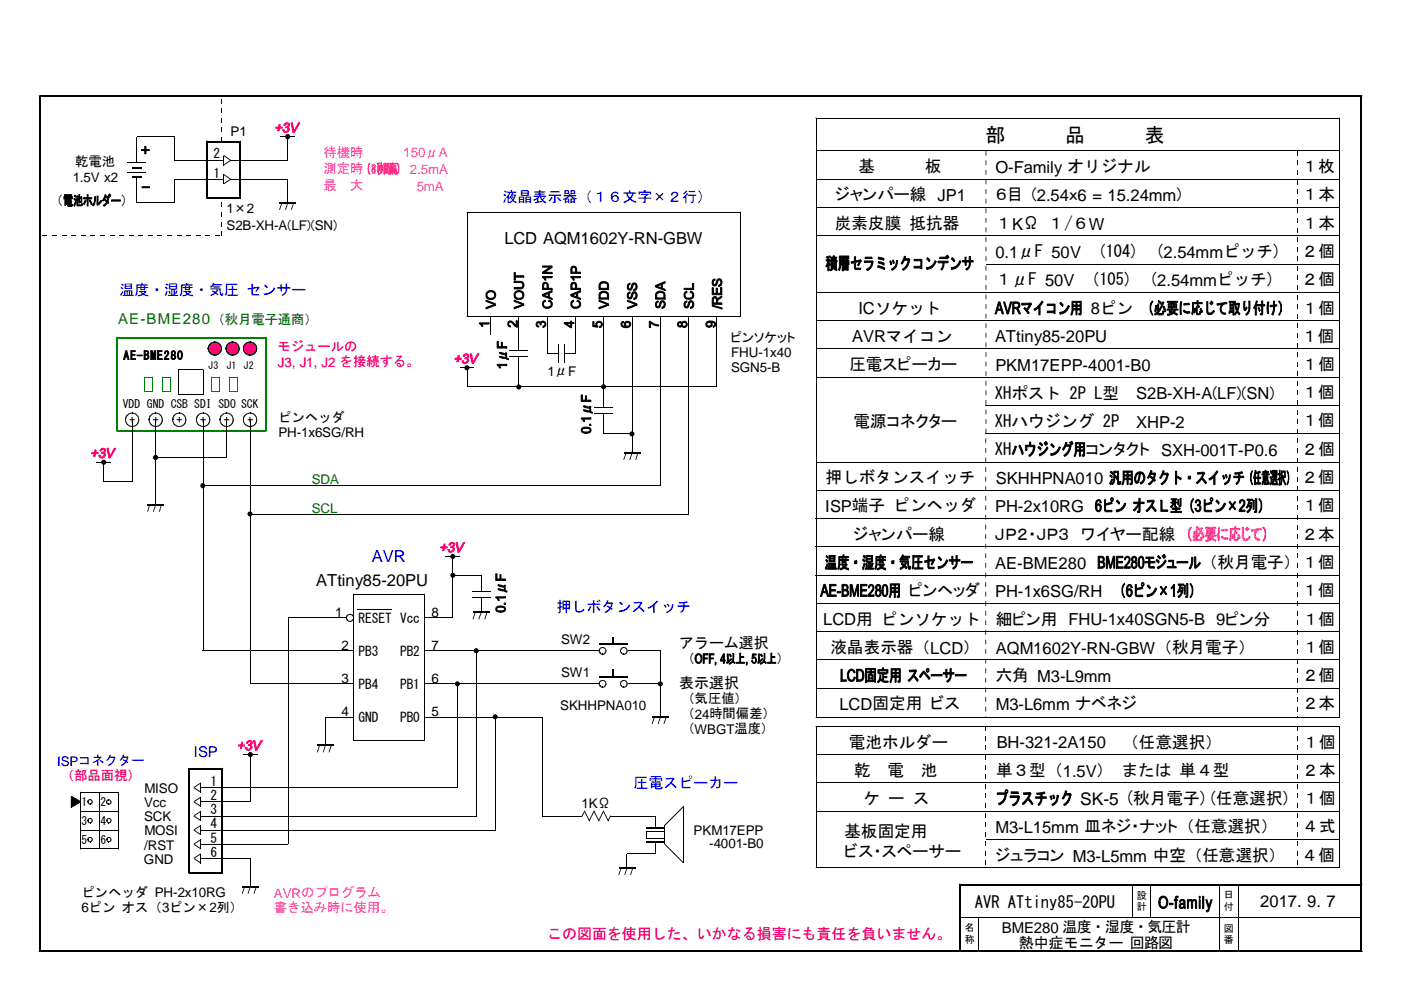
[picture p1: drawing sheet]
<svg xmlns="http://www.w3.org/2000/svg" width="297mm" height="210mm" viewBox="0 0 297 210" stroke-linecap="round" stroke-linejoin="round" font-family="sans-serif">
<defs><g id="words">
<g font-size="4.2">
<text x="209" y="30.1">部</text>
<text x="225.8" y="30.1">品</text>
<text x="242.7" y="30.1">表</text>
</g>
<text font-size="3.7" x="229" y="170.7">SK-5 (秋月電子)(任意選択) １個</text>
<g font-size="3.5">
<text x="182" y="36.5">基</text>
<text x="196.1" y="36.5">板</text>
<text x="211" y="36.7">O-Family オリジナル</text>
<text x="275.9" y="36.5">１枚</text>
<text x="177" y="42.5">ジャンパー線 JP1</text>
<text x="211.1" y="42.5">６目 (2.54ｘ6 = 15.24mm)</text>
<text x="276" y="42.5">１本</text>
<text x="106.9" y="51.6">LCD AQM1602Y-RN-GBW</text>
<text x="177" y="48.5">炭素皮膜 抵抗器</text>
<text x="211" y="48.5">１KΩ １/６W</text>
<text x="276" y="48.5">１本</text>
<text x="211" y="54.7">0.1μF 50V</text>
<text x="232.7" y="54.5">(104)</text>
<text x="244.9" y="54.5">(2.54mmピッチ)</text>
<text x="276" y="54.5">２個</text>
<text x="211" y="60.5">１μF 50V</text>
<text x="231.3" y="60.5">(105)</text>
<text x="243.6" y="60.5">(2.54mmピッチ)</text>
<text x="276" y="60.5">２個</text>
<text x="182" y="66.7">ICソケット</text>
<text x="231.3" y="66.7">8ピン</text>
<text x="276" y="66.5">１個</text>
<text x="180.7" y="72.6">AVRマイコン</text>
<text x="211" y="72.6">ATtiny85-20PU</text>
<text x="275.9" y="72.4">１個</text>
<text x="180.1" y="78.5">圧電スピーカー</text>
<text x="211" y="78.7">PKM17EPP-4001-B0</text>
<text x="276" y="78.5">１個</text>
<text x="210.9" y="84.5">XHポスト 2P L型</text>
<text x="240.9" y="84.7">S2B-XH-A(LF)(SN)</text>
<text x="275.9" y="84.4">１個</text>
<text x="181" y="90.5">電源コネクター</text>
<text x="210.9" y="90.5">XHハウジング 2P</text>
<text x="240.9" y="90.7">XHP-2</text>
<text x="275.9" y="90.4">１個</text>
<text x="210.9" y="96.5">XH</text>
<text x="230.2" y="96.5">コンタクト SXH-001T-P0.6</text>
<text x="276" y="96.5">２個</text>
<text x="175" y="102.5">押しボタンスイッチ</text>
<text x="211.1" y="102.7">SKHHPNA010</text>
<text x="275.9" y="102.4">２個</text>
<text x="175" y="108.6">ISP端子 ピンヘッダ</text>
<text x="211" y="108.6">PH-2x10RG</text>
<text x="275.9" y="108.4">１個</text>
<text x="181" y="114.4">ジャンパー線</text>
<text x="210.9" y="114.4">ＪＰ２・ＪＰ３ ワイヤー配線</text>
<text x="275.9" y="114.4">２本</text>
<text x="67.1" y="124.2">ATtiny85-20PU</text>
<text x="211" y="120.6">AE-BME280</text>
<text x="256.4" y="120.4">（秋月電子） １個</text>
<text x="192.7" y="126.4">ピンヘッダ</text>
<text x="211" y="126.6">PH-1x6SG/RH</text>
<text x="275.9" y="126.4">１個</text>
<text x="174.5" y="132.6">LCD用 ピンソケット</text>
<text x="211.1" y="132.4">細ピン用 FHU-1x40SGN5-B 9ピン分</text>
<text x="276.1" y="132.4">１個</text>
<text x="176.1" y="138.4">液晶表示器（LCD）</text>
<text x="211.1" y="138.6">AQM1602Y-RN-GBW（秋月電子）</text>
<text x="276.1" y="138.4">１個</text>
<text x="211.1" y="144.4">六角 M3-L9mm</text>
<text x="276.1" y="144.4">２個</text>
<text x="178" y="150.6">LCD固定用 ビス</text>
<text x="211.1" y="150.6">M3-L6mm ナベネジ</text>
<text x="276.1" y="150.4">２本</text>
<text x="180" y="158.5">電池ホルダー</text>
<text x="211.3" y="158.7">BH-321-2A150</text>
<text x="238" y="158.5">（任意選択）</text>
<text x="276.1" y="158.5">１個</text>
<text x="181.1" y="164.5">乾</text>
<text x="188.2" y="164.5">電</text>
<text x="195.2" y="164.5">池</text>
<text x="211.2" y="164.5">単３型（1.5V） または 単４型</text>
<text x="276.1" y="164.5">２本</text>
<text x="183" y="170.5">ケ ー ス</text>
<text x="179" y="177.5">基板固定用</text>
<text x="211" y="176.7">M3-L15mm 皿ネジ・ナット（任意選択）</text>
<text x="276.1" y="176.5">４式</text>
<text x="179" y="181.7">ビス・スペーサー</text>
<text x="211" y="182.5">ジュラコン M3-L5mm 中空（任意選択）</text>
<text x="276" y="182.5">４個</text>
<text x="206.7" y="192.6">AVR ATtiny85-20PU</text>
<text x="267.2" y="192.4">2017. 9. 7</text>
</g>
<text font-size="3.5" fill="#00f" x="78.8" y="119.2">AVR</text>
<g font-size="3.2" fill="#00f">
<text x="106.6" y="42.9">液晶表示器（１６文字×２行）</text>
<text x="25.3" y="62.5">温度・湿度・気圧 センサー</text>
<text x="118" y="129.7">押しボタンスイッチ</text>
<text x="41.1" y="160.5">ISP</text>
<text x="134.3" y="167.1">圧電スピーカー</text>
</g>
<text font-size="3.2" fill="#008000" x="25" y="68.7">AE-BME280</text>
<g font-size="3.2">
<text x="144" y="137.4">アラーム選択</text>
<text x="144" y="145.8">表示選択</text>
<text x="212.4" y="197.8">BME280 温度・湿度・気圧計</text>
<text x="216" y="201">熱中症モニター 回路図</text>
</g>
<text font-size="3.2" fill="#f00" x="116" y="199.2">この図面を使用した、いかなる損害にも責任を負いません。</text>
<g font-size="2.8">
<text x="48.9" y="28.8">P1</text>
<text x="15.9" y="35.3">乾電池</text>
<text x="45.3" y="33.5">2</text>
<text x="15.4" y="38.6">1.5V x2</text>
<text x="45.3" y="37.7">1</text>
<text x="12" y="43.5">（</text>
<text x="25.6" y="43.5">）</text>
<text x="48" y="45.3">1×2</text>
<text x="48" y="48.9">S2B-XH-A(LF)(SN)</text>
<text x="155" y="72.5">ピンソケット</text>
<text x="155" y="75.8">FHU-1x40</text>
<text x="116.1" y="79.7">1μF</text>
<text x="155" y="79">SGN5-B</text>
<text x="59" y="89.5">ピンヘッダ</text>
<text x="59" y="92.8">PH-1x6SG/RH</text>
<text x="71" y="130.8">1</text>
<text x="91.5" y="130.8">8</text>
<text x="72.4" y="137.8">2</text>
<text x="76" y="132.1">RESET Vcc</text>
<text x="91.5" y="137.8">7</text>
<text x="119" y="136.6">SW2</text>
<text x="76" y="139.1">PB3</text>
<text x="84.8" y="139.1">PB2</text>
<text x="119" y="143.6">SW1</text>
<text x="145.9" y="140.6">（</text>
<text x="164.6" y="140.6">）</text>
<text x="72.4" y="144.8">3</text>
<text x="76" y="146.1">PB4</text>
<text x="84.8" y="146.1">PB1</text>
<text x="91.5" y="144.8">6</text>
<text x="145.9" y="149.1">（気圧値）</text>
<text x="72.4" y="151.8">4</text>
<text x="76" y="153.1">GND</text>
<text x="84.8" y="153.1">PB0</text>
<text x="91.5" y="151.8">5</text>
<text x="118.8" y="150.6">SKHHPNA010</text>
<text x="145.9" y="152.3">（24時間偏差）</text>
<text x="145.9" y="155.4">（WBGT温度）</text>
<text x="44.6" y="166.6">1</text>
<text x="30.6" y="171.2">Vcc</text>
<text x="30.6" y="168.1">MISO</text>
<text x="44.6" y="172.6">3</text>
<text x="44.6" y="169.6">2</text>
<text x="123.3" y="171.4">1KΩ</text>
<text x="30.6" y="174.1">SCK</text>
<text x="30.6" y="177.1">MOSI</text>
<text x="44.6" y="175.6">4</text>
<text x="44.6" y="178.6">5</text>
<text x="147" y="177">PKM17EPP</text>
<text x="150.4" y="179.8">-4001-B0</text>
<text x="30.5" y="183.1">GND</text>
<text x="30.6" y="180.1">/RST</text>
<text x="44.6" y="181.7">6</text>
<text x="17.3" y="190.1">ピンヘッダ PH-2x10RG</text>
<text x="17.3" y="193.4">6ピン オス（3ピン×2列）</text>
</g>
<g font-size="2.8" fill="#f0f">
<text x="68.6" y="33.2">待機時</text>
<text x="85.5" y="33.4">150μA</text>
<text x="68.6" y="36.7">測定時</text>
<text x="68.6" y="40.3">最</text>
<text x="74.2" y="40.3">大</text>
<text x="86.9" y="36.9">2.5mA</text>
<text x="88.3" y="40.4">5mA</text>
<text x="58.1" y="190.4">AVRのプログラム</text>
<text x="58" y="193.5">書き込み時に使用。</text>
</g>
<g font-size="2.8" fill="#008000">
<text x="46.2" y="68.6">（秋月電子通商）</text>
<text x="66.1" y="102.6">SDA</text>
<text x="66.1" y="108.8">SCL</text>
</g>
<g font-size="2.8" fill="#f00">
<text x="58.8" y="74.5">モジュールの</text>
<text x="58.9" y="77.8">J3, J1, J2 を接続する。</text>
<text x="12.9" y="165.4">（部品面視）</text>
</g>
<text font-size="2.8" fill="#00f" x="12.1" y="162.4">ISPコネクター</text>
<g font-size="2.5">
<text x="26.2" y="76.2">AE-BME280</text>
<text x="26" y="86.5">VDD GND CSB SDI SDO SCK</text>
<text x="17.3" y="170.9">1</text>
<text x="21.3" y="170.9">2</text>
<text x="17.3" y="174.9">3</text>
<text x="17.3" y="178.9">5</text>
<text x="21.3" y="174.9">4</text>
<text x="21.3" y="178.9">6</text>
</g>
<g font-size="2.1">
<text x="44.2" y="78.2">J3</text>
<text x="48" y="78.2">J1 J2</text>
<text x="241" y="190.5">設</text>
<text x="259.5" y="190.5">日</text>
<text x="204.6" y="197.5">名</text>
<text x="241" y="193">計</text>
<text x="259.5" y="197.5">図</text>
<text x="259.5" y="193">付</text>
<text x="204.6" y="199.9">称</text>
<text x="259.5" y="200">番</text>
</g>
</g></defs>
<path d="M8.4 20.4h280.3M8.4 20.4v181.3M288.6 20.4v181.3M203.5 187.6h85.2M203.6 187.5v14.2M8.4 201.7h280.3" fill="none" stroke="#000" stroke-width=".38"/>
<g fill="#000">
<path d="M8.2 20.2h.2l-.2 .2z" fill-rule="evenodd"/>
<path d="M8.2 20.4h.4z" fill-rule="evenodd"/>
<path d="M8.2 20.4l.2-.2v.2z" fill-rule="evenodd"/>
<path d="M8.4 20.2v.4z" fill-rule="evenodd"/>
<path d="M288.5 20.4h.3z" fill-rule="evenodd"/>
<path d="M288.6 20.2l.2 .2h-.2z" fill-rule="evenodd"/>
<path d="M288.6 20.2h.2v.2z" fill-rule="evenodd"/>
<path d="M288.6 20.2v.4z" fill-rule="evenodd"/>
<path d="M73.4 130.9l.1 .1z" fill-rule="evenodd"/>
<path d="M73.4 130.9l.1 .1z" fill-rule="evenodd"/>
<path d="M73.4 130.8l.1 .2z" fill-rule="evenodd"/>
<path d="M73.4 130.8l.2 .1z" fill-rule="evenodd"/>
<path d="M73.4 130.7l.1 .2z" fill-rule="evenodd"/>
<path d="M73.4 130.7l.1 .2z" fill-rule="evenodd"/>
<path d="M73.4 130.6l.2 .1-.1 .1z" fill-rule="evenodd"/>
<path d="M73.4 130.6l.2 .2z" fill-rule="evenodd"/>
<path d="M73.4 131.1h.2z" fill-rule="evenodd"/>
<path d="M73.4 131.1l.1-.1z" fill-rule="evenodd"/>
<path d="M73.4 131h.1z" fill-rule="evenodd"/>
<path d="M73.4 131l.1-.1z" fill-rule="evenodd"/>
<path d="M73.4 131l.1-.1z" fill-rule="evenodd"/>
<path d="M73.4 130.9l.1 .1z" fill-rule="evenodd"/>
<path d="M73.5 130.6h.2l-.1 .1z" fill-rule="evenodd"/>
<path d="M73.5 130.5l.1 .2z" fill-rule="evenodd"/>
<path d="M73.4 131.3l.2-.1z" fill-rule="evenodd"/>
<path d="M73.4 131.2h.2l-.2 .1z" fill-rule="evenodd"/>
<path d="M73.4 131.2l.2-.1z" fill-rule="evenodd"/>
<path d="M73.5 130.5l.2 .1h-.1z" fill-rule="evenodd"/>
<path d="M73.4 131.4l.3-.1z" fill-rule="evenodd"/>
<path d="M73.4 131.3l.2-.1z" fill-rule="evenodd"/>
<path d="M73.6 130.4l.1 .2z" fill-rule="evenodd"/>
<path d="M73.5 131.4h.2z" fill-rule="evenodd"/>
<path d="M73.5 131.4l.2-.1z" fill-rule="evenodd"/>
<path d="M73.6 130.4l.2 .1-.1 .1z" fill-rule="evenodd"/>
<path d="M73.5 131.5l.2-.1z" fill-rule="evenodd"/>
<path d="M73.6 130.4l.2 .1z" fill-rule="evenodd"/>
<path d="M73.7 131.4v.3z" fill-rule="evenodd"/>
<path d="M73.7 131.4l-.1 .2z" fill-rule="evenodd"/>
<path d="M73.7 131.4l-.1 .2z" fill-rule="evenodd"/>
<path d="M73.5 131.5l.2-.1z" fill-rule="evenodd"/>
<path d="M73.7 130.3v.2z" fill-rule="evenodd"/>
<path d="M73.7 131.5v.2z" fill-rule="evenodd"/>
<path d="M73.7 130.3l.1 .2z" fill-rule="evenodd"/>
<path d="M73.7 130.3l.2 .1-.1 .1z" fill-rule="evenodd"/>
<path d="M73.8 131.5v.2z" fill-rule="evenodd"/>
<path d="M73.8 131.5l-.1 .2z" fill-rule="evenodd"/>
<path d="M73.8 130.3l.1 .1z" fill-rule="evenodd"/>
<path d="M73.9 130.2v.2z" fill-rule="evenodd"/>
<path d="M73.9 131.6v.2z" fill-rule="evenodd"/>
<path d="M73.9 131.6l-.1 .1z" fill-rule="evenodd"/>
<path d="M73.9 130.2l.1 .1z" fill-rule="evenodd"/>
<path d="M74 131.6l-.1 .2z" fill-rule="evenodd"/>
<path d="M74 130.2v.2z" fill-rule="evenodd"/>
<path d="M74 131.6v.2z" fill-rule="evenodd"/>
<path d="M74 131.6v.2z" fill-rule="evenodd"/>
<path d="M74 130.2v.2z" fill-rule="evenodd"/>
<path d="M74 130.2l.1 .1z" fill-rule="evenodd"/>
<path d="M74.1 131.7l-.1 .1z" fill-rule="evenodd"/>
<path d="M74.1 130.2l.1 .1z" fill-rule="evenodd"/>
<path d="M74.2 131.7v.1z" fill-rule="evenodd"/>
<path d="M74.1 131.7v.1z" fill-rule="evenodd"/>
<path d="M74.1 130.2l.1 .1z" fill-rule="evenodd"/>
<path d="M74.2 130.2v.1z" fill-rule="evenodd"/>
<path d="M74.2 131.7l.1 .1z" fill-rule="evenodd"/>
<path d="M74.2 131.7v.1z" fill-rule="evenodd"/>
<path d="M74.2 131.7v.1z" fill-rule="evenodd"/>
<path d="M74.2 131.7l-.1 .1z" fill-rule="evenodd"/>
<path d="M74.2 130.2v.1z" fill-rule="evenodd"/>
<path d="M74.2 130.2v.1z" fill-rule="evenodd"/>
<path d="M74.2 131.7l.1 .1z" fill-rule="evenodd"/>
<path d="M74.2 130.2v.1z" fill-rule="evenodd"/>
<path d="M74.3 131.7v.1z" fill-rule="evenodd"/>
<path d="M74.3 130.2l-.1 .1z" fill-rule="evenodd"/>
<path d="M74.3 131.6v.2z" fill-rule="evenodd"/>
<path d="M74.3 130.2v.1z" fill-rule="evenodd"/>
<path d="M74.3 130.2v.2z" fill-rule="evenodd"/>
<path d="M74.3 131.6l.1 .2z" fill-rule="evenodd"/>
<path d="M74.4 131.6l.1 .2z" fill-rule="evenodd"/>
<path d="M74.4 130.2l-.1 .2z" fill-rule="evenodd"/>
<path d="M74.5 131.6v.2z" fill-rule="evenodd"/>
<path d="M74.4 130.2v.2z" fill-rule="evenodd"/>
<path d="M74.5 130.2l.1 .1-.1 .1z" fill-rule="evenodd"/>
<path d="M74.5 131.6l.1 .1z" fill-rule="evenodd"/>
<path d="M74.5 131.6l.2 .1h-.1z" fill-rule="evenodd"/>
<path d="M74.5 131.5l.2 .2z" fill-rule="evenodd"/>
<path d="M74.5 130.3v.1z" fill-rule="evenodd"/>
<path d="M74.6 130.3l-.1 .2z" fill-rule="evenodd"/>
<path d="M74.6 131.4l.2 .2-.1 .1z" fill-rule="evenodd"/>
<path d="M74.6 131.5l.1 .2z" fill-rule="evenodd"/>
<path d="M74.7 131.4l.1 .1v.1z" fill-rule="evenodd"/>
<path d="M74.6 130.3l-.1 .2z" fill-rule="evenodd"/>
<path d="M74.7 130.3l-.1 .2z" fill-rule="evenodd"/>
<path d="M74.7 131.4l.2 .1-.1 .1z" fill-rule="evenodd"/>
<path d="M74.7 130.3v.3z" fill-rule="evenodd"/>
<path d="M74.8 131.3l.1 .2z" fill-rule="evenodd"/>
<path d="M74.8 131.4h.1l-.1 .1z" fill-rule="evenodd"/>
<path d="M74.8 130.4l-.1 .2z" fill-rule="evenodd"/>
<path d="M74.8 131.2l.1 .2z" fill-rule="evenodd"/>
<path d="M74.8 131.3l.2 .1z" fill-rule="evenodd"/>
<path d="M74.7 130.6l.2-.1z" fill-rule="evenodd"/>
<path d="M74.8 131.1l.2 .1z" fill-rule="evenodd"/>
<path d="M74.8 131.1l.2 .2z" fill-rule="evenodd"/>
<path d="M74.8 131.2h.2l-.1 .2z" fill-rule="evenodd"/>
<path d="M74.7 130.6l.2-.1z" fill-rule="evenodd"/>
<path d="M74.9 131h.2z" fill-rule="evenodd"/>
<path d="M74.9 130.9l.1 .2z" fill-rule="evenodd"/>
<path d="M74.9 131l.1 .2z" fill-rule="evenodd"/>
<path d="M74.9 131.1h.2z" fill-rule="evenodd"/>
<path d="M74.8 130.6l.1-.1z" fill-rule="evenodd"/>
<path d="M74.8 130.6h.2z" fill-rule="evenodd"/>
<path d="M74.9 125.9h.2l-.2 .1z" fill-rule="evenodd"/>
<path d="M74.9 126h.2z" fill-rule="evenodd"/>
<path d="M74.8 130.7l.2-.1z" fill-rule="evenodd"/>
<path d="M74.8 130.7h.2z" fill-rule="evenodd"/>
<path d="M74.8 130.8l.2-.1z" fill-rule="evenodd"/>
<path d="M74.8 130.8h.2z" fill-rule="evenodd"/>
<path d="M74.8 130.9h.3z" fill-rule="evenodd"/>
<path d="M75 125.9l-.1 .1z" fill-rule="evenodd"/>
<path d="M75 125.9v.2z" fill-rule="evenodd"/>
<path d="M74.9 130.9h.2z" fill-rule="evenodd"/>
<path d="M74.9 130.9h.2z" fill-rule="evenodd"/>
<path d="M74.9 131l.2-.1z" fill-rule="evenodd"/>
<path d="M89.9 126h.2z" fill-rule="evenodd"/>
<path d="M90 125.9v.1z" fill-rule="evenodd"/>
<path d="M90 125.9v.1z" fill-rule="evenodd"/>
<path d="M90 125.9v.2z" fill-rule="evenodd"/>
<path d="M67.6 158h.3l-.6 1.6-.1-.2z" fill-rule="evenodd"/>
<path d="M68.9 158h.2l-.5 1.6-.1-.2z" fill-rule="evenodd"/>
<path d="M70.1 158h.3l-.6 1.6-.1-.2z" fill-rule="evenodd"/>
<path d="M74.9 157l.2 .1z" fill-rule="evenodd"/>
<path d="M74.9 157l.2 .1z" fill-rule="evenodd"/>
<path d="M74.9 157h.2z" fill-rule="evenodd"/>
<path d="M75 156.9v.2z" fill-rule="evenodd"/>
<path d="M89.9 157h.2z" fill-rule="evenodd"/>
<path d="M90 156.9v.2z" fill-rule="evenodd"/>
<path d="M51.8 188h.1l-.5 1.5-.1-.1z" fill-rule="evenodd"/>
<path d="M53 188h.2l-.6 1.5-.1-.1z" fill-rule="evenodd"/>
<path d="M54.3 188h.1l-.5 1.5-.1-.1z" fill-rule="evenodd"/>
<path d="M203.4 187.4h.2l-.2 .2z" fill-rule="evenodd"/>
<path d="M203.4 187.5h.4z" fill-rule="evenodd"/>
<path d="M203.4 187.5l.2-.1-.1 .2z" fill-rule="evenodd"/>
<path d="M203.5 187.4v.4z" fill-rule="evenodd"/>
<path d="M288.5 187.5h.3z" fill-rule="evenodd"/>
<path d="M288.6 187.4l.2 .1-.2 .1z" fill-rule="evenodd"/>
<path d="M288.6 187.4h.2v.1z" fill-rule="evenodd"/>
<path d="M288.6 187.4v.4z" fill-rule="evenodd"/>
<path d="M8.2 201.6h.2v.2z" fill-rule="evenodd"/>
<path d="M8.2 201.6l.2 .2h-.2z" fill-rule="evenodd"/>
<path d="M8.2 201.6h.4z" fill-rule="evenodd"/>
<path d="M8.4 201.5v.3z" fill-rule="evenodd"/>
<path d="M203.4 201.6h.2v.2z" fill-rule="evenodd"/>
<path d="M203.4 201.6l.2 .2h-.2z" fill-rule="evenodd"/>
<path d="M203.4 201.6h.4z" fill-rule="evenodd"/>
<path d="M203.5 201.5v.3z" fill-rule="evenodd"/>
<path d="M288.5 201.6h.3z" fill-rule="evenodd"/>
<path d="M288.5 201.6h.3z" fill-rule="evenodd"/>
<path d="M288.6 201.6h.2l-.2 .2z" fill-rule="evenodd"/>
<path d="M288.6 201.5v.3z" fill-rule="evenodd"/>
<path d="M288.6 201.6h.2l-.2 .2z" fill-rule="evenodd"/>
<path d="M288.6 201.5v.3z" fill-rule="evenodd"/>
<path d="M288.6 201.8l.2-.2v.2z" fill-rule="evenodd"/>
<path d="M288.6 201.8l.2-.2v.2z" fill-rule="evenodd"/>
<circle cx="53.1" cy="160" r=".45"/>
</g>
<g fill="none" stroke="#000" stroke-width=".21">
<path d="M71 138h4M73.4 131h-12.4l.1 48h-13M75.9 129.3h7.2M90 131h6.1M90 138h4M90 126v31.1M90 126h-15v31.1M96 120v11M51.6 160h3M69 152.1v3.9M69 152h6M71 145h4"/>
<path d="M75 157h15M90 152h4M90 145h4M48.1 167h49M48.1 173h53M53.1 160v10h-5M48.1 182h5v4M203.5 194.5h85.1M207.5 194.5v7M240 187.5v7.1M244 187.5v7.1M258.5 187.5v14.1"/>
<path d="M262.5 187.5v14.1"/>
<circle cx="53.1" cy="160" r=".43"/>
</g>
<path d="M67.3 158h3.5M51.4 188h3.5" fill="none" stroke="#000" stroke-width=".29"/>
<path d="M68.9 156h.2v2h-.2zM53 186.1h.2v1.9h-.2z" fill="#000"/>
<path d="M50.5 157.9h.6l.2-.5h.1v.5h.5v.3h-.6l-.1 .5h-.2l.1-.5h-.6z" fill="none" stroke="#f00" stroke-width=".21"/>
<path d="M50.5 157.9h.6l.2-.5h.1v.5h.5v.3h-.6l-.1 .5h-.2l.1-.5h-.6z" fill="#f00"/>
<path d="M52.4 157.2a.54 .54 0 0 1 .9-.1 .54 .54 0 0 1-.2 .8 .64 .64 0 0 1-.1 1.1 .64 .64 0 0 1-.9-.5h.2a.39 .39 0 0 0 .4 .3 .39 .39 0 0 0 .4-.3 .39 .39 0 0 0-.4-.4h-.1l.1-.2a.37 .37 0 0 0 .5-.3 .37 .37 0 0 0-.4-.4 .37 .37 0 0 0-.3 .4h-.3z" fill="none" stroke="#f00" stroke-width=".21"/>
<path d="M52.4 157.2a.54 .54 0 0 1 .9-.1 .54 .54 0 0 1-.2 .8 .64 .64 0 0 1-.1 1.1 .64 .64 0 0 1-.9-.5h.2a.39 .39 0 0 0 .4 .3 .39 .39 0 0 0 .4-.3 .39 .39 0 0 0-.4-.4h-.1l.1-.2a.37 .37 0 0 0 .5-.3 .37 .37 0 0 0-.4-.4 .37 .37 0 0 0-.3 .4h-.3z" fill="#f00"/>
<path d="M53.8 157h.2l.4 1.8 .9-1.8h.3l-1.2 2h-.2z" fill="none" stroke="#f00" stroke-width=".21"/>
<path d="M53.8 157h.2l.4 1.8 .9-1.8h.3l-1.2 2h-.2z" fill="#f00"/>
<path d="M40.1 163h7v22h-7M40.1 163v22" fill="none" stroke="#000" stroke-width=".38"/>
<g fill="#000">
<path d="M39.9 162.8h.2l-.2 .2z" fill-rule="evenodd"/>
<path d="M39.9 163h.4z" fill-rule="evenodd"/>
<path d="M39.9 163l.2-.2v.2z" fill-rule="evenodd"/>
<path d="M40.1 162.8v.4z" fill-rule="evenodd"/>
<path d="M41.1 175.9l1.5 1v.1l-1.5-.9z" fill-rule="evenodd"/>
<path d="M41.1 173l1.5 .9v.1l-1.5-.9z" fill-rule="evenodd"/>
<path d="M41.1 170l1.5 .9v.1l-1.5-.9z" fill-rule="evenodd"/>
<path d="M41.1 167l1.5 .9v.1l-1.5-.9z" fill-rule="evenodd"/>
<path d="M41.1 178.9l1.4-1 .2 .2-1.5 .9z" fill-rule="evenodd"/>
<path d="M41.1 175.9l1.4-1 .2 .2-1.5 .9z" fill-rule="evenodd"/>
<path d="M41.1 172.9l1.4-.9h.2l-1.5 1.1z" fill-rule="evenodd"/>
<path d="M41.1 169.9l1.4-.9h.2l-1.5 1.1z" fill-rule="evenodd"/>
<path d="M41.1 166.9l1.4-.9h.2l-1.5 1.1z" fill-rule="evenodd"/>
<path d="M46.9 163h.4z" fill-rule="evenodd"/>
<path d="M47.1 162.8l.1 .2h-.1z" fill-rule="evenodd"/>
<path d="M47.1 162.8h.2l-.1 .2z" fill-rule="evenodd"/>
<path d="M47.1 162.8v.4z" fill-rule="evenodd"/>
<path d="M39.9 185h.2v.2z" fill-rule="evenodd"/>
<path d="M39.9 185l.2 .2h-.2z" fill-rule="evenodd"/>
<path d="M39.9 185h.4z" fill-rule="evenodd"/>
<path d="M40.1 184.8v.4z" fill-rule="evenodd"/>
<path d="M41.1 178.9l1.5 1v.1l-1.5-.9z" fill-rule="evenodd"/>
<path d="M41.1 182l1.5 .9v.2l-1.5-1z" fill-rule="evenodd"/>
<path d="M41.1 181.9l1.4-.9 .2 .1-1.5 .9z" fill-rule="evenodd"/>
<path d="M46.9 185h.4z" fill-rule="evenodd"/>
<path d="M47.1 185h.2l-.2 .2z" fill-rule="evenodd"/>
<path d="M47.1 184.8v.4z" fill-rule="evenodd"/>
<path d="M47.2 185l.1 .2h-.2z" fill-rule="evenodd"/>
<circle cx="96" cy="118" r=".45"/>
</g>
<path d="M42.5 178.1h.2v1.9h-.2zM42.5 175.1h.2v1.9h-.2zM42.5 172h.2v2h-.2zM42.5 169h.2v2h-.2zM42.5 166h.2v2h-.2zM42.6 178.9h1.5v.2h-1.5zM42.6 175.9h1.5v.2h-1.5zM42.6 172.9h1.5v.2h-1.5zM42.6 169.9h1.5v.2h-1.5zM42.6 166.9h1.5v.2h-1.5zM42.5 181.1h.2v2h-.2zM42.6 181.9h1.5v.2h-1.5z" fill="#000"/>
<g fill="none" stroke="#000" stroke-width=".21">
<path d="M94.5 118h3M96 118v2.1M43 138h28M53 145h18M44.1 179h4M44.1 176h61M44.1 173h4M44.1 170h4M44.1 167h4M44.1 182h4"/>
<circle cx="96" cy="118" r=".43"/>
</g>
<path d="M93.5 116h.5l.1-.6h.3l-.1 .6h.5v.2h-.6l-.1 .5h-.2l.1-.5h-.6z" fill="none" stroke="#f00" stroke-width=".21"/>
<path d="M93.5 116h.5l.1-.6h.3l-.1 .6h.5v.2h-.6l-.1 .5h-.2l.1-.5h-.6z" fill="#f00"/>
<path d="M95.3 115.2a.54 .54 0 0 1 .9-.1 .54 .54 0 0 1-.1 .9 .64 .64 0 0 1-.2 1 .64 .64 0 0 1-.9-.5h.2a.39 .39 0 0 0 .4 .3 .39 .39 0 0 0 .4-.3 .39 .39 0 0 0-.4-.4h-.1l.1-.2a.37 .37 0 0 0 .5-.3 .37 .37 0 0 0-.3-.4 .37 .37 0 0 0-.4 .4h-.2z" fill="none" stroke="#f00" stroke-width=".21"/>
<path d="M95.3 115.2a.54 .54 0 0 1 .9-.1 .54 .54 0 0 1-.1 .9 .64 .64 0 0 1-.2 1 .64 .64 0 0 1-.9-.5h.2a.39 .39 0 0 0 .4 .3 .39 .39 0 0 0 .4-.3 .39 .39 0 0 0-.4-.4h-.1l.1-.2a.37 .37 0 0 0 .5-.3 .37 .37 0 0 0-.3-.4 .37 .37 0 0 0-.4 .4h-.2z" fill="#f00"/>
<path d="M96.7 115h.2l.4 1.8 1-1.8h.3l-1.2 2.1h-.3z" fill="none" stroke="#f00" stroke-width=".21"/>
<path d="M96.7 115h.2l.4 1.8 1-1.8h.3l-1.2 2.1h-.3z" fill="#f00"/>
<g fill="none" stroke="#000" stroke-width=".21">
<path d="M59.5 29h3"/>
<circle cx="61" cy="29" r=".44"/>
</g>
<path d="M60.9 29h.2v2h-.2z" fill="#000"/>
<circle cx="61" cy="29" r=".46" fill="#000"/>
<path d="M58.5 27h.6l.1-.6h.2l-.1 .6h.6l-.1 .2h-.5l-.1 .5h-.3l.1-.5h-.5z" fill="none" stroke="#f00" stroke-width=".21"/>
<path d="M58.5 27h.6l.1-.6h.2l-.1 .6h.6l-.1 .2h-.5l-.1 .5h-.3l.1-.5h-.5z" fill="#f00"/>
<path d="M60.3 26.3a.54 .54 0 0 1 .9-.2 .54 .54 0 0 1-.2 .9 .64 .64 0 0 1-.1 1 .64 .64 0 0 1-.9-.5h.2a.39 .39 0 0 0 .4 .4 .39 .39 0 0 0 .4-.4 .39 .39 0 0 0-.4-.4h-.1l.1-.2a.37 .37 0 0 0 .5-.3 .37 .37 0 0 0-.3-.4 .37 .37 0 0 0-.4 .4h-.2z" fill="none" stroke="#f00" stroke-width=".21"/>
<path d="M60.3 26.3a.54 .54 0 0 1 .9-.2 .54 .54 0 0 1-.2 .9 .64 .64 0 0 1-.1 1 .64 .64 0 0 1-.9-.5h.2a.39 .39 0 0 0 .4 .4 .39 .39 0 0 0 .4-.4 .39 .39 0 0 0-.4-.4h-.1l.1-.2a.37 .37 0 0 0 .5-.3 .37 .37 0 0 0-.3-.4 .37 .37 0 0 0-.4 .4h-.2z" fill="#f00"/>
<path d="M61.7 26h.3l.3 1.9 1-1.9h.3l-1.2 2.1h-.3z" fill="none" stroke="#f00" stroke-width=".21"/>
<path d="M61.7 26h.3l.3 1.9 1-1.9h.3l-1.2 2.1h-.3z" fill="#f00"/>
<path d="M59.3 43h3.5M100.3 129.9h3.5M127 136.5h6M138.3 152h3.5" fill="none" stroke="#000" stroke-width=".29"/>
<g fill="#000">
<path d="M59.6 43.1h.3l-.6 1.4-.1-.1z" fill-rule="evenodd"/>
<path d="M60.9 43.1h.2l-.5 1.4-.1-.1z" fill-rule="evenodd"/>
<path d="M62.1 43.1h.3l-.6 1.4-.1-.1z" fill-rule="evenodd"/>
<path d="M100.6 129.9h.2l-.5 1.5-.1-.2z" fill-rule="evenodd"/>
<path d="M101.9 129.9h.2l-.5 1.5-.2-.2z" fill-rule="evenodd"/>
<path d="M103.1 129.9h.2l-.5 1.5-.1-.2z" fill-rule="evenodd"/>
<path d="M127 137.9l.1 .1z" fill-rule="evenodd"/>
<path d="M127 137.9l.1 .2z" fill-rule="evenodd"/>
<path d="M127 137.8l.1 .2z" fill-rule="evenodd"/>
<path d="M127 137.8l.1 .2z" fill-rule="evenodd"/>
<path d="M127 137.8h.2z" fill-rule="evenodd"/>
<path d="M127 137.7l.2 .1z" fill-rule="evenodd"/>
<path d="M127 137.7l.2 .1z" fill-rule="evenodd"/>
<path d="M127 137.6l.2 .1-.1 .1z" fill-rule="evenodd"/>
<path d="M127 137.5l.2 .3z" fill-rule="evenodd"/>
<path d="M127 138.1h.2z" fill-rule="evenodd"/>
<path d="M127 138.1h.1z" fill-rule="evenodd"/>
<path d="M127 138.1l.1-.1z" fill-rule="evenodd"/>
<path d="M127 138h.1z" fill-rule="evenodd"/>
<path d="M127 138h.1z" fill-rule="evenodd"/>
<path d="M127 138h.1z" fill-rule="evenodd"/>
<path d="M127 137.6h.3z" fill-rule="evenodd"/>
<path d="M127 138.3h.2z" fill-rule="evenodd"/>
<path d="M127 138.2h.2l-.2 .1z" fill-rule="evenodd"/>
<path d="M127 138.2l.2-.1z" fill-rule="evenodd"/>
<path d="M127.1 137.5l.2 .1-.1 .1z" fill-rule="evenodd"/>
<path d="M127 138.4l.3-.1z" fill-rule="evenodd"/>
<path d="M127 138.3h.2z" fill-rule="evenodd"/>
<path d="M127.1 137.5l.2 .1z" fill-rule="evenodd"/>
<path d="M127.1 138.4h.2z" fill-rule="evenodd"/>
<path d="M127.2 137.4l.2 .1-.1 .1z" fill-rule="evenodd"/>
<path d="M127.1 138.5l.2-.1z" fill-rule="evenodd"/>
<path d="M127.3 137.4v.2z" fill-rule="evenodd"/>
<path d="M127.3 138.4l-.1 .2z" fill-rule="evenodd"/>
<path d="M127.3 138.4l-.1 .2z" fill-rule="evenodd"/>
<path d="M127.1 138.5l.2-.1z" fill-rule="evenodd"/>
<path d="M127.3 137.3v.2z" fill-rule="evenodd"/>
<path d="M127.3 138.5v.2z" fill-rule="evenodd"/>
<path d="M127.3 138.4v.2z" fill-rule="evenodd"/>
<path d="M127.3 137.3l.1 .2z" fill-rule="evenodd"/>
<path d="M127.4 138.5l-.1 .2z" fill-rule="evenodd"/>
<path d="M127.3 137.3l.2 .1z" fill-rule="evenodd"/>
<path d="M127.4 137.3l.2 .1-.1 .1z" fill-rule="evenodd"/>
<path d="M127.5 138.6l-.1 .2z" fill-rule="evenodd"/>
<path d="M127.4 138.6l-.1 .1z" fill-rule="evenodd"/>
<path d="M127.4 137.2l.2 .2z" fill-rule="evenodd"/>
<path d="M127.5 138.6l-.1 .2z" fill-rule="evenodd"/>
<path d="M127.5 137.2l.1 .2z" fill-rule="evenodd"/>
<path d="M127.6 138.6v.2z" fill-rule="evenodd"/>
<path d="M127.6 138.6l-.1 .2z" fill-rule="evenodd"/>
<path d="M127.6 137.2v.2z" fill-rule="evenodd"/>
<path d="M127.6 137.2l.1 .2z" fill-rule="evenodd"/>
<path d="M127.6 138.6v.2z" fill-rule="evenodd"/>
<path d="M127.6 137.2l.1 .2z" fill-rule="evenodd"/>
<path d="M127.7 138.6l.1 .2z" fill-rule="evenodd"/>
<path d="M127.7 138.6l-.1 .2z" fill-rule="evenodd"/>
<path d="M127.7 137.2l.1 .2z" fill-rule="evenodd"/>
<path d="M127.7 137.2l.1 .2z" fill-rule="evenodd"/>
<path d="M127.7 138.6l.1 .2z" fill-rule="evenodd"/>
<path d="M127.8 138.6l-.1 .2z" fill-rule="evenodd"/>
<path d="M127.7 138.6l.1 .2z" fill-rule="evenodd"/>
<path d="M127.7 138.6v.2z" fill-rule="evenodd"/>
<path d="M127.8 137.2l-.1 .2z" fill-rule="evenodd"/>
<path d="M127.7 137.2l.1 .1z" fill-rule="evenodd"/>
<path d="M127.8 138.6v.2z" fill-rule="evenodd"/>
<path d="M127.8 137.2l-.1 .2z" fill-rule="evenodd"/>
<path d="M127.8 138.6l.1 .2z" fill-rule="evenodd"/>
<path d="M127.8 137.2v.2z" fill-rule="evenodd"/>
<path d="M127.8 138.6l.1 .2z" fill-rule="evenodd"/>
<path d="M127.8 137.2v.2z" fill-rule="evenodd"/>
<path d="M127.9 137.2v.2z" fill-rule="evenodd"/>
<path d="M127.9 138.6l.1 .2z" fill-rule="evenodd"/>
<path d="M127.9 138.6l.2 .2z" fill-rule="evenodd"/>
<path d="M127.9 137.2v.2z" fill-rule="evenodd"/>
<path d="M128 138.6l.1 .2z" fill-rule="evenodd"/>
<path d="M128 138.6l.1 .1z" fill-rule="evenodd"/>
<path d="M128 137.2h.1l-.2 .2z" fill-rule="evenodd"/>
<path d="M128.1 137.2l-.1 .3z" fill-rule="evenodd"/>
<path d="M128.1 138.5v.2z" fill-rule="evenodd"/>
<path d="M128.1 138.4l.2 .2h-.1z" fill-rule="evenodd"/>
<path d="M128.1 138.5l.1 .2z" fill-rule="evenodd"/>
<path d="M128.1 137.3l-.1 .2z" fill-rule="evenodd"/>
<path d="M128.1 137.3v.2z" fill-rule="evenodd"/>
<path d="M128.2 138.4l.2 .1-.1 .1z" fill-rule="evenodd"/>
<path d="M128.2 137.3l-.1 .2z" fill-rule="evenodd"/>
<path d="M128.2 138.4l.2 .1-.1 .1z" fill-rule="evenodd"/>
<path d="M128.2 137.4l-.1 .2z" fill-rule="evenodd"/>
<path d="M128.3 138.3l.1 .1v.1z" fill-rule="evenodd"/>
<path d="M128.1 137.5h.3z" fill-rule="evenodd"/>
<path d="M128.3 138.2l.1 .2z" fill-rule="evenodd"/>
<path d="M128.3 138.3l.2 .1-.1 .1z" fill-rule="evenodd"/>
<path d="M128.2 137.6l.2-.1z" fill-rule="evenodd"/>
<path d="M128.4 138.1l.1 .1z" fill-rule="evenodd"/>
<path d="M128.4 138.2l.1 .1z" fill-rule="evenodd"/>
<path d="M128.4 138.2l.1 .1-.1 .1z" fill-rule="evenodd"/>
<path d="M128.2 137.6l.2-.1z" fill-rule="evenodd"/>
<path d="M128.4 138l.2 .1z" fill-rule="evenodd"/>
<path d="M128.4 138l.1 .1z" fill-rule="evenodd"/>
<path d="M128.4 138l.2 .1z" fill-rule="evenodd"/>
<path d="M128.4 138.1h.2z" fill-rule="evenodd"/>
<path d="M128.3 137.6h.2z" fill-rule="evenodd"/>
<path d="M128.3 137.7l.2-.1z" fill-rule="evenodd"/>
<path d="M128.3 137.7h.2z" fill-rule="evenodd"/>
<path d="M128.4 137.8l.1-.1z" fill-rule="evenodd"/>
<path d="M128.4 137.8h.1z" fill-rule="evenodd"/>
<path d="M128.4 137.8h.2z" fill-rule="evenodd"/>
<path d="M128.4 137.9l.2-.1z" fill-rule="evenodd"/>
<path d="M128.4 137.9h.2z" fill-rule="evenodd"/>
<path d="M128.4 138l.2-.1z" fill-rule="evenodd"/>
<path d="M128.4 138h.2z" fill-rule="evenodd"/>
<path d="M131.5 137.9l.2 .1z" fill-rule="evenodd"/>
<path d="M131.5 137.9l.2 .1z" fill-rule="evenodd"/>
<path d="M131.5 137.8l.2 .2z" fill-rule="evenodd"/>
<path d="M131.5 137.8l.2 .1z" fill-rule="evenodd"/>
<path d="M131.5 137.8h.2z" fill-rule="evenodd"/>
<path d="M131.5 137.7l.2 .2z" fill-rule="evenodd"/>
<path d="M131.5 137.7l.2 .1z" fill-rule="evenodd"/>
<path d="M131.6 137.6l.1 .1v.1z" fill-rule="evenodd"/>
<path d="M131.6 137.5l.1 .3z" fill-rule="evenodd"/>
<path d="M131.5 138.1h.2z" fill-rule="evenodd"/>
<path d="M131.5 138.1h.2z" fill-rule="evenodd"/>
<path d="M131.5 138.1l.2-.1z" fill-rule="evenodd"/>
<path d="M131.5 138h.2z" fill-rule="evenodd"/>
<path d="M131.5 138h.2z" fill-rule="evenodd"/>
<path d="M131.5 138h.1z" fill-rule="evenodd"/>
<path d="M131.6 137.6h.2z" fill-rule="evenodd"/>
<path d="M131.5 138.3h.2z" fill-rule="evenodd"/>
<path d="M131.5 138.2h.2l-.2 .1z" fill-rule="evenodd"/>
<path d="M131.5 138.2l.2-.1z" fill-rule="evenodd"/>
<path d="M131.6 137.5l.2 .1z" fill-rule="evenodd"/>
<path d="M131.6 138.4l.2-.1z" fill-rule="evenodd"/>
<path d="M131.6 138.3h.1z" fill-rule="evenodd"/>
<path d="M131.7 137.5l.1 .1z" fill-rule="evenodd"/>
<path d="M131.7 137.4l.1 .2z" fill-rule="evenodd"/>
<path d="M131.6 138.4h.2z" fill-rule="evenodd"/>
<path d="M131.7 137.4l.2 .1-.1 .1z" fill-rule="evenodd"/>
<path d="M131.7 137.4l.2 .1z" fill-rule="evenodd"/>
<path d="M131.7 138.5l.1-.1z" fill-rule="evenodd"/>
<path d="M131.8 138.4l-.1 .2z" fill-rule="evenodd"/>
<path d="M131.8 138.4l-.1 .2z" fill-rule="evenodd"/>
<path d="M131.8 138.4l-.1 .2z" fill-rule="evenodd"/>
<path d="M131.7 138.5l.1-.1z" fill-rule="evenodd"/>
<path d="M131.8 137.3l.1 .2z" fill-rule="evenodd"/>
<path d="M131.9 138.5l-.1 .2z" fill-rule="evenodd"/>
<path d="M131.8 138.5l-.1 .1z" fill-rule="evenodd"/>
<path d="M131.9 137.3v.2z" fill-rule="evenodd"/>
<path d="M131.9 138.5v.2z" fill-rule="evenodd"/>
<path d="M131.9 137.3l.1 .1z" fill-rule="evenodd"/>
<path d="M132 137.2v.3z" fill-rule="evenodd"/>
<path d="M132 138.6v.2z" fill-rule="evenodd"/>
<path d="M132 138.6l-.1 .1z" fill-rule="evenodd"/>
<path d="M132 137.2l.1 .2z" fill-rule="evenodd"/>
<path d="M132 138.6v.2z" fill-rule="evenodd"/>
<path d="M132 137.2l.1 .2z" fill-rule="evenodd"/>
<path d="M132.1 138.6v.2z" fill-rule="evenodd"/>
<path d="M132.1 138.6l-.1 .2z" fill-rule="evenodd"/>
<path d="M132.1 137.2v.2z" fill-rule="evenodd"/>
<path d="M132.1 137.2l.1 .2z" fill-rule="evenodd"/>
<path d="M132.2 138.6v.2z" fill-rule="evenodd"/>
<path d="M132.2 138.6l-.1 .2z" fill-rule="evenodd"/>
<path d="M132.2 137.2v.2z" fill-rule="evenodd"/>
<path d="M132.2 138.6l.1 .2z" fill-rule="evenodd"/>
<path d="M132.2 138.6v.2z" fill-rule="evenodd"/>
<path d="M132.2 138.6v.2z" fill-rule="evenodd"/>
<path d="M132.2 138.6v.2z" fill-rule="evenodd"/>
<path d="M132.2 137.2l.1 .2z" fill-rule="evenodd"/>
<path d="M132.2 137.2l.1 .2z" fill-rule="evenodd"/>
<path d="M132.2 138.6l.1 .2z" fill-rule="evenodd"/>
<path d="M132.3 137.2l-.1 .2z" fill-rule="evenodd"/>
<path d="M132.2 137.2l.1 .1z" fill-rule="evenodd"/>
<path d="M132.3 138.6l.1 .2z" fill-rule="evenodd"/>
<path d="M132.3 137.2l-.1 .2z" fill-rule="evenodd"/>
<path d="M132.3 138.6l.1 .2z" fill-rule="evenodd"/>
<path d="M132.3 137.2v.2z" fill-rule="evenodd"/>
<path d="M132.4 137.2v.2z" fill-rule="evenodd"/>
<path d="M132.4 138.6l.1 .2z" fill-rule="evenodd"/>
<path d="M132.4 138.6l.2 .1-.1 .1z" fill-rule="evenodd"/>
<path d="M132.4 137.2v.2z" fill-rule="evenodd"/>
<path d="M132.5 138.6v.2z" fill-rule="evenodd"/>
<path d="M132.5 138.6l.1 .1z" fill-rule="evenodd"/>
<path d="M132.5 137.2h.1l-.2 .2z" fill-rule="evenodd"/>
<path d="M132.5 137.2v.3z" fill-rule="evenodd"/>
<path d="M132.6 138.5v.2z" fill-rule="evenodd"/>
<path d="M132.6 138.5l.2 .1z" fill-rule="evenodd"/>
<path d="M132.6 138.5l.1 .2z" fill-rule="evenodd"/>
<path d="M132.6 137.3l-.1 .2z" fill-rule="evenodd"/>
<path d="M132.6 137.3v.2z" fill-rule="evenodd"/>
<path d="M132.7 138.3l.1 .3z" fill-rule="evenodd"/>
<path d="M132.7 138.4l.1 .2z" fill-rule="evenodd"/>
<path d="M132.7 137.3l-.1 .2z" fill-rule="evenodd"/>
<path d="M132.7 138.4l.2 .1-.1 .1z" fill-rule="evenodd"/>
<path d="M132.8 138.3l.1 .1-.1 .1z" fill-rule="evenodd"/>
<path d="M132.7 137.4l-.1 .1z" fill-rule="evenodd"/>
<path d="M132.8 137.4l-.1 .2z" fill-rule="evenodd"/>
<path d="M132.8 138.2l.1 .2z" fill-rule="evenodd"/>
<path d="M132.8 138.3l.2 .1-.1 .1z" fill-rule="evenodd"/>
<path d="M132.7 137.5l.1-.1z" fill-rule="evenodd"/>
<path d="M132.7 137.6l.2-.1z" fill-rule="evenodd"/>
<path d="M132.8 138.1l.2 .1z" fill-rule="evenodd"/>
<path d="M132.8 138.2l.2 .1z" fill-rule="evenodd"/>
<path d="M132.8 138.2l.2 .1-.1 .1z" fill-rule="evenodd"/>
<path d="M132.7 137.6l.2-.1z" fill-rule="evenodd"/>
<path d="M132.9 138l.2 .1z" fill-rule="evenodd"/>
<path d="M132.9 138l.1 .1z" fill-rule="evenodd"/>
<path d="M132.9 138l.2 .1z" fill-rule="evenodd"/>
<path d="M132.9 138.1h.2z" fill-rule="evenodd"/>
<path d="M132.8 137.6h.2z" fill-rule="evenodd"/>
<path d="M132.8 137.7l.2-.1z" fill-rule="evenodd"/>
<path d="M132.8 137.7h.2z" fill-rule="evenodd"/>
<path d="M132.8 137.8l.2-.1z" fill-rule="evenodd"/>
<path d="M132.8 137.8h.2z" fill-rule="evenodd"/>
<path d="M132.8 137.8h.3z" fill-rule="evenodd"/>
<path d="M132.9 137.9l.2-.1z" fill-rule="evenodd"/>
<path d="M132.9 137.9h.2z" fill-rule="evenodd"/>
<path d="M132.9 138l.2-.1z" fill-rule="evenodd"/>
<path d="M132.9 138h.2z" fill-rule="evenodd"/>
<path d="M138.7 152l.2 .1-.6 1.4-.1-.1z" fill-rule="evenodd"/>
<path d="M140 152l.1 .1-.5 1.4-.2-.1z" fill-rule="evenodd"/>
<path d="M141.1 152.1h.3l-.6 1.4-.1-.1z" fill-rule="evenodd"/>
<circle cx="96" cy="122" r=".45"/>
</g>
<g fill="none" stroke="#000" stroke-width=".21">
<path d="M61 41v2.1M96 122h6M100 126.6h4M100 125.4h4M102 123v2.3M102 126.7v3.2M105.1 126.5h2v.3h-1.5l.3 .5h-.3zM105.1 121.7h.3v1.1h.6v-1h.2v1h.9v.3h-2zM105.3 128.7l.5-.2a.97 .97 0 0 1 1.4 .8 1.34 1.34 0 0 1-2.1 .1zM105.4 129a1.17 1.17 0 0 1 1.6 .2 1.08 1.08 0 0 1-1.7 0zM105.6 124l1.1 .3h.2v-.2a.2 .2 0 0 1 .2 .1 .2 .2 0 0 1-.2 .3l.2 .4-.1 .2 .5 .2v.3l-.7-.3a.91 .91 0 0 1-1.2-.5l1.1 .3 .3-.3-.3-.3-.7-.2zM106.9 127.9h.2v.2h-.2z"/>
<path d="M123 138h4M133.1 138h6.9M140 138.1v14"/>
<circle cx="96" cy="122" r=".43"/>
</g>
<g fill="#000">
<path d="M101.9 122.1h.2v.9h-.2zM105.6 124l1.1 .3h.2v-.2a.2 .2 0 0 1 .2 .1 .2 .2 0 0 1-.2 .3l.2 .4-.1 .2 .5 .2v.3l-.7-.3a.91 .91 0 0 1-1.2-.5l1.1 .3 .3-.3-.3-.3-.7-.2zM106.9 127.9h.2v.2h-.2zM105.1 126.5h2v.3h-1.5l.3 .5h-.3zM105.1 121.7h.3v1.1h.6v-1h.2v1h.9v.3h-2zM129.9 135h.3v1.5h-.3z"/>
<path d="M105.3 128.7l.5-.2a.97 .97 0 0 1 1.4 .8 1.34 1.34 0 0 1-2.1 .1zM105.4 129l-.1 .2a1.08 1.08 0 0 0 1.7 0 1.08 1.08 0 0 0-1.6-.2z"/>
</g>
<path d="M78.3 34.5l-.2 1.2 .2 1.3-.3-1.3z" fill="none" stroke="#f0f" stroke-width=".21"/>
<path d="M78.3 34.5l-.2 1.2 .2 1.3-.3-1.3z" fill="#f0f"/>
<g fill="none" stroke="#f0f" stroke-width=".21">
<path d="M78.9 35a.45 .45 0 0 1 .7 .1 .45 .45 0 0 1-.2 .6 .66 .66 0 0 1-.2 1 .6 .6 0 0 1-.2-1l-.1-.2z"/>
<circle cx="79.2" cy="36.2" r=".28"/>
<circle cx="79.2" cy="35.3" r=".26"/>
</g>
<path d="M78.9 35a.45 .45 0 0 1 .7 .1 .45 .45 0 0 1-.2 .6 .66 .66 0 0 1-.2 1 .6 .6 0 0 1-.2-1l-.1-.2zM79 35.3a.26 .26 0 0 0 .5 0 .26 .26 0 0 0-.5 0zM78.9 36.2a.3 .3 0 0 0 .6 0 .3 .3 0 0 0-.6 0z" fill="#f0f"/>
<path d="M80 34.7l.4-.2 .1 .1v.1l-.2 .1v.4h.2v.2h-.2l.2 .6-.1 .2-.1-.3v1.1l-.1-1-.1 .5-.1-.2 .2-.9h-.2v-.2h.2v-.4l-.2 .1zM80.6 35l.1 .1-.2 .8zM80.8 34.5h.1v1.6l-.1 .2-.1-.1a1.42 1.42 0 0 0 .1-1.3zM81 34.9l.2 .7-.1 .2zM81 35.9l.1 .1-.1 .4-.5 .6-.1-.3 .4-.3z" fill="none" stroke="#f0f" stroke-width=".21"/>
<path d="M80.6 35l.1 .1-.2 .8zM81 34.9l.2 .7-.1 .2zM80 34.7l.4-.2 .1 .1v.1l-.2 .1v.4h.2v.2h-.2l.2 .6-.1 .2-.1-.3v1.1l-.1-1-.1 .5-.1-.2 .2-.9h-.2v-.2h.2v-.4l-.2 .1zM80.8 34.5h.1v1.6l-.1 .2-.1-.1a1.42 1.42 0 0 0 .1-1.3zM81 35.9l.1 .1-.1 .4-.5 .6-.1-.3 .4-.3z" fill="#f0f"/>
<path d="M81.4 34.6h.5v.8h-.4v1.6zM81.5 35.1h.3v.2h-.3zM81.5 34.8h.3v.1h-.3zM81.7 35.6h.5v1.1l-.4-.1-.1 .2zM81.8 36.2h.3v.3h-.3zM81.8 35.8h.3v.2h-.3zM82 34.6h.5v2.4h-.2l.2-1.6h-.5zM82.2 34.8h.3v.1h-.3zM82.2 35.1h.3v.2h-.3z" fill="none" stroke="#f0f" stroke-width=".21"/>
<path d="M82 34.6h.5v2.4h-.2l.2-1.6h-.5zM81.8 36.2v.3h.3v-.3zM81.8 35.8v.2h.3v-.2zM81.7 35.6h.5v1.1l-.4-.1-.1 .2zM82.2 34.8v.1h.3v-.1zM82.2 35.1v.2h.3v-.2zM81.5 35.1v.2h.3v-.2zM81.5 34.8v.1h.3v-.1zM81.4 34.6h.5v.8h-.4v1.6z" fill="#f0f"/>
<path d="M82.8 34.6l.3-.1v.6a1.39 1.39 0 0 1 0 1.4l-.1-.2a.81 .81 0 0 0 0-1l.1-.5h-.2v2.2h-.1zM83.3 35.6h.7l-.1 1.4-.1-.3h.1v-.7l-.2 .1v-.3l-.3 .5 .1-.5h-.1l-.1 1.2zM83.3 34.6h.7v.2h-.7zM83.4 34.9h.5v.5h-.5zM83.4 35.1h.5v.2h-.5zM83.5 36.3h.4l-.2 .1v.4zM83.7 35.8h.2v.1l-.1 .1z" fill="none" stroke="#f0f" stroke-width=".21"/>
<path d="M82.8 34.6l.3-.1v.6a1.39 1.39 0 0 1 0 1.4l-.1-.2a.81 .81 0 0 0 0-1l.1-.5h-.2v2.2h-.1zM83.3 35.6h.7l-.1 1.4-.1-.3h.1v-.7l-.2 .1v-.3l-.3 .5 .1-.5h-.1l-.1 1.2zM83.7 35.8l.1 .2 .1-.1v-.1zM83.5 36.3h.4l-.2 .1v.4zM83.4 34.9h.5v.5h-.5zM83.3 34.6h.7v.2h-.7zM83.4 35.1v.2h.5v-.2z" fill="#f0f"/>
<path d="M84.3 34.5l.3 1.2-.3 1.3 .2-1.3z" fill="none" stroke="#f0f" stroke-width=".21"/>
<path d="M84.3 34.5l.3 1.2-.3 1.3 .2-1.3z" fill="#f0f"/>
<g fill="none" stroke="#000" stroke-width=".21">
<path d="M173 31.9h111M173 38h111M284 25v127.1M284.1 25h-111.1v127.1M109 59.7h.3a1.53 1.53 0 0 1 1.7 .4 .87 .87 0 0 1-.2 1 .87 .87 0 0 1-.9 .2h-.9v-.3h.9a.62 .62 0 0 0 .7-.1 .62 .62 0 0 0 .2-.7 2.21 2.21 0 0 0-1.8-.3zM109 57.8h.3v.7h1.7v.3h-1.7v.6h-.3zM115 58.6h2.1v.3h-1.6l.3 .5h-.3zM115 56.4h2.1v.3l-1.7 1h1.7v.3h-2.1v-.3l1.6-1.1h-1.6zM115.2 60a.73 .73 0 0 1 .9 .1 .73 .73 0 0 1 .1 .9v.1h.9v.3h-2.1v-1zM121 58.6h2.1v.3h-1.6l.3 .5h-.3zM121.2 60a.73 .73 0 0 1 .9 .1 .73 .73 0 0 1 .2 .9v.1h.8v.3h-2.1v-1zM121.2 56.5a.73 .73 0 0 1 .9 .1 .73 .73 0 0 1 .2 .9v.2h.8v.3h-2.1v-1z"/>
<path d="M121.4 56.7a.52 .52 0 0 1 .6 .2 .52 .52 0 0 1 0 .6v.2h-.7zM151.2 59.4l.4-.3v.2a.55 .55 0 0 0-.4 .5 .55 .55 0 0 0 .4 .5l.2-.1a.92 .92 0 0 1 .8-1.1 .85 .85 0 0 1 .5 .9 .85 .85 0 0 1-.7 .7v-.2a.53 .53 0 0 0 .5-.6 .53 .53 0 0 0-.6-.5l-.1 .2a.94 .94 0 0 1-.8 1 .85 .85 0 0 1-.2-1.2zM157 45v22.1M157.1 45h-58.1v22.1M173 50h111M173.1 44h110.9M175.2 54.5l.7-.3 .1 .3-.2 .1v.5h.2v.2h-.2v.4l.3 .3-.1 .3-.2-.3v1.4h-.3v-1.4l-.2 .6-.2-.2 .4-1.1h-.3v-.2h.3v-.4h-.3zM176.1 54.5h.6v-.3l.2 .1v.2h.5v.2h-.5v.2h.4v.2h-.4v.1h.6v.3h-1.4v-.3h.6v-.1h-.5v-.2h.5v-.2h-.6zM176.2 55.6h1.1v1.3h-.3l.5 .2-.1 .3-.5-.4 .1-.1h-.5l.1 .2-.5 .3-.2-.2 .6-.3h-.3zM176.4 56.5h.8v.2h-.8zM176.4 55.8h.8v.2h-.8zM176.4 56.1h.8v.2h-.8z"/>
<path d="M178 54.3h2v.7h-.5l.2 .1-.1 .1h.4v.4v.6h-1.6v-1h.4l-.2-.1 .2-.1 .1 .2h.5l.1-.2h-1.3v1.5l-.2 .9-.2-.2 .2-.8zM178.2 54.5h1.5v.2h-1.5zM178.6 55.8h.5v.2h-.5zM178.6 56.3h1.2v1l-1-.1v.2h-.2zM178.6 55.4h.5v.2h-.5zM178.8 56.9h.8v.1h-.8zM178.8 56.5h.8v.2h-.8zM179.3 55.8h.5v.2h-.5zM179.3 55.4h.5v.2h-.5zM181.1 54.4l.3 .1v.8l1-.3 .2 .3-.6 1-.2-.1 .4-.8-.8 .2v1.2l1.1 .1v.3h-1a1.28 1.28 0 0 1-.4-1.5l-.6 .1v-.3l.6-.1zM183.3 55.3h1.6l.2 .3a2 2 0 0 1-1.2 1.8l-.2-.3a1.69 1.69 0 0 0 1.1-1.5h-1.5zM183.4 54.5h1.5v.3h-1.5z"/>
<path d="M186.1 56.3l1.5 .5-.1 .4-1.4-.5zM186.2 54.5l.4 .1a.67 .67 0 0 1 .8 .4v.2l-1.2-.3zM186.3 55.5l1.2 .3-.1 .4-1.2-.4zM188.6 55.5l.2-.2 .3 .6-.2 .2zM189.2 55.2l.2-.1 .1 .2 .1 .5-.2 .1zM190.1 55.2h.2a1.98 1.98 0 0 1-1.2 2.1l-.1-.3 .9-.7zM191.7 54.3l.3 .2-.2 .4 .9-.1 .1 .4a2.7 2.7 0 0 1-1.3 2.1l-.2-.2a2.43 2.43 0 0 0 1.3-1.9h-.8l-.5 .8-.2-.1v-.1l.4-.7zM193.8 55h1.7v2h-.3v-.2h-1.4v-.3h1.4v-1.2h-1.4zM196.4 56.7a1.84 1.84 0 0 0 1.8-1.5l.3 .3a2.1 2.1 0 0 1-2 1.6zM196.6 54.6l.6 .6-.2 .3-.5-.6zM198.9 55.4h2.1v.3h-.8l-.2 .9-.3 .7-.2-.2 .3-.5 .1-.9h-1zM199.3 54.5h1.2v.3h-1.2z"/>
<path d="M200.7 54.3l.3 .5-.2 .1-.3-.5zM200.8 54.2l.4 .4-.2 .1zM201.7 56.7a1.84 1.84 0 0 0 1.8-1.5l.2 .3a2.1 2.1 0 0 1-1.9 1.6zM201.9 54.6l.5 .6-.1 .3-.6-.6zM204.6 54.5l.3 .1-.1 .6h.7v-.8h.3l-.1 .8h.6v.3h-.6v.7a1.46 1.46 0 0 1-.8 1.1l-.1-.3a1.36 1.36 0 0 0 .7-1.5h-.7l.1 .8h-.3v-.8h-.6v-.3h.6zM209 56h75M97.5 78h3M99 67h58.1M99 78v2.1M101.6 68.5h2.1v.2h-1.6l.3 .5h-.2zM103 63.6l2.1 .8v.3l-2.1 .8v-.3l1.9-.6-1.9-.7zM103.3 62.2a.81 .81 0 0 1 1.2-.3 .81 .81 0 0 1 .2 1.2 .83 .83 0 0 1-1.1 .1 .83 .83 0 0 1-.3-1z"/>
<path d="M103.4 61.8a1.03 1.03 0 0 1 1.4 0 1.03 1.03 0 0 1 .1 1.4 1.03 1.03 0 0 1-1.4 .2 .99 .99 0 0 1-.1-1.6zM104 67v4M105.4 77.3h2v.2h-1.5l.3 .5h-.3zM105.4 72.4h.3v1.1h.6v-.9h.2v.9h.9v.3h-2zM105.9 74.7l1.1 .3h.2v-.2a.2 .2 0 0 1 .2 .2 .2 .2 0 0 1-.2 .2l.2 .4-.1 .3 .5 .1v.3l-.7-.3a.91 .91 0 0 1-1.2-.4l1.1 .2 .3-.2-.3-.4-.7-.1zM107.8 68.2a1.01 1.01 0 0 1 1.4 .6l.2 .2v-1h.3v1.4l-.5-.3a1.42 1.42 0 0 0-1.1-.8l-.2 .2v.4l.3 .2v.2a.68 .68 0 0 1-.5-.4 .68 .68 0 0 1 .1-.7zM108 75.6h4M108 74.4h4M109 63.6l2 .8v.3l-2 .8v-.3l1.8-.6-1.8-.7zM109.2 61.9a1.03 1.03 0 0 1 1.5-.2 1.03 1.03 0 0 1 .2 1.4 1.03 1.03 0 0 1-1.4 .3 1 1 0 0 1-.3-1.5zM109.3 62.2a.81 .81 0 0 1 1.1-.3 .81 .81 0 0 1 .3 1.2 .83 .83 0 0 1-1.1 .1 .83 .83 0 0 1-.3-1zM110 67.1v7.2"/>
<path d="M110 75.7v6.3M113.8 68.3l.4-.1 .4 .3a.62 .62 0 0 1 1.1-.1 .62 .62 0 0 1-.6 1v-.3a.4 .4 0 0 0 .4-.4 .4 .4 0 0 0-.5-.3 .4 .4 0 0 0-.2 .5h-.3a.35 .35 0 0 0-.3-.5 .35 .35 0 0 0-.4 .4 .35 .35 0 0 0 .5 .3l-.1 .2a.52 .52 0 0 1-.5-.4 .52 .52 0 0 1 .1-.6zM115 62.4l2.1-.8v.3l-.6 .2v.9l.6 .2v.3l-2.1-.8zM115.2 62.6l1-.4v.7zM115.3 63.8l.3-.2 .1 .3a.62 .62 0 0 0-.4 .8 .62 .62 0 0 0 .7 .4 .63 .63 0 0 0 .8-.4 .63 .63 0 0 0-.5-.8l.1-.3a.92 .92 0 0 1 .6 1.2 .92 .92 0 0 1-1.2 .6 .92 .92 0 0 1-.7-.6 .92 .92 0 0 1 .2-1zM115.4 60.2a.52 .52 0 0 1 .6 .1 .52 .52 0 0 1 0 .7v.1h-.7zM116 67v8h2.4M118.4 73v4M119.6 68.4h1.3v-.3h.3v.3h.5v.2h-.5v.9h-.3l-1.3-.9zM119.6 73v4M120.1 68.6h.8v.7zM121 62.4l2.1-.8v.3l-.6 .2v.9l.6 .2v.3l-2.1-.8z"/>
<path d="M121.2 62.6l1.1-.4v.7zM121.3 63.8l.3-.2 .1 .3a.62 .62 0 0 0-.4 .8 .62 .62 0 0 0 .7 .4 .63 .63 0 0 0 .8-.4 .63 .63 0 0 0-.5-.8l.1-.3a.92 .92 0 0 1 .6 1.2 .92 .92 0 0 1-1.2 .6 .92 .92 0 0 1-.7-.6 .92 .92 0 0 1 .2-1zM121.4 60.2a.52 .52 0 0 1 .6 .1 .52 .52 0 0 1 0 .7v.1h-.7zM122 67v8h-2.3M125.7 68.2h.2v.8l.5 .1a.67 .67 0 0 1 .4-.9 .67 .67 0 0 1 .9 .4 .67 .67 0 0 1-.5 .8l-.1-.2a.41 .41 0 0 0 .4-.5 .41 .41 0 0 0-.5-.3 .49 .49 0 0 0-.5 .3 .49 .49 0 0 0 .2 .6v.1l-1-.2zM127 63.6l2 .8v.3l-2 .8v-.3l1.8-.6-1.8-.7zM127.2 62.1a1.1 1.1 0 0 1 1.4-.3 1.1 1.1 0 0 1 .4 1.4v.2h-2v-.9zM127.2 60a1.1 1.1 0 0 1 1.4-.2 1.1 1.1 0 0 1 .4 1.3v.3h-2v-.9zM127.4 62.2a.84 .84 0 0 1 1.1-.1 .84 .84 0 0 1 .3 1.1h-1.5zM127.4 60.2a.84 .84 0 0 1 1.1-.1 .84 .84 0 0 1 .3 1h-1.5zM128 67.1v14.9M131.8 68.3l.4-.1v.2a.4 .4 0 0 0-.3 .5 .4 .4 0 0 0 .5 .3h.2a.65 .65 0 0 1 .1-1 .65 .65 0 0 1 1 .3 .65 .65 0 0 1-.4 .9 1.04 1.04 0 0 1-1.6-.8z"/>
<path d="M133 63.6l2 .8v.3l-2 .8v-.3l1.8-.6-1.8-.7zM133.2 62.1l.4-.2v.1a.55 .55 0 0 0-.4 .6 .55 .55 0 0 0 .4 .5l.2-.2a.92 .92 0 0 1 .8-1 .85 .85 0 0 1 .5 .8 .85 .85 0 0 1-.7 .8v-.3a.53 .53 0 0 0 .5-.5 .53 .53 0 0 0-.6-.6l-.1 .2a.94 .94 0 0 1-.8 1.1 .85 .85 0 0 1-.2-1.3zM133.2 60.3l.4-.3v.2a.55 .55 0 0 0-.4 .5 .55 .55 0 0 0 .4 .5l.2-.2a.92 .92 0 0 1 .8-1 .85 .85 0 0 1 .5 .9 .85 .85 0 0 1-.7 .7v-.3a.53 .53 0 0 0 .5-.5 .53 .53 0 0 0-.6-.5l-.1 .2a.94 .94 0 0 1-.8 1 .85 .85 0 0 1-.2-1.2zM134 67.1v29M137.7 68.1l1.2 .6 .8 .2v.2l-1.1-.2-.7-.5v1h-.2zM139 60.5l2-.8v.3l-.6 .2v.9l.6 .2v.3l-2-.8zM139.1 64l.5-.2v.1a.55 .55 0 0 0-.4 .6 .55 .55 0 0 0 .4 .5l.1-.2a.92 .92 0 0 1 .9-1 .85 .85 0 0 1 .4 .9 .85 .85 0 0 1-.6 .7l-.1-.3a.53 .53 0 0 0 .5-.5 .53 .53 0 0 0-.5-.5l-.1 .1a.94 .94 0 0 1-.8 1.1 .85 .85 0 0 1-.3-1.3zM139.1 62.1a1.1 1.1 0 0 1 1.4-.3 1.1 1.1 0 0 1 .5 1.4v.2h-2v-.9zM139.2 60.7l1-.4v.7zM139.4 62.2a.84 .84 0 0 1 1.1-.1 .84 .84 0 0 1 .3 1.1h-1.6zM140 67.1v35.9M143.9 68.3l.4-.1 .3 .3a.6 .6 0 0 1 .9-.2 .6 .6 0 0 1 0 .9 .6 .6 0 0 1-.9-.2 .54 .54 0 0 1-.9 .1 .54 .54 0 0 1 .2-.8z"/>
<path d="M145 61.1h1.8v-1h.3v1.3h-2.1zM145.2 64l.4-.2v.1a.55 .55 0 0 0-.4 .6 .55 .55 0 0 0 .5 .5l.1-.2a.92 .92 0 0 1 .9-1 .85 .85 0 0 1 .4 .9 .85 .85 0 0 1-.7 .7v-.3a.53 .53 0 0 0 .5-.5 .53 .53 0 0 0-.6-.5v.1a.94 .94 0 0 1-.9 1.1 .85 .85 0 0 1-.2-1.3zM145.3 61.9l.3-.2 .1 .3a.62 .62 0 0 0-.4 .8 .62 .62 0 0 0 .7 .4 .63 .63 0 0 0 .8-.5 .63 .63 0 0 0-.5-.7l.1-.3a.92 .92 0 0 1 .6 1.2 .92 .92 0 0 1-1.2 .6 .92 .92 0 0 1-.7-.6 .92 .92 0 0 1 .2-1zM146 67.1v42l-93-.1M149.9 68.3a1.18 1.18 0 0 1 1.8 .5 .38 .38 0 0 1-.5 .4v-.1a.46 .46 0 0 0 .2-.6 .46 .46 0 0 0-.7-.2 .65 .65 0 0 1 0 1 .65 .65 0 0 1-.9-.1 .65 .65 0 0 1 .1-.9zM151 64.7l2.1 .6v.2l-2.1-.6zM151 61h.3v1.2h.5v-1.1h.3v1.1h.7v-1.2h.2v1.5h-2zM151.2 63.1a.53 .53 0 0 1 .6-.2 .53 .53 0 0 1 .3 .6l.9-.8v.3l-.9 .8v.4h.9v.3h-2zM151.4 63.2a.43 .43 0 0 1 .5 .2 .43 .43 0 0 1 0 .5v.3h-.7v-.8zM152 67v15h-53M173 73.9h111M173.1 62h110.9"/>
<path d="M123.2 88.6h2.1v.3h-1.6l.3 .5h-.3zM123.2 83.7h.3v1.1h.6v-.9h.2v.9h1v.3h-2.1zM123.4 90.8l.5-.2a.97 .97 0 0 1 1.4 .8 1.34 1.34 0 0 1-2 0zM123.5 91.1a1.17 1.17 0 0 1 1.6 .1 1.08 1.08 0 0 1-1.7 0zM123.7 86.1l1.1 .2h.3l-.1-.1a.2 .2 0 0 1 .3 .1 .2 .2 0 0 1-.2 .2l.2 .5-.2 .2 .5 .2v.2l-.7-.3a.91 .91 0 0 1-1.2-.4l1.1 .2 .3-.2-.3-.4-.7-.1zM125 89.9h.3v.3h-.3zM126 87.6h4M126 86.4h4M128 92h6M128 84v2.4M128 87.7v2.3M173 98h111"/>
<path d="M173 80h111M209 86h75M235.5 99.9l.5 .3-.2 .3-.4-.3zM236.1 99.9h1.1v2.5h.2v-.3a.36 .36 0 0 1 .1 .5 .36 .36 0 0 1-.5 0l-.1-2.4h-.6v1.9l-.5 .7-.1-.2 .4-.7zM238.1 99.9h2l-.1 2.8h-.4v-.1v-.1l.3-.1v-.7h-.7v1h-.1l-.1-1h-.7l-.1 .9-.2 .2-.1-.1 .2-.8zM244 99.7l.2 .2-.1 .4 .8-.1 .1 .3-.3 1 .3 .3-.2 .3-.2-.3-.9 1-.2-.2 .9-1-.5-.4 .1-.2 .5 .3 .2-.5v-.2h-.7l-.5 .8-.2-.1zM246.5 99.8l.3 .1-.2 .4 .9-.1 .1 .5a2.7 2.7 0 0 1-1.3 2.1l-.1-.3a2.43 2.43 0 0 0 1.2-1.9h-.8l-.5 .9-.1-.1-.1-.1 .4-.7zM249.2 99.9h.3v1l.9 .5v.3l-.9-.5v1.5h-.3zM258 99.8l.2 .2a2.58 2.58 0 0 0-.6 2.4v.3h-.3v-1.6l-.8 .7-.2-.3 .8-.5zM265.5 99.8a4.7 4.7 0 0 0 0 3 3.2 3.2 0 0 1 0-3zM266.1 99.7l.2 .2-.2 2.9h-.1v-1.7l-.1 .4-.1-.3zM267.7 100h.5v-.3h.2v.3h.5v.2h-.2l-.1 .3h.5v.2h-1.6v-.2h.5z"/>
<path d="M269.5 99.8l.2 .4-.1 .3-.2-.5zM269.7 99.7h.5v.7h-.3v.2l.4-.1-.2 .6h.3v-.3a.44 .44 0 0 1-.1-.4 .44 .44 0 0 1 .3-.3l-.3-.1v-.3h.5v.7h-.4v.1l.2 .1 .1-.1h.1v.3h-.3v.3h.2v.2h-.2v.3h.3v.2h-1.1v-.2h.3v-.3h-.2v-.2l.2-.2a.44 .44 0 0 1-.3-.3 .44 .44 0 0 1 .2-.4h.2v-.2h-.4zM271.3 99.7h.1v.7h.3v.3h-.3v.6l.3-.1v.1a1.76 1.76 0 0 0-.3 1.5l-.2 .1 .1-1.3-.2 .2-.1-.3 .3-.1v-.7h-.2v-.3h.2zM271.7 99.9h.8v1.3l-.3-.1 .1 .8 .3 .6-.1 .4-.4-1-.1-.8h-.2v1.2l-.2 .6a.47 .47 0 0 1 0-.7zM272.9 99.8a3.6 3.6 0 0 1 0 3 4.7 4.7 0 0 0 0-3zM43 103h97M172.8 115.9h111M172.9 109.9h110.9M175.2 118.6l.3 .3-.2 .3-.3-.4zM175.3 117.8l.3 .3-.1 .3-.4-.4zM175.3 119.5l.3 .2-.4 1-.2-.3zM175.7 119.4h1.4v1h.2v.3h-1.8v-.3h.2z"/>
<path d="M175.8 117.8h1.2v1.3h-1.2zM175.9 119.6h.2v.8h-.2zM176 118h.8v.3h-.8zM176 118.5h.8v.4h-.8zM176.3 119.6h.2v.8h-.2zM176.7 119.6h.3v.8h-.3zM177.8 118h.9v-.4h.2v.4h1v.2h-1.8l-.1 1.6-.2 .9-.2-.1 .2-.8zM178.1 118.6h.4v-.2h.3l-.1 .2h.5v-.3h.2v.3h.5v.2h-.5v.6h-.9v-.6h-.4zM178.2 119.6h1.3l.1 .2-.4 .5 .7 .2v.3l-.9-.4-.9 .4v-.3l.7-.2-.3-.5h-.3zM178.7 118.8h.5v.3h-.5zM178.8 119.8h.5l-.3 .3zM181.2 118.9h.5v.6h-.5z"/>
<path d="M183 118.5l.4 .4-.1 .3-.4-.4zM183.2 119.5l.1 .1-.3 1.1-.2-.2zM183.2 117.7l.3 .4-.2 .2-.3-.3zM183.5 119.6l.2-.1 .2 .6-.3 .2zM183.6 117.8h1.4v1.4h-.4v1.2h.6v.3h-1.8v-.3h.6v-1.2h-.4zM183.8 118h1v.4h-1zM183.8 118.6h1v.4h-1zM184.2 119.2h.2v1.2h-.2zM184.9 119.4l.2 .1-.2 .8-.2-.2zM185.7 118h.9v-.4h.2v.4h.9v.2h-1.8v1.6l-.2 .9-.2-.1 .2-.8zM186 118.6h.4v-.2h.2v.2h.4v-.3h.2v.3h.5v.2h-.5v.6h-.8v-.6h-.4zM186.1 119.6h1.3l.1 .2-.5 .5 .8 .2-.1 .3-.8-.4-.9 .4-.1-.3 .8-.2-.3-.5h-.3z"/>
<path d="M186.6 118.8h.4v.3h-.4zM186.6 119.8h.6l-.3 .3zM189.1 118.9h.4v.6h-.4zM190.8 118.9h1.8l.1 1.4 .2-.3 .2 .1-.2 .6a1.42 1.42 0 0 1-.5-1.5h-1.6zM191.2 119.3l.5 .4 .3-.5 .2 .2a.51 .51 0 0 0 .1 .9l-.2 .3-.4-.5-.8 .6-.1-.3 .7-.4-.4-.4zM191.3 118.5h1.2v.2h-1.2zM191.3 117.6l.2 .1-.1 .2h1.5v.3h-1.6l-.4 .6-.1-.2zM193.5 117.8h2.1v.3h-1.8l-.1 1.9-.2 .7-.1-.3 .1-.8zM194.6 118.3l.3 .1-.1 .6h.7v.3h-.7v1.1h.9v.3h-1.9v-.3h.8v-1.1h-.6v-.3h.6zM196.7 117.9h.3v.8l1-.2 .2 .3-.6 1-.2-.2 .4-.8-.8 .2v1.2l1.1 .1-.1 .3h-.9a1.29 1.29 0 0 1-.4-1.5l-.6 .2-.1-.4 .7-.1zM199.1 118l.5 .6-.1 .3-.6-.6zM201.8 117.9l.3 .1-.1 .7h.7v-.9h.3l-.1 .9h.6v.3h-.6v.6a1.46 1.46 0 0 1-.8 1.1l-.1-.3a1.36 1.36 0 0 0 .7-1.4h-.7l.1 .7h-.3v-.7h-.5v-.3h.5z"/>
<path d="M203.9 119h2.3v.3h-2.3zM235.4 100.7l.4 .3-.1 .3-.4-.4zM235.7 101.5l.2 .1-.4 1.1-.3-.2zM236.5 100.8l.4 .6-.1 .2-.4-.6zM238.3 100.9h.7v.5h-.7zM238.3 100.1h.7v.6h-.7zM239.2 100.9h.7v.5h-.7zM239.2 100.1h.7v.6h-.7zM241 100.3a1.16 1.16 0 0 1 1.5 .2 1.16 1.16 0 0 1 .1 1.5l-.7 .7-.2-.3a1.06 1.06 0 0 0 .8-1.1 1.06 1.06 0 0 0-.9-1l.2 .1a3.5 3.5 0 0 1-.6 2l-.2 .1a1.45 1.45 0 0 1 0-2.2zM241.2 100.5l.3-.2-.2 1.3-.3 .5a1.03 1.03 0 0 1 .2-1.6zM251.9 101h.5v.6h-.5zM253.9 100.2l1.3-.1 .2 .2-.5 1 .9 1-.2 .3-.8-1.1-1 1.1-.1-.3 1-1.1 .4-.8-1.2 .1z"/>
<path d="M259.2 100.9l.2-.1 .3 .6-.2 .2zM259.8 100.7l.2-.1 .1 .2 .1 .4-.2 .1zM260.6 100.7h.3a1.98 1.98 0 0 1-1.2 2.1l-.1-.3 .8-.8zM261.8 100.2l1.5-.2 .1 .3-.6 .1v.6h.9v.3h-.9a1.75 1.75 0 0 1-.6 1.4l-.2-.2a1.4 1.4 0 0 0 .6-1.2h-1v-.3h1v-.5h-.8zM266.3 100.1l.8-.2 .1 .3-.3 .1v.9h.4v.2h-.4v1h.4v.3h-1v-.3h.4v-1h-.5v-.2h.5v-.9l-.4 .1zM267.7 102l.2 .2-.2 .5-.2-.1zM267.8 100.8h1v1.1h-1zM267.9 101.5h.8v.1h-.8zM267.9 101.1h.8v.2h-.8zM268 102h.1l.1 .5h.4v-.3l.2 .1-.1 .4a.47 .47 0 0 1-.6 .1 .47 .47 0 0 1-.1-.6zM268.1 100.2h.5l-.1 .3h-.4zM268.2 102.1l.2-.2 .1 .3-.1 .2z"/>
<path d="M268.9 101.9l.2 .6-.1 .2-.2-.5zM269.3 101.1h.3v.6a.56 .56 0 0 0 .1 .6 .56 .56 0 0 0 .6 .2h.6l-.1 .3h-1l-.2-.3-.2 .4-.2-.3a1.02 1.02 0 0 0 .1-1.4zM270.1 101.8v.3l-.3 .3-.1-.2zM270.1 101.3h.3v.3h-.3zM270.5 101.8l.3 .3v.3l-.4-.4zM271.8 100.1h.6v.8h-.6zM101 138v35M147.6 138.9a.84 .84 0 0 1 1.1 0 .84 .84 0 0 1 .1 1.1 .71 .71 0 0 1-.8 .7 .71 .71 0 0 1-.6-.9zM147.7 139a.54 .54 0 0 1 .7-.1 .54 .54 0 0 1 .2 .7 .57 .57 0 0 1-.5 .8 .57 .57 0 0 1-.5-.7zM149.1 138.6h1v.3h-.8v.6h.7v.2h-.7v.9h-.2zM150.4 138.6h1v.3h-.8v.6h.7v.2h-.7v.9h-.2zM153.4 139v.9h-.5z"/>
<path d="M153.4 138.6h.2v1.3h.2v.3h-.2v.4h-.2v-.4h-.7zM154.2 138.6l.2 .1v1.5l.6-.6 .1 .2-.9 .9zM154.6 138.9l.2-.2 .2 .2 .1 .2-.2 .2zM155.4 138.6h.2v1.1a.5 .5 0 0 0 .3 .8l-.2 .2-.3-.4-.8 .5v-.2a1.33 1.33 0 0 0 .8-1.8zM156.8 138.5h.3l-.1 .7h.7v.2h-.7v1h.9v.2h-1.8v-.2h.7zM159.6 138.6h.7v.3h-.6l-.1 .5a.62 .62 0 0 1 .8 .3 .62 .62 0 0 1-.1 .7 .43 .43 0 0 1-.6 .2 .43 .43 0 0 1-.2-.5l.3 .3a.44 .44 0 0 0 .4-.4 .44 .44 0 0 0-.5-.4l-.3 .1zM160.8 138.6l.2 .1v1.5l.6-.6 .1 .2-.9 .9zM161.2 138.9l.2-.2 .2 .2 .1 .2-.2 .2zM162 138.6h.2v1.1a.5 .5 0 0 0 .3 .8l-.2 .2-.3-.4-.8 .5v-.2a1.33 1.33 0 0 0 .8-1.8zM163.4 138.5h.3l-.1 .7h.7v.2h-.7v1h.9v.2h-1.8v-.2h.7zM172.9 121.9h110.9M173 133.9h111"/>
<path d="M173 139.9h111M198.9 120.1a1.84 1.84 0 0 0 1.8-1.4l.2 .2a2.1 2.1 0 0 1-1.9 1.6zM94 152h21M94 145h33M97 145v22M105 152v24M133.1 145h7M151.6 140.4h.2l-.2 .6zM158.2 140.4h.2l-.2 .6zM173 152h111.1M245.9 190.3a1.01 1.01 0 0 1 1.2-.1 1.01 1.01 0 0 1 .5 1.1 1 1 0 0 1-.9 1.3 1 1 0 0 1-1-1.2zM246.3 190.4a.85 .85 0 0 1 .9 .3 .85 .85 0 0 1 .1 .9 .71 .71 0 0 1-.8 .7 .71 .71 0 0 1-.5-.9v-.7z"/>
<path d="M247.9 191.5h.8v.3h-.8zM249.3 190.1l.5-.1v.3a.29 .29 0 0 0-.4 .2 .29 .29 0 0 0 .3 .4l-.3 .1v1.6h-.2v-1.6h-.2v-.2h.2zM250.2 190.8a.64 .64 0 0 1 .9 0 .64 .64 0 0 1 .1 .8l.1 1h-.2l-.1-.2a.58 .58 0 0 1-.7 .1 .58 .58 0 0 1-.3-.7 .58 .58 0 0 1 .8-.3l.2-.1a.39 .39 0 0 0-.3-.4 .39 .39 0 0 0-.4 .3h-.2zM250.4 191.8l.6-.2a.48 .48 0 0 1-.1 .6 .48 .48 0 0 1-.6 0zM251.8 190.8h.1v.2a.48 .48 0 0 1 .5-.3 .48 .48 0 0 1 .4 .3 .47 .47 0 0 1 .6-.3 .47 .47 0 0 1 .3 .6v1.3h-.3v-.3a1.4 1.4 0 0 0-.1-1.3h-.2l-.2 .3v1.3h-.3v-1.4a.31 .31 0 0 0-.4-.2 .31 .31 0 0 0-.2 .4v1.2h-.2zM254.3 190h.2v.4h-.2zM254.3 190.8h.2v1.8h-.2zM255 190h.2v2.6h-.2zM255.7 190.8h.2l.4 1.4 .5-1.4h.2l-.6 1.8a.53 .53 0 0 1-.6 .7v-.3l.3-.1 .1-.3z"/>
<circle cx="99" cy="78" r=".44"/>
<circle cx="133.1" cy="68.7" r=".44"/>
<circle cx="144.2" cy="68.8" r=".32"/>
<circle cx="145.1" cy="68.8" r=".41"/>
<circle cx="150.3" cy="68.8" r=".43"/>
<circle cx="110" cy="82" r=".43"/>
<circle cx="128" cy="82" r=".43"/>
<circle cx="134" cy="92" r=".43"/>
<circle cx="101" cy="138" r=".43"/>
<circle cx="97" cy="145" r=".43"/>
<circle cx="105" cy="152" r=".43"/>
<circle cx="140" cy="145" r=".43"/>
</g>
<g fill="#000">
<path d="M172.9 24.9h.2l-.2 .2z" fill-rule="evenodd"/>
<path d="M172.9 25h.2z" fill-rule="evenodd"/>
<path d="M173 24.9l-.1 .2z" fill-rule="evenodd"/>
<path d="M173 24.9v.2z" fill-rule="evenodd"/>
<path d="M209 32h.1v1l-.1-.1z" fill-rule="evenodd"/>
<path d="M209 34h.1v1.1l-.1-.1z" fill-rule="evenodd"/>
<path d="M209 36l.1 .1v1l-.1-.1z" fill-rule="evenodd"/>
<path d="M209 38.1h.1v1l-.1-.1z" fill-rule="evenodd"/>
<path d="M283.9 25h.2z" fill-rule="evenodd"/>
<path d="M284 24.9l.1 .2z" fill-rule="evenodd"/>
<path d="M284 24.9l.1 .2z" fill-rule="evenodd"/>
<path d="M284 24.9v.2z" fill-rule="evenodd"/>
<path d="M98.9 44.9h.2l-.2 .1z" fill-rule="evenodd"/>
<path d="M98.9 45h.2z" fill-rule="evenodd"/>
<path d="M99 44.9l-.1 .1z" fill-rule="evenodd"/>
<path d="M99 44.9v.2z" fill-rule="evenodd"/>
<path d="M156.9 45h.2z" fill-rule="evenodd"/>
<path d="M157 44.9l.1 .1z" fill-rule="evenodd"/>
<path d="M157 44.9l.1 .1z" fill-rule="evenodd"/>
<path d="M157 44.9v.2z" fill-rule="evenodd"/>
<path d="M209 40.1h.1v1.1l-.1-.1z" fill-rule="evenodd"/>
<path d="M209 42.1l.1 .1v1l-.1-.1z" fill-rule="evenodd"/>
<path d="M209 44.2h.1v1l-.1-.1z" fill-rule="evenodd"/>
<path d="M209 46.2h.1v1h-.1z" fill-rule="evenodd"/>
<path d="M209 48.2l.1 .1v1l-.1-.1z" fill-rule="evenodd"/>
<path d="M209 50.3h.1v1l-.1-.1z" fill-rule="evenodd"/>
<path d="M209 52.3h.1v1h-.1z" fill-rule="evenodd"/>
<path d="M209 54.3l.1 .1v1l-.1-.1z" fill-rule="evenodd"/>
<path d="M209 56.3l.1 .1v1l-.1-.1z" fill-rule="evenodd"/>
<path d="M209 58.4h.1v1h-.1z" fill-rule="evenodd"/>
<path d="M98.9 67l.2 .1z" fill-rule="evenodd"/>
<path d="M98.9 67l.2 .1z" fill-rule="evenodd"/>
<path d="M98.9 67h.2z" fill-rule="evenodd"/>
<path d="M99 66.9v.2z" fill-rule="evenodd"/>
<path d="M156.9 67h.2z" fill-rule="evenodd"/>
<path d="M157 66.9v.2z" fill-rule="evenodd"/>
<path d="M209 60.4l.1 .1v1l-.1-.1z" fill-rule="evenodd"/>
<path d="M209 62.4l.1 .1v1l-.1-.1z" fill-rule="evenodd"/>
<path d="M209 64.5h.1v1h-.1z" fill-rule="evenodd"/>
<path d="M209 66.5l.1 .1v1l-.1-.1z" fill-rule="evenodd"/>
<path d="M209 68.5l.1 .1v1l-.1-.1z" fill-rule="evenodd"/>
<path d="M209 70.6h.1v1l-.1-.1z" fill-rule="evenodd"/>
<path d="M209 72.6h.1v1.1l-.1-.1z" fill-rule="evenodd"/>
<path d="M209 74.6l.1 .1v1l-.1-.1z" fill-rule="evenodd"/>
<path d="M209 76.7h.1v1l-.1-.1z" fill-rule="evenodd"/>
<path d="M209 78.7h.1v1.1l-.1-.1z" fill-rule="evenodd"/>
<path d="M132.6 96.1h.2l-.5 1.4-.1-.1z" fill-rule="evenodd"/>
<path d="M133.9 96l.2 .1-.5 1.4-.2-.1z" fill-rule="evenodd"/>
<path d="M135.1 96.1h.2l-.5 1.4-.1-.1z" fill-rule="evenodd"/>
<path d="M208.9 92.9l.2 .1-.1 1-.1-.1z" fill-rule="evenodd"/>
<path d="M208.9 95h.2l-.1 1-.1-.1z" fill-rule="evenodd"/>
<path d="M208.9 97h.2l-.1 1h-.1z" fill-rule="evenodd"/>
<path d="M208.9 99l.2 .1-.1 1-.1-.1z" fill-rule="evenodd"/>
<path d="M209 80.7l.1 .1v1l-.1-.1z" fill-rule="evenodd"/>
<path d="M209 82.8h.1v1l-.1-.1z" fill-rule="evenodd"/>
<path d="M209 84.8h.1v1.1l-.1-.1z" fill-rule="evenodd"/>
<path d="M209 86.8l.1 .1v1l-.1-.1z" fill-rule="evenodd"/>
<path d="M209 88.9h.1v1l-.1-.1z" fill-rule="evenodd"/>
<path d="M209 90.9h.1v1.1l-.1-.1z" fill-rule="evenodd"/>
<path d="M208.9 101.1h.2l-.1 1-.1-.1z" fill-rule="evenodd"/>
<path d="M208.9 103.1h.2l-.1 1h-.1z" fill-rule="evenodd"/>
<path d="M208.9 105.1l.2 .1-.1 1-.1-.1z" fill-rule="evenodd"/>
<path d="M208.9 107.1l.2 .1-.1 1-.1-.1z" fill-rule="evenodd"/>
<path d="M208.9 109.2h.2l-.1 1h-.1z" fill-rule="evenodd"/>
<path d="M208.9 111.2l.2 .1-.1 1-.1-.1z" fill-rule="evenodd"/>
<path d="M208.9 113.2l.2 .1-.1 1-.1-.1z" fill-rule="evenodd"/>
<path d="M208.9 115.3h.2l-.1 1h-.1z" fill-rule="evenodd"/>
<path d="M208.9 117.3l.2 .1-.1 1-.1-.1z" fill-rule="evenodd"/>
<path d="M208.9 119.3l.2 .1-.1 1-.1-.1z" fill-rule="evenodd"/>
<path d="M208.9 121.4h.2l-.1 1-.1-.1z" fill-rule="evenodd"/>
<path d="M208.9 123.4h.2l-.1 1.1-.1-.1z" fill-rule="evenodd"/>
<path d="M208.9 125.4l.2 .1-.1 1-.1-.1z" fill-rule="evenodd"/>
<path d="M208.9 127.5h.2l-.1 1-.1-.1z" fill-rule="evenodd"/>
<path d="M208.9 129.5h.2l-.1 1.1-.1-.1z" fill-rule="evenodd"/>
<path d="M208.9 131.5l.2 .1-.1 1-.1-.1z" fill-rule="evenodd"/>
<path d="M208.9 133.6h.2l-.1 1-.1-.1z" fill-rule="evenodd"/>
<path d="M208.9 135.6h.2l-.1 1.1-.1-.1z" fill-rule="evenodd"/>
<path d="M208.9 137.6l.2 .1-.1 1-.1-.1z" fill-rule="evenodd"/>
<path d="M208.9 139.7h.2l-.1 1-.1-.1z" fill-rule="evenodd"/>
<path d="M127 144.9l.1 .1z" fill-rule="evenodd"/>
<path d="M127 144.9l.1 .1z" fill-rule="evenodd"/>
<path d="M127 144.8l.1 .2z" fill-rule="evenodd"/>
<path d="M127 144.8l.1 .2z" fill-rule="evenodd"/>
<path d="M127 144.8h.2z" fill-rule="evenodd"/>
<path d="M127 144.7l.2 .1z" fill-rule="evenodd"/>
<path d="M127 144.7l.2 .1z" fill-rule="evenodd"/>
<path d="M127 144.6l.2 .1-.1 .1z" fill-rule="evenodd"/>
<path d="M127 144.5l.2 .2z" fill-rule="evenodd"/>
<path d="M127 145.1h.2z" fill-rule="evenodd"/>
<path d="M127 145.1l.1-.1z" fill-rule="evenodd"/>
<path d="M127 145h.1z" fill-rule="evenodd"/>
<path d="M127 145h.1z" fill-rule="evenodd"/>
<path d="M127 145h.1z" fill-rule="evenodd"/>
<path d="M127 145h.1z" fill-rule="evenodd"/>
<path d="M127.1 144.5l.2 .1-.1 .1z" fill-rule="evenodd"/>
<path d="M127 145.3l.2-.1z" fill-rule="evenodd"/>
<path d="M127 145.2h.2l-.2 .1z" fill-rule="evenodd"/>
<path d="M127 145.2l.2-.1z" fill-rule="evenodd"/>
<path d="M127.1 144.5l.2 .1-.1 .1z" fill-rule="evenodd"/>
<path d="M127 145.4l.3-.1z" fill-rule="evenodd"/>
<path d="M127 145.3l.2-.1z" fill-rule="evenodd"/>
<path d="M127.1 144.5l.2 .1z" fill-rule="evenodd"/>
<path d="M127.1 145.4h.2z" fill-rule="evenodd"/>
<path d="M127.2 144.4l.2 .1-.1 .1z" fill-rule="evenodd"/>
<path d="M127.1 145.5l.2-.1z" fill-rule="evenodd"/>
<path d="M127.3 144.4v.2z" fill-rule="evenodd"/>
<path d="M127.3 145.4l-.1 .2z" fill-rule="evenodd"/>
<path d="M127.3 145.4l-.1 .1z" fill-rule="evenodd"/>
<path d="M127.1 145.5l.2-.1z" fill-rule="evenodd"/>
<path d="M127.3 144.3v.2z" fill-rule="evenodd"/>
<path d="M127.3 145.5v.2z" fill-rule="evenodd"/>
<path d="M127.3 145.4v.2z" fill-rule="evenodd"/>
<path d="M127.3 144.3l.1 .2z" fill-rule="evenodd"/>
<path d="M127.4 145.5l-.1 .2z" fill-rule="evenodd"/>
<path d="M127.3 144.3l.2 .1z" fill-rule="evenodd"/>
<path d="M127.4 144.3l.2 .1h-.1z" fill-rule="evenodd"/>
<path d="M127.5 145.5l-.1 .3z" fill-rule="evenodd"/>
<path d="M127.4 145.5l-.1 .2z" fill-rule="evenodd"/>
<path d="M127.4 144.2l.2 .2z" fill-rule="evenodd"/>
<path d="M127.5 145.6l-.1 .2z" fill-rule="evenodd"/>
<path d="M127.5 144.2l.1 .2z" fill-rule="evenodd"/>
<path d="M127.6 145.6v.2z" fill-rule="evenodd"/>
<path d="M127.6 145.6l-.1 .2z" fill-rule="evenodd"/>
<path d="M127.6 144.2v.2z" fill-rule="evenodd"/>
<path d="M127.6 144.2l.1 .2z" fill-rule="evenodd"/>
<path d="M127.6 145.6v.2z" fill-rule="evenodd"/>
<path d="M127.6 144.2l.1 .2z" fill-rule="evenodd"/>
<path d="M127.7 145.6l.1 .2z" fill-rule="evenodd"/>
<path d="M127.7 145.6l-.1 .2z" fill-rule="evenodd"/>
<path d="M127.7 144.2l.1 .2z" fill-rule="evenodd"/>
<path d="M127.7 144.2l.1 .2z" fill-rule="evenodd"/>
<path d="M127.7 145.6l.1 .2z" fill-rule="evenodd"/>
<path d="M127.8 145.6l-.1 .2z" fill-rule="evenodd"/>
<path d="M127.7 145.6l.1 .2z" fill-rule="evenodd"/>
<path d="M127.7 145.6v.2z" fill-rule="evenodd"/>
<path d="M127.8 144.2l-.1 .2z" fill-rule="evenodd"/>
<path d="M127.7 144.2l.1 .1z" fill-rule="evenodd"/>
<path d="M127.8 145.6v.2z" fill-rule="evenodd"/>
<path d="M127.8 144.2l-.1 .2z" fill-rule="evenodd"/>
<path d="M127.8 145.6l.1 .2z" fill-rule="evenodd"/>
<path d="M127.8 144.2v.2z" fill-rule="evenodd"/>
<path d="M127.9 145.6v.2z" fill-rule="evenodd"/>
<path d="M127.8 144.2v.2z" fill-rule="evenodd"/>
<path d="M127.9 144.2v.2z" fill-rule="evenodd"/>
<path d="M127.9 145.6l.1 .2z" fill-rule="evenodd"/>
<path d="M127.9 145.6l.2 .2z" fill-rule="evenodd"/>
<path d="M127.9 144.2v.2z" fill-rule="evenodd"/>
<path d="M128 145.5l.1 .3z" fill-rule="evenodd"/>
<path d="M128 145.5l.1 .2z" fill-rule="evenodd"/>
<path d="M128 144.2h.1l-.2 .2z" fill-rule="evenodd"/>
<path d="M128.1 144.2l-.1 .2z" fill-rule="evenodd"/>
<path d="M128.1 145.5v.2z" fill-rule="evenodd"/>
<path d="M128.1 145.4l.2 .1-.1 .1z" fill-rule="evenodd"/>
<path d="M128.1 145.5l.1 .2z" fill-rule="evenodd"/>
<path d="M128.1 144.3l-.1 .1z" fill-rule="evenodd"/>
<path d="M128.1 144.3v.2z" fill-rule="evenodd"/>
<path d="M128.2 145.4l.2 .1-.1 .1z" fill-rule="evenodd"/>
<path d="M128.2 144.3l-.1 .2z" fill-rule="evenodd"/>
<path d="M128.2 145.4l.2 .1h-.1z" fill-rule="evenodd"/>
<path d="M128.2 144.4l-.1 .2z" fill-rule="evenodd"/>
<path d="M128.3 145.3l.1 .1v.1z" fill-rule="evenodd"/>
<path d="M128.1 144.5l.3-.1z" fill-rule="evenodd"/>
<path d="M128.3 145.2l.1 .2z" fill-rule="evenodd"/>
<path d="M128.3 145.3l.2 .1-.1 .1z" fill-rule="evenodd"/>
<path d="M128.2 144.6l.2-.1z" fill-rule="evenodd"/>
<path d="M128.4 145.1l.1 .1z" fill-rule="evenodd"/>
<path d="M128.4 145.2l.1 .1z" fill-rule="evenodd"/>
<path d="M128.4 145.2l.1 .1-.1 .1z" fill-rule="evenodd"/>
<path d="M128.2 144.6l.2-.1z" fill-rule="evenodd"/>
<path d="M128.4 145h.2z" fill-rule="evenodd"/>
<path d="M128.4 145l.2 .1z" fill-rule="evenodd"/>
<path d="M128.4 145l.1 .2z" fill-rule="evenodd"/>
<path d="M128.4 145.1h.2z" fill-rule="evenodd"/>
<path d="M128.3 144.6h.2z" fill-rule="evenodd"/>
<path d="M128.3 144.7l.2-.1z" fill-rule="evenodd"/>
<path d="M128.3 144.7h.2z" fill-rule="evenodd"/>
<path d="M128.4 144.7h.1z" fill-rule="evenodd"/>
<path d="M128.4 144.8l.1-.1z" fill-rule="evenodd"/>
<path d="M128.4 144.8h.2z" fill-rule="evenodd"/>
<path d="M128.4 144.9l.2-.1z" fill-rule="evenodd"/>
<path d="M128.4 144.9h.2z" fill-rule="evenodd"/>
<path d="M128.4 145l.2-.1z" fill-rule="evenodd"/>
<path d="M128.4 145h.2z" fill-rule="evenodd"/>
<path d="M131.5 144.9l.2 .1z" fill-rule="evenodd"/>
<path d="M131.5 144.9l.1 .1z" fill-rule="evenodd"/>
<path d="M131.5 144.8l.2 .2z" fill-rule="evenodd"/>
<path d="M131.5 144.8l.2 .1z" fill-rule="evenodd"/>
<path d="M131.5 144.8h.2z" fill-rule="evenodd"/>
<path d="M131.5 144.7l.2 .1z" fill-rule="evenodd"/>
<path d="M131.5 144.7l.2 .1z" fill-rule="evenodd"/>
<path d="M131.6 144.6l.1 .1v.1z" fill-rule="evenodd"/>
<path d="M131.6 144.5l.1 .2z" fill-rule="evenodd"/>
<path d="M131.5 145.1h.2z" fill-rule="evenodd"/>
<path d="M131.5 145.1l.2-.1z" fill-rule="evenodd"/>
<path d="M131.5 145h.2z" fill-rule="evenodd"/>
<path d="M131.5 145h.2z" fill-rule="evenodd"/>
<path d="M131.5 145h.2z" fill-rule="evenodd"/>
<path d="M131.5 145h.1z" fill-rule="evenodd"/>
<path d="M131.6 144.5l.2 .1-.1 .1z" fill-rule="evenodd"/>
<path d="M131.5 145.3l.2-.1z" fill-rule="evenodd"/>
<path d="M131.5 145.2h.2l-.2 .1z" fill-rule="evenodd"/>
<path d="M131.5 145.2l.2-.1z" fill-rule="evenodd"/>
<path d="M131.6 144.5l.2 .1z" fill-rule="evenodd"/>
<path d="M131.6 145.4l.2-.1z" fill-rule="evenodd"/>
<path d="M131.6 145.3l.1-.1z" fill-rule="evenodd"/>
<path d="M131.7 144.4l.1 .2z" fill-rule="evenodd"/>
<path d="M131.7 144.4l.1 .2z" fill-rule="evenodd"/>
<path d="M131.6 145.4h.2z" fill-rule="evenodd"/>
<path d="M131.7 144.4l.2 .1-.1 .1z" fill-rule="evenodd"/>
<path d="M131.7 144.4l.2 .1z" fill-rule="evenodd"/>
<path d="M131.7 145.5l.1-.1z" fill-rule="evenodd"/>
<path d="M131.8 145.4l-.1 .2z" fill-rule="evenodd"/>
<path d="M131.8 145.4l-.1 .2z" fill-rule="evenodd"/>
<path d="M131.8 145.4l-.1 .1z" fill-rule="evenodd"/>
<path d="M131.7 145.5l.1-.1z" fill-rule="evenodd"/>
<path d="M131.8 144.3l.1 .2z" fill-rule="evenodd"/>
<path d="M131.9 145.5l-.1 .2z" fill-rule="evenodd"/>
<path d="M131.8 145.5l-.1 .1z" fill-rule="evenodd"/>
<path d="M131.9 144.3v.2z" fill-rule="evenodd"/>
<path d="M131.9 145.5v.2z" fill-rule="evenodd"/>
<path d="M131.9 144.3l.1 .1z" fill-rule="evenodd"/>
<path d="M132 144.2v.2z" fill-rule="evenodd"/>
<path d="M132 145.5v.3z" fill-rule="evenodd"/>
<path d="M132 145.5l-.1 .2z" fill-rule="evenodd"/>
<path d="M132 144.2l.1 .2z" fill-rule="evenodd"/>
<path d="M132 145.6v.2z" fill-rule="evenodd"/>
<path d="M132 144.2l.1 .2z" fill-rule="evenodd"/>
<path d="M132.1 145.6v.2z" fill-rule="evenodd"/>
<path d="M132.1 145.6l-.1 .2z" fill-rule="evenodd"/>
<path d="M132.1 144.2v.2z" fill-rule="evenodd"/>
<path d="M132.1 144.2l.1 .2z" fill-rule="evenodd"/>
<path d="M132.2 145.6v.2z" fill-rule="evenodd"/>
<path d="M132.2 145.6l-.1 .2z" fill-rule="evenodd"/>
<path d="M132.2 144.2v.2z" fill-rule="evenodd"/>
<path d="M132.2 145.6l.1 .2z" fill-rule="evenodd"/>
<path d="M132.2 145.6v.2z" fill-rule="evenodd"/>
<path d="M132.2 145.6v.2z" fill-rule="evenodd"/>
<path d="M132.2 145.6v.2z" fill-rule="evenodd"/>
<path d="M132.2 144.2l.1 .2z" fill-rule="evenodd"/>
<path d="M132.2 144.2l.1 .2z" fill-rule="evenodd"/>
<path d="M132.2 145.6l.1 .2z" fill-rule="evenodd"/>
<path d="M132.3 144.2l-.1 .2z" fill-rule="evenodd"/>
<path d="M132.2 144.2l.1 .1z" fill-rule="evenodd"/>
<path d="M132.3 145.6l.1 .2z" fill-rule="evenodd"/>
<path d="M132.3 144.2l-.1 .2z" fill-rule="evenodd"/>
<path d="M132.4 145.6v.2z" fill-rule="evenodd"/>
<path d="M132.3 144.2v.2z" fill-rule="evenodd"/>
<path d="M132.4 144.2v.2z" fill-rule="evenodd"/>
<path d="M132.4 145.6l.1 .2z" fill-rule="evenodd"/>
<path d="M132.4 145.6l.2 .1-.1 .1z" fill-rule="evenodd"/>
<path d="M132.4 144.2v.2z" fill-rule="evenodd"/>
<path d="M132.5 145.5v.3z" fill-rule="evenodd"/>
<path d="M132.5 145.5l.1 .2z" fill-rule="evenodd"/>
<path d="M132.5 144.2h.1l-.2 .2z" fill-rule="evenodd"/>
<path d="M132.5 144.2v.2z" fill-rule="evenodd"/>
<path d="M132.6 145.5v.2z" fill-rule="evenodd"/>
<path d="M132.6 145.5l.2 .1z" fill-rule="evenodd"/>
<path d="M132.6 145.5l.1 .2z" fill-rule="evenodd"/>
<path d="M132.6 144.3l-.1 .1z" fill-rule="evenodd"/>
<path d="M132.6 144.3v.2z" fill-rule="evenodd"/>
<path d="M132.7 145.3l.1 .3z" fill-rule="evenodd"/>
<path d="M132.7 145.4l.1 .1v.1z" fill-rule="evenodd"/>
<path d="M132.7 144.3l-.1 .2z" fill-rule="evenodd"/>
<path d="M132.7 145.4l.2 .1h-.1z" fill-rule="evenodd"/>
<path d="M132.8 145.3l.1 .1-.1 .1z" fill-rule="evenodd"/>
<path d="M132.7 144.4l-.1 .1z" fill-rule="evenodd"/>
<path d="M132.8 144.4l-.1 .2z" fill-rule="evenodd"/>
<path d="M132.8 145.2l.1 .2z" fill-rule="evenodd"/>
<path d="M132.8 145.3l.2 .1-.1 .1z" fill-rule="evenodd"/>
<path d="M132.7 144.5l.1-.1z" fill-rule="evenodd"/>
<path d="M132.7 144.6l.2-.1z" fill-rule="evenodd"/>
<path d="M132.8 145.1l.2 .1z" fill-rule="evenodd"/>
<path d="M132.8 145.2l.2 .1z" fill-rule="evenodd"/>
<path d="M132.8 145.2l.2 .1-.1 .1z" fill-rule="evenodd"/>
<path d="M132.7 144.6l.2-.1z" fill-rule="evenodd"/>
<path d="M132.9 145h.2z" fill-rule="evenodd"/>
<path d="M132.9 145l.2 .1z" fill-rule="evenodd"/>
<path d="M132.9 145l.1 .2z" fill-rule="evenodd"/>
<path d="M132.9 145.1h.2z" fill-rule="evenodd"/>
<path d="M132.8 144.6h.2z" fill-rule="evenodd"/>
<path d="M132.8 144.7l.2-.1z" fill-rule="evenodd"/>
<path d="M132.8 144.7h.2z" fill-rule="evenodd"/>
<path d="M132.8 144.7h.2z" fill-rule="evenodd"/>
<path d="M132.8 144.8l.2-.1z" fill-rule="evenodd"/>
<path d="M132.8 144.8h.3z" fill-rule="evenodd"/>
<path d="M132.9 144.9l.2-.1z" fill-rule="evenodd"/>
<path d="M132.9 144.9h.2z" fill-rule="evenodd"/>
<path d="M132.9 145l.2-.1z" fill-rule="evenodd"/>
<path d="M132.9 145h.2z" fill-rule="evenodd"/>
<path d="M172.9 152l.2 .1z" fill-rule="evenodd"/>
<path d="M172.9 152l.2 .1z" fill-rule="evenodd"/>
<path d="M172.9 152h.2z" fill-rule="evenodd"/>
<path d="M173 151.9v.2z" fill-rule="evenodd"/>
<path d="M208.9 141.7h.2l-.1 1.1-.1-.1z" fill-rule="evenodd"/>
<path d="M208.9 143.7l.2 .1-.1 1-.1-.1z" fill-rule="evenodd"/>
<path d="M208.9 145.8h.2l-.1 1-.1-.1z" fill-rule="evenodd"/>
<path d="M208.9 147.8h.2l-.1 1h-.1z" fill-rule="evenodd"/>
<path d="M208.9 149.8l.2 .1-.1 1-.1-.1z" fill-rule="evenodd"/>
<path d="M208.9 151.9h.2l-.1 .1z" fill-rule="evenodd"/>
<path d="M283.9 152h.2z" fill-rule="evenodd"/>
<path d="M284 151.9v.2z" fill-rule="evenodd"/>
<circle cx="99" cy="78" r=".46"/>
<circle cx="110" cy="82.1" r=".45"/>
<circle cx="128" cy="82" r=".44"/>
<circle cx="134" cy="92" r=".45"/>
<circle cx="101" cy="138" r=".45"/>
<circle cx="97" cy="145" r=".45"/>
<circle cx="105" cy="152" r=".45"/>
<circle cx="140" cy="145" r=".45"/>
</g>
<g fill="#000">
<path d="M109 59.7h.3a1.53 1.53 0 0 1 1.7 .4 .87 .87 0 0 1-.2 1 .87 .87 0 0 1-.9 .2h-.9v-.3h.9a.62 .62 0 0 0 .7-.1 .62 .62 0 0 0 .2-.7 2.21 2.21 0 0 0-1.8-.3zM109 57.8h.3v.7h1.7v.3h-1.7v.6h-.3zM115 58.6h2.1v.3h-1.6l.3 .5h-.3zM115 56.4h2.1v.3l-1.7 1h1.7v.3h-2.1v-.3l1.6-1.1h-1.6zM121 58.6h2.1v.3h-1.6l.3 .5h-.3zM181.1 54.4l.3 .1v.8l1-.3 .2 .3-.6 1-.2-.1 .4-.8-.8 .2v1.2l1.1 .1v.3h-1a1.28 1.28 0 0 1-.4-1.5l-.6 .1v-.3l.6-.1zM191.7 54.3l.3 .2-.2 .4 .9-.1 .1 .4a2.7 2.7 0 0 1-1.3 2.1l-.2-.2a2.43 2.43 0 0 0 1.3-1.9h-.8l-.5 .8-.2-.1v-.1l.4-.7zM193.8 55h1.7v2h-.3v-.2h-1.4v-.3h1.4v-1.2h-1.4zM204.6 54.5l.3 .1-.1 .6h.7v-.8h.3l-.1 .8h.6v.3h-.6v.7a1.46 1.46 0 0 1-.8 1.1l-.1-.3a1.36 1.36 0 0 0 .7-1.5h-.7l.1 .8h-.3v-.8h-.6v-.3h.6zM101.6 68.5h2.1v.2h-1.6l.3 .5h-.2zM103 63.6l2.1 .8v.3l-2.1 .8v-.3l1.9-.6-1.9-.7zM105.9 74.7l1.1 .3h.2v-.2a.2 .2 0 0 1 .2 .2 .2 .2 0 0 1-.2 .2l.2 .4-.1 .3 .5 .1v.3l-.7-.3a.91 .91 0 0 1-1.2-.4l1.1 .2 .3-.2-.3-.4-.7-.1z"/>
<path d="M105.4 77.3h2v.2h-1.5l.3 .5h-.3zM105.4 72.4h.3v1.1h.6v-.9h.2v.9h.9v.3h-2zM107.8 68.2a1.01 1.01 0 0 1 1.4 .6l.2 .2v-1h.3v1.4l-.5-.3a1.42 1.42 0 0 0-1.1-.8l-.2 .2v.4l.3 .2v.2a.68 .68 0 0 1-.5-.4 .68 .68 0 0 1 .1-.7zM109 63.6l2 .8v.3l-2 .8v-.3l1.8-.6-1.8-.7zM113.8 68.3l.4-.1 .4 .3a.62 .62 0 0 1 1.1-.1 .62 .62 0 0 1-.6 1v-.3a.4 .4 0 0 0 .4-.4 .4 .4 0 0 0-.5-.3 .4 .4 0 0 0-.2 .5h-.3a.35 .35 0 0 0-.3-.5 .35 .35 0 0 0-.4 .4 .35 .35 0 0 0 .5 .3l-.1 .2a.52 .52 0 0 1-.5-.4 .52 .52 0 0 1 .1-.6zM115.3 63.8l.3-.2 .1 .3a.62 .62 0 0 0-.4 .8 .62 .62 0 0 0 .7 .4 .63 .63 0 0 0 .8-.4 .63 .63 0 0 0-.5-.8l.1-.3a.92 .92 0 0 1 .6 1.2 .92 .92 0 0 1-1.2 .6 .92 .92 0 0 1-.7-.6 .92 .92 0 0 1 .2-1zM121.3 63.8l.3-.2 .1 .3a.62 .62 0 0 0-.4 .8 .62 .62 0 0 0 .7 .4 .63 .63 0 0 0 .8-.4 .63 .63 0 0 0-.5-.8l.1-.3a.92 .92 0 0 1 .6 1.2 .92 .92 0 0 1-1.2 .6 .92 .92 0 0 1-.7-.6 .92 .92 0 0 1 .2-1zM125.7 68.2h.2v.8l.5 .1a.67 .67 0 0 1 .4-.9 .67 .67 0 0 1 .9 .4 .67 .67 0 0 1-.5 .8l-.1-.2a.41 .41 0 0 0 .4-.5 .41 .41 0 0 0-.5-.3 .49 .49 0 0 0-.5 .3 .49 .49 0 0 0 .2 .6v.1l-1-.2zM127 63.6l2 .8v.3l-2 .8v-.3l1.8-.6-1.8-.7zM133.2 62.1l.4-.2v.1a.55 .55 0 0 0-.4 .6 .55 .55 0 0 0 .4 .5l.2-.2a.92 .92 0 0 1 .8-1 .85 .85 0 0 1 .5 .8 .85 .85 0 0 1-.7 .8v-.3a.53 .53 0 0 0 .5-.5 .53 .53 0 0 0-.6-.6l-.1 .2a.94 .94 0 0 1-.8 1.1 .85 .85 0 0 1-.2-1.3zM133.2 60.3l.4-.3v.2a.55 .55 0 0 0-.4 .5 .55 .55 0 0 0 .4 .5l.2-.2a.92 .92 0 0 1 .8-1 .85 .85 0 0 1 .5 .9 .85 .85 0 0 1-.7 .7v-.3a.53 .53 0 0 0 .5-.5 .53 .53 0 0 0-.6-.5l-.1 .2a.94 .94 0 0 1-.8 1 .85 .85 0 0 1-.2-1.2zM133 63.6l2 .8v.3l-2 .8v-.3l1.8-.6-1.8-.7z"/>
<path d="M137.7 68.1l1.2 .6 .8 .2v.2l-1.1-.2-.7-.5v1h-.2zM139.1 64l.5-.2v.1a.55 .55 0 0 0-.4 .6 .55 .55 0 0 0 .4 .5l.1-.2a.92 .92 0 0 1 .9-1 .85 .85 0 0 1 .4 .9 .85 .85 0 0 1-.6 .7l-.1-.3a.53 .53 0 0 0 .5-.5 .53 .53 0 0 0-.5-.5l-.1 .1a.94 .94 0 0 1-.8 1.1 .85 .85 0 0 1-.3-1.3zM145.3 61.9l.3-.2 .1 .3a.62 .62 0 0 0-.4 .8 .62 .62 0 0 0 .7 .4 .63 .63 0 0 0 .8-.5 .63 .63 0 0 0-.5-.7l.1-.3a.92 .92 0 0 1 .6 1.2 .92 .92 0 0 1-1.2 .6 .92 .92 0 0 1-.7-.6 .92 .92 0 0 1 .2-1zM145.2 64l.4-.2v.1a.55 .55 0 0 0-.4 .6 .55 .55 0 0 0 .5 .5l.1-.2a.92 .92 0 0 1 .9-1 .85 .85 0 0 1 .4 .9 .85 .85 0 0 1-.7 .7v-.3a.53 .53 0 0 0 .5-.5 .53 .53 0 0 0-.6-.5v.1a.94 .94 0 0 1-.9 1.1 .85 .85 0 0 1-.2-1.3zM145 61.1h1.8v-1h.3v1.3h-2.1zM151.2 59.4l.4-.3v.2a.55 .55 0 0 0-.4 .5 .55 .55 0 0 0 .4 .5l.2-.1a.92 .92 0 0 1 .8-1.1 .85 .85 0 0 1 .5 .9 .85 .85 0 0 1-.7 .7v-.2a.53 .53 0 0 0 .5-.6 .53 .53 0 0 0-.6-.5l-.1 .2a.94 .94 0 0 1-.8 1 .85 .85 0 0 1-.2-1.2zM151 61h.3v1.2h.5v-1.1h.3v1.1h.7v-1.2h.2v1.5h-2zM151 64.7l2.1 .6v.2l-2.1-.6zM123.7 86.1l1.1 .2h.3l-.1-.1a.2 .2 0 0 1 .3 .1 .2 .2 0 0 1-.2 .2l.2 .5-.2 .2 .5 .2v.2l-.7-.3a.91 .91 0 0 1-1.2-.4l1.1 .2 .3-.2-.3-.4-.7-.1zM125 89.9h.3v.3h-.3zM123.2 88.6h2.1v.3h-1.6l.3 .5h-.3zM123.2 83.7h.3v1.1h.6v-.9h.2v.9h1v.3h-2.1z"/>
<path d="M127.9 82h.2v2h-.2zM127.9 90h.2v2h-.2zM244 99.7l.2 .2-.1 .4 .8-.1 .1 .3-.3 1 .3 .3-.2 .3-.2-.3-.9 1-.2-.2 .9-1-.5-.4 .1-.2 .5 .3 .2-.5v-.2h-.7l-.5 .8-.2-.1zM181.2 118.9h.5v.6h-.5zM189.1 118.9h.4v.6h-.4zM196.7 117.9h.3v.8l1-.2 .2 .3-.6 1-.2-.2 .4-.8-.8 .2v1.2l1.1 .1-.1 .3h-.9a1.29 1.29 0 0 1-.4-1.5l-.6 .2-.1-.4 .7-.1zM201.8 117.9l.3 .1-.1 .7h.7v-.9h.3l-.1 .9h.6v.3h-.6v.6a1.46 1.46 0 0 1-.8 1.1l-.1-.3a1.36 1.36 0 0 0 .7-1.4h-.7l.1 .7h-.3v-.7h-.5v-.3h.5zM203.9 119h2.3v.3h-2.3zM246.5 99.8l.3 .1-.2 .4 .9-.1 .1 .5a2.7 2.7 0 0 1-1.3 2.1l-.1-.3a2.43 2.43 0 0 0 1.2-1.9h-.8l-.5 .9-.1-.1-.1-.1 .4-.7zM249.2 99.9h.3v1l.9 .5v.3l-.9-.5v1.5h-.3zM251.9 101h.5v.6h-.5zM253.9 100.2l1.3-.1 .2 .2-.5 1 .9 1-.2 .3-.8-1.1-1 1.1-.1-.3 1-1.1 .4-.8-1.2 .1z"/>
<path d="M258 99.8l.2 .2a2.58 2.58 0 0 0-.6 2.4v.3h-.3v-1.6l-.8 .7-.2-.3 .8-.5zM261.8 100.2l1.5-.2 .1 .3-.6 .1v.6h.9v.3h-.9a1.75 1.75 0 0 1-.6 1.4l-.2-.2a1.4 1.4 0 0 0 .6-1.2h-1v-.3h1v-.5h-.8zM265.5 99.8a4.7 4.7 0 0 0 0 3 3.2 3.2 0 0 1 0-3zM272.9 99.8a3.6 3.6 0 0 1 0 3 4.7 4.7 0 0 0 0-3zM129.9 142h.3v1.5h-.3zM149.1 138.6h1v.3h-.8v.6h.7v.2h-.7v.9h-.2zM150.4 138.6h1v.3h-.8v.6h.7v.2h-.7v.9h-.2zM151.6 140.4h.2l-.2 .6zM156.8 138.5h.3l-.1 .7h.7v.2h-.7v1h.9v.2h-1.8v-.2h.7zM158.2 140.4h.2l-.2 .6zM159.6 138.6h.7v.3h-.6l-.1 .5a.62 .62 0 0 1 .8 .3 .62 .62 0 0 1-.1 .7 .43 .43 0 0 1-.6 .2 .43 .43 0 0 1-.2-.5l.3 .3a.44 .44 0 0 0 .4-.4 .44 .44 0 0 0-.5-.4l-.3 .1zM163.4 138.5h.3l-.1 .7h.7v.2h-.7v1h.9v.2h-1.8v-.2h.7z"/>
<path d="M247.9 191.5h.8v.3h-.8zM249.3 190.1l.5-.1v.3a.29 .29 0 0 0-.4 .2 .29 .29 0 0 0 .3 .4l-.3 .1v1.6h-.2v-1.6h-.2v-.2h.2zM251.8 190.8h.1v.2a.48 .48 0 0 1 .5-.3 .48 .48 0 0 1 .4 .3 .47 .47 0 0 1 .6-.3 .47 .47 0 0 1 .3 .6v1.3h-.3v-.3a1.4 1.4 0 0 0-.1-1.3h-.2l-.2 .3v1.3h-.3v-1.4a.31 .31 0 0 0-.4-.2 .31 .31 0 0 0-.2 .4v1.2h-.2zM255 190h.2v2.6h-.2zM255.7 190.8h.2l.4 1.4 .5-1.4h.2l-.6 1.8a.53 .53 0 0 1-.6 .7v-.3l.3-.1 .1-.3z"/>
<path d="M121.2 56.5a.73 .73 0 0 1 .9 .1 .73 .73 0 0 1 .2 .9v.2h.8v.3h-2.1v-1zM121.4 56.7l-.1 1h.7v-.2a.52 .52 0 0 0 0-.6 .52 .52 0 0 0-.6-.2z"/>
<path d="M175.2 54.5l.7-.3 .1 .3-.2 .1v.5h.2v.2h-.2v.4l.3 .3-.1 .3-.2-.3v1.4h-.3v-1.4l-.2 .6-.2-.2 .4-1.1h-.3v-.2h.3v-.4h-.3zM176.2 55.6h1.1v1.3h-.3l.5 .2-.1 .3-.5-.4 .1-.1h-.5l.1 .2-.5 .3-.2-.2 .6-.3h-.3zM176.1 54.5h.6v-.3l.2 .1v.2h.5v.2h-.5v.2h.4v.2h-.4v.1h.6v.3h-1.4v-.3h.6v-.1h-.5v-.2h.5v-.2h-.6zM176.4 56.5v.2h.8v-.2zM176.4 55.8v.2h.8v-.2zM176.4 56.1v.2h.8v-.2z"/>
<path d="M178 54.3h2v.7h-.5l.2 .1-.1 .1h.4v.4v.6h-1.6v-1h.4l-.2-.1 .2-.1 .1 .2h.5l.1-.2h-1.3v1.5l-.2 .9-.2-.2 .2-.8zM179.3 55.8v.2h.5v-.2zM178.6 55.8v.2h.5v-.2zM178.6 56.3h1.2v1l-1-.1v.2h-.2zM178.8 56.9v.1h.8v-.1zM178.2 54.5v.2h1.5v-.2zM178.6 55.4v.2h.5v-.2zM179.3 55.4v.2h.5v-.2zM178.8 56.5v.2h.8v-.2z"/>
<path d="M183.3 55.3h1.6l.2 .3a2 2 0 0 1-1.2 1.8l-.2-.3a1.69 1.69 0 0 0 1.1-1.5h-1.5zM183.4 54.5h1.5v.3h-1.5z"/>
<path d="M186.3 55.5l1.2 .3-.1 .4-1.2-.4zM186.1 56.3l1.5 .5-.1 .4-1.4-.5zM186.2 54.5l.4 .1a.67 .67 0 0 1 .8 .4v.2l-1.2-.3z"/>
<path d="M190.1 55.2h.2a1.98 1.98 0 0 1-1.2 2.1l-.1-.3 .9-.7zM189.2 55.2l.2-.1 .1 .2 .1 .5-.2 .1zM188.6 55.5l.2-.2 .3 .6-.2 .2z"/>
<path d="M196.4 56.7a1.84 1.84 0 0 0 1.8-1.5l.3 .3a2.1 2.1 0 0 1-2 1.6zM196.6 54.6l.6 .6-.2 .3-.5-.6z"/>
<path d="M198.9 55.4h2.1v.3h-.8l-.2 .9-.3 .7-.2-.2 .3-.5 .1-.9h-1zM199.3 54.5h1.2v.3h-1.2zM200.7 54.3l.3 .5-.2 .1-.3-.5zM200.8 54.2l.4 .4-.2 .1z"/>
<path d="M201.7 56.7a1.84 1.84 0 0 0 1.8-1.5l.2 .3a2.1 2.1 0 0 1-1.9 1.6zM201.9 54.6l.5 .6-.1 .3-.6-.6z"/>
<path d="M103.4 61.8a1.03 1.03 0 0 1 1.4 0 1.03 1.03 0 0 1 .1 1.4 1.03 1.03 0 0 1-1.4 .2 .99 .99 0 0 1-.1-1.6zM103.3 62.2a.78 .78 0 0 0 .8 1.1 .78 .78 0 0 0 .7-1.1 .94 .94 0 0 0-1.5 0z"/>
<path d="M109.2 61.9a1.03 1.03 0 0 1 1.5-.2 1.03 1.03 0 0 1 .2 1.4 1.03 1.03 0 0 1-1.4 .3 1 1 0 0 1-.3-1.5zM109.3 62.2a.78 .78 0 0 0 .7 1.1 .78 .78 0 0 0 .8-1.1 .94 .94 0 0 0-1.5 0z"/>
<path d="M115 62.4l2.1-.8v.3l-.6 .2v.9l.6 .2v.3l-2.1-.8zM115.2 62.6l1 .3v-.7z"/>
<path d="M115.2 60a.73 .73 0 0 1 .9 .1 .73 .73 0 0 1 .1 .9v.1h.9v.3h-2.1v-1zM115.4 60.2l-.1 .9h.7v-.1a.52 .52 0 0 0 0-.7 .52 .52 0 0 0-.6-.1z"/>
<path d="M119.6 68.4h1.3v-.3h.3v.3h.5v.2h-.5v.9h-.3l-1.3-.9zM120.1 68.6l.8 .7v-.7z"/>
<path d="M121 62.4l2.1-.8v.3l-.6 .2v.9l.6 .2v.3l-2.1-.8zM121.2 62.6l1.1 .3v-.7z"/>
<path d="M121.2 60a.73 .73 0 0 1 .9 .1 .73 .73 0 0 1 .2 .9v.1h.8v.3h-2.1v-1zM121.4 60.2l-.1 .9h.7v-.1a.52 .52 0 0 0 0-.7 .52 .52 0 0 0-.6-.1z"/>
<path d="M127.2 62.1a1.1 1.1 0 0 1 1.4-.3 1.1 1.1 0 0 1 .4 1.4v.2h-2v-.9zM127.4 62.2l-.1 1h1.5v-.2a.8 .8 0 0 0-.4-1 .8 .8 0 0 0-1 .2z"/>
<path d="M127.2 60a1.1 1.1 0 0 1 1.4-.2 1.1 1.1 0 0 1 .4 1.3v.3h-2v-.9zM127.4 60.2l-.1 .9h1.5v-.1a.8 .8 0 0 0-.4-1 .8 .8 0 0 0-1 .2z"/>
<path d="M131.8 68.3l.4-.1v.2a.4 .4 0 0 0-.3 .5 .4 .4 0 0 0 .5 .3h.2a.65 .65 0 0 1 .1-1 .65 .65 0 0 1 1 .3 .65 .65 0 0 1-.4 .9 1.04 1.04 0 0 1-1.6-.8zM132.6 68.7a.45 .45 0 0 0 .9 0 .45 .45 0 0 0-.9 0z"/>
<path d="M139.1 62.1a1.1 1.1 0 0 1 1.4-.3 1.1 1.1 0 0 1 .5 1.4v.2h-2v-.9zM139.4 62.2l-.2 1h1.6v-.2a.8 .8 0 0 0-.4-1 .8 .8 0 0 0-1 .2z"/>
<path d="M139 60.5l2-.8v.3l-.6 .2v.9l.6 .2v.3l-2-.8zM139.2 60.7l1 .3v-.7z"/>
<path d="M143.9 68.3l.4-.1 .3 .3a.6 .6 0 0 1 .9-.2 .6 .6 0 0 1 0 .9 .6 .6 0 0 1-.9-.2 .54 .54 0 0 1-.9 .1 .54 .54 0 0 1 .2-.8zM143.8 68.8a.35 .35 0 0 0 .7 0 .35 .35 0 0 0-.7 0zM144.7 68.8a.41 .41 0 0 0 .8 0 .41 .41 0 0 0-.8 0z"/>
<path d="M149.9 68.3a1.18 1.18 0 0 1 1.8 .5 .38 .38 0 0 1-.5 .4v-.1a.46 .46 0 0 0 .2-.6 .46 .46 0 0 0-.7-.2 .65 .65 0 0 1 0 1 .65 .65 0 0 1-.9-.1 .65 .65 0 0 1 .1-.9zM149.9 68.8a.43 .43 0 0 0 .8 0 .43 .43 0 0 0-.8 0z"/>
<path d="M151.2 63.1a.53 .53 0 0 1 .6-.2 .53 .53 0 0 1 .3 .6l.9-.8v.3l-.9 .8v.4h.9v.3h-2zM151.4 63.2l-.2 .2v.8h.7a.8 .8 0 0 0-.3-1z"/>
<path d="M123.4 90.8l.5-.2a.97 .97 0 0 1 1.4 .8 1.34 1.34 0 0 1-2 0zM123.5 91.1l-.1 .1a1.08 1.08 0 0 0 1.7 0 1.08 1.08 0 0 0-1.6-.1z"/>
<path d="M266.1 99.7l.2 .2-.2 2.9h-.1v-1.7l-.1 .4-.1-.3zM266.3 100.1l.8-.2 .1 .3-.3 .1v.9h.4v.2h-.4v1h.4v.3h-1v-.3h.4v-1h-.5v-.2h.5v-.9l-.4 .1z"/>
<path d="M271.7 99.9h.8v1.3l-.3-.1 .1 .8 .3 .6-.1 .4-.4-1-.1-.8h-.2v1.2l-.2 .6a.47 .47 0 0 1 0-.7zM271.8 100.1v.8h.6v-.8zM271.3 99.7h.1v.7h.3v.3h-.3v.6l.3-.1v.1a1.76 1.76 0 0 0-.3 1.5l-.2 .1 .1-1.3-.2 .2-.1-.3 .3-.1v-.7h-.2v-.3h.2z"/>
<path d="M183.2 119.5l.1 .1-.3 1.1-.2-.2zM184.9 119.4l.2 .1-.2 .8-.2-.2zM183.5 119.6l.2-.1 .2 .6-.3 .2zM183.8 118v.4h1v-.4zM183.8 118.6v.4h1v-.4zM183.6 117.8h1.4v1.4h-.4v1.2h.6v.3h-1.8v-.3h.6v-1.2h-.4zM184.2 119.2v1.2h.2v-1.2zM183.2 117.7l.3 .4-.2 .2-.3-.3zM183 118.5l.4 .4-.1 .3-.4-.4z"/>
<path d="M191.2 119.3l.5 .4 .3-.5 .2 .2a.51 .51 0 0 0 .1 .9l-.2 .3-.4-.5-.8 .6-.1-.3 .7-.4-.4-.4zM190.8 118.9h1.8l.1 1.4 .2-.3 .2 .1-.2 .6a1.42 1.42 0 0 1-.5-1.5h-1.6zM191.3 118.5h1.2v.2h-1.2zM191.3 117.6l.2 .1-.1 .2h1.5v.3h-1.6l-.4 .6-.1-.2z"/>
<path d="M193.5 117.8h2.1v.3h-1.8l-.1 1.9-.2 .7-.1-.3 .1-.8zM194.6 118.3l.3 .1-.1 .6h.7v.3h-.7v1.1h.9v.3h-1.9v-.3h.8v-1.1h-.6v-.3h.6z"/>
<path d="M198.9 120.1a1.84 1.84 0 0 0 1.8-1.4l.2 .2a2.1 2.1 0 0 1-1.9 1.6zM199.1 118l.5 .6-.1 .3-.6-.6z"/>
<path d="M235.5 99.9l.5 .3-.2 .3-.4-.3zM235.4 100.7l.4 .3-.1 .3-.4-.4zM235.7 101.5l.2 .1-.4 1.1-.3-.2zM236.1 99.9h1.1v2.5h.2v-.3a.36 .36 0 0 1 .1 .5 .36 .36 0 0 1-.5 0l-.1-2.4h-.6v1.9l-.5 .7-.1-.2 .4-.7zM236.5 100.8l.4 .6-.1 .2-.4-.6z"/>
<path d="M238.1 99.9h2l-.1 2.8h-.4v-.1v-.1l.3-.1v-.7h-.7v1h-.1l-.1-1h-.7l-.1 .9-.2 .2-.1-.1 .2-.8zM238.3 100.9v.5h.7v-.5zM238.3 100.1v.6h.7v-.6zM239.2 100.9v.5h.7v-.5zM239.2 100.1v.6h.7v-.6z"/>
<path d="M241 100.3a1.16 1.16 0 0 1 1.5 .2 1.16 1.16 0 0 1 .1 1.5l-.7 .7-.2-.3a1.06 1.06 0 0 0 .8-1.1 1.06 1.06 0 0 0-.9-1l.2 .1a3.5 3.5 0 0 1-.6 2l-.2 .1a1.45 1.45 0 0 1 0-2.2zM241.2 100.5a1.12 1.12 0 0 0-.2 1.6l.3-.5 .2-1.3z"/>
<path d="M260.6 100.7h.3a1.98 1.98 0 0 1-1.2 2.1l-.1-.3 .8-.8zM259.8 100.7l.2-.1 .1 .2 .1 .4-.2 .1zM259.2 100.9l.2-.1 .3 .6-.2 .2z"/>
<path d="M268.2 102.1l.2-.2 .1 .3-.1 .2zM267.7 102l.2 .2-.2 .5-.2-.1zM267.7 100h.5v-.3h.2v.3h.5v.2h-.2l-.1 .3h.5v.2h-1.6v-.2h.5zM268.1 100.2v.3h.4l.1-.3zM268.9 101.9l.2 .6-.1 .2-.2-.5zM268 102h.1l.1 .5h.4v-.3l.2 .1-.1 .4a.47 .47 0 0 1-.6 .1 .47 .47 0 0 1-.1-.6zM267.9 101.5v.1h.8v-.1zM267.8 100.8h1v1.1h-1zM267.9 101.1v.2h.8v-.2z"/>
<path d="M269.3 101.1h.3v.6a.56 .56 0 0 0 .1 .6 .56 .56 0 0 0 .6 .2h.6l-.1 .3h-1l-.2-.3-.2 .4-.2-.3a1.02 1.02 0 0 0 .1-1.4zM269.7 99.7h.5v.7h-.3v.2l.4-.1-.2 .6h.3v-.3a.44 .44 0 0 1-.1-.4 .44 .44 0 0 1 .3-.3l-.3-.1v-.3h.5v.7h-.4v.1l.2 .1 .1-.1h.1v.3h-.3v.3h.2v.2h-.2v.3h.3v.2h-1.1v-.2h.3v-.3h-.2v-.2l.2-.2a.44 .44 0 0 1-.3-.3 .44 .44 0 0 1 .2-.4h.2v-.2h-.4zM270.5 101.8l.3 .3v.3l-.4-.4zM270.1 101.8v.3l-.3 .3-.1-.2zM270.1 101.3v.3h.3v-.3zM269.5 99.8l.2 .4-.1 .3-.2-.5z"/>
<path d="M147.6 138.9a.84 .84 0 0 1 1.1 0 .84 .84 0 0 1 .1 1.1 .71 .71 0 0 1-.8 .7 .71 .71 0 0 1-.6-.9zM147.7 139a.76 .76 0 0 0-.2 .9 .76 .76 0 0 0 .9 .5 .94 .94 0 0 0-.3-1.6z"/>
<path d="M155.4 138.6h.2v1.1a.5 .5 0 0 0 .3 .8l-.2 .2-.3-.4-.8 .5v-.2a1.33 1.33 0 0 0 .8-1.8zM154.2 138.6l.2 .1v1.5l.6-.6 .1 .2-.9 .9zM154.6 138.9l.2-.2 .2 .2 .1 .2-.2 .2z"/>
<path d="M162 138.6h.2v1.1a.5 .5 0 0 0 .3 .8l-.2 .2-.3-.4-.8 .5v-.2a1.33 1.33 0 0 0 .8-1.8zM160.8 138.6l.2 .1v1.5l.6-.6 .1 .2-.9 .9zM161.2 138.9l.2-.2 .2 .2 .1 .2-.2 .2z"/>
<path d="M175.3 119.5l.3 .2-.4 1-.2-.3zM176 118v.3h.8v-.3zM176 118.5v.4h.8v-.4zM175.8 117.8h1.2v1.3h-1.2zM175.7 119.4h1.4v1h.2v.3h-1.8v-.3h.2zM175.9 119.6v.8h.2v-.8zM176.3 119.6v.8h.2v-.8zM176.7 119.6v.8h.3v-.8zM175.3 117.8l.3 .3-.1 .3-.4-.4zM175.2 118.6l.3 .3-.2 .3-.3-.4z"/>
<path d="M178.2 119.6h1.3l.1 .2-.4 .5 .7 .2v.3l-.9-.4-.9 .4v-.3l.7-.2-.3-.5h-.3zM177.8 118h.9v-.4h.2v.4h1v.2h-1.8l-.1 1.6-.2 .9-.2-.1 .2-.8zM178.8 119.8l.2 .3 .3-.3zM178.1 118.6h.4v-.2h.3l-.1 .2h.5v-.3h.2v.3h.5v.2h-.5v.6h-.9v-.6h-.4zM178.7 118.8v.3h.5v-.3z"/>
<path d="M186.1 119.6h1.3l.1 .2-.5 .5 .8 .2-.1 .3-.8-.4-.9 .4-.1-.3 .8-.2-.3-.5h-.3zM185.7 118h.9v-.4h.2v.4h.9v.2h-1.8v1.6l-.2 .9-.2-.1 .2-.8zM186.6 119.8l.3 .3 .3-.3zM186 118.6h.4v-.2h.2v.2h.4v-.3h.2v.3h.5v.2h-.5v.6h-.8v-.6h-.4zM186.6 118.8v.3h.4v-.3z"/>
<path d="M153.4 138.6h.2v1.3h.2v.3h-.2v.4h-.2v-.4h-.7zM153.4 139l-.5 .9h.5z"/>
<path d="M245.9 190.3a1.01 1.01 0 0 1 1.2-.1 1.01 1.01 0 0 1 .5 1.1 1 1 0 0 1-.9 1.3 1 1 0 0 1-1-1.2zM246.3 190.4a1.14 1.14 0 0 0 .3 1.9 1.08 1.08 0 0 0 .8-1 1.08 1.08 0 0 0-.8-1z"/>
<path d="M250.2 190.8a.64 .64 0 0 1 .9 0 .64 .64 0 0 1 .1 .8l.1 1h-.2l-.1-.2a.58 .58 0 0 1-.7 .1 .58 .58 0 0 1-.3-.7 .58 .58 0 0 1 .8-.3l.2-.1a.39 .39 0 0 0-.3-.4 .39 .39 0 0 0-.4 .3h-.2zM250.4 191.8a.34 .34 0 0 0 .1 .6 .34 .34 0 0 0 .5-.3v-.5z"/>
<path d="M254.3 190h.2v.4h-.2zM254.3 190.8h.2v1.8h-.2z"/>
</g>
<path d="M132.2 96h3.6M127 143.5h6" fill="none" stroke="#000" stroke-width=".29"/>
<path d="M96.5 75.9h.5l.2-.5h.2l-.1 .5h.5v.3h-.6v.5h-.3l.1-.5h-.6z" fill="none" stroke="#f00" stroke-width=".21"/>
<path d="M96.5 75.9h.5l.2-.5h.2l-.1 .5h.5v.3h-.6v.5h-.3l.1-.5h-.6z" fill="#f00"/>
<path d="M98.4 75.2a.54 .54 0 0 1 .8-.1 .54 .54 0 0 1-.1 .8 .64 .64 0 0 1-.2 1.1 .64 .64 0 0 1-.9-.5h.3a.39 .39 0 0 0 .3 .3 .39 .39 0 0 0 .4-.3 .39 .39 0 0 0-.3-.4h-.1v-.2a.37 .37 0 0 0 .6-.3 .37 .37 0 0 0-.4-.4 .37 .37 0 0 0-.4 .4h-.2z" fill="none" stroke="#f00" stroke-width=".21"/>
<path d="M98.4 75.2a.54 .54 0 0 1 .8-.1 .54 .54 0 0 1-.1 .8 .64 .64 0 0 1-.2 1.1 .64 .64 0 0 1-.9-.5h.3a.39 .39 0 0 0 .3 .3 .39 .39 0 0 0 .4-.3 .39 .39 0 0 0-.3-.4h-.1v-.2a.37 .37 0 0 0 .6-.3 .37 .37 0 0 0-.4-.4 .37 .37 0 0 0-.4 .4h-.2z" fill="#f00"/>
<path d="M99.7 75h.2l.4 1.8 1-1.8h.3l-1.2 2.1h-.3z" fill="none" stroke="#f00" stroke-width=".21"/>
<path d="M99.7 75h.2l.4 1.8 1-1.8h.3l-1.2 2.1h-.3z" fill="#f00"/>
<path d="M98.9 80h.2v2h-.2z" fill="#000"/>
<path d="M24.8 71.6h31.5" fill="none" stroke="#008000" stroke-width=".38"/>
<g fill="#008000">
<path d="M56.3 71.4l.2 .2h-.2z" fill-rule="evenodd"/>
<path d="M56.3 71.4h.2v.2z" fill-rule="evenodd"/>
<path d="M56.3 71.4v.4z" fill-rule="evenodd"/>
<path d="M56.1 71.6h.4z" fill-rule="evenodd"/>
</g>
<path d="M56.3 71.6v19.7" fill="none" stroke="#008000" stroke-width=".38"/>
<g fill="#008000">
<path d="M56.3 91.3h.2l-.2 .2z" fill-rule="evenodd"/>
<path d="M56.3 91.4l.2-.1v.2z" fill-rule="evenodd"/>
<path d="M56.1 91.3h.4z" fill-rule="evenodd"/>
<path d="M56.3 91.1v.4z" fill-rule="evenodd"/>
</g>
<path d="M24.8 91.3h31.5" fill="none" stroke="#008000" stroke-width=".38"/>
<g fill="#008000">
<path d="M24.6 91.3h.2v.1z" fill-rule="evenodd"/>
<path d="M24.6 91.3l.2 .1-.2 .1z" fill-rule="evenodd"/>
<path d="M24.8 91.1v.4z" fill-rule="evenodd"/>
<path d="M24.6 91.3h.4z" fill-rule="evenodd"/>
</g>
<path d="M24.8 71.6v19.7" fill="none" stroke="#008000" stroke-width=".38"/>
<g fill="#008000">
<path d="M24.6 71.6l.2-.2v.2z" fill-rule="evenodd"/>
<path d="M24.6 71.4h.2l-.2 .2z" fill-rule="evenodd"/>
<path d="M24.6 71.6h.4z" fill-rule="evenodd"/>
<path d="M24.8 71.4v.4z" fill-rule="evenodd"/>
</g>
<g fill="none" stroke="#000" stroke-width=".21">
<path d="M43.1 78.4v5.3M43.1 78.4h-5.3v5.3M27.6 89h.9M28 88.5v1M32.5 89h1M33 88.5v1M37.5 89h1M37.8 83.6h5.3M38 88.5v1M42.5 89h1.1M43.1 88.5v1M47.5 89h1.1"/>
<path d="M48 88.5v1M52.6 89h1M53 88.5v1"/>
</g>
<g fill="#000">
<path d="M37.8 78.3h.1l-.1 .1z" fill-rule="evenodd"/>
<path d="M37.8 78.4h.1z" fill-rule="evenodd"/>
<path d="M37.8 78.3v.1z" fill-rule="evenodd"/>
<path d="M37.8 78.3v.2z" fill-rule="evenodd"/>
<path d="M43 78.4h.1z" fill-rule="evenodd"/>
<path d="M43.1 78.3v.1z" fill-rule="evenodd"/>
<path d="M43.1 78.3v.1z" fill-rule="evenodd"/>
<path d="M43.1 78.3v.2z" fill-rule="evenodd"/>
<path d="M26.5 88.9l.2 .1z" fill-rule="evenodd"/>
<path d="M26.5 88.9l.2 .1z" fill-rule="evenodd"/>
<path d="M26.5 88.8l.2 .1z" fill-rule="evenodd"/>
<path d="M26.5 88.8l.2 .1z" fill-rule="evenodd"/>
<path d="M26.5 88.7l.2 .2z" fill-rule="evenodd"/>
<path d="M26.5 88.8h.3z" fill-rule="evenodd"/>
<path d="M26.6 88.6l.2 .2z" fill-rule="evenodd"/>
<path d="M26.6 88.6l.2 .1z" fill-rule="evenodd"/>
<path d="M26.6 88.6l.1 .1z" fill-rule="evenodd"/>
<path d="M26.6 88.6h.2z" fill-rule="evenodd"/>
<path d="M26.6 88.5l.2 .1z" fill-rule="evenodd"/>
<path d="M26.6 88.4l.2 .2z" fill-rule="evenodd"/>
<path d="M26.5 89.2h.3z" fill-rule="evenodd"/>
<path d="M26.5 89.2l.2-.1z" fill-rule="evenodd"/>
<path d="M26.5 89.1h.2z" fill-rule="evenodd"/>
<path d="M26.5 89.1l.2-.1z" fill-rule="evenodd"/>
<path d="M26.5 89h.2z" fill-rule="evenodd"/>
<path d="M26.5 89l.2-.1z" fill-rule="evenodd"/>
<path d="M26.5 89l.2-.1z" fill-rule="evenodd"/>
<path d="M26.5 88.9l.2 .1z" fill-rule="evenodd"/>
<path d="M26.7 88.4l.1 .1v.1z" fill-rule="evenodd"/>
<path d="M26.7 88.3l.1 .2z" fill-rule="evenodd"/>
<path d="M26.7 88.3l.1 .2z" fill-rule="evenodd"/>
<path d="M26.6 89.4h.2z" fill-rule="evenodd"/>
<path d="M26.6 89.3h.2z" fill-rule="evenodd"/>
<path d="M26.6 89.3l.2-.1z" fill-rule="evenodd"/>
<path d="M26.6 89.2h.2z" fill-rule="evenodd"/>
<path d="M26.7 88.3l.2 .1z" fill-rule="evenodd"/>
<path d="M26.6 89.5h.2z" fill-rule="evenodd"/>
<path d="M26.6 89.5l.2-.1-.2 .2z" fill-rule="evenodd"/>
<path d="M26.6 89.4h.2z" fill-rule="evenodd"/>
<path d="M26.8 88.2l.1 .1-.1 .1z" fill-rule="evenodd"/>
<path d="M26.8 88.1l.1 .3z" fill-rule="evenodd"/>
<path d="M26.7 89.7l.2-.1z" fill-rule="evenodd"/>
<path d="M26.7 89.6l.1-.1z" fill-rule="evenodd"/>
<path d="M26.7 89.6l.1-.1z" fill-rule="evenodd"/>
<path d="M26.8 88.2h.2z" fill-rule="evenodd"/>
<path d="M26.8 88.1l.1 .2z" fill-rule="evenodd"/>
<path d="M26.7 89.7h.2z" fill-rule="evenodd"/>
<path d="M26.8 88.1h.2l-.1 .1z" fill-rule="evenodd"/>
<path d="M26.8 89.8h.2z" fill-rule="evenodd"/>
<path d="M26.8 89.8l.1-.1z" fill-rule="evenodd"/>
<path d="M26.9 88l.2 .1-.1 .1z" fill-rule="evenodd"/>
<path d="M26.8 89.9l.2-.1z" fill-rule="evenodd"/>
<path d="M26.8 89.8h.2z" fill-rule="evenodd"/>
<path d="M26.9 88l.2 .1z" fill-rule="evenodd"/>
<path d="M26.8 89.9h.3z" fill-rule="evenodd"/>
<path d="M26.9 88l.2 .1z" fill-rule="evenodd"/>
<path d="M26.9 90l.2-.1z" fill-rule="evenodd"/>
<path d="M27 87.9l.2 .1-.1 .1z" fill-rule="evenodd"/>
<path d="M27.1 89.9l-.1 .2z" fill-rule="evenodd"/>
<path d="M27.1 89.9l-.2 .1z" fill-rule="evenodd"/>
<path d="M26.9 90l.2-.1z" fill-rule="evenodd"/>
<path d="M27.1 87.8v.3z" fill-rule="evenodd"/>
<path d="M27 90h.2z" fill-rule="evenodd"/>
<path d="M27.1 87.8l.1 .1-.1 .1z" fill-rule="evenodd"/>
<path d="M27.1 90v.2z" fill-rule="evenodd"/>
<path d="M27.1 90v.2z" fill-rule="evenodd"/>
<path d="M27.1 87.8l.1 .2z" fill-rule="evenodd"/>
<path d="M27.2 90l-.1 .3z" fill-rule="evenodd"/>
<path d="M27.1 87.8l.2 .1z" fill-rule="evenodd"/>
<path d="M27.2 87.8h.1v.1z" fill-rule="evenodd"/>
<path d="M27.3 90.1l-.1 .2z" fill-rule="evenodd"/>
<path d="M27.2 90.1l-.1 .2z" fill-rule="evenodd"/>
<path d="M27.2 87.7l.1 .2z" fill-rule="evenodd"/>
<path d="M27.3 87.7l.1 .1-.1 .1z" fill-rule="evenodd"/>
<path d="M27.3 90.1v.2z" fill-rule="evenodd"/>
<path d="M27.3 90.1l-.1 .2z" fill-rule="evenodd"/>
<path d="M27.3 87.6l.1 .2z" fill-rule="evenodd"/>
<path d="M27.4 90.2l-.1 .2z" fill-rule="evenodd"/>
<path d="M27.3 87.6l.2 .2z" fill-rule="evenodd"/>
<path d="M27.4 87.6l.2 .1-.1 .1z" fill-rule="evenodd"/>
<path d="M27.5 90.2l-.1 .2z" fill-rule="evenodd"/>
<path d="M27.4 90.2l-.1 .2z" fill-rule="evenodd"/>
<path d="M27.4 87.6l.2 .1z" fill-rule="evenodd"/>
<path d="M27.5 90.3l-.1 .1z" fill-rule="evenodd"/>
<path d="M27.5 87.6l.1 .1z" fill-rule="evenodd"/>
<path d="M27.6 90.3v.2z" fill-rule="evenodd"/>
<path d="M27.6 90.3l-.1 .1z" fill-rule="evenodd"/>
<path d="M27.6 87.5v.3z" fill-rule="evenodd"/>
<path d="M27.6 87.5l.1 .2z" fill-rule="evenodd"/>
<path d="M27.6 90.3v.2z" fill-rule="evenodd"/>
<path d="M27.6 87.5l.1 .2z" fill-rule="evenodd"/>
<path d="M27.7 90.3l-.1 .2z" fill-rule="evenodd"/>
<path d="M27.7 87.5l.1 .2z" fill-rule="evenodd"/>
<path d="M27.8 90.3v.2z" fill-rule="evenodd"/>
<path d="M27.7 90.3v.2z" fill-rule="evenodd"/>
<path d="M27.8 87.5v.2z" fill-rule="evenodd"/>
<path d="M27.8 87.5l.1 .2z" fill-rule="evenodd"/>
<path d="M27.8 90.3v.2z" fill-rule="evenodd"/>
<path d="M27.8 87.5l.1 .2z" fill-rule="evenodd"/>
<path d="M27.9 90.3l-.1 .2z" fill-rule="evenodd"/>
<path d="M27.9 87.5v.2z" fill-rule="evenodd"/>
<path d="M27.9 90.3v.2z" fill-rule="evenodd"/>
<path d="M27.9 87.5l.1 .2z" fill-rule="evenodd"/>
<path d="M28 90.3v.2z" fill-rule="evenodd"/>
<path d="M27.9 90.3v.2z" fill-rule="evenodd"/>
<path d="M27.9 87.5l.1 .2z" fill-rule="evenodd"/>
<path d="M28 87.5v.2z" fill-rule="evenodd"/>
<path d="M28 90.3l.1 .2z" fill-rule="evenodd"/>
<path d="M28 90.3v.2z" fill-rule="evenodd"/>
<path d="M28 90.3v.2z" fill-rule="evenodd"/>
<path d="M28 90.3l-.1 .2z" fill-rule="evenodd"/>
<path d="M28 87.5v.2z" fill-rule="evenodd"/>
<path d="M28 87.5v.1z" fill-rule="evenodd"/>
<path d="M28 90.3l.1 .2z" fill-rule="evenodd"/>
<path d="M28 87.5v.2z" fill-rule="evenodd"/>
<path d="M28.1 90.3l.1 .2z" fill-rule="evenodd"/>
<path d="M28.1 87.5l-.1 .2z" fill-rule="evenodd"/>
<path d="M28.1 90.3l.1 .2z" fill-rule="evenodd"/>
<path d="M28.1 87.5v.2z" fill-rule="evenodd"/>
<path d="M28.2 90.3v.2z" fill-rule="evenodd"/>
<path d="M28.2 87.5l-.1 .2z" fill-rule="evenodd"/>
<path d="M28.2 90.3v.2z" fill-rule="evenodd"/>
<path d="M28.2 87.5v.2z" fill-rule="evenodd"/>
<path d="M28.2 87.5v.2z" fill-rule="evenodd"/>
<path d="M28.2 90.3l.1 .2z" fill-rule="evenodd"/>
<path d="M28.3 90.3l.1 .2z" fill-rule="evenodd"/>
<path d="M28.3 87.5l-.1 .2z" fill-rule="evenodd"/>
<path d="M28.3 90.3l.1 .2z" fill-rule="evenodd"/>
<path d="M28.3 87.5v.2z" fill-rule="evenodd"/>
<path d="M28.4 90.3v.2z" fill-rule="evenodd"/>
<path d="M28.4 87.5l-.1 .2z" fill-rule="evenodd"/>
<path d="M28.4 87.5v.3z" fill-rule="evenodd"/>
<path d="M28.4 90.3l.2 .1h-.2z" fill-rule="evenodd"/>
<path d="M28.4 90.3l.2 .1z" fill-rule="evenodd"/>
<path d="M28.5 90.3h.2l-.1 .1z" fill-rule="evenodd"/>
<path d="M28.4 87.6h.2l-.2 .2z" fill-rule="evenodd"/>
<path d="M28.5 90.2l.2 .1z" fill-rule="evenodd"/>
<path d="M28.5 87.6l-.1 .2z" fill-rule="evenodd"/>
<path d="M28.6 87.6l-.1 .2z" fill-rule="evenodd"/>
<path d="M28.6 90.2l.1 .2z" fill-rule="evenodd"/>
<path d="M28.7 90.1v.2z" fill-rule="evenodd"/>
<path d="M28.6 87.6l-.1 .2z" fill-rule="evenodd"/>
<path d="M28.7 87.6l-.1 .2z" fill-rule="evenodd"/>
<path d="M28.7 90.1l.1 .2z" fill-rule="evenodd"/>
<path d="M28.7 87.7v.2z" fill-rule="evenodd"/>
<path d="M28.7 90.1l.2 .1-.1 .1z" fill-rule="evenodd"/>
<path d="M28.7 90.1l.2 .1z" fill-rule="evenodd"/>
<path d="M28.7 87.7v.2z" fill-rule="evenodd"/>
<path d="M28.8 87.7l-.1 .2z" fill-rule="evenodd"/>
<path d="M28.8 90.1l.2 .1-.1 .1z" fill-rule="evenodd"/>
<path d="M28.9 90l.1 .1v.1z" fill-rule="evenodd"/>
<path d="M28.9 90v.2z" fill-rule="evenodd"/>
<path d="M28.8 87.8l-.1 .1z" fill-rule="evenodd"/>
<path d="M28.9 87.8l-.1 .2z" fill-rule="evenodd"/>
<path d="M28.9 90h.2l-.1 .1z" fill-rule="evenodd"/>
<path d="M28.9 87.8v.2z" fill-rule="evenodd"/>
<path d="M29 89.9l.1 .1-.1 .1z" fill-rule="evenodd"/>
<path d="M29 87.8l-.1 .3z" fill-rule="evenodd"/>
<path d="M29 89.9l.2 .1h-.1z" fill-rule="evenodd"/>
<path d="M28.9 88l.2-.1z" fill-rule="evenodd"/>
<path d="M29 89.9h.2z" fill-rule="evenodd"/>
<path d="M28.9 88.1l.2-.1z" fill-rule="evenodd"/>
<path d="M29.1 89.7l.1 .2z" fill-rule="evenodd"/>
<path d="M29 89.8l.3 .1z" fill-rule="evenodd"/>
<path d="M29.1 88l-.1 .1z" fill-rule="evenodd"/>
<path d="M29.1 89.6l.2 .2z" fill-rule="evenodd"/>
<path d="M29.1 89.7l.2 .1-.1 .1z" fill-rule="evenodd"/>
<path d="M29 88.1h.2z" fill-rule="evenodd"/>
<path d="M29.2 89.6l.1 .1v.1z" fill-rule="evenodd"/>
<path d="M29 88.1h.3z" fill-rule="evenodd"/>
<path d="M29.2 89.5l.1 .2z" fill-rule="evenodd"/>
<path d="M29.2 89.5l.1 .2z" fill-rule="evenodd"/>
<path d="M29.2 89.6l.2 .1z" fill-rule="evenodd"/>
<path d="M29.1 88.2l.2-.1z" fill-rule="evenodd"/>
<path d="M29.1 88.2h.2z" fill-rule="evenodd"/>
<path d="M29.3 89.3l.1 .2z" fill-rule="evenodd"/>
<path d="M29.3 89.4l.1 .1z" fill-rule="evenodd"/>
<path d="M29.2 89.5h.2z" fill-rule="evenodd"/>
<path d="M29.1 88.3l.2-.1z" fill-rule="evenodd"/>
<path d="M29.1 88.3h.2z" fill-rule="evenodd"/>
<path d="M29.3 89.2l.2 .1z" fill-rule="evenodd"/>
<path d="M29.3 89.2l.2 .1z" fill-rule="evenodd"/>
<path d="M29.3 89.2l.1 .2z" fill-rule="evenodd"/>
<path d="M29.3 89.4h.2z" fill-rule="evenodd"/>
<path d="M29.2 88.4l.2-.1z" fill-rule="evenodd"/>
<path d="M29.3 89h.2z" fill-rule="evenodd"/>
<path d="M29.3 88.9l.2 .2z" fill-rule="evenodd"/>
<path d="M29.3 89l.2 .2z" fill-rule="evenodd"/>
<path d="M29.3 89l.2 .2z" fill-rule="evenodd"/>
<path d="M29.3 89.1l.2 .1z" fill-rule="evenodd"/>
<path d="M29.3 89.2h.2z" fill-rule="evenodd"/>
<path d="M29.2 88.4l.2-.1z" fill-rule="evenodd"/>
<path d="M29.2 88.4h.2z" fill-rule="evenodd"/>
<path d="M29.2 88.5l.2-.1z" fill-rule="evenodd"/>
<path d="M29.3 88.5l.1-.1z" fill-rule="evenodd"/>
<path d="M29.3 88.6l.1-.1z" fill-rule="evenodd"/>
<path d="M29.3 88.6h.2z" fill-rule="evenodd"/>
<path d="M29.3 88.6h.2z" fill-rule="evenodd"/>
<path d="M29.3 88.7l.2-.1z" fill-rule="evenodd"/>
<path d="M29.3 88.7h.2z" fill-rule="evenodd"/>
<path d="M29.3 88.8h.2z" fill-rule="evenodd"/>
<path d="M29.3 88.8h.2z" fill-rule="evenodd"/>
<path d="M29.3 88.9l.2-.1z" fill-rule="evenodd"/>
<path d="M29.3 88.9h.2z" fill-rule="evenodd"/>
<path d="M29.3 88.9h.2z" fill-rule="evenodd"/>
<path d="M29.3 89l.2-.1z" fill-rule="evenodd"/>
<path d="M31.5 88.9l.2 .1z" fill-rule="evenodd"/>
<path d="M31.5 88.9l.2 .1z" fill-rule="evenodd"/>
<path d="M31.5 88.8l.2 .2z" fill-rule="evenodd"/>
<path d="M31.5 88.8l.2 .1z" fill-rule="evenodd"/>
<path d="M31.5 88.7l.2 .2z" fill-rule="evenodd"/>
<path d="M31.6 88.7l.1 .1z" fill-rule="evenodd"/>
<path d="M31.6 88.6l.1 .2z" fill-rule="evenodd"/>
<path d="M31.6 88.6l.1 .1z" fill-rule="evenodd"/>
<path d="M31.6 88.6l.1 .1z" fill-rule="evenodd"/>
<path d="M31.6 88.6h.2z" fill-rule="evenodd"/>
<path d="M31.6 88.5l.2 .1z" fill-rule="evenodd"/>
<path d="M31.6 88.4l.1 .2z" fill-rule="evenodd"/>
<path d="M31.5 89.2h.2z" fill-rule="evenodd"/>
<path d="M31.5 89.2l.2-.1z" fill-rule="evenodd"/>
<path d="M31.5 89.1h.2z" fill-rule="evenodd"/>
<path d="M31.5 89.1l.2-.1z" fill-rule="evenodd"/>
<path d="M31.5 89h.2z" fill-rule="evenodd"/>
<path d="M31.5 89l.2-.1z" fill-rule="evenodd"/>
<path d="M31.5 89l.2-.1z" fill-rule="evenodd"/>
<path d="M31.5 88.9l.2 .1z" fill-rule="evenodd"/>
<path d="M31.6 88.4l.2 .1z" fill-rule="evenodd"/>
<path d="M31.7 88.3l.1 .2z" fill-rule="evenodd"/>
<path d="M31.7 88.3l.1 .2z" fill-rule="evenodd"/>
<path d="M31.6 89.4h.2z" fill-rule="evenodd"/>
<path d="M31.6 89.3h.1z" fill-rule="evenodd"/>
<path d="M31.6 89.3l.1-.1z" fill-rule="evenodd"/>
<path d="M31.6 89.2h.1z" fill-rule="evenodd"/>
<path d="M31.7 88.3l.2 .1z" fill-rule="evenodd"/>
<path d="M31.6 89.5h.2z" fill-rule="evenodd"/>
<path d="M31.6 89.5l.2-.1-.2 .2z" fill-rule="evenodd"/>
<path d="M31.6 89.4h.2z" fill-rule="evenodd"/>
<path d="M31.7 88.3h.2z" fill-rule="evenodd"/>
<path d="M31.7 88.1l.2 .3z" fill-rule="evenodd"/>
<path d="M31.7 89.7l.2-.1z" fill-rule="evenodd"/>
<path d="M31.7 89.6l.1-.1z" fill-rule="evenodd"/>
<path d="M31.7 89.6l.1-.1z" fill-rule="evenodd"/>
<path d="M31.7 88.2h.3z" fill-rule="evenodd"/>
<path d="M31.8 88.1l.1 .2z" fill-rule="evenodd"/>
<path d="M31.7 89.7h.2z" fill-rule="evenodd"/>
<path d="M31.8 88.1h.2l-.1 .1z" fill-rule="evenodd"/>
<path d="M31.7 89.8h.3z" fill-rule="evenodd"/>
<path d="M31.7 89.8l.2-.1z" fill-rule="evenodd"/>
<path d="M31.8 88.1h.2z" fill-rule="evenodd"/>
<path d="M31.8 89.9l.2-.1z" fill-rule="evenodd"/>
<path d="M31.8 89.8h.2z" fill-rule="evenodd"/>
<path d="M31.9 88l.2 .1z" fill-rule="evenodd"/>
<path d="M31.8 89.9h.2z" fill-rule="evenodd"/>
<path d="M31.9 88l.2 .1h-.1z" fill-rule="evenodd"/>
<path d="M31.9 90l.1-.1z" fill-rule="evenodd"/>
<path d="M32 87.9l.2 .1-.1 .1z" fill-rule="evenodd"/>
<path d="M32 89.9v.2z" fill-rule="evenodd"/>
<path d="M32 89.9l-.1 .1z" fill-rule="evenodd"/>
<path d="M31.9 90l.1-.1z" fill-rule="evenodd"/>
<path d="M32 87.8l.1 .3z" fill-rule="evenodd"/>
<path d="M32 90h.2z" fill-rule="evenodd"/>
<path d="M32 87.8l.2 .1-.1 .1z" fill-rule="evenodd"/>
<path d="M32.1 90v.2z" fill-rule="evenodd"/>
<path d="M32.1 90l-.1 .2z" fill-rule="evenodd"/>
<path d="M32.1 87.8l.1 .2z" fill-rule="evenodd"/>
<path d="M32.2 90l-.1 .3z" fill-rule="evenodd"/>
<path d="M32.1 87.8l.2 .1z" fill-rule="evenodd"/>
<path d="M32.2 87.8h.1v.1z" fill-rule="evenodd"/>
<path d="M32.3 90.1l-.1 .2z" fill-rule="evenodd"/>
<path d="M32.2 90.1l-.1 .2z" fill-rule="evenodd"/>
<path d="M32.2 87.7l.1 .2z" fill-rule="evenodd"/>
<path d="M32.3 87.7v.2z" fill-rule="evenodd"/>
<path d="M32.3 90.1v.2z" fill-rule="evenodd"/>
<path d="M32.3 90.1l-.1 .2z" fill-rule="evenodd"/>
<path d="M32.3 87.7l.2 .1h-.1z" fill-rule="evenodd"/>
<path d="M32.4 90.2l-.1 .2z" fill-rule="evenodd"/>
<path d="M32.3 87.6l.2 .2z" fill-rule="evenodd"/>
<path d="M32.4 87.6l.1 .2z" fill-rule="evenodd"/>
<path d="M32.5 90.2l-.1 .2z" fill-rule="evenodd"/>
<path d="M32.4 90.2l-.1 .2z" fill-rule="evenodd"/>
<path d="M32.4 87.6l.2 .1z" fill-rule="evenodd"/>
<path d="M32.5 90.3l-.1 .1z" fill-rule="evenodd"/>
<path d="M32.5 87.6l.1 .1z" fill-rule="evenodd"/>
<path d="M32.6 90.3v.2z" fill-rule="evenodd"/>
<path d="M32.6 90.3l-.1 .1z" fill-rule="evenodd"/>
<path d="M32.6 87.6v.2z" fill-rule="evenodd"/>
<path d="M32.6 87.5l.1 .2z" fill-rule="evenodd"/>
<path d="M32.6 90.3v.2z" fill-rule="evenodd"/>
<path d="M32.6 87.5l.1 .2z" fill-rule="evenodd"/>
<path d="M32.7 90.3l-.1 .2z" fill-rule="evenodd"/>
<path d="M32.7 87.5l.1 .2z" fill-rule="evenodd"/>
<path d="M32.8 90.3v.2z" fill-rule="evenodd"/>
<path d="M32.7 90.3v.2z" fill-rule="evenodd"/>
<path d="M32.8 87.5v.2z" fill-rule="evenodd"/>
<path d="M32.8 87.5l.1 .2z" fill-rule="evenodd"/>
<path d="M32.8 90.3v.2z" fill-rule="evenodd"/>
<path d="M32.8 87.5l.1 .2z" fill-rule="evenodd"/>
<path d="M32.9 90.3l-.1 .2z" fill-rule="evenodd"/>
<path d="M32.9 87.5v.2z" fill-rule="evenodd"/>
<path d="M32.9 90.3v.2z" fill-rule="evenodd"/>
<path d="M32.9 87.5l.1 .2z" fill-rule="evenodd"/>
<path d="M33 90.3v.2z" fill-rule="evenodd"/>
<path d="M32.9 90.3v.2z" fill-rule="evenodd"/>
<path d="M32.9 87.5l.1 .2z" fill-rule="evenodd"/>
<path d="M33 87.5v.2z" fill-rule="evenodd"/>
<path d="M33 90.3l.1 .2z" fill-rule="evenodd"/>
<path d="M33 90.3v.2z" fill-rule="evenodd"/>
<path d="M33 90.3v.2z" fill-rule="evenodd"/>
<path d="M33 90.3l-.1 .2z" fill-rule="evenodd"/>
<path d="M33 87.5v.2z" fill-rule="evenodd"/>
<path d="M33 87.5v.1z" fill-rule="evenodd"/>
<path d="M33 90.3l.1 .2z" fill-rule="evenodd"/>
<path d="M33 87.5v.2z" fill-rule="evenodd"/>
<path d="M33.1 90.3v.2z" fill-rule="evenodd"/>
<path d="M33.1 87.5l-.1 .2z" fill-rule="evenodd"/>
<path d="M33.1 90.3l.1 .2z" fill-rule="evenodd"/>
<path d="M33.1 87.5v.2z" fill-rule="evenodd"/>
<path d="M33.1 90.3l.1 .2z" fill-rule="evenodd"/>
<path d="M33.1 87.5v.2z" fill-rule="evenodd"/>
<path d="M33.2 90.3v.2z" fill-rule="evenodd"/>
<path d="M33.2 87.5l-.1 .2z" fill-rule="evenodd"/>
<path d="M33.2 87.5v.2z" fill-rule="evenodd"/>
<path d="M33.2 90.3l.1 .2z" fill-rule="evenodd"/>
<path d="M33.3 90.3l.1 .2z" fill-rule="evenodd"/>
<path d="M33.3 87.5l-.1 .2z" fill-rule="evenodd"/>
<path d="M33.3 90.3l.1 .2z" fill-rule="evenodd"/>
<path d="M33.3 87.5v.2z" fill-rule="evenodd"/>
<path d="M33.4 90.3v.2z" fill-rule="evenodd"/>
<path d="M33.4 87.5l-.1 .2z" fill-rule="evenodd"/>
<path d="M33.4 87.5v.3z" fill-rule="evenodd"/>
<path d="M33.4 90.3l.2 .1h-.2z" fill-rule="evenodd"/>
<path d="M33.4 90.3l.2 .1z" fill-rule="evenodd"/>
<path d="M33.5 90.3h.2l-.1 .1z" fill-rule="evenodd"/>
<path d="M33.4 87.6h.2l-.2 .2z" fill-rule="evenodd"/>
<path d="M33.5 90.2l.2 .1z" fill-rule="evenodd"/>
<path d="M33.5 87.6l-.1 .2z" fill-rule="evenodd"/>
<path d="M33.6 87.6l-.1 .2z" fill-rule="evenodd"/>
<path d="M33.6 90.2l.1 .2z" fill-rule="evenodd"/>
<path d="M33.6 90.2l.2 .1h-.1z" fill-rule="evenodd"/>
<path d="M33.6 87.6l-.1 .2z" fill-rule="evenodd"/>
<path d="M33.7 87.6l-.1 .2z" fill-rule="evenodd"/>
<path d="M33.7 90.1l.1 .2z" fill-rule="evenodd"/>
<path d="M33.7 87.7v.2z" fill-rule="evenodd"/>
<path d="M33.7 90.1l.2 .1-.1 .1z" fill-rule="evenodd"/>
<path d="M33.7 90.1l.2 .1z" fill-rule="evenodd"/>
<path d="M33.7 87.7v.2z" fill-rule="evenodd"/>
<path d="M33.8 87.7l-.1 .2z" fill-rule="evenodd"/>
<path d="M33.8 90l.1 .3z" fill-rule="evenodd"/>
<path d="M33.9 90l.1 .1v.1z" fill-rule="evenodd"/>
<path d="M33.8 90l.2 .1-.1 .1z" fill-rule="evenodd"/>
<path d="M33.8 87.8l-.1 .1z" fill-rule="evenodd"/>
<path d="M33.9 87.8l-.1 .2z" fill-rule="evenodd"/>
<path d="M33.9 90h.2l-.1 .1z" fill-rule="evenodd"/>
<path d="M33.9 87.8v.2z" fill-rule="evenodd"/>
<path d="M34 89.9l.1 .1-.1 .1z" fill-rule="evenodd"/>
<path d="M34 87.8l-.1 .3z" fill-rule="evenodd"/>
<path d="M34 89.9l.2 .1h-.1z" fill-rule="evenodd"/>
<path d="M33.9 88l.2-.1z" fill-rule="evenodd"/>
<path d="M34 89.9h.2z" fill-rule="evenodd"/>
<path d="M33.9 88.1l.2-.1z" fill-rule="evenodd"/>
<path d="M34.1 89.7l.1 .2z" fill-rule="evenodd"/>
<path d="M34.1 89.8l.1 .1v.1z" fill-rule="evenodd"/>
<path d="M34.1 88l-.1 .1z" fill-rule="evenodd"/>
<path d="M34.1 89.6l.1 .2z" fill-rule="evenodd"/>
<path d="M34.1 89.8h.2z" fill-rule="evenodd"/>
<path d="M34 88.1h.2z" fill-rule="evenodd"/>
<path d="M34.2 89.6l.1 .1-.1 .1z" fill-rule="evenodd"/>
<path d="M34 88.1h.2z" fill-rule="evenodd"/>
<path d="M34.2 89.5l.1 .2z" fill-rule="evenodd"/>
<path d="M34.2 89.5l.1 .2z" fill-rule="evenodd"/>
<path d="M34.2 89.6l.2 .1z" fill-rule="evenodd"/>
<path d="M34.1 88.2l.1-.1z" fill-rule="evenodd"/>
<path d="M34.1 88.2h.2z" fill-rule="evenodd"/>
<path d="M34.2 89.3l.2 .2z" fill-rule="evenodd"/>
<path d="M34.2 89.4l.2 .1z" fill-rule="evenodd"/>
<path d="M34.2 89.5h.2z" fill-rule="evenodd"/>
<path d="M34.1 88.3l.2-.1z" fill-rule="evenodd"/>
<path d="M34.1 88.3h.2z" fill-rule="evenodd"/>
<path d="M34.3 89.2l.2 .1z" fill-rule="evenodd"/>
<path d="M34.3 89.2l.2 .1z" fill-rule="evenodd"/>
<path d="M34.3 89.2l.1 .2z" fill-rule="evenodd"/>
<path d="M34.3 89.3l.2 .1z" fill-rule="evenodd"/>
<path d="M34.2 88.4l.2-.1z" fill-rule="evenodd"/>
<path d="M34.3 89h.2z" fill-rule="evenodd"/>
<path d="M34.3 88.9l.2 .2z" fill-rule="evenodd"/>
<path d="M34.3 89l.2 .2z" fill-rule="evenodd"/>
<path d="M34.3 89l.2 .2z" fill-rule="evenodd"/>
<path d="M34.3 89.1l.2 .1z" fill-rule="evenodd"/>
<path d="M34.3 89.2h.2z" fill-rule="evenodd"/>
<path d="M34.2 88.4l.2-.1z" fill-rule="evenodd"/>
<path d="M34.2 88.4h.2z" fill-rule="evenodd"/>
<path d="M34.2 88.5l.2-.1z" fill-rule="evenodd"/>
<path d="M34.2 88.5l.2-.1z" fill-rule="evenodd"/>
<path d="M34.2 88.6l.2-.1z" fill-rule="evenodd"/>
<path d="M34.2 88.6h.3z" fill-rule="evenodd"/>
<path d="M34.3 88.6h.2z" fill-rule="evenodd"/>
<path d="M34.3 88.7l.2-.1z" fill-rule="evenodd"/>
<path d="M34.3 88.7h.2z" fill-rule="evenodd"/>
<path d="M34.3 88.8h.2z" fill-rule="evenodd"/>
<path d="M34.3 88.8h.2z" fill-rule="evenodd"/>
<path d="M34.3 88.9l.2-.1z" fill-rule="evenodd"/>
<path d="M34.3 88.9h.2z" fill-rule="evenodd"/>
<path d="M34.3 88.9h.2z" fill-rule="evenodd"/>
<path d="M34.3 89l.2-.1z" fill-rule="evenodd"/>
<path d="M36.5 88.9l.2 .1z" fill-rule="evenodd"/>
<path d="M36.5 88.9l.2 .1z" fill-rule="evenodd"/>
<path d="M36.5 88.8l.2 .1z" fill-rule="evenodd"/>
<path d="M36.5 88.8l.2 .1z" fill-rule="evenodd"/>
<path d="M36.5 88.7l.2 .2z" fill-rule="evenodd"/>
<path d="M36.5 88.8h.2z" fill-rule="evenodd"/>
<path d="M36.6 88.6l.1 .2z" fill-rule="evenodd"/>
<path d="M36.6 88.6l.1 .1z" fill-rule="evenodd"/>
<path d="M36.6 88.6l.1 .1z" fill-rule="evenodd"/>
<path d="M36.6 88.6h.2z" fill-rule="evenodd"/>
<path d="M36.6 88.5l.1 .1z" fill-rule="evenodd"/>
<path d="M36.6 88.4l.1 .2z" fill-rule="evenodd"/>
<path d="M36.5 89.2h.2z" fill-rule="evenodd"/>
<path d="M36.5 89.2l.2-.1z" fill-rule="evenodd"/>
<path d="M36.5 89.1h.2z" fill-rule="evenodd"/>
<path d="M36.5 89.1l.2-.1z" fill-rule="evenodd"/>
<path d="M36.5 89h.2z" fill-rule="evenodd"/>
<path d="M36.5 89l.2-.1z" fill-rule="evenodd"/>
<path d="M36.5 89l.2-.1z" fill-rule="evenodd"/>
<path d="M36.5 88.9l.2 .1z" fill-rule="evenodd"/>
<path d="M36.7 88.4l.1 .1-.1 .1z" fill-rule="evenodd"/>
<path d="M36.7 88.3l.1 .2z" fill-rule="evenodd"/>
<path d="M36.7 88.3l.1 .2z" fill-rule="evenodd"/>
<path d="M36.6 89.4h.2z" fill-rule="evenodd"/>
<path d="M36.6 89.3h.1z" fill-rule="evenodd"/>
<path d="M36.6 89.3l.1-.1z" fill-rule="evenodd"/>
<path d="M36.6 89.2h.1z" fill-rule="evenodd"/>
<path d="M36.7 88.3l.2 .1z" fill-rule="evenodd"/>
<path d="M36.6 89.5h.2z" fill-rule="evenodd"/>
<path d="M36.6 89.5l.2-.1-.2 .2z" fill-rule="evenodd"/>
<path d="M36.6 89.4h.2z" fill-rule="evenodd"/>
<path d="M36.7 88.3h.2z" fill-rule="evenodd"/>
<path d="M36.7 88.1l.2 .3z" fill-rule="evenodd"/>
<path d="M36.7 89.7l.2-.1z" fill-rule="evenodd"/>
<path d="M36.7 89.6l.1-.1z" fill-rule="evenodd"/>
<path d="M36.7 89.6l.1-.1z" fill-rule="evenodd"/>
<path d="M36.8 88.1l.2 .1-.1 .1z" fill-rule="evenodd"/>
<path d="M36.8 88.1l.1 .2z" fill-rule="evenodd"/>
<path d="M36.7 89.7h.2z" fill-rule="evenodd"/>
<path d="M36.8 88.1h.2l-.1 .1z" fill-rule="evenodd"/>
<path d="M36.7 89.8h.3z" fill-rule="evenodd"/>
<path d="M36.7 89.8l.2-.1z" fill-rule="evenodd"/>
<path d="M36.9 88l.1 .1v.1z" fill-rule="evenodd"/>
<path d="M36.8 89.9l.2-.1z" fill-rule="evenodd"/>
<path d="M36.8 89.8h.2z" fill-rule="evenodd"/>
<path d="M36.9 88l.2 .1z" fill-rule="evenodd"/>
<path d="M36.8 89.9h.2z" fill-rule="evenodd"/>
<path d="M36.9 88l.2 .1h-.1z" fill-rule="evenodd"/>
<path d="M36.9 90l.1-.1z" fill-rule="evenodd"/>
<path d="M37 87.9l.2 .1-.1 .1z" fill-rule="evenodd"/>
<path d="M37 89.9v.2z" fill-rule="evenodd"/>
<path d="M37 89.9l-.1 .1z" fill-rule="evenodd"/>
<path d="M36.9 90l.1-.1z" fill-rule="evenodd"/>
<path d="M37 87.8l.1 .3z" fill-rule="evenodd"/>
<path d="M37 90h.2z" fill-rule="evenodd"/>
<path d="M37 87.8l.2 .1-.1 .1z" fill-rule="evenodd"/>
<path d="M37.1 90v.2z" fill-rule="evenodd"/>
<path d="M37.1 90l-.1 .2z" fill-rule="evenodd"/>
<path d="M37.1 87.8l.1 .2z" fill-rule="evenodd"/>
<path d="M37.2 90l-.1 .3z" fill-rule="evenodd"/>
<path d="M37.1 87.8l.2 .1z" fill-rule="evenodd"/>
<path d="M37.2 87.8h.1v.1z" fill-rule="evenodd"/>
<path d="M37.3 90.1l-.1 .2z" fill-rule="evenodd"/>
<path d="M37.2 90.1l-.1 .2z" fill-rule="evenodd"/>
<path d="M37.2 87.7l.1 .2z" fill-rule="evenodd"/>
<path d="M37.3 87.7l.1 .1-.1 .1z" fill-rule="evenodd"/>
<path d="M37.3 90.1v.2z" fill-rule="evenodd"/>
<path d="M37.3 90.1l-.1 .2z" fill-rule="evenodd"/>
<path d="M37.3 87.7l.2 .1h-.1z" fill-rule="evenodd"/>
<path d="M37.4 90.2l-.1 .2z" fill-rule="evenodd"/>
<path d="M37.3 87.6l.2 .2z" fill-rule="evenodd"/>
<path d="M37.4 87.6l.1 .1v.1z" fill-rule="evenodd"/>
<path d="M37.5 90.2l-.1 .2z" fill-rule="evenodd"/>
<path d="M37.4 90.2l-.1 .2z" fill-rule="evenodd"/>
<path d="M37.4 87.6l.2 .1z" fill-rule="evenodd"/>
<path d="M37.5 90.3l-.1 .1z" fill-rule="evenodd"/>
<path d="M37.5 87.6l.1 .1z" fill-rule="evenodd"/>
<path d="M37.6 90.3v.2z" fill-rule="evenodd"/>
<path d="M37.5 90.3v.1z" fill-rule="evenodd"/>
<path d="M37.5 87.6l.1 .2z" fill-rule="evenodd"/>
<path d="M37.6 87.5l.1 .2z" fill-rule="evenodd"/>
<path d="M37.6 90.3v.2z" fill-rule="evenodd"/>
<path d="M37.6 87.5l.1 .2z" fill-rule="evenodd"/>
<path d="M37.7 90.3l-.1 .2z" fill-rule="evenodd"/>
<path d="M37.7 87.5l.1 .2z" fill-rule="evenodd"/>
<path d="M37.8 90.3v.2z" fill-rule="evenodd"/>
<path d="M37.7 90.3v.2z" fill-rule="evenodd"/>
<path d="M37.8 87.5v.2z" fill-rule="evenodd"/>
<path d="M37.8 83.6l.1 .1z" fill-rule="evenodd"/>
<path d="M37.8 83.6l.1 .1z" fill-rule="evenodd"/>
<path d="M37.8 83.6h.1z" fill-rule="evenodd"/>
<path d="M37.8 87.5v.2z" fill-rule="evenodd"/>
<path d="M37.8 90.3v.2z" fill-rule="evenodd"/>
<path d="M37.8 87.5l.1 .2z" fill-rule="evenodd"/>
<path d="M37.8 83.5v.2z" fill-rule="evenodd"/>
<path d="M37.8 90.3v.2z" fill-rule="evenodd"/>
<path d="M37.8 87.5l.1 .2z" fill-rule="evenodd"/>
<path d="M37.9 90.3l-.1 .2z" fill-rule="evenodd"/>
<path d="M37.9 87.5l.1 .2z" fill-rule="evenodd"/>
<path d="M38 90.3v.2z" fill-rule="evenodd"/>
<path d="M37.9 90.3v.2z" fill-rule="evenodd"/>
<path d="M37.9 87.5l.1 .2z" fill-rule="evenodd"/>
<path d="M38 87.5v.2z" fill-rule="evenodd"/>
<path d="M38 90.3l.1 .2z" fill-rule="evenodd"/>
<path d="M38 90.3v.2z" fill-rule="evenodd"/>
<path d="M38 90.3v.2z" fill-rule="evenodd"/>
<path d="M38 90.3l-.1 .2z" fill-rule="evenodd"/>
<path d="M38 87.5v.2z" fill-rule="evenodd"/>
<path d="M38 87.5v.1z" fill-rule="evenodd"/>
<path d="M38 90.3l.1 .2z" fill-rule="evenodd"/>
<path d="M38 87.5v.2z" fill-rule="evenodd"/>
<path d="M38.1 90.3v.2z" fill-rule="evenodd"/>
<path d="M38.1 87.5l-.1 .2z" fill-rule="evenodd"/>
<path d="M38.1 90.3l.1 .2z" fill-rule="evenodd"/>
<path d="M38.1 87.5v.2z" fill-rule="evenodd"/>
<path d="M38.1 90.3l.1 .2z" fill-rule="evenodd"/>
<path d="M38.1 87.5v.2z" fill-rule="evenodd"/>
<path d="M38.2 90.3v.2z" fill-rule="evenodd"/>
<path d="M38.2 87.5l-.1 .2z" fill-rule="evenodd"/>
<path d="M38.2 87.5v.2z" fill-rule="evenodd"/>
<path d="M38.2 90.3l.1 .2z" fill-rule="evenodd"/>
<path d="M38.3 90.3l.1 .2z" fill-rule="evenodd"/>
<path d="M38.3 87.5l-.1 .2z" fill-rule="evenodd"/>
<path d="M38.3 90.3l.1 .2z" fill-rule="evenodd"/>
<path d="M38.3 87.5v.2z" fill-rule="evenodd"/>
<path d="M38.4 90.3v.2z" fill-rule="evenodd"/>
<path d="M38.4 87.5l-.1 .2z" fill-rule="evenodd"/>
<path d="M38.4 87.5v.3z" fill-rule="evenodd"/>
<path d="M38.4 90.3l.2 .1h-.2z" fill-rule="evenodd"/>
<path d="M38.4 90.3l.2 .1z" fill-rule="evenodd"/>
<path d="M38.5 90.2l.1 .2z" fill-rule="evenodd"/>
<path d="M38.4 87.6h.2l-.2 .2z" fill-rule="evenodd"/>
<path d="M38.5 90.2l.2 .1z" fill-rule="evenodd"/>
<path d="M38.5 87.6l-.1 .2z" fill-rule="evenodd"/>
<path d="M38.6 87.6l-.1 .2z" fill-rule="evenodd"/>
<path d="M38.6 90.2l.1 .2z" fill-rule="evenodd"/>
<path d="M38.7 90.1v.2z" fill-rule="evenodd"/>
<path d="M38.6 87.6l-.1 .2z" fill-rule="evenodd"/>
<path d="M38.7 87.6l-.1 .2z" fill-rule="evenodd"/>
<path d="M38.7 90.1l.1 .2z" fill-rule="evenodd"/>
<path d="M38.7 87.7v.2z" fill-rule="evenodd"/>
<path d="M38.7 90.1l.2 .1-.1 .1z" fill-rule="evenodd"/>
<path d="M38.7 90.1l.2 .2z" fill-rule="evenodd"/>
<path d="M38.7 87.7v.2z" fill-rule="evenodd"/>
<path d="M38.8 87.7l-.1 .2z" fill-rule="evenodd"/>
<path d="M38.8 90.1l.1 .1v.1z" fill-rule="evenodd"/>
<path d="M38.9 90l.1 .1-.1 .1z" fill-rule="evenodd"/>
<path d="M38.8 90l.2 .1-.1 .1z" fill-rule="evenodd"/>
<path d="M38.8 87.8l-.1 .1z" fill-rule="evenodd"/>
<path d="M38.9 87.8l-.1 .2z" fill-rule="evenodd"/>
<path d="M38.9 90h.2l-.1 .1z" fill-rule="evenodd"/>
<path d="M38.9 87.8v.2z" fill-rule="evenodd"/>
<path d="M38.9 89.9l.2 .1-.1 .1z" fill-rule="evenodd"/>
<path d="M38.9 87.8v.3z" fill-rule="evenodd"/>
<path d="M38.9 89.9l.3 .1h-.1z" fill-rule="evenodd"/>
<path d="M38.9 88l.2-.1z" fill-rule="evenodd"/>
<path d="M39 89.9h.2z" fill-rule="evenodd"/>
<path d="M38.9 88.1l.2-.1z" fill-rule="evenodd"/>
<path d="M39.1 89.7l.1 .2z" fill-rule="evenodd"/>
<path d="M39 89.8l.2 .1z" fill-rule="evenodd"/>
<path d="M39.1 88l-.2 .1z" fill-rule="evenodd"/>
<path d="M39.1 89.6l.1 .2z" fill-rule="evenodd"/>
<path d="M39.1 89.7l.2 .1-.1 .1z" fill-rule="evenodd"/>
<path d="M39 88.1h.2z" fill-rule="evenodd"/>
<path d="M39.2 89.6l.1 .1-.1 .1z" fill-rule="evenodd"/>
<path d="M39 88.1h.2z" fill-rule="evenodd"/>
<path d="M39.2 89.5l.1 .2z" fill-rule="evenodd"/>
<path d="M39.2 89.5l.1 .2z" fill-rule="evenodd"/>
<path d="M39.2 89.6l.2 .1z" fill-rule="evenodd"/>
<path d="M39.1 88.2l.1-.1z" fill-rule="evenodd"/>
<path d="M39.1 88.2h.2z" fill-rule="evenodd"/>
<path d="M39.2 89.3l.2 .2z" fill-rule="evenodd"/>
<path d="M39.2 89.4l.2 .1z" fill-rule="evenodd"/>
<path d="M39.2 89.5h.2l-.1 .1z" fill-rule="evenodd"/>
<path d="M39.1 88.3l.2-.1z" fill-rule="evenodd"/>
<path d="M39.1 88.3h.2z" fill-rule="evenodd"/>
<path d="M39.3 89.2l.2 .1z" fill-rule="evenodd"/>
<path d="M39.3 89.2l.2 .1z" fill-rule="evenodd"/>
<path d="M39.3 89.2l.1 .2z" fill-rule="evenodd"/>
<path d="M39.2 89.4h.3z" fill-rule="evenodd"/>
<path d="M39.2 88.4l.2-.1z" fill-rule="evenodd"/>
<path d="M39.3 89h.2z" fill-rule="evenodd"/>
<path d="M39.3 88.9l.2 .2z" fill-rule="evenodd"/>
<path d="M39.3 89l.2 .2z" fill-rule="evenodd"/>
<path d="M39.3 89l.2 .2z" fill-rule="evenodd"/>
<path d="M39.3 89.1l.2 .1z" fill-rule="evenodd"/>
<path d="M39.3 89.2h.2z" fill-rule="evenodd"/>
<path d="M39.2 88.4l.2-.1z" fill-rule="evenodd"/>
<path d="M39.2 88.4h.2z" fill-rule="evenodd"/>
<path d="M39.2 88.5l.2-.1z" fill-rule="evenodd"/>
<path d="M39.2 88.5l.2-.1z" fill-rule="evenodd"/>
<path d="M39.2 88.6l.2-.1z" fill-rule="evenodd"/>
<path d="M39.2 88.6h.3z" fill-rule="evenodd"/>
<path d="M39.3 88.6h.2z" fill-rule="evenodd"/>
<path d="M39.3 88.7l.2-.1z" fill-rule="evenodd"/>
<path d="M39.3 88.7h.2z" fill-rule="evenodd"/>
<path d="M39.3 88.8h.2z" fill-rule="evenodd"/>
<path d="M39.3 88.8h.2z" fill-rule="evenodd"/>
<path d="M39.3 88.9l.2-.1z" fill-rule="evenodd"/>
<path d="M39.3 88.9h.2z" fill-rule="evenodd"/>
<path d="M39.3 88.9h.2z" fill-rule="evenodd"/>
<path d="M39.3 89l.2-.1z" fill-rule="evenodd"/>
<path d="M41.6 88.9l.1 .1z" fill-rule="evenodd"/>
<path d="M41.6 88.9l.1 .1z" fill-rule="evenodd"/>
<path d="M41.6 88.8l.1 .1z" fill-rule="evenodd"/>
<path d="M41.6 88.8l.1 .1z" fill-rule="evenodd"/>
<path d="M41.6 88.7l.1 .2z" fill-rule="evenodd"/>
<path d="M41.6 88.8h.2z" fill-rule="evenodd"/>
<path d="M41.6 88.6l.2 .2z" fill-rule="evenodd"/>
<path d="M41.6 88.6l.2 .1z" fill-rule="evenodd"/>
<path d="M41.6 88.6l.2 .1z" fill-rule="evenodd"/>
<path d="M41.7 88.6h.1z" fill-rule="evenodd"/>
<path d="M41.7 88.5l.1 .1z" fill-rule="evenodd"/>
<path d="M41.7 88.4l.1 .2z" fill-rule="evenodd"/>
<path d="M41.6 89.2h.2z" fill-rule="evenodd"/>
<path d="M41.6 89.2l.1-.1z" fill-rule="evenodd"/>
<path d="M41.6 89.1h.1z" fill-rule="evenodd"/>
<path d="M41.6 89.1l.1-.1z" fill-rule="evenodd"/>
<path d="M41.6 89h.1z" fill-rule="evenodd"/>
<path d="M41.6 89l.1-.1z" fill-rule="evenodd"/>
<path d="M41.6 89l.1-.1z" fill-rule="evenodd"/>
<path d="M41.6 88.9l.1 .1z" fill-rule="evenodd"/>
<path d="M41.7 88.4l.2 .1-.1 .1z" fill-rule="evenodd"/>
<path d="M41.7 88.3l.1 .2z" fill-rule="evenodd"/>
<path d="M41.7 88.3l.1 .2z" fill-rule="evenodd"/>
<path d="M41.6 89.4h.2z" fill-rule="evenodd"/>
<path d="M41.6 89.3h.2z" fill-rule="evenodd"/>
<path d="M41.6 89.3l.2-.1z" fill-rule="evenodd"/>
<path d="M41.6 89.2h.2z" fill-rule="evenodd"/>
<path d="M41.7 88.3l.2 .1z" fill-rule="evenodd"/>
<path d="M41.7 89.5h.2z" fill-rule="evenodd"/>
<path d="M41.7 89.5l.1-.1-.1 .2z" fill-rule="evenodd"/>
<path d="M41.7 89.4h.1z" fill-rule="evenodd"/>
<path d="M41.7 88.3h.3z" fill-rule="evenodd"/>
<path d="M41.8 88.1l.1 .3z" fill-rule="evenodd"/>
<path d="M41.7 89.7l.2-.1z" fill-rule="evenodd"/>
<path d="M41.7 89.6l.2-.1z" fill-rule="evenodd"/>
<path d="M41.7 89.6l.2-.1z" fill-rule="evenodd"/>
<path d="M41.8 88.1l.2 .1-.1 .1z" fill-rule="evenodd"/>
<path d="M41.8 88.1l.2 .2z" fill-rule="evenodd"/>
<path d="M41.7 89.7h.3z" fill-rule="evenodd"/>
<path d="M41.9 88.1h.1v.1z" fill-rule="evenodd"/>
<path d="M41.8 89.8h.2z" fill-rule="evenodd"/>
<path d="M41.8 89.8l.2-.1z" fill-rule="evenodd"/>
<path d="M41.9 88.1h.2z" fill-rule="evenodd"/>
<path d="M41.8 89.9l.2-.1z" fill-rule="evenodd"/>
<path d="M41.8 89.8h.2z" fill-rule="evenodd"/>
<path d="M42 88l.1 .1h-.1z" fill-rule="evenodd"/>
<path d="M41.9 89.9h.2z" fill-rule="evenodd"/>
<path d="M42 88l.2 .1z" fill-rule="evenodd"/>
<path d="M41.9 90l.2-.1z" fill-rule="evenodd"/>
<path d="M42 87.9l.2 .1-.1 .1z" fill-rule="evenodd"/>
<path d="M42.1 89.9l-.1 .2z" fill-rule="evenodd"/>
<path d="M42.1 89.9l-.1 .1z" fill-rule="evenodd"/>
<path d="M41.9 90l.2-.1z" fill-rule="evenodd"/>
<path d="M42.1 87.8l.1 .3z" fill-rule="evenodd"/>
<path d="M42.1 90v.2z" fill-rule="evenodd"/>
<path d="M42 90l.2-.1z" fill-rule="evenodd"/>
<path d="M42.1 87.8l.1 .1v.1z" fill-rule="evenodd"/>
<path d="M42.2 90l-.1 .2z" fill-rule="evenodd"/>
<path d="M42.2 87.8v.2z" fill-rule="evenodd"/>
<path d="M42.2 90v.3z" fill-rule="evenodd"/>
<path d="M42.2 87.8l.1 .1z" fill-rule="evenodd"/>
<path d="M42.2 87.8h.2l-.1 .1z" fill-rule="evenodd"/>
<path d="M42.3 90.1l-.1 .2z" fill-rule="evenodd"/>
<path d="M42.2 90.1v.2z" fill-rule="evenodd"/>
<path d="M42.2 87.7l.2 .2z" fill-rule="evenodd"/>
<path d="M42.3 87.7l.2 .1-.1 .1z" fill-rule="evenodd"/>
<path d="M42.4 90.1l-.1 .2z" fill-rule="evenodd"/>
<path d="M42.3 90.1l-.1 .2z" fill-rule="evenodd"/>
<path d="M42.3 87.7l.2 .1h-.1z" fill-rule="evenodd"/>
<path d="M42.4 90.2v.2z" fill-rule="evenodd"/>
<path d="M42.4 87.6l.1 .2z" fill-rule="evenodd"/>
<path d="M42.4 87.6l.1 .2z" fill-rule="evenodd"/>
<path d="M42.5 90.2l-.1 .2z" fill-rule="evenodd"/>
<path d="M42.5 87.6l.1 .1-.1 .1z" fill-rule="evenodd"/>
<path d="M42.5 90.2v.2z" fill-rule="evenodd"/>
<path d="M42.5 90.2l-.1 .2z" fill-rule="evenodd"/>
<path d="M42.5 87.6l.2 .1z" fill-rule="evenodd"/>
<path d="M42.6 90.3l-.1 .1z" fill-rule="evenodd"/>
<path d="M42.6 87.6l.1 .2z" fill-rule="evenodd"/>
<path d="M42.7 90.3v.2z" fill-rule="evenodd"/>
<path d="M42.6 90.3v.1z" fill-rule="evenodd"/>
<path d="M42.6 87.6l.1 .2z" fill-rule="evenodd"/>
<path d="M42.7 87.5l.1 .2z" fill-rule="evenodd"/>
<path d="M42.7 90.3v.2z" fill-rule="evenodd"/>
<path d="M42.7 87.5l.1 .2z" fill-rule="evenodd"/>
<path d="M42.8 90.3l-.1 .2z" fill-rule="evenodd"/>
<path d="M42.8 87.5v.2z" fill-rule="evenodd"/>
<path d="M42.8 90.3v.2z" fill-rule="evenodd"/>
<path d="M42.8 90.3v.2z" fill-rule="evenodd"/>
<path d="M42.8 87.5v.2z" fill-rule="evenodd"/>
<path d="M42.8 87.5l.1 .2z" fill-rule="evenodd"/>
<path d="M42.9 90.3l-.1 .2z" fill-rule="evenodd"/>
<path d="M42.9 87.5l.1 .2z" fill-rule="evenodd"/>
<path d="M42.9 90.3v.2z" fill-rule="evenodd"/>
<path d="M42.9 87.5l.1 .2z" fill-rule="evenodd"/>
<path d="M43 83.6h.1z" fill-rule="evenodd"/>
<path d="M43 90.3l.1 .2z" fill-rule="evenodd"/>
<path d="M43 90.3l-.1 .2z" fill-rule="evenodd"/>
<path d="M43 87.5l.1 .2z" fill-rule="evenodd"/>
<path d="M43 90.3l.1 .2z" fill-rule="evenodd"/>
<path d="M43.1 90.3l-.1 .2z" fill-rule="evenodd"/>
<path d="M43 90.3l.1 .2z" fill-rule="evenodd"/>
<path d="M43 90.3v.2z" fill-rule="evenodd"/>
<path d="M43 87.5l.1 .2z" fill-rule="evenodd"/>
<path d="M43.1 87.5v.2z" fill-rule="evenodd"/>
<path d="M43.1 83.5v.2z" fill-rule="evenodd"/>
<path d="M43.1 90.3v.2z" fill-rule="evenodd"/>
<path d="M43.1 87.5v.2z" fill-rule="evenodd"/>
<path d="M43.1 87.5v.1z" fill-rule="evenodd"/>
<path d="M43.1 90.3l.1 .2z" fill-rule="evenodd"/>
<path d="M43.1 87.5v.2z" fill-rule="evenodd"/>
<path d="M43.1 90.3l.1 .2z" fill-rule="evenodd"/>
<path d="M43.1 87.5v.2z" fill-rule="evenodd"/>
<path d="M43.2 90.3l.1 .2z" fill-rule="evenodd"/>
<path d="M43.2 87.5l-.1 .2z" fill-rule="evenodd"/>
<path d="M43.2 90.3l.1 .2z" fill-rule="evenodd"/>
<path d="M43.2 87.5v.2z" fill-rule="evenodd"/>
<path d="M43.3 87.5v.2z" fill-rule="evenodd"/>
<path d="M43.3 90.3v.2z" fill-rule="evenodd"/>
<path d="M43.3 90.3l.1 .2z" fill-rule="evenodd"/>
<path d="M43.3 87.5v.2z" fill-rule="evenodd"/>
<path d="M43.3 90.3l.1 .2z" fill-rule="evenodd"/>
<path d="M43.3 87.5v.2z" fill-rule="evenodd"/>
<path d="M43.4 90.3v.2z" fill-rule="evenodd"/>
<path d="M43.4 87.5l-.1 .2z" fill-rule="evenodd"/>
<path d="M43.4 87.5v.3z" fill-rule="evenodd"/>
<path d="M43.4 90.3l.1 .1z" fill-rule="evenodd"/>
<path d="M43.5 90.3l.1 .1h-.1z" fill-rule="evenodd"/>
<path d="M43.5 87.6l-.1 .2z" fill-rule="evenodd"/>
<path d="M43.5 90.3h.2l-.1 .1z" fill-rule="evenodd"/>
<path d="M43.6 90.2l.1 .1z" fill-rule="evenodd"/>
<path d="M43.5 87.6h.1l-.1 .2z" fill-rule="evenodd"/>
<path d="M43.6 87.6v.2z" fill-rule="evenodd"/>
<path d="M43.6 90.2l.2 .1z" fill-rule="evenodd"/>
<path d="M43.7 90.2v.2z" fill-rule="evenodd"/>
<path d="M43.6 87.6v.2z" fill-rule="evenodd"/>
<path d="M43.7 90.2l.2 .1h-.1z" fill-rule="evenodd"/>
<path d="M43.7 87.6l-.1 .2z" fill-rule="evenodd"/>
<path d="M43.7 87.6v.2z" fill-rule="evenodd"/>
<path d="M43.7 90.1l.2 .2z" fill-rule="evenodd"/>
<path d="M43.8 87.7l-.1 .2z" fill-rule="evenodd"/>
<path d="M43.8 90.1l.1 .2z" fill-rule="evenodd"/>
<path d="M43.8 90.1l.2 .1z" fill-rule="evenodd"/>
<path d="M43.8 87.7l-.1 .2z" fill-rule="evenodd"/>
<path d="M43.9 87.7l-.1 .2z" fill-rule="evenodd"/>
<path d="M43.9 90.1l.1 .1-.1 .1z" fill-rule="evenodd"/>
<path d="M43.9 90l.2 .1-.1 .1z" fill-rule="evenodd"/>
<path d="M43.9 90l.1 .2z" fill-rule="evenodd"/>
<path d="M43.9 87.8l-.1 .1z" fill-rule="evenodd"/>
<path d="M43.9 87.8v.2z" fill-rule="evenodd"/>
<path d="M43.9 90h.3l-.1 .1z" fill-rule="evenodd"/>
<path d="M44 87.8l-.1 .2z" fill-rule="evenodd"/>
<path d="M44 89.9l.2 .1-.1 .1z" fill-rule="evenodd"/>
<path d="M44 87.8v.3z" fill-rule="evenodd"/>
<path d="M44.1 89.9l.1 .1z" fill-rule="evenodd"/>
<path d="M44.1 87.9l-.1 .2z" fill-rule="evenodd"/>
<path d="M44.1 89.9h.2z" fill-rule="evenodd"/>
<path d="M44 88.1l.2-.1z" fill-rule="evenodd"/>
<path d="M44.2 89.7l.1 .2z" fill-rule="evenodd"/>
<path d="M44.1 89.8l.2 .1z" fill-rule="evenodd"/>
<path d="M44.2 88l-.2 .1z" fill-rule="evenodd"/>
<path d="M44.2 89.6l.1 .2z" fill-rule="evenodd"/>
<path d="M44.2 89.7l.2 .1-.1 .1z" fill-rule="evenodd"/>
<path d="M44.1 88.1h.2z" fill-rule="evenodd"/>
<path d="M44.2 89.6l.2 .1-.1 .1z" fill-rule="evenodd"/>
<path d="M44.1 88.1h.2z" fill-rule="evenodd"/>
<path d="M44.3 89.5l.1 .2z" fill-rule="evenodd"/>
<path d="M44.3 89.5l.1 .2z" fill-rule="evenodd"/>
<path d="M44.3 89.6l.1 .1v.1z" fill-rule="evenodd"/>
<path d="M44.2 88.2l.1-.1z" fill-rule="evenodd"/>
<path d="M44.2 88.2h.2z" fill-rule="evenodd"/>
<path d="M44.3 89.3l.2 .2z" fill-rule="evenodd"/>
<path d="M44.3 89.4l.2 .1z" fill-rule="evenodd"/>
<path d="M44.3 89.5h.2z" fill-rule="evenodd"/>
<path d="M44.2 88.3l.2-.1z" fill-rule="evenodd"/>
<path d="M44.2 88.3h.2z" fill-rule="evenodd"/>
<path d="M44.4 89.2l.1 .1z" fill-rule="evenodd"/>
<path d="M44.4 89.2l.1 .1z" fill-rule="evenodd"/>
<path d="M44.4 89.2l.1 .2z" fill-rule="evenodd"/>
<path d="M44.3 89.4h.2z" fill-rule="evenodd"/>
<path d="M44.2 88.4l.2-.1z" fill-rule="evenodd"/>
<path d="M44.4 89h.2z" fill-rule="evenodd"/>
<path d="M44.4 88.9l.2 .2z" fill-rule="evenodd"/>
<path d="M44.4 89l.1 .2z" fill-rule="evenodd"/>
<path d="M44.4 89l.2 .2z" fill-rule="evenodd"/>
<path d="M44.4 89.1l.2 .1z" fill-rule="evenodd"/>
<path d="M44.4 89.2h.2z" fill-rule="evenodd"/>
<path d="M44.3 88.4l.1-.1z" fill-rule="evenodd"/>
<path d="M44.3 88.4h.1z" fill-rule="evenodd"/>
<path d="M44.3 88.5l.2-.1z" fill-rule="evenodd"/>
<path d="M44.3 88.5l.2-.1z" fill-rule="evenodd"/>
<path d="M44.3 88.6l.2-.1z" fill-rule="evenodd"/>
<path d="M44.3 88.6h.2z" fill-rule="evenodd"/>
<path d="M44.4 88.6h.1z" fill-rule="evenodd"/>
<path d="M44.4 88.7l.1-.1z" fill-rule="evenodd"/>
<path d="M44.4 88.7h.1z" fill-rule="evenodd"/>
<path d="M44.4 88.8h.2z" fill-rule="evenodd"/>
<path d="M44.4 88.8h.2z" fill-rule="evenodd"/>
<path d="M44.4 88.9l.2-.1z" fill-rule="evenodd"/>
<path d="M44.4 88.9h.2z" fill-rule="evenodd"/>
<path d="M44.4 88.9h.2z" fill-rule="evenodd"/>
<path d="M44.4 89l.2-.1z" fill-rule="evenodd"/>
<path d="M46.6 88.9l.1 .1z" fill-rule="evenodd"/>
<path d="M46.6 88.9l.1 .1z" fill-rule="evenodd"/>
<path d="M46.6 88.8l.1 .2z" fill-rule="evenodd"/>
<path d="M46.6 88.8l.1 .1z" fill-rule="evenodd"/>
<path d="M46.6 88.7l.1 .2z" fill-rule="evenodd"/>
<path d="M46.6 88.7l.2 .1z" fill-rule="evenodd"/>
<path d="M46.6 88.6l.2 .2z" fill-rule="evenodd"/>
<path d="M46.6 88.6l.2 .1z" fill-rule="evenodd"/>
<path d="M46.6 88.6l.2 .1z" fill-rule="evenodd"/>
<path d="M46.7 88.6h.1z" fill-rule="evenodd"/>
<path d="M46.7 88.5l.1 .1z" fill-rule="evenodd"/>
<path d="M46.7 88.4l.1 .2z" fill-rule="evenodd"/>
<path d="M46.6 89.2h.2z" fill-rule="evenodd"/>
<path d="M46.6 89.2l.1-.1z" fill-rule="evenodd"/>
<path d="M46.6 89.1h.1z" fill-rule="evenodd"/>
<path d="M46.6 89.1l.1-.1z" fill-rule="evenodd"/>
<path d="M46.6 89h.1z" fill-rule="evenodd"/>
<path d="M46.6 89l.1-.1z" fill-rule="evenodd"/>
<path d="M46.6 89l.1-.1z" fill-rule="evenodd"/>
<path d="M46.6 88.9l.1 .1z" fill-rule="evenodd"/>
<path d="M46.7 88.4l.2 .1-.1 .1z" fill-rule="evenodd"/>
<path d="M46.7 88.3l.1 .2z" fill-rule="evenodd"/>
<path d="M46.7 88.3l.1 .2z" fill-rule="evenodd"/>
<path d="M46.6 89.4h.2z" fill-rule="evenodd"/>
<path d="M46.6 89.3h.2z" fill-rule="evenodd"/>
<path d="M46.6 89.3l.2-.1z" fill-rule="evenodd"/>
<path d="M46.6 89.2h.2z" fill-rule="evenodd"/>
<path d="M46.7 88.3l.2 .1h-.1z" fill-rule="evenodd"/>
<path d="M46.7 89.5h.2z" fill-rule="evenodd"/>
<path d="M46.7 89.5l.1-.1-.1 .2z" fill-rule="evenodd"/>
<path d="M46.7 89.4h.1z" fill-rule="evenodd"/>
<path d="M46.7 88.3h.2z" fill-rule="evenodd"/>
<path d="M46.8 88.1l.1 .3z" fill-rule="evenodd"/>
<path d="M46.7 89.7l.2-.1z" fill-rule="evenodd"/>
<path d="M46.7 89.6l.2-.1z" fill-rule="evenodd"/>
<path d="M46.7 89.6l.2-.1z" fill-rule="evenodd"/>
<path d="M46.8 88.1l.2 .1-.1 .1z" fill-rule="evenodd"/>
<path d="M46.8 88.1l.1 .2z" fill-rule="evenodd"/>
<path d="M46.7 89.7h.2z" fill-rule="evenodd"/>
<path d="M46.9 88.1h.1l-.1 .1z" fill-rule="evenodd"/>
<path d="M46.8 89.8h.2z" fill-rule="evenodd"/>
<path d="M46.8 89.8l.1-.1z" fill-rule="evenodd"/>
<path d="M46.9 88.1h.2z" fill-rule="evenodd"/>
<path d="M46.8 89.9l.2-.1z" fill-rule="evenodd"/>
<path d="M46.8 89.8h.2z" fill-rule="evenodd"/>
<path d="M46.9 88l.2 .1z" fill-rule="evenodd"/>
<path d="M46.9 89.9h.2z" fill-rule="evenodd"/>
<path d="M47 87.9l.2 .2h-.1z" fill-rule="evenodd"/>
<path d="M46.9 90l.2-.1z" fill-rule="evenodd"/>
<path d="M47 87.9l.2 .1-.1 .1z" fill-rule="evenodd"/>
<path d="M47.1 89.9l-.1 .2z" fill-rule="evenodd"/>
<path d="M47.1 89.9l-.2 .1z" fill-rule="evenodd"/>
<path d="M46.9 90l.2-.1z" fill-rule="evenodd"/>
<path d="M47.1 87.8l.1 .3z" fill-rule="evenodd"/>
<path d="M47 90h.2z" fill-rule="evenodd"/>
<path d="M47.1 87.8l.1 .1v.1z" fill-rule="evenodd"/>
<path d="M47.2 90l-.1 .2z" fill-rule="evenodd"/>
<path d="M47.2 90l-.1 .2z" fill-rule="evenodd"/>
<path d="M47.2 87.8v.2z" fill-rule="evenodd"/>
<path d="M47.2 90v.3z" fill-rule="evenodd"/>
<path d="M47.2 87.8l.1 .1z" fill-rule="evenodd"/>
<path d="M47.2 87.7l.1 .2z" fill-rule="evenodd"/>
<path d="M47.3 90.1l-.1 .2z" fill-rule="evenodd"/>
<path d="M47.2 90.1v.2z" fill-rule="evenodd"/>
<path d="M47.2 87.7l.2 .2z" fill-rule="evenodd"/>
<path d="M47.3 87.7l.2 .1-.1 .1z" fill-rule="evenodd"/>
<path d="M47.4 90.1l-.1 .2z" fill-rule="evenodd"/>
<path d="M47.3 90.1l-.1 .2z" fill-rule="evenodd"/>
<path d="M47.4 87.6v.2z" fill-rule="evenodd"/>
<path d="M47.4 90.2v.2z" fill-rule="evenodd"/>
<path d="M47.4 87.6l.1 .2z" fill-rule="evenodd"/>
<path d="M47.4 87.6l.2 .1-.1 .1z" fill-rule="evenodd"/>
<path d="M47.5 90.2v.2z" fill-rule="evenodd"/>
<path d="M47.5 90.2l-.1 .2z" fill-rule="evenodd"/>
<path d="M47.5 87.6l.1 .1z" fill-rule="evenodd"/>
<path d="M47.5 90.3v.1z" fill-rule="evenodd"/>
<path d="M47.5 87.6l.2 .1z" fill-rule="evenodd"/>
<path d="M47.6 90.3v.2z" fill-rule="evenodd"/>
<path d="M47.6 90.3l-.1 .1z" fill-rule="evenodd"/>
<path d="M47.6 87.5v.3z" fill-rule="evenodd"/>
<path d="M47.6 87.5l.1 .2z" fill-rule="evenodd"/>
<path d="M47.7 90.3l-.1 .2z" fill-rule="evenodd"/>
<path d="M47.7 87.5l.1 .2z" fill-rule="evenodd"/>
<path d="M47.7 90.3v.2z" fill-rule="evenodd"/>
<path d="M47.7 87.5l.1 .2z" fill-rule="evenodd"/>
<path d="M47.8 90.3v.2z" fill-rule="evenodd"/>
<path d="M47.8 90.3l-.1 .2z" fill-rule="evenodd"/>
<path d="M47.8 87.5v.2z" fill-rule="evenodd"/>
<path d="M47.8 87.5l.1 .2z" fill-rule="evenodd"/>
<path d="M47.8 90.3v.2z" fill-rule="evenodd"/>
<path d="M47.8 87.5l.1 .2z" fill-rule="evenodd"/>
<path d="M47.9 90.3l-.1 .2z" fill-rule="evenodd"/>
<path d="M47.9 87.5l.1 .2z" fill-rule="evenodd"/>
<path d="M47.9 90.3v.2z" fill-rule="evenodd"/>
<path d="M47.9 87.5l.1 .2z" fill-rule="evenodd"/>
<path d="M48 90.3v.2z" fill-rule="evenodd"/>
<path d="M48 90.3l-.1 .2z" fill-rule="evenodd"/>
<path d="M48 87.5v.2z" fill-rule="evenodd"/>
<path d="M48 87.5v.2z" fill-rule="evenodd"/>
<path d="M48 90.3l.1 .2z" fill-rule="evenodd"/>
<path d="M48 90.3v.2z" fill-rule="evenodd"/>
<path d="M48 90.3v.2z" fill-rule="evenodd"/>
<path d="M48 90.3v.2z" fill-rule="evenodd"/>
<path d="M48 87.5v.2z" fill-rule="evenodd"/>
<path d="M48 87.5v.1z" fill-rule="evenodd"/>
<path d="M48 90.3l.1 .2z" fill-rule="evenodd"/>
<path d="M48 87.5v.2z" fill-rule="evenodd"/>
<path d="M48.1 90.3l.1 .2z" fill-rule="evenodd"/>
<path d="M48.1 87.5l-.1 .2z" fill-rule="evenodd"/>
<path d="M48.1 90.3l.1 .2z" fill-rule="evenodd"/>
<path d="M48.1 87.5v.2z" fill-rule="evenodd"/>
<path d="M48.2 90.3l.1 .2z" fill-rule="evenodd"/>
<path d="M48.2 87.5l-.1 .2z" fill-rule="evenodd"/>
<path d="M48.2 90.3l.1 .2z" fill-rule="evenodd"/>
<path d="M48.2 87.5v.2z" fill-rule="evenodd"/>
<path d="M48.3 87.5v.2z" fill-rule="evenodd"/>
<path d="M48.3 90.3v.2z" fill-rule="evenodd"/>
<path d="M48.3 90.3l.1 .2z" fill-rule="evenodd"/>
<path d="M48.3 87.5v.2z" fill-rule="evenodd"/>
<path d="M48.3 90.3l.1 .2z" fill-rule="evenodd"/>
<path d="M48.3 87.5v.2z" fill-rule="evenodd"/>
<path d="M48.4 90.3v.2z" fill-rule="evenodd"/>
<path d="M48.4 87.5l-.1 .2z" fill-rule="evenodd"/>
<path d="M48.4 87.5v.3z" fill-rule="evenodd"/>
<path d="M48.4 90.3l.2 .1h-.1z" fill-rule="evenodd"/>
<path d="M48.5 90.3l.1 .1z" fill-rule="evenodd"/>
<path d="M48.6 90.2v.2z" fill-rule="evenodd"/>
<path d="M48.5 87.6h.1l-.2 .2z" fill-rule="evenodd"/>
<path d="M48.6 90.2l.1 .1z" fill-rule="evenodd"/>
<path d="M48.6 87.6l-.1 .2z" fill-rule="evenodd"/>
<path d="M48.6 87.6v.2z" fill-rule="evenodd"/>
<path d="M48.6 90.2l.1 .2z" fill-rule="evenodd"/>
<path d="M48.7 90.1v.2z" fill-rule="evenodd"/>
<path d="M48.6 87.6v.2z" fill-rule="evenodd"/>
<path d="M48.7 87.6l-.1 .2z" fill-rule="evenodd"/>
<path d="M48.7 90.1l.1 .2z" fill-rule="evenodd"/>
<path d="M48.7 87.7v.2z" fill-rule="evenodd"/>
<path d="M48.7 90.1l.2 .1-.1 .1z" fill-rule="evenodd"/>
<path d="M48.8 90.1l.1 .2z" fill-rule="evenodd"/>
<path d="M48.8 87.7l-.1 .2z" fill-rule="evenodd"/>
<path d="M48.8 87.7v.2z" fill-rule="evenodd"/>
<path d="M48.9 90v.3z" fill-rule="evenodd"/>
<path d="M48.9 90l.2 .1-.1 .1z" fill-rule="evenodd"/>
<path d="M48.9 90l.1 .1-.1 .1z" fill-rule="evenodd"/>
<path d="M48.9 87.8l-.1 .1z" fill-rule="evenodd"/>
<path d="M48.9 87.8v.2z" fill-rule="evenodd"/>
<path d="M48.9 90h.2l-.1 .1z" fill-rule="evenodd"/>
<path d="M48.9 87.8v.2z" fill-rule="evenodd"/>
<path d="M49 89.9l.1 .1v.1z" fill-rule="evenodd"/>
<path d="M49 87.8l-.1 .3z" fill-rule="evenodd"/>
<path d="M49 89.9l.2 .1h-.1z" fill-rule="evenodd"/>
<path d="M48.9 88l.2-.1z" fill-rule="evenodd"/>
<path d="M49.1 89.8l.1 .1-.1 .1z" fill-rule="evenodd"/>
<path d="M48.9 88.1l.2-.1z" fill-rule="evenodd"/>
<path d="M49.1 89.7l.1 .2z" fill-rule="evenodd"/>
<path d="M49.1 89.8l.2 .1-.1 .1z" fill-rule="evenodd"/>
<path d="M49.1 88l-.1 .1z" fill-rule="evenodd"/>
<path d="M49.1 89.6l.2 .2z" fill-rule="evenodd"/>
<path d="M49.1 89.8h.2z" fill-rule="evenodd"/>
<path d="M49 88.1h.2z" fill-rule="evenodd"/>
<path d="M49.2 89.6l.2 .1-.1 .1z" fill-rule="evenodd"/>
<path d="M49.1 88.1h.2z" fill-rule="evenodd"/>
<path d="M49.2 89.5l.2 .2z" fill-rule="evenodd"/>
<path d="M49.2 89.5l.2 .2z" fill-rule="evenodd"/>
<path d="M49.2 89.6l.2 .1z" fill-rule="evenodd"/>
<path d="M49.1 88.2l.2-.1z" fill-rule="evenodd"/>
<path d="M49.1 88.2h.2z" fill-rule="evenodd"/>
<path d="M49.3 89.3l.1 .2z" fill-rule="evenodd"/>
<path d="M49.3 89.4l.1 .1z" fill-rule="evenodd"/>
<path d="M49.3 89.5h.1v.1z" fill-rule="evenodd"/>
<path d="M49.1 88.3l.2-.1z" fill-rule="evenodd"/>
<path d="M49.1 88.3h.3z" fill-rule="evenodd"/>
<path d="M49.3 89.2l.2 .1z" fill-rule="evenodd"/>
<path d="M49.3 89.2l.2 .1z" fill-rule="evenodd"/>
<path d="M49.3 89.2l.1 .2z" fill-rule="evenodd"/>
<path d="M49.3 89.4h.2z" fill-rule="evenodd"/>
<path d="M49.2 88.4l.2-.1z" fill-rule="evenodd"/>
<path d="M49.4 89h.1z" fill-rule="evenodd"/>
<path d="M49.4 88.9l.1 .2z" fill-rule="evenodd"/>
<path d="M49.4 89l.1 .2z" fill-rule="evenodd"/>
<path d="M49.4 89l.1 .2z" fill-rule="evenodd"/>
<path d="M49.4 89.1l.1 .1z" fill-rule="evenodd"/>
<path d="M49.4 89.2h.1z" fill-rule="evenodd"/>
<path d="M49.2 88.4l.2-.1z" fill-rule="evenodd"/>
<path d="M49.2 88.4h.2z" fill-rule="evenodd"/>
<path d="M49.2 88.5l.2-.1z" fill-rule="evenodd"/>
<path d="M49.3 88.5l.1-.1z" fill-rule="evenodd"/>
<path d="M49.3 88.6l.1-.1z" fill-rule="evenodd"/>
<path d="M49.3 88.6h.2z" fill-rule="evenodd"/>
<path d="M49.3 88.6h.2z" fill-rule="evenodd"/>
<path d="M49.3 88.7l.2-.1z" fill-rule="evenodd"/>
<path d="M49.3 88.7h.2z" fill-rule="evenodd"/>
<path d="M49.3 88.8h.2z" fill-rule="evenodd"/>
<path d="M49.4 88.8h.1z" fill-rule="evenodd"/>
<path d="M49.4 88.9l.1-.1z" fill-rule="evenodd"/>
<path d="M49.4 88.9h.1z" fill-rule="evenodd"/>
<path d="M49.4 88.9h.1z" fill-rule="evenodd"/>
<path d="M49.4 89l.1-.1z" fill-rule="evenodd"/>
<path d="M51.5 88.9l.2 .1z" fill-rule="evenodd"/>
<path d="M51.5 88.9l.2 .1z" fill-rule="evenodd"/>
<path d="M51.5 88.8l.2 .1z" fill-rule="evenodd"/>
<path d="M51.5 88.8l.1 .1z" fill-rule="evenodd"/>
<path d="M51.5 88.7l.2 .2z" fill-rule="evenodd"/>
<path d="M51.5 88.8h.2z" fill-rule="evenodd"/>
<path d="M51.6 88.6l.1 .2z" fill-rule="evenodd"/>
<path d="M51.6 88.6l.1 .1z" fill-rule="evenodd"/>
<path d="M51.6 88.6l.1 .1z" fill-rule="evenodd"/>
<path d="M51.6 88.6h.2z" fill-rule="evenodd"/>
<path d="M51.6 88.5l.1 .1z" fill-rule="evenodd"/>
<path d="M51.6 88.4l.1 .2z" fill-rule="evenodd"/>
<path d="M51.5 89.2h.2z" fill-rule="evenodd"/>
<path d="M51.5 89.2l.2-.1z" fill-rule="evenodd"/>
<path d="M51.5 89.1h.2z" fill-rule="evenodd"/>
<path d="M51.5 89.1l.2-.1z" fill-rule="evenodd"/>
<path d="M51.5 89h.2z" fill-rule="evenodd"/>
<path d="M51.5 89l.2-.1z" fill-rule="evenodd"/>
<path d="M51.5 89l.2-.1z" fill-rule="evenodd"/>
<path d="M51.5 88.9l.1 .1z" fill-rule="evenodd"/>
<path d="M51.6 88.4l.2 .1-.1 .1z" fill-rule="evenodd"/>
<path d="M51.6 88.3l.2 .2z" fill-rule="evenodd"/>
<path d="M51.6 88.3l.2 .2z" fill-rule="evenodd"/>
<path d="M51.6 89.4h.2z" fill-rule="evenodd"/>
<path d="M51.6 89.3h.1z" fill-rule="evenodd"/>
<path d="M51.6 89.3l.1-.1z" fill-rule="evenodd"/>
<path d="M51.6 89.2h.1z" fill-rule="evenodd"/>
<path d="M51.6 88.3l.3 .1z" fill-rule="evenodd"/>
<path d="M51.6 89.5h.2z" fill-rule="evenodd"/>
<path d="M51.6 89.5l.2-.1-.2 .2z" fill-rule="evenodd"/>
<path d="M51.6 89.4h.2z" fill-rule="evenodd"/>
<path d="M51.7 88.2l.2 .1-.1 .1z" fill-rule="evenodd"/>
<path d="M51.7 88.1l.2 .3z" fill-rule="evenodd"/>
<path d="M51.6 89.7l.3-.1z" fill-rule="evenodd"/>
<path d="M51.6 89.6l.2-.1z" fill-rule="evenodd"/>
<path d="M51.6 89.6l.2-.1z" fill-rule="evenodd"/>
<path d="M51.8 88.1l.1 .1v.1z" fill-rule="evenodd"/>
<path d="M51.8 88.1l.1 .2z" fill-rule="evenodd"/>
<path d="M51.7 89.7h.2z" fill-rule="evenodd"/>
<path d="M51.8 88.1h.2l-.1 .1z" fill-rule="evenodd"/>
<path d="M51.7 89.8h.2z" fill-rule="evenodd"/>
<path d="M51.7 89.8l.2-.1z" fill-rule="evenodd"/>
<path d="M51.9 88l.1 .1-.1 .1z" fill-rule="evenodd"/>
<path d="M51.8 89.9l.2-.1z" fill-rule="evenodd"/>
<path d="M51.8 89.8h.1z" fill-rule="evenodd"/>
<path d="M51.9 88l.2 .1h-.1z" fill-rule="evenodd"/>
<path d="M51.8 89.9h.2z" fill-rule="evenodd"/>
<path d="M51.9 88l.2 .1z" fill-rule="evenodd"/>
<path d="M51.9 90l.1-.1z" fill-rule="evenodd"/>
<path d="M52 87.9l.2 .1-.1 .1z" fill-rule="evenodd"/>
<path d="M52 89.9l-.1 .2z" fill-rule="evenodd"/>
<path d="M52 89.9l-.1 .1z" fill-rule="evenodd"/>
<path d="M51.9 90l.1-.1z" fill-rule="evenodd"/>
<path d="M52 87.8l.1 .3z" fill-rule="evenodd"/>
<path d="M52.1 90l-.1 .2z" fill-rule="evenodd"/>
<path d="M51.9 90l.2-.1z" fill-rule="evenodd"/>
<path d="M52 87.8l.2 .1-.1 .1z" fill-rule="evenodd"/>
<path d="M52.1 90v.2z" fill-rule="evenodd"/>
<path d="M52.1 87.8l.1 .2z" fill-rule="evenodd"/>
<path d="M52.2 90l-.1 .3z" fill-rule="evenodd"/>
<path d="M52.1 87.8l.1 .1z" fill-rule="evenodd"/>
<path d="M52.2 87.8h.1l-.1 .1z" fill-rule="evenodd"/>
<path d="M52.2 90.1v.2z" fill-rule="evenodd"/>
<path d="M52.2 90.1l-.1 .2z" fill-rule="evenodd"/>
<path d="M52.2 87.7l.1 .2z" fill-rule="evenodd"/>
<path d="M52.3 87.7v.2z" fill-rule="evenodd"/>
<path d="M52.3 90.1v.2z" fill-rule="evenodd"/>
<path d="M52.3 90.1l-.1 .2z" fill-rule="evenodd"/>
<path d="M52.3 87.7l.2 .1h-.1z" fill-rule="evenodd"/>
<path d="M52.4 90.2l-.1 .2z" fill-rule="evenodd"/>
<path d="M52.3 87.6l.2 .2z" fill-rule="evenodd"/>
<path d="M52.4 87.6l.1 .2z" fill-rule="evenodd"/>
<path d="M52.4 90.2l-.1 .2z" fill-rule="evenodd"/>
<path d="M52.5 87.6v.2z" fill-rule="evenodd"/>
<path d="M52.5 90.2v.2z" fill-rule="evenodd"/>
<path d="M52.5 90.2l-.1 .2z" fill-rule="evenodd"/>
<path d="M52.5 87.6l.1 .1z" fill-rule="evenodd"/>
<path d="M52.5 90.3v.1z" fill-rule="evenodd"/>
<path d="M52.5 87.6l.1 .2z" fill-rule="evenodd"/>
<path d="M52.6 90.3v.2z" fill-rule="evenodd"/>
<path d="M52.6 90.3l-.1 .1z" fill-rule="evenodd"/>
<path d="M52.6 87.6v.2z" fill-rule="evenodd"/>
<path d="M52.6 87.5l.1 .2z" fill-rule="evenodd"/>
<path d="M52.7 90.3l-.1 .2z" fill-rule="evenodd"/>
<path d="M52.7 87.5v.2z" fill-rule="evenodd"/>
<path d="M52.7 90.3v.2z" fill-rule="evenodd"/>
<path d="M52.7 87.5l.1 .2z" fill-rule="evenodd"/>
<path d="M52.8 90.3v.2z" fill-rule="evenodd"/>
<path d="M52.7 90.3v.2z" fill-rule="evenodd"/>
<path d="M52.8 87.5v.2z" fill-rule="evenodd"/>
<path d="M52.8 87.5l.1 .2z" fill-rule="evenodd"/>
<path d="M52.8 90.3v.2z" fill-rule="evenodd"/>
<path d="M52.8 87.5l.1 .2z" fill-rule="evenodd"/>
<path d="M52.9 90.3l-.1 .2z" fill-rule="evenodd"/>
<path d="M52.9 87.5l.1 .2z" fill-rule="evenodd"/>
<path d="M53 90.3v.2z" fill-rule="evenodd"/>
<path d="M52.9 90.3v.2z" fill-rule="evenodd"/>
<path d="M52.9 87.5l.1 .2z" fill-rule="evenodd"/>
<path d="M53 90.3v.2z" fill-rule="evenodd"/>
<path d="M53 90.3v.2z" fill-rule="evenodd"/>
<path d="M53 90.3v.2z" fill-rule="evenodd"/>
<path d="M53 90.3l-.1 .2z" fill-rule="evenodd"/>
<path d="M53 87.5v.2z" fill-rule="evenodd"/>
<path d="M53 87.5v.2z" fill-rule="evenodd"/>
<path d="M53 90.3l.1 .2z" fill-rule="evenodd"/>
<path d="M53 87.5v.2z" fill-rule="evenodd"/>
<path d="M53 87.5v.1z" fill-rule="evenodd"/>
<path d="M53 90.3l.1 .2z" fill-rule="evenodd"/>
<path d="M53 87.5v.2z" fill-rule="evenodd"/>
<path d="M53.1 90.3l.1 .2z" fill-rule="evenodd"/>
<path d="M53.1 87.5l-.1 .2z" fill-rule="evenodd"/>
<path d="M53.1 90.3l.1 .2z" fill-rule="evenodd"/>
<path d="M53.1 87.5v.2z" fill-rule="evenodd"/>
<path d="M53.2 90.3v.2z" fill-rule="evenodd"/>
<path d="M53.2 87.5l-.1 .2z" fill-rule="evenodd"/>
<path d="M53.2 87.5v.2z" fill-rule="evenodd"/>
<path d="M53.2 90.3l.1 .2z" fill-rule="evenodd"/>
<path d="M53.3 90.3v.2z" fill-rule="evenodd"/>
<path d="M53.3 87.5l-.1 .2z" fill-rule="evenodd"/>
<path d="M53.3 90.3l.1 .2z" fill-rule="evenodd"/>
<path d="M53.3 87.5v.2z" fill-rule="evenodd"/>
<path d="M53.3 90.3l.1 .2z" fill-rule="evenodd"/>
<path d="M53.3 87.5v.2z" fill-rule="evenodd"/>
<path d="M53.4 87.5v.3z" fill-rule="evenodd"/>
<path d="M53.4 90.3l.1 .1z" fill-rule="evenodd"/>
<path d="M53.4 90.3l.2 .1h-.1z" fill-rule="evenodd"/>
<path d="M53.4 87.6v.2z" fill-rule="evenodd"/>
<path d="M53.5 90.2l.1 .2z" fill-rule="evenodd"/>
<path d="M53.5 90.2l.2 .1z" fill-rule="evenodd"/>
<path d="M53.5 87.6h.1l-.2 .2z" fill-rule="evenodd"/>
<path d="M53.6 87.6l-.1 .2z" fill-rule="evenodd"/>
<path d="M53.6 90.2l.1 .1z" fill-rule="evenodd"/>
<path d="M53.6 90.2l.1 .2z" fill-rule="evenodd"/>
<path d="M53.6 87.6l-.1 .2z" fill-rule="evenodd"/>
<path d="M53.6 90.2l.2 .1h-.1z" fill-rule="evenodd"/>
<path d="M53.6 87.6v.2z" fill-rule="evenodd"/>
<path d="M53.7 87.6l-.1 .2z" fill-rule="evenodd"/>
<path d="M53.7 90.1l.1 .2z" fill-rule="evenodd"/>
<path d="M53.7 87.7v.2z" fill-rule="evenodd"/>
<path d="M53.8 90.1v.2z" fill-rule="evenodd"/>
<path d="M53.8 90.1l.1 .1z" fill-rule="evenodd"/>
<path d="M53.8 87.7l-.1 .2z" fill-rule="evenodd"/>
<path d="M53.8 87.7v.2z" fill-rule="evenodd"/>
<path d="M53.8 90l.1 .3z" fill-rule="evenodd"/>
<path d="M53.9 90l.2 .1-.1 .1z" fill-rule="evenodd"/>
<path d="M53.9 90v.2z" fill-rule="evenodd"/>
<path d="M53.8 87.8v.1z" fill-rule="evenodd"/>
<path d="M53.9 87.8l-.1 .2z" fill-rule="evenodd"/>
<path d="M53.9 90h.2l-.1 .1z" fill-rule="evenodd"/>
<path d="M53.9 87.8v.2z" fill-rule="evenodd"/>
<path d="M53.9 89.9l.2 .1v.1z" fill-rule="evenodd"/>
<path d="M54 87.8l-.1 .3z" fill-rule="evenodd"/>
<path d="M54 89.9l.2 .1h-.1z" fill-rule="evenodd"/>
<path d="M54 87.9l-.1 .2z" fill-rule="evenodd"/>
<path d="M54 89.9h.2z" fill-rule="evenodd"/>
<path d="M53.9 88.1l.2-.1z" fill-rule="evenodd"/>
<path d="M54.1 89.7l.1 .2z" fill-rule="evenodd"/>
<path d="M54.1 89.8l.2 .1-.1 .1z" fill-rule="evenodd"/>
<path d="M54.1 88l-.1 .1z" fill-rule="evenodd"/>
<path d="M54.1 89.6l.2 .2z" fill-rule="evenodd"/>
<path d="M54.1 89.7l.2 .1-.1 .1z" fill-rule="evenodd"/>
<path d="M54 88.1h.2z" fill-rule="evenodd"/>
<path d="M54.2 89.6l.2 .1-.1 .1z" fill-rule="evenodd"/>
<path d="M54.1 88.1h.2z" fill-rule="evenodd"/>
<path d="M54.2 89.5l.2 .2z" fill-rule="evenodd"/>
<path d="M54.2 89.5l.2 .2z" fill-rule="evenodd"/>
<path d="M54.2 89.6l.2 .1z" fill-rule="evenodd"/>
<path d="M54.1 88.2l.2-.1z" fill-rule="evenodd"/>
<path d="M54.1 88.2h.2z" fill-rule="evenodd"/>
<path d="M54.3 89.3l.1 .2z" fill-rule="evenodd"/>
<path d="M54.3 89.4l.1 .1z" fill-rule="evenodd"/>
<path d="M54.3 89.5h.1v.1z" fill-rule="evenodd"/>
<path d="M54.1 88.3l.2-.1z" fill-rule="evenodd"/>
<path d="M54.1 88.3h.3z" fill-rule="evenodd"/>
<path d="M54.3 89.2l.2 .1z" fill-rule="evenodd"/>
<path d="M54.3 89.2l.2 .1z" fill-rule="evenodd"/>
<path d="M54.3 89.2l.1 .2z" fill-rule="evenodd"/>
<path d="M54.3 89.4h.2z" fill-rule="evenodd"/>
<path d="M54.2 88.4l.2-.1z" fill-rule="evenodd"/>
<path d="M54.4 89h.1z" fill-rule="evenodd"/>
<path d="M54.4 88.9l.1 .2z" fill-rule="evenodd"/>
<path d="M54.4 89l.1 .2z" fill-rule="evenodd"/>
<path d="M54.4 89l.1 .2z" fill-rule="evenodd"/>
<path d="M54.4 89.1l.1 .1z" fill-rule="evenodd"/>
<path d="M54.4 89.2h.1z" fill-rule="evenodd"/>
<path d="M54.2 88.4l.2-.1z" fill-rule="evenodd"/>
<path d="M54.2 88.4h.2z" fill-rule="evenodd"/>
<path d="M54.2 88.5l.2-.1z" fill-rule="evenodd"/>
<path d="M54.3 88.5l.1-.1z" fill-rule="evenodd"/>
<path d="M54.3 88.6l.1-.1z" fill-rule="evenodd"/>
<path d="M54.3 88.6h.2z" fill-rule="evenodd"/>
<path d="M54.3 88.6h.2z" fill-rule="evenodd"/>
<path d="M54.3 88.7l.2-.1z" fill-rule="evenodd"/>
<path d="M54.3 88.7h.2z" fill-rule="evenodd"/>
<path d="M54.3 88.8h.2z" fill-rule="evenodd"/>
<path d="M54.4 88.8h.1z" fill-rule="evenodd"/>
<path d="M54.4 88.9l.1-.1z" fill-rule="evenodd"/>
<path d="M54.4 88.9h.1z" fill-rule="evenodd"/>
<path d="M54.4 88.9h.1z" fill-rule="evenodd"/>
<path d="M54.4 89l.1-.1z" fill-rule="evenodd"/>
</g>
<path d="M48.6 80v3" fill="none" stroke="#008000" stroke-width=".21"/>
<g fill="#008000">
<path d="M48.5 80l.1-.1z" fill-rule="evenodd"/>
<path d="M48.5 79.9h.1l-.1 .1z" fill-rule="evenodd"/>
<path d="M48.5 80h.2z" fill-rule="evenodd"/>
<path d="M48.6 79.9v.2z" fill-rule="evenodd"/>
<path d="M50.2 79.9l.1 .1z" fill-rule="evenodd"/>
<path d="M50.2 79.9l.1 .1z" fill-rule="evenodd"/>
<path d="M50.2 79.9v.2z" fill-rule="evenodd"/>
<path d="M50.2 80h.1z" fill-rule="evenodd"/>
</g>
<path d="M48.6 79.9h1.7v.2h-1.7z" fill="#008000"/>
<path d="M50.2 80v3" fill="none" stroke="#008000" stroke-width=".21"/>
<g fill="#008000">
<path d="M50.2 82.9h.1z" fill-rule="evenodd"/>
<path d="M50.2 82.8v.2z" fill-rule="evenodd"/>
<path d="M48.5 82.9l.1 .1z" fill-rule="evenodd"/>
<path d="M48.5 82.9l.1 .1z" fill-rule="evenodd"/>
<path d="M48.6 82.8v.2z" fill-rule="evenodd"/>
<path d="M48.5 82.9h.2z" fill-rule="evenodd"/>
</g>
<path d="M48.6 82.8h1.7v.2h-1.7z" fill="#008000"/>
<path d="M44.9 80v3" fill="none" stroke="#008000" stroke-width=".21"/>
<g fill="#008000">
<path d="M44.8 80l.1-.1z" fill-rule="evenodd"/>
<path d="M44.8 79.9h.1l-.1 .1z" fill-rule="evenodd"/>
<path d="M44.8 80h.2z" fill-rule="evenodd"/>
<path d="M44.9 79.9v.2z" fill-rule="evenodd"/>
<path d="M46.5 79.9v.1z" fill-rule="evenodd"/>
<path d="M46.5 79.9v.1z" fill-rule="evenodd"/>
<path d="M46.5 79.9v.2z" fill-rule="evenodd"/>
<path d="M46.4 80h.2z" fill-rule="evenodd"/>
</g>
<path d="M44.9 79.9h1.6v.2h-1.6z" fill="#008000"/>
<path d="M46.5 80v3" fill="none" stroke="#008000" stroke-width=".21"/>
<g fill="#008000">
<path d="M46.4 82.9h.2z" fill-rule="evenodd"/>
<path d="M46.5 82.8v.2z" fill-rule="evenodd"/>
<path d="M44.8 82.9l.1 .1z" fill-rule="evenodd"/>
<path d="M44.8 82.9l.1 .1z" fill-rule="evenodd"/>
<path d="M44.9 82.8v.2z" fill-rule="evenodd"/>
<path d="M44.8 82.9h.2z" fill-rule="evenodd"/>
</g>
<path d="M44.9 82.8h1.6v.2h-1.6z" fill="#008000"/>
<path d="M34.5 80v3" fill="none" stroke="#008000" stroke-width=".21"/>
<g fill="#008000">
<path d="M34.4 80l.1-.1z" fill-rule="evenodd"/>
<path d="M34.4 79.9h.1l-.1 .1z" fill-rule="evenodd"/>
<path d="M34.4 80h.1z" fill-rule="evenodd"/>
<path d="M34.5 79.9v.2z" fill-rule="evenodd"/>
<path d="M36.1 79.9l.1 .1z" fill-rule="evenodd"/>
<path d="M36.1 79.9l.1 .1z" fill-rule="evenodd"/>
<path d="M36.1 79.9v.2z" fill-rule="evenodd"/>
<path d="M36 80h.2z" fill-rule="evenodd"/>
</g>
<path d="M34.5 79.9h1.6v.2h-1.6z" fill="#008000"/>
<path d="M36.1 80v3" fill="none" stroke="#008000" stroke-width=".21"/>
<g fill="#008000">
<path d="M36 82.9h.2z" fill-rule="evenodd"/>
<path d="M36.1 82.8v.2z" fill-rule="evenodd"/>
<path d="M34.4 82.9l.1 .1z" fill-rule="evenodd"/>
<path d="M34.4 82.9l.1 .1z" fill-rule="evenodd"/>
<path d="M34.5 82.8v.2z" fill-rule="evenodd"/>
<path d="M34.4 82.9h.1z" fill-rule="evenodd"/>
</g>
<path d="M34.5 82.8h1.6v.2h-1.6z" fill="#008000"/>
<path d="M30.7 80v3" fill="none" stroke="#008000" stroke-width=".21"/>
<g fill="#008000">
<path d="M30.6 80l.1-.1z" fill-rule="evenodd"/>
<path d="M30.6 79.9h.1l-.1 .1z" fill-rule="evenodd"/>
<path d="M30.6 80h.2z" fill-rule="evenodd"/>
<path d="M30.7 79.9v.2z" fill-rule="evenodd"/>
<path d="M32.3 79.9v.1z" fill-rule="evenodd"/>
<path d="M32.3 79.9v.1z" fill-rule="evenodd"/>
<path d="M32.3 79.9v.2z" fill-rule="evenodd"/>
<path d="M32.2 80h.2z" fill-rule="evenodd"/>
</g>
<path d="M30.7 79.9h1.6v.2h-1.6z" fill="#008000"/>
<path d="M32.3 80v3" fill="none" stroke="#008000" stroke-width=".21"/>
<g fill="#008000">
<path d="M32.2 82.9h.2z" fill-rule="evenodd"/>
<path d="M32.3 82.8v.2z" fill-rule="evenodd"/>
<path d="M30.6 82.9l.1 .1z" fill-rule="evenodd"/>
<path d="M30.6 82.9l.1 .1z" fill-rule="evenodd"/>
<path d="M30.7 82.8v.2z" fill-rule="evenodd"/>
<path d="M30.6 82.9h.2z" fill-rule="evenodd"/>
</g>
<path d="M30.7 82.8h1.6v.2h-1.6z" fill="#008000"/>
<circle cx="53" cy="73.9" r="1.45" fill="#f00"/>
<g fill="#000">
<path d="M51.5 73.8l.2 .1z" fill-rule="evenodd"/>
<path d="M51.5 73.8l.2 .1z" fill-rule="evenodd"/>
<path d="M51.5 73.7l.2 .2z" fill-rule="evenodd"/>
<path d="M51.5 73.7l.2 .1z" fill-rule="evenodd"/>
<path d="M51.5 73.7l.2 .1z" fill-rule="evenodd"/>
<path d="M51.5 73.6l.1 .2z" fill-rule="evenodd"/>
<path d="M51.5 73.7h.2z" fill-rule="evenodd"/>
<path d="M51.6 73.5l.1 .2z" fill-rule="evenodd"/>
<path d="M51.6 73.5l.1 .2z" fill-rule="evenodd"/>
<path d="M51.6 73.5l.1 .1z" fill-rule="evenodd"/>
<path d="M51.6 73.5h.2z" fill-rule="evenodd"/>
<path d="M51.6 73.4l.1 .1z" fill-rule="evenodd"/>
<path d="M51.6 73.3l.1 .2z" fill-rule="evenodd"/>
<path d="M51.5 74.1h.2z" fill-rule="evenodd"/>
<path d="M51.5 74.1l.2-.1z" fill-rule="evenodd"/>
<path d="M51.5 74h.2z" fill-rule="evenodd"/>
<path d="M51.5 74h.2z" fill-rule="evenodd"/>
<path d="M51.5 74l.2-.1z" fill-rule="evenodd"/>
<path d="M51.5 73.9h.2z" fill-rule="evenodd"/>
<path d="M51.5 73.9h.2z" fill-rule="evenodd"/>
<path d="M51.5 73.9h.1z" fill-rule="evenodd"/>
<path d="M51.6 73.3l.2 .1-.1 .1z" fill-rule="evenodd"/>
<path d="M51.6 73.2l.2 .2z" fill-rule="evenodd"/>
<path d="M51.6 74.3h.2z" fill-rule="evenodd"/>
<path d="M51.6 74.3l.1-.1z" fill-rule="evenodd"/>
<path d="M51.6 74.2h.1z" fill-rule="evenodd"/>
<path d="M51.6 74.2l.1-.1z" fill-rule="evenodd"/>
<path d="M51.6 73.2l.3 .1z" fill-rule="evenodd"/>
<path d="M51.6 74.5l.2-.1z" fill-rule="evenodd"/>
<path d="M51.6 74.4l.2-.1z" fill-rule="evenodd"/>
<path d="M51.6 74.3h.2l-.2 .2z" fill-rule="evenodd"/>
<path d="M51.7 73.2h.2l-.1 .1z" fill-rule="evenodd"/>
<path d="M51.7 73.1l.2 .2z" fill-rule="evenodd"/>
<path d="M51.6 74.6l.3-.1z" fill-rule="evenodd"/>
<path d="M51.6 74.5l.2-.1z" fill-rule="evenodd"/>
<path d="M51.8 73.1l.1 .1z" fill-rule="evenodd"/>
<path d="M51.8 73l.1 .2z" fill-rule="evenodd"/>
<path d="M51.7 74.6h.2z" fill-rule="evenodd"/>
<path d="M51.8 73l.2 .1z" fill-rule="evenodd"/>
<path d="M51.7 74.7l.2-.1z" fill-rule="evenodd"/>
<path d="M51.7 74.6h.2z" fill-rule="evenodd"/>
<path d="M51.9 72.9l.1 .1-.1 .1z" fill-rule="evenodd"/>
<path d="M51.8 74.8l.2-.1z" fill-rule="evenodd"/>
<path d="M51.8 74.7l.1-.1z" fill-rule="evenodd"/>
<path d="M51.9 72.9l.1 .2z" fill-rule="evenodd"/>
<path d="M51.8 74.8h.2z" fill-rule="evenodd"/>
<path d="M51.9 72.9l.2 .1-.1 .1z" fill-rule="evenodd"/>
<path d="M51.9 74.8h.1z" fill-rule="evenodd"/>
<path d="M52 72.8l.2 .1-.1 .1z" fill-rule="evenodd"/>
<path d="M52 74.8l-.1 .2z" fill-rule="evenodd"/>
<path d="M52 74.8l-.1 .1z" fill-rule="evenodd"/>
<path d="M51.9 74.8h.1z" fill-rule="evenodd"/>
<path d="M52 72.8l.1 .2z" fill-rule="evenodd"/>
<path d="M52.1 74.8l-.1 .2z" fill-rule="evenodd"/>
<path d="M52 72.8l.2 .1h-.1z" fill-rule="evenodd"/>
<path d="M52.1 74.9v.2z" fill-rule="evenodd"/>
<path d="M52 75l.2-.2z" fill-rule="evenodd"/>
<path d="M52.1 72.7l.1 .2z" fill-rule="evenodd"/>
<path d="M52.2 74.9l-.1 .2z" fill-rule="evenodd"/>
<path d="M52.1 72.7l.1 .2z" fill-rule="evenodd"/>
<path d="M52.2 72.7l.1 .1-.1 .1z" fill-rule="evenodd"/>
<path d="M52.2 75v.2z" fill-rule="evenodd"/>
<path d="M52.2 75l-.1 .1z" fill-rule="evenodd"/>
<path d="M52.2 72.6l.1 .2z" fill-rule="evenodd"/>
<path d="M52.3 72.6v.2z" fill-rule="evenodd"/>
<path d="M52.3 75v.2z" fill-rule="evenodd"/>
<path d="M52.3 75l-.1 .2z" fill-rule="evenodd"/>
<path d="M52.3 72.6l.2 .1-.1 .1z" fill-rule="evenodd"/>
<path d="M52.4 75.1l-.1 .2z" fill-rule="evenodd"/>
<path d="M52.3 72.6l.2 .1z" fill-rule="evenodd"/>
<path d="M52.4 72.6l.1 .1z" fill-rule="evenodd"/>
<path d="M52.4 75.1l-.1 .2z" fill-rule="evenodd"/>
<path d="M52.4 72.6h.2l-.1 .1z" fill-rule="evenodd"/>
<path d="M52.5 75.1v.2z" fill-rule="evenodd"/>
<path d="M52.5 75.1l-.1 .2z" fill-rule="evenodd"/>
<path d="M52.5 72.5l.1 .1z" fill-rule="evenodd"/>
<path d="M52.5 75.1v.2z" fill-rule="evenodd"/>
<path d="M52.5 72.5l.1 .2z" fill-rule="evenodd"/>
<path d="M52.6 75.1v.3z" fill-rule="evenodd"/>
<path d="M52.6 75.1l-.1 .2z" fill-rule="evenodd"/>
<path d="M52.6 72.5v.2z" fill-rule="evenodd"/>
<path d="M52.6 72.5l.1 .1z" fill-rule="evenodd"/>
<path d="M52.7 75.2l-.1 .2z" fill-rule="evenodd"/>
<path d="M52.7 72.5v.1z" fill-rule="evenodd"/>
<path d="M52.7 75.2v.2z" fill-rule="evenodd"/>
<path d="M52.7 72.5l.1 .1z" fill-rule="evenodd"/>
<path d="M52.8 75.2v.2z" fill-rule="evenodd"/>
<path d="M52.7 75.2v.2z" fill-rule="evenodd"/>
<path d="M52.8 72.4v.2z" fill-rule="evenodd"/>
<path d="M52.8 72.4l.1 .2z" fill-rule="evenodd"/>
<path d="M52.8 75.2v.2z" fill-rule="evenodd"/>
<path d="M52.8 72.4l.1 .2z" fill-rule="evenodd"/>
<path d="M52.9 75.2l-.1 .2z" fill-rule="evenodd"/>
<path d="M52.9 72.4l.1 .2z" fill-rule="evenodd"/>
<path d="M53 75.2v.2z" fill-rule="evenodd"/>
<path d="M52.9 75.2v.2z" fill-rule="evenodd"/>
<path d="M52.9 72.4l.1 .2z" fill-rule="evenodd"/>
<path d="M53 75.2v.2z" fill-rule="evenodd"/>
<path d="M53 75.2v.2z" fill-rule="evenodd"/>
<path d="M53 75.2v.2z" fill-rule="evenodd"/>
<path d="M53 75.2l-.1 .2z" fill-rule="evenodd"/>
<path d="M53 72.4v.2z" fill-rule="evenodd"/>
<path d="M53 72.4v.2z" fill-rule="evenodd"/>
<path d="M53 75.2l.1 .2z" fill-rule="evenodd"/>
<path d="M53 72.4v.2z" fill-rule="evenodd"/>
<path d="M53 72.4v.2z" fill-rule="evenodd"/>
<path d="M53 75.2l.1 .2z" fill-rule="evenodd"/>
<path d="M53 72.4v.2z" fill-rule="evenodd"/>
<path d="M53.1 75.2l.1 .2z" fill-rule="evenodd"/>
<path d="M53.1 72.4l-.1 .2z" fill-rule="evenodd"/>
<path d="M53.1 75.2l.1 .2z" fill-rule="evenodd"/>
<path d="M53.1 72.4v.2z" fill-rule="evenodd"/>
<path d="M53.2 75.2v.2z" fill-rule="evenodd"/>
<path d="M53.2 72.4l-.1 .2z" fill-rule="evenodd"/>
<path d="M53.2 72.4v.2z" fill-rule="evenodd"/>
<path d="M53.2 75.2l.1 .2z" fill-rule="evenodd"/>
<path d="M53.3 75.2v.2z" fill-rule="evenodd"/>
<path d="M53.3 72.5l-.1 .1z" fill-rule="evenodd"/>
<path d="M53.3 75.2l.1 .2z" fill-rule="evenodd"/>
<path d="M53.3 72.5v.1z" fill-rule="evenodd"/>
<path d="M53.4 75.1v.3z" fill-rule="evenodd"/>
<path d="M53.3 72.5v.1z" fill-rule="evenodd"/>
<path d="M53.4 72.5v.2z" fill-rule="evenodd"/>
<path d="M53.4 75.1l.1 .2z" fill-rule="evenodd"/>
<path d="M53.4 75.1l.2 .2z" fill-rule="evenodd"/>
<path d="M53.4 72.5v.2z" fill-rule="evenodd"/>
<path d="M53.5 75.1l.1 .1v.1z" fill-rule="evenodd"/>
<path d="M53.5 75.1l.2 .1z" fill-rule="evenodd"/>
<path d="M53.5 72.5h.1l-.2 .2z" fill-rule="evenodd"/>
<path d="M53.6 72.5l-.1 .2z" fill-rule="evenodd"/>
<path d="M53.6 75.1l.1 .1z" fill-rule="evenodd"/>
<path d="M53.6 75.1l.1 .2z" fill-rule="evenodd"/>
<path d="M53.6 72.6l-.1 .1z" fill-rule="evenodd"/>
<path d="M53.6 75.1h.2l-.1 .1z" fill-rule="evenodd"/>
<path d="M53.6 72.6v.1z" fill-rule="evenodd"/>
<path d="M53.7 72.6l-.1 .2z" fill-rule="evenodd"/>
<path d="M53.7 75l.1 .2z" fill-rule="evenodd"/>
<path d="M53.7 72.6v.2z" fill-rule="evenodd"/>
<path d="M53.8 75v.2z" fill-rule="evenodd"/>
<path d="M53.8 75l.1 .1z" fill-rule="evenodd"/>
<path d="M53.8 72.6l-.1 .2z" fill-rule="evenodd"/>
<path d="M53.8 72.6v.3z" fill-rule="evenodd"/>
<path d="M53.8 75l.2 .1h-.1z" fill-rule="evenodd"/>
<path d="M53.9 74.8l.2 .2-.1 .1z" fill-rule="evenodd"/>
<path d="M53.9 74.9v.2z" fill-rule="evenodd"/>
<path d="M53.8 72.7v.2z" fill-rule="evenodd"/>
<path d="M53.9 72.7l-.1 .2z" fill-rule="evenodd"/>
<path d="M53.9 74.8l.2 .1-.1 .1z" fill-rule="evenodd"/>
<path d="M53.9 72.7v.2z" fill-rule="evenodd"/>
<path d="M54 74.8l.1 .1v.1z" fill-rule="evenodd"/>
<path d="M54 72.8l-.1 .2z" fill-rule="evenodd"/>
<path d="M54 74.8h.2l-.1 .1z" fill-rule="evenodd"/>
<path d="M53.9 72.9h.2z" fill-rule="evenodd"/>
<path d="M54 74.8h.2z" fill-rule="evenodd"/>
<path d="M54.1 72.9l-.1 .2z" fill-rule="evenodd"/>
<path d="M54.1 74.6l.1 .2z" fill-rule="evenodd"/>
<path d="M54.1 74.7l.2 .1h-.1z" fill-rule="evenodd"/>
<path d="M54 73l.2-.1z" fill-rule="evenodd"/>
<path d="M54.1 74.5l.2 .2z" fill-rule="evenodd"/>
<path d="M54.1 74.6l.2 .1-.1 .1z" fill-rule="evenodd"/>
<path d="M54 73h.2z" fill-rule="evenodd"/>
<path d="M54.1 74.6h.3z" fill-rule="evenodd"/>
<path d="M54.1 73.1l.2-.1z" fill-rule="evenodd"/>
<path d="M54.2 74.4l.2 .2z" fill-rule="evenodd"/>
<path d="M54.2 74.5l.2 .1h-.1z" fill-rule="evenodd"/>
<path d="M54.1 73.1l.2-.1z" fill-rule="evenodd"/>
<path d="M54.1 73.2l.2-.1z" fill-rule="evenodd"/>
<path d="M54.3 74.3l.1 .1z" fill-rule="evenodd"/>
<path d="M54.3 74.3l.1 .2z" fill-rule="evenodd"/>
<path d="M54.3 74.4l.1 .1v.1z" fill-rule="evenodd"/>
<path d="M54.1 73.2l.2-.1z" fill-rule="evenodd"/>
<path d="M54.1 73.2h.3z" fill-rule="evenodd"/>
<path d="M54.3 74.1l.1 .2z" fill-rule="evenodd"/>
<path d="M54.3 74.1l.2 .2z" fill-rule="evenodd"/>
<path d="M54.3 74.2l.1 .1z" fill-rule="evenodd"/>
<path d="M54.3 74.3h.2z" fill-rule="evenodd"/>
<path d="M54.2 73.3l.2-.1z" fill-rule="evenodd"/>
<path d="M54.4 73.9l.1 .1z" fill-rule="evenodd"/>
<path d="M54.4 73.9l.1 .1z" fill-rule="evenodd"/>
<path d="M54.4 73.9l.1 .1z" fill-rule="evenodd"/>
<path d="M54.4 74l.1 .1z" fill-rule="evenodd"/>
<path d="M54.4 74l.1 .2z" fill-rule="evenodd"/>
<path d="M54.4 74.1h.1z" fill-rule="evenodd"/>
<path d="M54.2 73.3l.2-.1z" fill-rule="evenodd"/>
<path d="M54.2 73.4l.2-.1z" fill-rule="evenodd"/>
<path d="M54.3 73.4l.1-.1z" fill-rule="evenodd"/>
<path d="M54.3 73.5l.1-.1z" fill-rule="evenodd"/>
<path d="M54.3 73.5h.2z" fill-rule="evenodd"/>
<path d="M54.3 73.5h.2z" fill-rule="evenodd"/>
<path d="M54.3 73.6l.2-.1z" fill-rule="evenodd"/>
<path d="M54.3 73.6h.2z" fill-rule="evenodd"/>
<path d="M54.3 73.7h.2z" fill-rule="evenodd"/>
<path d="M54.4 73.7h.1z" fill-rule="evenodd"/>
<path d="M54.4 73.7h.1z" fill-rule="evenodd"/>
<path d="M54.4 73.8l.1-.1z" fill-rule="evenodd"/>
<path d="M54.4 73.8h.1z" fill-rule="evenodd"/>
<path d="M54.4 73.9l.1-.1z" fill-rule="evenodd"/>
<path d="M54.4 73.9h.1z" fill-rule="evenodd"/>
</g>
<circle cx="49.3" cy="73.9" r="1.44" fill="#f00"/>
<g fill="#000">
<path d="M47.8 73.8l.2 .1z" fill-rule="evenodd"/>
<path d="M47.8 73.8l.2 .1z" fill-rule="evenodd"/>
<path d="M47.8 73.7l.2 .2z" fill-rule="evenodd"/>
<path d="M47.8 73.7l.2 .2z" fill-rule="evenodd"/>
<path d="M47.8 73.7l.2 .1z" fill-rule="evenodd"/>
<path d="M47.8 73.6l.2 .2z" fill-rule="evenodd"/>
<path d="M47.9 73.6l.1 .1z" fill-rule="evenodd"/>
<path d="M47.9 73.5l.1 .2z" fill-rule="evenodd"/>
<path d="M47.9 73.5l.1 .2z" fill-rule="evenodd"/>
<path d="M47.9 73.5l.1 .1z" fill-rule="evenodd"/>
<path d="M47.9 73.5h.2z" fill-rule="evenodd"/>
<path d="M47.9 73.4l.1 .1z" fill-rule="evenodd"/>
<path d="M47.9 73.3l.1 .2z" fill-rule="evenodd"/>
<path d="M47.8 74.1h.2z" fill-rule="evenodd"/>
<path d="M47.8 74.1l.2-.1z" fill-rule="evenodd"/>
<path d="M47.8 74h.2z" fill-rule="evenodd"/>
<path d="M47.8 74h.2z" fill-rule="evenodd"/>
<path d="M47.8 74l.2-.1z" fill-rule="evenodd"/>
<path d="M47.8 73.9h.2z" fill-rule="evenodd"/>
<path d="M47.8 73.9h.2z" fill-rule="evenodd"/>
<path d="M47.8 73.9h.2z" fill-rule="evenodd"/>
<path d="M47.9 73.3l.2 .1z" fill-rule="evenodd"/>
<path d="M48 73.2l.1 .2z" fill-rule="evenodd"/>
<path d="M47.9 74.3h.2z" fill-rule="evenodd"/>
<path d="M47.9 74.3l.1-.1z" fill-rule="evenodd"/>
<path d="M47.9 74.2h.1z" fill-rule="evenodd"/>
<path d="M47.9 74.2l.1-.1z" fill-rule="evenodd"/>
<path d="M48 73.2l.2 .1-.1 .1z" fill-rule="evenodd"/>
<path d="M47.9 74.5l.2-.1z" fill-rule="evenodd"/>
<path d="M47.9 74.4l.2-.1z" fill-rule="evenodd"/>
<path d="M47.9 74.3h.2l-.2 .2z" fill-rule="evenodd"/>
<path d="M48 73.2h.2l-.1 .1z" fill-rule="evenodd"/>
<path d="M48 73.1l.2 .2z" fill-rule="evenodd"/>
<path d="M48 74.6l.2-.1z" fill-rule="evenodd"/>
<path d="M48 74.5l.1-.1z" fill-rule="evenodd"/>
<path d="M48 73.1l.3 .1z" fill-rule="evenodd"/>
<path d="M48.1 73l.1 .2z" fill-rule="evenodd"/>
<path d="M48 74.6h.2z" fill-rule="evenodd"/>
<path d="M48.1 73l.2 .1z" fill-rule="evenodd"/>
<path d="M48 74.7l.3-.1z" fill-rule="evenodd"/>
<path d="M48 74.6h.2z" fill-rule="evenodd"/>
<path d="M48.2 72.9l.1 .1v.1z" fill-rule="evenodd"/>
<path d="M48.1 74.8l.2-.1z" fill-rule="evenodd"/>
<path d="M48.1 74.7l.2-.1z" fill-rule="evenodd"/>
<path d="M48.2 72.9l.1 .2z" fill-rule="evenodd"/>
<path d="M48.1 74.8h.2z" fill-rule="evenodd"/>
<path d="M48.2 72.9l.2 .1-.1 .1z" fill-rule="evenodd"/>
<path d="M48.2 74.8h.1z" fill-rule="evenodd"/>
<path d="M48.3 72.8l.2 .1-.1 .1z" fill-rule="evenodd"/>
<path d="M48.3 74.8v.2z" fill-rule="evenodd"/>
<path d="M48.3 74.8l-.1 .1z" fill-rule="evenodd"/>
<path d="M48.2 74.8h.1z" fill-rule="evenodd"/>
<path d="M48.3 72.8l.1 .2z" fill-rule="evenodd"/>
<path d="M48.4 74.8l-.1 .2z" fill-rule="evenodd"/>
<path d="M48.3 72.8l.2 .1h-.1z" fill-rule="evenodd"/>
<path d="M48.4 74.9v.2z" fill-rule="evenodd"/>
<path d="M48.3 75l.2-.2z" fill-rule="evenodd"/>
<path d="M48.4 72.7l.1 .2z" fill-rule="evenodd"/>
<path d="M48.5 74.9l-.1 .2z" fill-rule="evenodd"/>
<path d="M48.4 72.7l.2 .2z" fill-rule="evenodd"/>
<path d="M48.5 72.7l.1 .1v.1z" fill-rule="evenodd"/>
<path d="M48.6 75l-.1 .2z" fill-rule="evenodd"/>
<path d="M48.5 75l-.1 .1z" fill-rule="evenodd"/>
<path d="M48.5 72.6l.1 .2z" fill-rule="evenodd"/>
<path d="M48.6 72.6v.2z" fill-rule="evenodd"/>
<path d="M48.6 75v.2z" fill-rule="evenodd"/>
<path d="M48.6 75l-.1 .2z" fill-rule="evenodd"/>
<path d="M48.6 72.6l.2 .1-.1 .1z" fill-rule="evenodd"/>
<path d="M48.7 75.1l-.1 .2z" fill-rule="evenodd"/>
<path d="M48.6 72.6l.2 .1z" fill-rule="evenodd"/>
<path d="M48.7 72.6h.2l-.1 .1z" fill-rule="evenodd"/>
<path d="M48.8 75.1l-.1 .2z" fill-rule="evenodd"/>
<path d="M48.7 75.1l-.1 .2z" fill-rule="evenodd"/>
<path d="M48.7 72.5l.2 .1z" fill-rule="evenodd"/>
<path d="M48.8 75.1l-.1 .2z" fill-rule="evenodd"/>
<path d="M48.8 72.5l.1 .1z" fill-rule="evenodd"/>
<path d="M48.9 75.1v.3z" fill-rule="evenodd"/>
<path d="M48.9 75.1l-.1 .2z" fill-rule="evenodd"/>
<path d="M48.9 72.5v.2z" fill-rule="evenodd"/>
<path d="M48.9 72.5l.1 .1z" fill-rule="evenodd"/>
<path d="M48.9 75.2v.2z" fill-rule="evenodd"/>
<path d="M48.9 72.5l.1 .1z" fill-rule="evenodd"/>
<path d="M49 75.2l-.1 .2z" fill-rule="evenodd"/>
<path d="M49 72.5l.1 .1z" fill-rule="evenodd"/>
<path d="M49.1 75.2v.2z" fill-rule="evenodd"/>
<path d="M49 75.2v.2z" fill-rule="evenodd"/>
<path d="M49.1 72.4v.2z" fill-rule="evenodd"/>
<path d="M49.1 72.4v.2z" fill-rule="evenodd"/>
<path d="M49.1 75.2v.2z" fill-rule="evenodd"/>
<path d="M49.1 72.4l.1 .2z" fill-rule="evenodd"/>
<path d="M49.1 75.2v.2z" fill-rule="evenodd"/>
<path d="M49.1 72.4l.1 .2z" fill-rule="evenodd"/>
<path d="M49.2 75.2l-.1 .2z" fill-rule="evenodd"/>
<path d="M49.2 72.4l.1 .2z" fill-rule="evenodd"/>
<path d="M49.3 75.2v.2z" fill-rule="evenodd"/>
<path d="M49.2 75.2v.2z" fill-rule="evenodd"/>
<path d="M49.2 72.4l.1 .2z" fill-rule="evenodd"/>
<path d="M49.3 72.4v.2z" fill-rule="evenodd"/>
<path d="M49.3 75.2l.1 .2z" fill-rule="evenodd"/>
<path d="M49.3 75.2v.2z" fill-rule="evenodd"/>
<path d="M49.3 75.2v.2z" fill-rule="evenodd"/>
<path d="M49.3 75.2l-.1 .2z" fill-rule="evenodd"/>
<path d="M49.3 72.4v.2z" fill-rule="evenodd"/>
<path d="M49.3 72.4v.2z" fill-rule="evenodd"/>
<path d="M49.3 75.2l.1 .2z" fill-rule="evenodd"/>
<path d="M49.3 72.4v.2z" fill-rule="evenodd"/>
<path d="M49.4 75.2v.2z" fill-rule="evenodd"/>
<path d="M49.4 72.4l-.1 .2z" fill-rule="evenodd"/>
<path d="M49.4 75.2l.1 .2z" fill-rule="evenodd"/>
<path d="M49.4 72.4v.2z" fill-rule="evenodd"/>
<path d="M49.4 75.2l.1 .2z" fill-rule="evenodd"/>
<path d="M49.4 72.4v.2z" fill-rule="evenodd"/>
<path d="M49.5 75.2v.2z" fill-rule="evenodd"/>
<path d="M49.5 72.4l-.1 .2z" fill-rule="evenodd"/>
<path d="M49.5 72.4v.2z" fill-rule="evenodd"/>
<path d="M49.5 75.2l.1 .2z" fill-rule="evenodd"/>
<path d="M49.6 75.2l.1 .2z" fill-rule="evenodd"/>
<path d="M49.6 72.5l-.1 .1z" fill-rule="evenodd"/>
<path d="M49.6 75.2l.1 .2z" fill-rule="evenodd"/>
<path d="M49.6 72.5v.1z" fill-rule="evenodd"/>
<path d="M49.7 75.1v.3z" fill-rule="evenodd"/>
<path d="M49.7 72.5l-.1 .1z" fill-rule="evenodd"/>
<path d="M49.7 72.5v.2z" fill-rule="evenodd"/>
<path d="M49.7 75.1l.1 .2z" fill-rule="evenodd"/>
<path d="M49.7 75.1l.2 .2z" fill-rule="evenodd"/>
<path d="M49.8 75.1l.2 .1-.1 .1z" fill-rule="evenodd"/>
<path d="M49.7 72.5h.2l-.2 .2z" fill-rule="evenodd"/>
<path d="M49.8 75.1l.2 .1z" fill-rule="evenodd"/>
<path d="M49.8 72.5l-.1 .2z" fill-rule="evenodd"/>
<path d="M49.9 72.5l-.1 .2z" fill-rule="evenodd"/>
<path d="M49.9 75.1l.1 .2z" fill-rule="evenodd"/>
<path d="M49.9 75.1h.2l-.1 .1z" fill-rule="evenodd"/>
<path d="M49.9 72.6l-.1 .1z" fill-rule="evenodd"/>
<path d="M50 72.6l-.1 .2z" fill-rule="evenodd"/>
<path d="M50 75l.1 .2z" fill-rule="evenodd"/>
<path d="M50 72.6v.2z" fill-rule="evenodd"/>
<path d="M50 75l.1 .2z" fill-rule="evenodd"/>
<path d="M50 75l.2 .1z" fill-rule="evenodd"/>
<path d="M50 72.6v.2z" fill-rule="evenodd"/>
<path d="M50.1 72.6l-.1 .3z" fill-rule="evenodd"/>
<path d="M50.1 75l.1 .1z" fill-rule="evenodd"/>
<path d="M50.2 74.8l.1 .2-.1 .1z" fill-rule="evenodd"/>
<path d="M50.2 74.9v.2z" fill-rule="evenodd"/>
<path d="M50.1 72.7l-.1 .2z" fill-rule="evenodd"/>
<path d="M50.2 72.7l-.1 .2z" fill-rule="evenodd"/>
<path d="M50.2 74.8l.2 .1-.1 .1z" fill-rule="evenodd"/>
<path d="M50.2 72.7v.2z" fill-rule="evenodd"/>
<path d="M50.2 74.8l.2 .1-.1 .1z" fill-rule="evenodd"/>
<path d="M50.2 72.8v.2z" fill-rule="evenodd"/>
<path d="M50.2 74.8h.3l-.1 .1z" fill-rule="evenodd"/>
<path d="M50.2 72.9h.2z" fill-rule="evenodd"/>
<path d="M50.3 74.7l.2 .1-.1 .1z" fill-rule="evenodd"/>
<path d="M50.3 72.9l-.1 .2z" fill-rule="evenodd"/>
<path d="M50.4 74.6l.1 .2z" fill-rule="evenodd"/>
<path d="M50.3 74.7l.2 .1z" fill-rule="evenodd"/>
<path d="M50.2 73l.3-.1z" fill-rule="evenodd"/>
<path d="M50.4 74.5l.1 .2z" fill-rule="evenodd"/>
<path d="M50.4 74.6l.2 .1-.1 .1z" fill-rule="evenodd"/>
<path d="M50.3 73h.2z" fill-rule="evenodd"/>
<path d="M50.5 74.5l.1 .1-.1 .1z" fill-rule="evenodd"/>
<path d="M50.3 73.1l.2-.1z" fill-rule="evenodd"/>
<path d="M50.5 74.4l.1 .2z" fill-rule="evenodd"/>
<path d="M50.5 74.5l.2 .1z" fill-rule="evenodd"/>
<path d="M50.4 73.1l.1-.1z" fill-rule="evenodd"/>
<path d="M50.4 73.2l.2-.1z" fill-rule="evenodd"/>
<path d="M50.5 74.3h.2v.2z" fill-rule="evenodd"/>
<path d="M50.5 74.3l.2 .2z" fill-rule="evenodd"/>
<path d="M50.5 74.4l.2 .1-.1 .1z" fill-rule="evenodd"/>
<path d="M50.4 73.2l.2-.1z" fill-rule="evenodd"/>
<path d="M50.4 73.2h.2z" fill-rule="evenodd"/>
<path d="M50.6 74.1l.1 .2z" fill-rule="evenodd"/>
<path d="M50.6 74.1l.2 .2z" fill-rule="evenodd"/>
<path d="M50.6 74.2l.1 .1z" fill-rule="evenodd"/>
<path d="M50.6 74.3h.2z" fill-rule="evenodd"/>
<path d="M50.5 73.3l.2-.1z" fill-rule="evenodd"/>
<path d="M50.6 73.9l.2 .1z" fill-rule="evenodd"/>
<path d="M50.6 73.9l.2 .1z" fill-rule="evenodd"/>
<path d="M50.6 73.9l.2 .1z" fill-rule="evenodd"/>
<path d="M50.6 74l.2 .1z" fill-rule="evenodd"/>
<path d="M50.6 74l.2 .2z" fill-rule="evenodd"/>
<path d="M50.6 74.1h.2z" fill-rule="evenodd"/>
<path d="M50.5 73.3l.2-.1z" fill-rule="evenodd"/>
<path d="M50.5 73.4l.2-.1z" fill-rule="evenodd"/>
<path d="M50.5 73.4l.2-.1z" fill-rule="evenodd"/>
<path d="M50.5 73.5l.2-.1z" fill-rule="evenodd"/>
<path d="M50.5 73.5h.3z" fill-rule="evenodd"/>
<path d="M50.6 73.5h.2z" fill-rule="evenodd"/>
<path d="M50.6 73.6l.2-.1z" fill-rule="evenodd"/>
<path d="M50.6 73.6h.2z" fill-rule="evenodd"/>
<path d="M50.6 73.7h.2z" fill-rule="evenodd"/>
<path d="M50.6 73.7h.2z" fill-rule="evenodd"/>
<path d="M50.6 73.7h.2z" fill-rule="evenodd"/>
<path d="M50.6 73.8l.2-.1z" fill-rule="evenodd"/>
<path d="M50.6 73.8h.2z" fill-rule="evenodd"/>
<path d="M50.6 73.9l.2-.1z" fill-rule="evenodd"/>
<path d="M50.6 73.9h.2z" fill-rule="evenodd"/>
</g>
<circle cx="45.5" cy="73.9" r="1.44" fill="#f00"/>
<g fill="#000">
<path d="M44.1 73.8l.1 .1z" fill-rule="evenodd"/>
<path d="M44.1 73.8l.1 .1z" fill-rule="evenodd"/>
<path d="M44.1 73.7l.1 .2z" fill-rule="evenodd"/>
<path d="M44.1 73.7l.1 .1z" fill-rule="evenodd"/>
<path d="M44.1 73.7l.1 .1z" fill-rule="evenodd"/>
<path d="M44.1 73.6l.1 .2z" fill-rule="evenodd"/>
<path d="M44.1 73.7h.2z" fill-rule="evenodd"/>
<path d="M44.1 73.5l.2 .2z" fill-rule="evenodd"/>
<path d="M44.1 73.5l.1 .2z" fill-rule="evenodd"/>
<path d="M44.1 73.5l.1 .1z" fill-rule="evenodd"/>
<path d="M44.1 73.5h.2z" fill-rule="evenodd"/>
<path d="M44.2 73.4l.1 .1z" fill-rule="evenodd"/>
<path d="M44.2 73.3l.1 .2z" fill-rule="evenodd"/>
<path d="M44.1 74.1h.2z" fill-rule="evenodd"/>
<path d="M44.1 74.1l.1-.1z" fill-rule="evenodd"/>
<path d="M44.1 74h.1z" fill-rule="evenodd"/>
<path d="M44.1 74h.1z" fill-rule="evenodd"/>
<path d="M44.1 74l.1-.1z" fill-rule="evenodd"/>
<path d="M44.1 73.9h.1z" fill-rule="evenodd"/>
<path d="M44.1 73.9h.1z" fill-rule="evenodd"/>
<path d="M44.1 73.9h.1z" fill-rule="evenodd"/>
<path d="M44.2 73.3l.2 .1-.1 .1z" fill-rule="evenodd"/>
<path d="M44.2 73.2l.1 .2z" fill-rule="evenodd"/>
<path d="M44.1 74.3h.2z" fill-rule="evenodd"/>
<path d="M44.1 74.3l.2-.1z" fill-rule="evenodd"/>
<path d="M44.1 74.2h.2z" fill-rule="evenodd"/>
<path d="M44.1 74.2l.2-.1z" fill-rule="evenodd"/>
<path d="M44.2 73.2l.2 .1z" fill-rule="evenodd"/>
<path d="M44.2 74.5l.2-.1z" fill-rule="evenodd"/>
<path d="M44.2 74.4l.1-.1z" fill-rule="evenodd"/>
<path d="M44.2 74.3h.1l-.1 .2z" fill-rule="evenodd"/>
<path d="M44.3 73.2h.1v.1z" fill-rule="evenodd"/>
<path d="M44.3 73.1l.1 .2z" fill-rule="evenodd"/>
<path d="M44.2 74.6l.2-.1z" fill-rule="evenodd"/>
<path d="M44.2 74.5l.2-.1z" fill-rule="evenodd"/>
<path d="M44.3 73.1l.2 .1z" fill-rule="evenodd"/>
<path d="M44.3 73l.1 .2z" fill-rule="evenodd"/>
<path d="M44.2 74.6h.2z" fill-rule="evenodd"/>
<path d="M44.3 73l.2 .1z" fill-rule="evenodd"/>
<path d="M44.3 74.7l.2-.1z" fill-rule="evenodd"/>
<path d="M44.3 74.6h.1z" fill-rule="evenodd"/>
<path d="M44.4 72.9l.2 .1-.1 .1z" fill-rule="evenodd"/>
<path d="M44.3 74.8l.2-.1z" fill-rule="evenodd"/>
<path d="M44.3 74.7l.2-.1z" fill-rule="evenodd"/>
<path d="M44.4 72.9l.2 .1z" fill-rule="evenodd"/>
<path d="M44.4 74.8h.2z" fill-rule="evenodd"/>
<path d="M44.4 72.9l.3 .1-.1 .1z" fill-rule="evenodd"/>
<path d="M44.4 74.8h.2z" fill-rule="evenodd"/>
<path d="M44.5 72.8l.2 .1-.1 .1z" fill-rule="evenodd"/>
<path d="M44.6 74.8l-.1 .2z" fill-rule="evenodd"/>
<path d="M44.6 74.8l-.2 .1z" fill-rule="evenodd"/>
<path d="M44.4 74.8h.2z" fill-rule="evenodd"/>
<path d="M44.5 72.8l.2 .2z" fill-rule="evenodd"/>
<path d="M44.6 74.8l-.1 .2z" fill-rule="evenodd"/>
<path d="M44.6 72.8l.1 .1z" fill-rule="evenodd"/>
<path d="M44.7 74.9l-.1 .2z" fill-rule="evenodd"/>
<path d="M44.5 75l.2-.2z" fill-rule="evenodd"/>
<path d="M44.7 72.7v.2z" fill-rule="evenodd"/>
<path d="M44.7 74.9v.2z" fill-rule="evenodd"/>
<path d="M44.7 72.7l.1 .1z" fill-rule="evenodd"/>
<path d="M44.7 72.6l.1 .3z" fill-rule="evenodd"/>
<path d="M44.8 75l-.1 .2z" fill-rule="evenodd"/>
<path d="M44.7 75v.1z" fill-rule="evenodd"/>
<path d="M44.7 72.6l.2 .2z" fill-rule="evenodd"/>
<path d="M44.8 72.6l.2 .1-.1 .1z" fill-rule="evenodd"/>
<path d="M44.9 75l-.1 .2z" fill-rule="evenodd"/>
<path d="M44.8 75l-.1 .2z" fill-rule="evenodd"/>
<path d="M44.9 72.6v.2z" fill-rule="evenodd"/>
<path d="M44.9 75.1v.2z" fill-rule="evenodd"/>
<path d="M44.9 72.6l.1 .1z" fill-rule="evenodd"/>
<path d="M44.9 72.6h.2l-.1 .1z" fill-rule="evenodd"/>
<path d="M45 75.1v.2z" fill-rule="evenodd"/>
<path d="M45 75.1l-.1 .2z" fill-rule="evenodd"/>
<path d="M45 72.5l.1 .1z" fill-rule="evenodd"/>
<path d="M45 75.1v.2z" fill-rule="evenodd"/>
<path d="M45 72.5l.2 .1z" fill-rule="evenodd"/>
<path d="M45.1 75.1v.3z" fill-rule="evenodd"/>
<path d="M45.1 75.1l-.1 .2z" fill-rule="evenodd"/>
<path d="M45.1 72.5v.2z" fill-rule="evenodd"/>
<path d="M45.1 72.5l.1 .1z" fill-rule="evenodd"/>
<path d="M45.2 75.2l-.1 .2z" fill-rule="evenodd"/>
<path d="M45.2 72.5l.1 .1z" fill-rule="evenodd"/>
<path d="M45.2 75.2v.2z" fill-rule="evenodd"/>
<path d="M45.2 72.5l.1 .1z" fill-rule="evenodd"/>
<path d="M45.3 75.2v.2z" fill-rule="evenodd"/>
<path d="M45.3 75.2l-.1 .2z" fill-rule="evenodd"/>
<path d="M45.3 72.4v.2z" fill-rule="evenodd"/>
<path d="M45.3 72.4l.1 .2z" fill-rule="evenodd"/>
<path d="M45.3 75.2v.2z" fill-rule="evenodd"/>
<path d="M45.3 72.4l.1 .2z" fill-rule="evenodd"/>
<path d="M45.4 75.2l-.1 .2z" fill-rule="evenodd"/>
<path d="M45.4 72.4l.1 .2z" fill-rule="evenodd"/>
<path d="M45.4 75.2v.2z" fill-rule="evenodd"/>
<path d="M45.4 72.4l.1 .2z" fill-rule="evenodd"/>
<path d="M45.5 75.2l.1 .2z" fill-rule="evenodd"/>
<path d="M45.5 75.2l-.1 .2z" fill-rule="evenodd"/>
<path d="M45.5 72.4l.1 .2z" fill-rule="evenodd"/>
<path d="M45.5 72.4l.1 .2z" fill-rule="evenodd"/>
<path d="M45.5 75.2l.1 .2z" fill-rule="evenodd"/>
<path d="M45.6 75.2l-.1 .2z" fill-rule="evenodd"/>
<path d="M45.5 75.2l.1 .2z" fill-rule="evenodd"/>
<path d="M45.5 75.2v.2z" fill-rule="evenodd"/>
<path d="M45.6 72.4l-.1 .2z" fill-rule="evenodd"/>
<path d="M45.5 72.4l.1 .2z" fill-rule="evenodd"/>
<path d="M45.6 75.2v.2z" fill-rule="evenodd"/>
<path d="M45.6 72.4l-.1 .2z" fill-rule="evenodd"/>
<path d="M45.6 75.2l.1 .2z" fill-rule="evenodd"/>
<path d="M45.6 72.4v.2z" fill-rule="evenodd"/>
<path d="M45.6 75.2l.1 .2z" fill-rule="evenodd"/>
<path d="M45.6 72.4v.2z" fill-rule="evenodd"/>
<path d="M45.7 75.2l.1 .2z" fill-rule="evenodd"/>
<path d="M45.7 72.4l-.1 .2z" fill-rule="evenodd"/>
<path d="M45.8 75.2v.2z" fill-rule="evenodd"/>
<path d="M45.7 72.4v.2z" fill-rule="evenodd"/>
<path d="M45.8 72.4v.2z" fill-rule="evenodd"/>
<path d="M45.8 75.2v.2z" fill-rule="evenodd"/>
<path d="M45.8 75.2l.1 .2z" fill-rule="evenodd"/>
<path d="M45.8 72.5v.1z" fill-rule="evenodd"/>
<path d="M45.8 75.2l.1 .2z" fill-rule="evenodd"/>
<path d="M45.8 72.5v.1z" fill-rule="evenodd"/>
<path d="M45.9 75.1v.3z" fill-rule="evenodd"/>
<path d="M45.9 72.5l-.1 .1z" fill-rule="evenodd"/>
<path d="M45.9 72.5v.2z" fill-rule="evenodd"/>
<path d="M45.9 75.1l.2 .2z" fill-rule="evenodd"/>
<path d="M46 75.1l.1 .2z" fill-rule="evenodd"/>
<path d="M46 75.1l.2 .1-.1 .1z" fill-rule="evenodd"/>
<path d="M46 72.5h.1l-.2 .2z" fill-rule="evenodd"/>
<path d="M46.1 75.1l.1 .1z" fill-rule="evenodd"/>
<path d="M46.1 72.5l-.1 .2z" fill-rule="evenodd"/>
<path d="M46.1 72.5v.2z" fill-rule="evenodd"/>
<path d="M46.1 75.1l.1 .2z" fill-rule="evenodd"/>
<path d="M46.2 75v.2z" fill-rule="evenodd"/>
<path d="M46.1 72.6v.1z" fill-rule="evenodd"/>
<path d="M46.2 72.6l-.1 .2z" fill-rule="evenodd"/>
<path d="M46.2 75l.1 .2z" fill-rule="evenodd"/>
<path d="M46.2 72.6v.2z" fill-rule="evenodd"/>
<path d="M46.2 75l.2 .1-.1 .1z" fill-rule="evenodd"/>
<path d="M46.3 75l.1 .1z" fill-rule="evenodd"/>
<path d="M46.3 72.6l-.1 .2z" fill-rule="evenodd"/>
<path d="M46.3 72.6v.3z" fill-rule="evenodd"/>
<path d="M46.3 75l.2 .1h-.1z" fill-rule="evenodd"/>
<path d="M46.4 74.8l.2 .2-.1 .1z" fill-rule="evenodd"/>
<path d="M46.4 74.9l.1 .1-.1 .1z" fill-rule="evenodd"/>
<path d="M46.4 72.7l-.1 .2z" fill-rule="evenodd"/>
<path d="M46.4 72.7v.2z" fill-rule="evenodd"/>
<path d="M46.4 74.8l.2 .1-.1 .1z" fill-rule="evenodd"/>
<path d="M46.4 72.7v.2z" fill-rule="evenodd"/>
<path d="M46.5 74.8l.2 .1-.1 .1z" fill-rule="evenodd"/>
<path d="M46.5 72.8l-.1 .2z" fill-rule="evenodd"/>
<path d="M46.5 74.8h.2l-.1 .1z" fill-rule="evenodd"/>
<path d="M46.4 72.9h.2z" fill-rule="evenodd"/>
<path d="M46.6 74.7l.1 .1v.1z" fill-rule="evenodd"/>
<path d="M46.6 72.9l-.1 .2z" fill-rule="evenodd"/>
<path d="M46.6 74.6l.1 .2z" fill-rule="evenodd"/>
<path d="M46.6 74.7l.2 .1h-.1z" fill-rule="evenodd"/>
<path d="M46.5 73l.2-.1z" fill-rule="evenodd"/>
<path d="M46.7 74.5l.1 .2z" fill-rule="evenodd"/>
<path d="M46.6 74.6l.2 .1z" fill-rule="evenodd"/>
<path d="M46.5 73h.2z" fill-rule="evenodd"/>
<path d="M46.7 74.5l.2 .1-.1 .1z" fill-rule="evenodd"/>
<path d="M46.6 73.1l.2-.1z" fill-rule="evenodd"/>
<path d="M46.7 74.4l.2 .2z" fill-rule="evenodd"/>
<path d="M46.7 74.5l.2 .1h-.1z" fill-rule="evenodd"/>
<path d="M46.6 73.1l.2-.1z" fill-rule="evenodd"/>
<path d="M46.6 73.2l.2-.1z" fill-rule="evenodd"/>
<path d="M46.8 74.3h.1v.2z" fill-rule="evenodd"/>
<path d="M46.8 74.3l.1 .2z" fill-rule="evenodd"/>
<path d="M46.7 74.4l.2 .1z" fill-rule="evenodd"/>
<path d="M46.7 73.2l.1-.1z" fill-rule="evenodd"/>
<path d="M46.7 73.2h.2z" fill-rule="evenodd"/>
<path d="M46.8 74.1l.1 .2z" fill-rule="evenodd"/>
<path d="M46.8 74.1l.2 .2z" fill-rule="evenodd"/>
<path d="M46.8 74.2l.1 .1z" fill-rule="evenodd"/>
<path d="M46.8 74.3h.2z" fill-rule="evenodd"/>
<path d="M46.7 73.3l.2-.1z" fill-rule="evenodd"/>
<path d="M46.9 73.9l.1 .1z" fill-rule="evenodd"/>
<path d="M46.9 73.9l.1 .1z" fill-rule="evenodd"/>
<path d="M46.9 73.9l.1 .1z" fill-rule="evenodd"/>
<path d="M46.9 74l.1 .1z" fill-rule="evenodd"/>
<path d="M46.9 74l.1 .1z" fill-rule="evenodd"/>
<path d="M46.9 74.1h.1z" fill-rule="evenodd"/>
<path d="M46.7 73.3l.2-.1z" fill-rule="evenodd"/>
<path d="M46.7 73.4l.2-.1z" fill-rule="evenodd"/>
<path d="M46.8 73.4l.1-.1z" fill-rule="evenodd"/>
<path d="M46.8 73.5l.1-.1z" fill-rule="evenodd"/>
<path d="M46.8 73.5h.2z" fill-rule="evenodd"/>
<path d="M46.8 73.5h.2z" fill-rule="evenodd"/>
<path d="M46.8 73.6l.2-.1z" fill-rule="evenodd"/>
<path d="M46.8 73.6h.2z" fill-rule="evenodd"/>
<path d="M46.8 73.7h.2z" fill-rule="evenodd"/>
<path d="M46.9 73.7h.1z" fill-rule="evenodd"/>
<path d="M46.9 73.7h.1z" fill-rule="evenodd"/>
<path d="M46.9 73.8l.1-.1z" fill-rule="evenodd"/>
<path d="M46.9 73.8h.1z" fill-rule="evenodd"/>
<path d="M46.9 73.9l.1-.1z" fill-rule="evenodd"/>
<path d="M46.9 73.9h.1z" fill-rule="evenodd"/>
<path d="M17 167.9h.1l-.1 .1z" fill-rule="evenodd"/>
<path d="M17 168h.2z" fill-rule="evenodd"/>
<path d="M17.1 179.9v.2z" fill-rule="evenodd"/>
<path d="M17.1 167.9l-.1 .1z" fill-rule="evenodd"/>
<path d="M17.1 167.9v.2z" fill-rule="evenodd"/>
<path d="M18.5 169.9l.2 .1z" fill-rule="evenodd"/>
<path d="M18.5 169.9l.2 .2z" fill-rule="evenodd"/>
<path d="M18.5 169.8l.2 .2z" fill-rule="evenodd"/>
<path d="M18.5 173.9l.2 .1z" fill-rule="evenodd"/>
<path d="M18.5 173.9l.2 .1z" fill-rule="evenodd"/>
<path d="M18.5 173.8l.2 .2z" fill-rule="evenodd"/>
<path d="M18.5 177.9l.2 .1z" fill-rule="evenodd"/>
<path d="M18.5 177.9l.2 .2z" fill-rule="evenodd"/>
<path d="M18.5 177.8l.2 .2z" fill-rule="evenodd"/>
<path d="M18.6 169.8l.2 .1z" fill-rule="evenodd"/>
<path d="M18.6 169.8l.1 .1z" fill-rule="evenodd"/>
<path d="M18.5 173.9h.3z" fill-rule="evenodd"/>
<path d="M18.6 173.7l.1 .2z" fill-rule="evenodd"/>
<path d="M18.6 177.8l.2 .1z" fill-rule="evenodd"/>
<path d="M18.6 177.8l.1 .1z" fill-rule="evenodd"/>
<path d="M18.6 169.7l.2 .1-.1 .1z" fill-rule="evenodd"/>
<path d="M18.6 169.6l.2 .2z" fill-rule="evenodd"/>
<path d="M18.6 173.7l.2 .1z" fill-rule="evenodd"/>
<path d="M18.6 173.6l.2 .2z" fill-rule="evenodd"/>
<path d="M18.6 177.7l.2 .1-.1 .1z" fill-rule="evenodd"/>
<path d="M18.6 177.6l.2 .2z" fill-rule="evenodd"/>
<path d="M18.5 170.1h.3z" fill-rule="evenodd"/>
<path d="M18.5 170.1l.2-.1z" fill-rule="evenodd"/>
<path d="M18.5 170h.2z" fill-rule="evenodd"/>
<path d="M18.5 170h.2z" fill-rule="evenodd"/>
<path d="M18.5 170h.2z" fill-rule="evenodd"/>
<path d="M18.7 169.6l.1 .1v.1z" fill-rule="evenodd"/>
<path d="M18.5 174.1h.3z" fill-rule="evenodd"/>
<path d="M18.5 174h.2z" fill-rule="evenodd"/>
<path d="M18.5 174h.2z" fill-rule="evenodd"/>
<path d="M18.5 174h.2z" fill-rule="evenodd"/>
<path d="M18.5 174h.2z" fill-rule="evenodd"/>
<path d="M18.7 173.6l.1 .1v.1z" fill-rule="evenodd"/>
<path d="M18.5 178.1h.3z" fill-rule="evenodd"/>
<path d="M18.5 178.1l.2-.1z" fill-rule="evenodd"/>
<path d="M18.5 178h.2z" fill-rule="evenodd"/>
<path d="M18.5 178h.2z" fill-rule="evenodd"/>
<path d="M18.5 178h.2z" fill-rule="evenodd"/>
<path d="M18.7 177.6l.1 .1v.1z" fill-rule="evenodd"/>
<path d="M18.6 170.2h.2z" fill-rule="evenodd"/>
<path d="M18.6 170.1h.2l-.2 .2z" fill-rule="evenodd"/>
<path d="M18.7 169.6l.2 .1z" fill-rule="evenodd"/>
<path d="M18.6 174.2h.2z" fill-rule="evenodd"/>
<path d="M18.6 174.1h.2l-.2 .1z" fill-rule="evenodd"/>
<path d="M18.7 173.6l.1 .1z" fill-rule="evenodd"/>
<path d="M18.6 178.2h.2z" fill-rule="evenodd"/>
<path d="M18.6 178.1h.2l-.2 .2z" fill-rule="evenodd"/>
<path d="M18.7 177.6l.2 .1z" fill-rule="evenodd"/>
<path d="M18.6 170.3l.2-.1z" fill-rule="evenodd"/>
<path d="M18.6 170.3l.2-.1z" fill-rule="evenodd"/>
<path d="M18.8 169.5v.3z" fill-rule="evenodd"/>
<path d="M18.6 174.3l.2-.1z" fill-rule="evenodd"/>
<path d="M18.6 174.2h.2z" fill-rule="evenodd"/>
<path d="M18.7 173.6l.1 .1z" fill-rule="evenodd"/>
<path d="M18.6 178.3l.2-.1z" fill-rule="evenodd"/>
<path d="M18.6 178.3l.2-.1z" fill-rule="evenodd"/>
<path d="M18.8 177.5v.3z" fill-rule="evenodd"/>
<path d="M18.8 170.3v.2z" fill-rule="evenodd"/>
<path d="M18.8 170.2l-.1 .2z" fill-rule="evenodd"/>
<path d="M18.8 170.2l-.1 .2z" fill-rule="evenodd"/>
<path d="M18.6 170.3l.2-.1z" fill-rule="evenodd"/>
<path d="M18.8 169.5l.1 .2z" fill-rule="evenodd"/>
<path d="M18.8 174.2v.3z" fill-rule="evenodd"/>
<path d="M18.8 174.2l-.1 .2z" fill-rule="evenodd"/>
<path d="M18.8 174.2l-.1 .2z" fill-rule="evenodd"/>
<path d="M18.6 174.3l.2-.1z" fill-rule="evenodd"/>
<path d="M18.8 173.5l.1 .2z" fill-rule="evenodd"/>
<path d="M18.8 178.3v.2z" fill-rule="evenodd"/>
<path d="M18.8 178.2l-.1 .2z" fill-rule="evenodd"/>
<path d="M18.8 178.2l-.1 .2z" fill-rule="evenodd"/>
<path d="M18.6 178.3l.2-.1z" fill-rule="evenodd"/>
<path d="M18.8 177.5l.1 .2z" fill-rule="evenodd"/>
<path d="M18.8 169.5l.1 .2z" fill-rule="evenodd"/>
<path d="M18.8 173.5l.1 .2z" fill-rule="evenodd"/>
<path d="M18.8 177.5l.1 .2z" fill-rule="evenodd"/>
<path d="M18.9 170.3l-.1 .2z" fill-rule="evenodd"/>
<path d="M18.8 170.3v.2z" fill-rule="evenodd"/>
<path d="M18.9 174.3l-.1 .2z" fill-rule="evenodd"/>
<path d="M18.8 174.3v.2z" fill-rule="evenodd"/>
<path d="M18.9 178.3l-.1 .2z" fill-rule="evenodd"/>
<path d="M18.8 178.3v.2z" fill-rule="evenodd"/>
<path d="M18.8 169.5l.2 .2z" fill-rule="evenodd"/>
<path d="M18.8 173.5l.2 .2z" fill-rule="evenodd"/>
<path d="M18.8 177.5l.2 .2z" fill-rule="evenodd"/>
<path d="M19 170.4v.2z" fill-rule="evenodd"/>
<path d="M18.9 170.4l-.1 .1z" fill-rule="evenodd"/>
<path d="M18.9 169.5l.1 .2z" fill-rule="evenodd"/>
<path d="M19 174.3v.2z" fill-rule="evenodd"/>
<path d="M18.9 174.3l-.1 .2z" fill-rule="evenodd"/>
<path d="M18.9 173.5l.1 .2z" fill-rule="evenodd"/>
<path d="M19 178.4v.2z" fill-rule="evenodd"/>
<path d="M18.9 178.4l-.1 .1z" fill-rule="evenodd"/>
<path d="M18.9 177.5l.1 .2z" fill-rule="evenodd"/>
<path d="M19 169.5v.1z" fill-rule="evenodd"/>
<path d="M19 173.4v.2z" fill-rule="evenodd"/>
<path d="M19 177.5v.1z" fill-rule="evenodd"/>
<path d="M19 170.4l.1 .2z" fill-rule="evenodd"/>
<path d="M19 170.4v.2z" fill-rule="evenodd"/>
<path d="M19 169.5l.1 .1z" fill-rule="evenodd"/>
<path d="M19 169.5l.1 .1z" fill-rule="evenodd"/>
<path d="M19 174.4l.1 .1z" fill-rule="evenodd"/>
<path d="M19 174.4v.1z" fill-rule="evenodd"/>
<path d="M19 173.4l.1 .2z" fill-rule="evenodd"/>
<path d="M19 173.4l.1 .2z" fill-rule="evenodd"/>
<path d="M19 178.4l.1 .2z" fill-rule="evenodd"/>
<path d="M19 178.4v.2z" fill-rule="evenodd"/>
<path d="M19 177.5l.1 .1z" fill-rule="evenodd"/>
<path d="M19 177.5l.1 .1z" fill-rule="evenodd"/>
<path d="M19 170.4l.1 .2z" fill-rule="evenodd"/>
<path d="M19.1 170.4l-.1 .2z" fill-rule="evenodd"/>
<path d="M19 170.4l.1 .1z" fill-rule="evenodd"/>
<path d="M19 170.4v.2z" fill-rule="evenodd"/>
<path d="M19.1 169.5l-.1 .1z" fill-rule="evenodd"/>
<path d="M19 169.5l.1 .1z" fill-rule="evenodd"/>
<path d="M19 174.4l.1 .1z" fill-rule="evenodd"/>
<path d="M19.1 174.4l-.1 .1z" fill-rule="evenodd"/>
<path d="M19 174.4l.1 .1z" fill-rule="evenodd"/>
<path d="M19 174.4v.1z" fill-rule="evenodd"/>
<path d="M19.1 173.4l-.1 .2z" fill-rule="evenodd"/>
<path d="M19 173.4l.1 .2z" fill-rule="evenodd"/>
<path d="M19 178.4l.1 .2z" fill-rule="evenodd"/>
<path d="M19.1 178.4l-.1 .2z" fill-rule="evenodd"/>
<path d="M19 178.4l.1 .1z" fill-rule="evenodd"/>
<path d="M19 178.4v.2z" fill-rule="evenodd"/>
<path d="M19.1 177.5l-.1 .1z" fill-rule="evenodd"/>
<path d="M19 177.5l.1 .1z" fill-rule="evenodd"/>
<path d="M19.1 170.4l.1 .2z" fill-rule="evenodd"/>
<path d="M19.1 169.5l-.1 .1z" fill-rule="evenodd"/>
<path d="M19.1 174.4l.1 .1z" fill-rule="evenodd"/>
<path d="M19.1 173.4l-.1 .2z" fill-rule="evenodd"/>
<path d="M19.1 178.4l.1 .2z" fill-rule="evenodd"/>
<path d="M19.1 177.5l-.1 .1z" fill-rule="evenodd"/>
<path d="M19.1 170.4l.1 .2z" fill-rule="evenodd"/>
<path d="M19.1 169.5v.1z" fill-rule="evenodd"/>
<path d="M19.2 169.5v.2z" fill-rule="evenodd"/>
<path d="M19.2 174.3v.2z" fill-rule="evenodd"/>
<path d="M19.1 173.4v.2z" fill-rule="evenodd"/>
<path d="M19.2 173.4v.3z" fill-rule="evenodd"/>
<path d="M19.2 178.4v.2z" fill-rule="evenodd"/>
<path d="M19.1 177.5v.1z" fill-rule="evenodd"/>
<path d="M19.2 177.5v.2z" fill-rule="evenodd"/>
<path d="M19.2 170.4l.1 .1z" fill-rule="evenodd"/>
<path d="M19.2 174.3l.1 .2z" fill-rule="evenodd"/>
<path d="M19.2 178.4l.1 .1z" fill-rule="evenodd"/>
<path d="M19.3 170.3v.2z" fill-rule="evenodd"/>
<path d="M19.2 174.3l.2 .1-.1 .1z" fill-rule="evenodd"/>
<path d="M19.3 178.3v.2z" fill-rule="evenodd"/>
<path d="M19.3 170.3l.2 .1-.1 .1z" fill-rule="evenodd"/>
<path d="M19.3 170.3l.1 .2z" fill-rule="evenodd"/>
<path d="M19.2 169.5h.1l-.1 .2z" fill-rule="evenodd"/>
<path d="M19.3 169.5v.2z" fill-rule="evenodd"/>
<path d="M19.3 174.2l.2 .2-.1 .1z" fill-rule="evenodd"/>
<path d="M19.3 174.3l.1 .1z" fill-rule="evenodd"/>
<path d="M19.2 173.5h.1l-.1 .2z" fill-rule="evenodd"/>
<path d="M19.3 173.5v.2z" fill-rule="evenodd"/>
<path d="M19.3 178.3l.2 .1-.1 .1z" fill-rule="evenodd"/>
<path d="M19.3 178.3l.1 .1z" fill-rule="evenodd"/>
<path d="M19.2 177.5h.1l-.1 .2z" fill-rule="evenodd"/>
<path d="M19.3 177.5v.2z" fill-rule="evenodd"/>
<path d="M19.3 170.3l.2 .1h-.1z" fill-rule="evenodd"/>
<path d="M19.3 174.2l.2 .1-.1 .1z" fill-rule="evenodd"/>
<path d="M19.3 178.3l.2 .1h-.1z" fill-rule="evenodd"/>
<path d="M19.4 170.1l.1 .3z" fill-rule="evenodd"/>
<path d="M19.4 170.2l.2 .1-.1 .1z" fill-rule="evenodd"/>
<path d="M19.3 169.5v.2z" fill-rule="evenodd"/>
<path d="M19.4 169.5l-.1 .3z" fill-rule="evenodd"/>
<path d="M19.4 174.1l.1 .2z" fill-rule="evenodd"/>
<path d="M19.4 174.2l.2 .1-.1 .1z" fill-rule="evenodd"/>
<path d="M19.3 173.5v.2z" fill-rule="evenodd"/>
<path d="M19.4 173.5l-.1 .2z" fill-rule="evenodd"/>
<path d="M19.4 178.1l.1 .3z" fill-rule="evenodd"/>
<path d="M19.4 178.2l.2 .1-.1 .1z" fill-rule="evenodd"/>
<path d="M19.3 177.5v.2z" fill-rule="evenodd"/>
<path d="M19.4 177.5l-.1 .3z" fill-rule="evenodd"/>
<path d="M19.4 170.1h.2v.2z" fill-rule="evenodd"/>
<path d="M19.4 170.2h.2z" fill-rule="evenodd"/>
<path d="M19.4 169.6l-.1 .2z" fill-rule="evenodd"/>
<path d="M19.4 174.1h.2v.1z" fill-rule="evenodd"/>
<path d="M19.4 174.2h.2z" fill-rule="evenodd"/>
<path d="M19.4 173.6l-.1 .2z" fill-rule="evenodd"/>
<path d="M19.4 178.1h.2v.2z" fill-rule="evenodd"/>
<path d="M19.4 178.2h.2z" fill-rule="evenodd"/>
<path d="M19.4 177.6l-.1 .2z" fill-rule="evenodd"/>
<path d="M19.5 170l.1 .1z" fill-rule="evenodd"/>
<path d="M19.5 170l.1 .1z" fill-rule="evenodd"/>
<path d="M19.4 170.1h.2z" fill-rule="evenodd"/>
<path d="M19.3 169.8l.3-.1z" fill-rule="evenodd"/>
<path d="M19.5 174h.1z" fill-rule="evenodd"/>
<path d="M19.5 174l.1 .1z" fill-rule="evenodd"/>
<path d="M19.4 174.1h.2z" fill-rule="evenodd"/>
<path d="M19.3 173.7h.3z" fill-rule="evenodd"/>
<path d="M19.5 178l.1 .1z" fill-rule="evenodd"/>
<path d="M19.5 178l.1 .1z" fill-rule="evenodd"/>
<path d="M19.4 178.1h.2z" fill-rule="evenodd"/>
<path d="M19.5 177.6l-.2 .2z" fill-rule="evenodd"/>
<path d="M19.4 169.8l.2-.1z" fill-rule="evenodd"/>
<path d="M19.4 169.8h.2z" fill-rule="evenodd"/>
<path d="M19.4 173.7h.2z" fill-rule="evenodd"/>
<path d="M19.4 173.8l.2-.1z" fill-rule="evenodd"/>
<path d="M19.4 177.8l.2-.1z" fill-rule="evenodd"/>
<path d="M19.4 177.8h.2z" fill-rule="evenodd"/>
<path d="M19.4 169.8h.2z" fill-rule="evenodd"/>
<path d="M19.4 169.9h.2z" fill-rule="evenodd"/>
<path d="M19.4 173.8l.2-.1z" fill-rule="evenodd"/>
<path d="M19.4 173.9h.2z" fill-rule="evenodd"/>
<path d="M19.4 177.8h.2z" fill-rule="evenodd"/>
<path d="M19.4 177.9h.2z" fill-rule="evenodd"/>
<path d="M19.5 169.9h.1z" fill-rule="evenodd"/>
<path d="M19.5 170l.1-.1z" fill-rule="evenodd"/>
<path d="M19.5 170h.1z" fill-rule="evenodd"/>
<path d="M19.5 173.9h.1z" fill-rule="evenodd"/>
<path d="M19.5 174l.1-.1z" fill-rule="evenodd"/>
<path d="M19.5 174h.1z" fill-rule="evenodd"/>
<path d="M19.5 177.9h.1z" fill-rule="evenodd"/>
<path d="M19.5 178l.1-.1z" fill-rule="evenodd"/>
<path d="M19.5 178h.1z" fill-rule="evenodd"/>
<path d="M22.5 170l.2 .1z" fill-rule="evenodd"/>
<path d="M22.5 169.9l.2 .2z" fill-rule="evenodd"/>
<path d="M22.5 169.9l.1 .2z" fill-rule="evenodd"/>
<path d="M22.6 173.9l.1 .1z" fill-rule="evenodd"/>
<path d="M22.6 173.9l.1 .1z" fill-rule="evenodd"/>
<path d="M22.6 173.8l.1 .2z" fill-rule="evenodd"/>
<path d="M22.6 177.9l.1 .1z" fill-rule="evenodd"/>
<path d="M22.6 177.9l.1 .2z" fill-rule="evenodd"/>
<path d="M22.6 177.8l.1 .2z" fill-rule="evenodd"/>
<path d="M22.6 169.9h.1z" fill-rule="evenodd"/>
<path d="M22.6 169.8l.1 .1z" fill-rule="evenodd"/>
<path d="M22.6 173.9h.2z" fill-rule="evenodd"/>
<path d="M22.6 173.7l.1 .2z" fill-rule="evenodd"/>
<path d="M22.6 173.7l.1 .2z" fill-rule="evenodd"/>
<path d="M22.6 177.8l.2 .1z" fill-rule="evenodd"/>
<path d="M22.6 177.8l.1 .1z" fill-rule="evenodd"/>
<path d="M22.6 177.7l.1 .2z" fill-rule="evenodd"/>
<path d="M22.6 169.8h.2l-.1 .1z" fill-rule="evenodd"/>
<path d="M22.6 169.7l.1 .2z" fill-rule="evenodd"/>
<path d="M22.6 173.7h.2l-.1 .1z" fill-rule="evenodd"/>
<path d="M22.6 177.7l.2 .1h-.1z" fill-rule="evenodd"/>
<path d="M22.5 170.1h.2z" fill-rule="evenodd"/>
<path d="M22.5 170.1h.2z" fill-rule="evenodd"/>
<path d="M22.5 170.1l.2-.1z" fill-rule="evenodd"/>
<path d="M22.5 170.1l.2-.1z" fill-rule="evenodd"/>
<path d="M22.5 170l.1 .1z" fill-rule="evenodd"/>
<path d="M22.6 169.7l.2 .1h-.1z" fill-rule="evenodd"/>
<path d="M22.6 174.1h.2z" fill-rule="evenodd"/>
<path d="M22.6 174h.1z" fill-rule="evenodd"/>
<path d="M22.6 174h.1z" fill-rule="evenodd"/>
<path d="M22.6 174h.1z" fill-rule="evenodd"/>
<path d="M22.6 174h.1z" fill-rule="evenodd"/>
<path d="M22.6 173.7h.3z" fill-rule="evenodd"/>
<path d="M22.6 178.1h.2z" fill-rule="evenodd"/>
<path d="M22.6 178.1l.1-.1z" fill-rule="evenodd"/>
<path d="M22.6 178h.1z" fill-rule="evenodd"/>
<path d="M22.6 178h.1z" fill-rule="evenodd"/>
<path d="M22.6 178h.1z" fill-rule="evenodd"/>
<path d="M22.6 177.7h.3z" fill-rule="evenodd"/>
<path d="M22.6 170.3l.2-.1z" fill-rule="evenodd"/>
<path d="M22.6 170.2l.1-.1-.1 .2z" fill-rule="evenodd"/>
<path d="M22.6 169.7l.3 .1z" fill-rule="evenodd"/>
<path d="M22.6 174.2h.2z" fill-rule="evenodd"/>
<path d="M22.6 174.2l.2-.1z" fill-rule="evenodd"/>
<path d="M22.6 174.1h.2l-.2 .1z" fill-rule="evenodd"/>
<path d="M22.7 173.6l.2 .1z" fill-rule="evenodd"/>
<path d="M22.6 178.3l.2-.1z" fill-rule="evenodd"/>
<path d="M22.6 178.2l.2-.1z" fill-rule="evenodd"/>
<path d="M22.6 178.1h.2l-.2 .2z" fill-rule="evenodd"/>
<path d="M22.7 177.6l.2 .1z" fill-rule="evenodd"/>
<path d="M22.6 170.4l.2-.1z" fill-rule="evenodd"/>
<path d="M22.6 170.3l.2-.1z" fill-rule="evenodd"/>
<path d="M22.7 169.6l.1 .2z" fill-rule="evenodd"/>
<path d="M22.6 174.3l.3-.1z" fill-rule="evenodd"/>
<path d="M22.7 173.6l.2 .1z" fill-rule="evenodd"/>
<path d="M22.6 178.3h.3z" fill-rule="evenodd"/>
<path d="M22.8 177.5l.1 .3z" fill-rule="evenodd"/>
<path d="M22.8 170.3l-.1 .2z" fill-rule="evenodd"/>
<path d="M22.6 170.4l.2-.1z" fill-rule="evenodd"/>
<path d="M22.6 170.4l.2-.1z" fill-rule="evenodd"/>
<path d="M22.6 170.4l.2-.1z" fill-rule="evenodd"/>
<path d="M22.7 169.6l.2 .2z" fill-rule="evenodd"/>
<path d="M22.8 174.2v.3z" fill-rule="evenodd"/>
<path d="M22.7 174.3l.2-.1z" fill-rule="evenodd"/>
<path d="M22.8 173.5l.1 .2z" fill-rule="evenodd"/>
<path d="M22.8 178.3v.2z" fill-rule="evenodd"/>
<path d="M22.7 178.4l.2-.1z" fill-rule="evenodd"/>
<path d="M22.8 177.5l.1 .2z" fill-rule="evenodd"/>
<path d="M22.8 169.5l.1 .3z" fill-rule="evenodd"/>
<path d="M22.9 174.3l-.1 .2z" fill-rule="evenodd"/>
<path d="M22.8 173.5l.2 .1z" fill-rule="evenodd"/>
<path d="M22.9 178.3l-.1 .2z" fill-rule="evenodd"/>
<path d="M22.8 177.5l.2 .1z" fill-rule="evenodd"/>
<path d="M22.9 170.4l-.1 .2z" fill-rule="evenodd"/>
<path d="M22.8 170.4l-.1 .1z" fill-rule="evenodd"/>
<path d="M22.8 169.5l.2 .2z" fill-rule="evenodd"/>
<path d="M22.9 174.3l-.1 .2z" fill-rule="evenodd"/>
<path d="M22.9 173.5l.1 .2z" fill-rule="evenodd"/>
<path d="M22.9 178.4l-.1 .1z" fill-rule="evenodd"/>
<path d="M22.9 177.5l.1 .2z" fill-rule="evenodd"/>
<path d="M22.9 170.4v.2z" fill-rule="evenodd"/>
<path d="M22.9 170.4l-.1 .2z" fill-rule="evenodd"/>
<path d="M22.9 169.5v.2z" fill-rule="evenodd"/>
<path d="M23 174.3v.2z" fill-rule="evenodd"/>
<path d="M22.9 174.3v.2z" fill-rule="evenodd"/>
<path d="M22.9 173.5l.1 .2z" fill-rule="evenodd"/>
<path d="M23 178.4v.2z" fill-rule="evenodd"/>
<path d="M22.9 178.4v.1z" fill-rule="evenodd"/>
<path d="M22.9 177.5l.1 .2z" fill-rule="evenodd"/>
<path d="M22.9 169.5l.1 .2z" fill-rule="evenodd"/>
<path d="M23 174.4l.1 .1z" fill-rule="evenodd"/>
<path d="M23 173.4l.1 .2z" fill-rule="evenodd"/>
<path d="M23 178.4l.1 .2z" fill-rule="evenodd"/>
<path d="M23 177.5l.1 .1z" fill-rule="evenodd"/>
<path d="M23 170.4l.1 .2z" fill-rule="evenodd"/>
<path d="M23 170.4l-.1 .2z" fill-rule="evenodd"/>
<path d="M23 169.5l.1 .2z" fill-rule="evenodd"/>
<path d="M23 169.5l.1 .2z" fill-rule="evenodd"/>
<path d="M23 174.4l.1 .1z" fill-rule="evenodd"/>
<path d="M23.1 174.4l-.1 .1z" fill-rule="evenodd"/>
<path d="M23 174.4l.1 .1z" fill-rule="evenodd"/>
<path d="M23 174.4v.1z" fill-rule="evenodd"/>
<path d="M23 173.4l.1 .2z" fill-rule="evenodd"/>
<path d="M23.1 173.4v.2z" fill-rule="evenodd"/>
<path d="M23 178.4l.1 .2z" fill-rule="evenodd"/>
<path d="M23.1 178.4l-.1 .2z" fill-rule="evenodd"/>
<path d="M23 178.4l.1 .1z" fill-rule="evenodd"/>
<path d="M23 178.4v.2z" fill-rule="evenodd"/>
<path d="M23 177.5l.1 .1z" fill-rule="evenodd"/>
<path d="M23.1 177.5v.1z" fill-rule="evenodd"/>
<path d="M23 170.4l.1 .2z" fill-rule="evenodd"/>
<path d="M23.1 170.4l-.1 .2z" fill-rule="evenodd"/>
<path d="M23 170.4l.1 .2z" fill-rule="evenodd"/>
<path d="M23 170.4v.2z" fill-rule="evenodd"/>
<path d="M23.1 169.5l-.1 .2z" fill-rule="evenodd"/>
<path d="M23 169.5l.1 .1z" fill-rule="evenodd"/>
<path d="M23.1 174.4l.1 .1z" fill-rule="evenodd"/>
<path d="M23.1 173.4v.2z" fill-rule="evenodd"/>
<path d="M23.1 173.4v.2z" fill-rule="evenodd"/>
<path d="M23.1 178.4l.1 .2z" fill-rule="evenodd"/>
<path d="M23.1 177.5v.1z" fill-rule="evenodd"/>
<path d="M23.1 177.5v.1z" fill-rule="evenodd"/>
<path d="M23.1 170.4l.1 .2z" fill-rule="evenodd"/>
<path d="M23.1 169.5l-.1 .2z" fill-rule="evenodd"/>
<path d="M23.2 174.3v.2z" fill-rule="evenodd"/>
<path d="M23.1 173.4v.2z" fill-rule="evenodd"/>
<path d="M23.2 173.4v.3z" fill-rule="evenodd"/>
<path d="M23.2 178.4v.2z" fill-rule="evenodd"/>
<path d="M23.1 177.5v.1z" fill-rule="evenodd"/>
<path d="M23.2 177.5v.2z" fill-rule="evenodd"/>
<path d="M23.2 170.4v.2z" fill-rule="evenodd"/>
<path d="M23.1 169.5v.2z" fill-rule="evenodd"/>
<path d="M23.2 169.5v.2z" fill-rule="evenodd"/>
<path d="M23.2 174.3l.1 .2h-.1z" fill-rule="evenodd"/>
<path d="M23.2 178.4l.1 .1h-.1z" fill-rule="evenodd"/>
<path d="M23.2 170.4l.1 .2z" fill-rule="evenodd"/>
<path d="M23.2 174.3l.1 .2z" fill-rule="evenodd"/>
<path d="M23.2 178.4l.1 .1z" fill-rule="evenodd"/>
<path d="M23.2 170.4l.2 .1-.1 .1z" fill-rule="evenodd"/>
<path d="M23.3 174.2l.2 .2-.1 .1z" fill-rule="evenodd"/>
<path d="M23.2 174.3l.2 .1-.1 .1z" fill-rule="evenodd"/>
<path d="M23.2 173.5h.1l-.1 .2z" fill-rule="evenodd"/>
<path d="M23.3 178.3l.2 .1-.1 .1z" fill-rule="evenodd"/>
<path d="M23.3 178.3v.2z" fill-rule="evenodd"/>
<path d="M23.2 177.5h.1l-.1 .2z" fill-rule="evenodd"/>
<path d="M23.3 170.3l.2 .1-.1 .1z" fill-rule="evenodd"/>
<path d="M23.2 170.4l.2 .1z" fill-rule="evenodd"/>
<path d="M23.2 169.5h.1l-.1 .2z" fill-rule="evenodd"/>
<path d="M23.3 169.5l-.1 .3z" fill-rule="evenodd"/>
<path d="M23.3 174.2l.2 .1-.1 .1z" fill-rule="evenodd"/>
<path d="M23.3 173.5l-.1 .2z" fill-rule="evenodd"/>
<path d="M23.3 173.5v.2z" fill-rule="evenodd"/>
<path d="M23.3 178.3l.2 .1h-.1z" fill-rule="evenodd"/>
<path d="M23.3 177.5l-.1 .2z" fill-rule="evenodd"/>
<path d="M23.3 177.5v.2z" fill-rule="evenodd"/>
<path d="M23.3 170.3l.2 .1-.1 .1z" fill-rule="evenodd"/>
<path d="M23.4 174.2l.1 .1v.1z" fill-rule="evenodd"/>
<path d="M23.4 173.5l-.1 .2z" fill-rule="evenodd"/>
<path d="M23.4 178.2l.1 .1v.1z" fill-rule="evenodd"/>
<path d="M23.4 177.5l-.1 .3z" fill-rule="evenodd"/>
<path d="M23.4 170.2l.1 .2z" fill-rule="evenodd"/>
<path d="M23.4 170.3l.1 .1z" fill-rule="evenodd"/>
<path d="M23.3 169.6l-.1 .2z" fill-rule="evenodd"/>
<path d="M23.4 169.6l-.1 .2z" fill-rule="evenodd"/>
<path d="M23.4 174.1h.2l-.1 .1z" fill-rule="evenodd"/>
<path d="M23.4 174.1l.1 .2z" fill-rule="evenodd"/>
<path d="M23.4 174.2h.2z" fill-rule="evenodd"/>
<path d="M23.4 173.6l-.1 .1z" fill-rule="evenodd"/>
<path d="M23.4 178.1h.2l-.1 .2z" fill-rule="evenodd"/>
<path d="M23.4 178.1l.1 .2z" fill-rule="evenodd"/>
<path d="M23.4 178.2l.2 .1z" fill-rule="evenodd"/>
<path d="M23.4 177.6l-.1 .2z" fill-rule="evenodd"/>
<path d="M23.4 170.1l.2 .2z" fill-rule="evenodd"/>
<path d="M23.4 170.2l.2 .1z" fill-rule="evenodd"/>
<path d="M23.4 169.6l-.1 .2z" fill-rule="evenodd"/>
<path d="M23.5 174h.1z" fill-rule="evenodd"/>
<path d="M23.5 174l.1 .1z" fill-rule="evenodd"/>
<path d="M23.4 174.1h.2z" fill-rule="evenodd"/>
<path d="M23.3 173.7h.2z" fill-rule="evenodd"/>
<path d="M23.5 178l.1 .1z" fill-rule="evenodd"/>
<path d="M23.5 178l.1 .1z" fill-rule="evenodd"/>
<path d="M23.4 178.1h.2z" fill-rule="evenodd"/>
<path d="M23.3 177.7h.2z" fill-rule="evenodd"/>
<path d="M23.5 170.1h.1z" fill-rule="evenodd"/>
<path d="M23.5 170l.1 .2z" fill-rule="evenodd"/>
<path d="M23.5 170.1h.1z" fill-rule="evenodd"/>
<path d="M23.5 169.7l-.2 .1z" fill-rule="evenodd"/>
<path d="M23.4 173.7h.2z" fill-rule="evenodd"/>
<path d="M23.4 177.8l.2-.1z" fill-rule="evenodd"/>
<path d="M23.4 169.8l.1-.1z" fill-rule="evenodd"/>
<path d="M23.4 169.8h.2z" fill-rule="evenodd"/>
<path d="M23.4 173.8l.2-.1z" fill-rule="evenodd"/>
<path d="M23.4 173.8l.2-.1z" fill-rule="evenodd"/>
<path d="M23.4 173.9h.2z" fill-rule="evenodd"/>
<path d="M23.4 177.8l.2-.1z" fill-rule="evenodd"/>
<path d="M23.4 177.8h.2z" fill-rule="evenodd"/>
<path d="M23.4 177.9h.2z" fill-rule="evenodd"/>
<path d="M23.4 169.9l.2-.1z" fill-rule="evenodd"/>
<path d="M23.4 169.9h.2z" fill-rule="evenodd"/>
<path d="M23.5 173.9h.1z" fill-rule="evenodd"/>
<path d="M23.5 174l.1-.1z" fill-rule="evenodd"/>
<path d="M23.5 174h.1z" fill-rule="evenodd"/>
<path d="M23.5 177.9h.1z" fill-rule="evenodd"/>
<path d="M23.5 178l.1-.1z" fill-rule="evenodd"/>
<path d="M23.5 178h.1z" fill-rule="evenodd"/>
<path d="M23.5 170l.1-.1z" fill-rule="evenodd"/>
<path d="M23.5 170h.1z" fill-rule="evenodd"/>
<path d="M23.5 170.1l.1-.1z" fill-rule="evenodd"/>
<path d="M25 168h.2z" fill-rule="evenodd"/>
<path d="M25.1 167.9v.1z" fill-rule="evenodd"/>
<path d="M25.1 167.9v.1z" fill-rule="evenodd"/>
<path d="M25.1 167.9v.2z" fill-rule="evenodd"/>
<path d="M25.1 179.9v.2z" fill-rule="evenodd"/>
<path d="M123.3 173l.2 .1z" fill-rule="evenodd"/>
<path d="M123.9 172h.1l-.6 1.1-.1-.1z" fill-rule="evenodd"/>
<path d="M123.4 172.9v.2z" fill-rule="evenodd"/>
<path d="M123.9 172h.1z" fill-rule="evenodd"/>
<path d="M123.9 172h.1z" fill-rule="evenodd"/>
<path d="M124 171.8v.2h-.1z" fill-rule="evenodd"/>
<path d="M123.9 172h.1z" fill-rule="evenodd"/>
<path d="M123.9 172h.1l1 1.9-.2 .2z" fill-rule="evenodd"/>
<path d="M124.8 174h.2l-.1 .2z" fill-rule="evenodd"/>
<path d="M124.8 174h.2z" fill-rule="evenodd"/>
<path d="M125.9 172h.1l-1 2.1-.2-.1z" fill-rule="evenodd"/>
<path d="M124.8 174h.2z" fill-rule="evenodd"/>
<path d="M124.8 174h.2z" fill-rule="evenodd"/>
<path d="M125.9 172h.1z" fill-rule="evenodd"/>
<path d="M125.9 172h.1z" fill-rule="evenodd"/>
<path d="M125.9 171.8l.1 .2h-.1z" fill-rule="evenodd"/>
<path d="M125.9 172h.1z" fill-rule="evenodd"/>
<path d="M125.9 172h.1l.3 .5 .7 1.5-.1 .1z" fill-rule="evenodd"/>
<path d="M126.9 174h.1v.2z" fill-rule="evenodd"/>
<path d="M126.9 174h.1z" fill-rule="evenodd"/>
<path d="M127.8 172l.2 .1-1 2-.1-.2z" fill-rule="evenodd"/>
<path d="M126.9 174h.1z" fill-rule="evenodd"/>
<path d="M126.9 174h.1z" fill-rule="evenodd"/>
<path d="M127.8 172h.2z" fill-rule="evenodd"/>
<path d="M127.8 172h.2z" fill-rule="evenodd"/>
<path d="M127.9 171.8l.1 .2h-.2z" fill-rule="evenodd"/>
<path d="M127.8 172h.2z" fill-rule="evenodd"/>
<path d="M127.8 172h.2l.3 .5 .7 1.5-.1 .1z" fill-rule="evenodd"/>
<path d="M128.9 174h.1l-.1 .2z" fill-rule="evenodd"/>
<path d="M128.9 174h.1z" fill-rule="evenodd"/>
<path d="M129.3 173l.2 .1-.5 1-.1-.2z" fill-rule="evenodd"/>
<path d="M128.9 174h.1z" fill-rule="evenodd"/>
<path d="M128.9 174h.1z" fill-rule="evenodd"/>
<path d="M129.3 172.9h.2z" fill-rule="evenodd"/>
<path d="M129.3 173l.2 .1z" fill-rule="evenodd"/>
<path d="M129.3 173l.2-.1-.1 .2z" fill-rule="evenodd"/>
<path d="M129.4 172.9v.2z" fill-rule="evenodd"/>
<path d="M136.9 176.3h.2l-.2 .1z" fill-rule="evenodd"/>
<path d="M136.9 176.4h.2z" fill-rule="evenodd"/>
<path d="M136.9 177.7h.2z" fill-rule="evenodd"/>
<path d="M136.9 177.7h.2z" fill-rule="evenodd"/>
<path d="M136.9 177.7h.2z" fill-rule="evenodd"/>
<path d="M137 176.3l-.1 .1z" fill-rule="evenodd"/>
<path d="M137 176.3v.1z" fill-rule="evenodd"/>
<path d="M137 177.6v.2z" fill-rule="evenodd"/>
<path d="M140.8 176.4h.1z" fill-rule="evenodd"/>
<path d="M140.8 177.7h.1z" fill-rule="evenodd"/>
<path d="M140.8 176.3l.1 .1z" fill-rule="evenodd"/>
<path d="M140.8 176.3l.1 .1z" fill-rule="evenodd"/>
<path d="M140.8 176.3v.1z" fill-rule="evenodd"/>
<path d="M140.8 177.6v.2z" fill-rule="evenodd"/>
<path d="M140.8 179l.2-.1 4 4-.2 .2z" fill-rule="evenodd"/>
<path d="M140.9 174.9l4-4 .1 .1-4 4.1z" fill-rule="evenodd"/>
<path d="M17 180h.1z" fill-rule="evenodd"/>
<path d="M17 180h.1z" fill-rule="evenodd"/>
<path d="M17 180h.2z" fill-rule="evenodd"/>
<path d="M25 180h.2z" fill-rule="evenodd"/>
<path d="M131.6 184h.2l-.6 1.6-.1-.2z" fill-rule="evenodd"/>
<path d="M132.8 184h.2l-.5 1.6-.1-.2z" fill-rule="evenodd"/>
<path d="M134.1 184h.2l-.6 1.6-.1-.2z" fill-rule="evenodd"/>
<circle cx="22" cy="98" r=".45"/>
</g>
<g fill="none" stroke="#000" stroke-width=".21">
<path d="M27 34.5h4M27 36.5h4M29 31v3.5M29 37.6v3.4M30.1 39.6h1.6v.2h-1.6zM30.7 31h.2v.7h.7v.2h-.7v.7h-.2v-.7h-.7v-.2h.7zM20.5 98h3M28 89v13.1M33 89v16M43.1 89v49M48 89v8h-14.9M53.1 89v56"/>
<path d="M22 102h6M94 138h29M115 152.1v21M15.1 168.8l2 1.2-2 1.2zM17.1 172h8M17.1 176h8M21.1 168v12M115 173h8.4M129.4 173h9.5M137 176.4h3.9M137 177.7h3.9M140.9 175v4"/>
<path d="M144.9 171v12M17.1 180h8M17.1 180v-12h8v12M133 181h6"/>
<circle cx="22" cy="98" r=".44"/>
</g>
<g fill="#000">
<path d="M28 35.4h2v.3h-2zM28 37.3h2v.4h-2zM30.1 39.6h1.6v.2h-1.6zM30.7 31h.2v.7h.7v.2h-.7v.7h-.2v-.7h-.7v-.2h.7zM21.9 98.1h.2v2h-.2zM21.9 100h.2v2h-.2zM15.1 168.8l2 1.2-2 1.2zM136.9 176.4h.2v1.3h-.2zM138.9 178.6h.1v1.4h-.1zM138.9 174h.1v1.6h-.1zM138.9 173.1h.1v.9h-.1zM140.8 176.4h.1v1.3h-.1z"/>
<path d="M132.8 182h.2v2h-.2zM132.8 181.1h.2v.9h-.2zM138.9 180h.1v1.1h-.1z"/>
</g>
<path d="M131.2 184h3.5" fill="none" stroke="#000" stroke-width=".29"/>
<path d="M136.9 175.6h4M136.9 178.5h4" fill="none" stroke="#000" stroke-width=".38"/>
<path d="M19.5 96h.5l.2-.6h.2l-.1 .6h.5v.2h-.6v.5h-.3l.1-.5h-.6z" fill="none" stroke="#f00" stroke-width=".21"/>
<path d="M19.5 96h.5l.2-.6h.2l-.1 .6h.5v.2h-.6v.5h-.3l.1-.5h-.6z" fill="#f00"/>
<path d="M21.3 95.3a.54 .54 0 0 1 .9-.2 .54 .54 0 0 1-.1 .9 .64 .64 0 0 1-.2 1 .64 .64 0 0 1-.9-.5h.3a.39 .39 0 0 0 .3 .4 .39 .39 0 0 0 .4-.4 .39 .39 0 0 0-.4-.4h-.1l.1-.2a.37 .37 0 0 0 .5-.3 .37 .37 0 0 0-.3-.4 .37 .37 0 0 0-.4 .4h-.2z" fill="none" stroke="#f00" stroke-width=".21"/>
<path d="M21.3 95.3a.54 .54 0 0 1 .9-.2 .54 .54 0 0 1-.1 .9 .64 .64 0 0 1-.2 1 .64 .64 0 0 1-.9-.5h.3a.39 .39 0 0 0 .3 .4 .39 .39 0 0 0 .4-.4 .39 .39 0 0 0-.4-.4h-.1l.1-.2a.37 .37 0 0 0 .5-.3 .37 .37 0 0 0-.3-.4 .37 .37 0 0 0-.4 .4h-.2z" fill="#f00"/>
<path d="M22.7 95h.2l.4 1.9 1-1.9h.3l-1.2 2.1h-.3z" fill="none" stroke="#f00" stroke-width=".21"/>
<path d="M22.7 95h.2l.4 1.9 1-1.9h.3l-1.2 2.1h-.3z" fill="#f00"/>
<path d="M31.3 107h3.5" fill="none" stroke="#000" stroke-width=".3"/>
<g fill="#000">
<path d="M31.6 107.1h.2l-.5 1.4-.1-.1z" fill-rule="evenodd"/>
<path d="M32.9 107.1h.2l-.5 1.4-.2-.1z" fill-rule="evenodd"/>
<path d="M34.2 107l.1 .1-.5 1.4-.1-.1z" fill-rule="evenodd"/>
<circle cx="33" cy="97" r=".46"/>
<circle cx="43" cy="103" r=".46"/>
<circle cx="53" cy="109" r=".45"/>
</g>
<g fill="none" stroke="#000" stroke-width=".21">
<path d="M13.7 41.3h1.5v.2h-.7v.2h.8v.5h-.1v-.4h-.7v.6h-.1v-.6h-.7v.4h-.2v-.5h.9v-.2h-.7zM13.8 42.5h1.3v.9h-.6a.49 .49 0 0 0 .8-.1l.1 .1a.65 .65 0 0 1-1.1 .2v-.2h-.4v.2h-.1zM13.8 41.9h.5v.1h-.5zM13.8 42.2h.5v.1h-.5zM13.9 43h.4v.2h-.4zM13.9 42.6h.4v.2h-.4zM14.5 43h.5v.2h-.5zM14.5 42.6h.5v.2h-.5zM14.6 42.2h.5v.1h-.5zM14.6 41.9h.5v.1h-.5zM15.7 42l.4 .3-.1 .2-.3-.2zM15.9 41.4l.3 .3-.1 .1-.4-.2z"/>
<path d="M16 42.7l.1 .2-.4 .8v-.2zM16.3 41.5l.2 .1v.5l.2-.1v-.7h.2l-.1 .6 .4-.2 .2 .1-.1 1.1h-.2l.1-.9-.4 .2v.9h-.1v-.8l-.2 .1v1h.8l.1-.3 .1 .2-.1 .3h-1l-.1-1.1h-.2l.2-.3zM17.7 41.9h.8v-.6h.2a.51 .51 0 0 0 .1 .6 .51 .51 0 0 0 .6 0v.3h-.7v1.5h-.2v-1.5h-.8zM18.1 42.4l.1 .2-.3 .8-.2-.1zM19 42.4l.5 .8-.2 .1-.4-.7zM20.1 41.7h.2l-.1 .9-.4 1-.2-.1 .4-.9zM20.6 41.6h.2v1.6l.6-.7 .1 .1a1 1 0 0 1-.9 .9zM22.3 41.3l.2 .1-.1 .3h.6l.1 .1-.2 .9 .2 .2-.2 .2-.1-.2-.7 .8-.2-.2 .7-.7-.3-.4 .4 .2 .2-.6h-.6l-.4 .6-.2-.1zM22.9 41.4l.2-.1 .3 .4-.2 .1zM23.1 41.3l.1-.1 .2 .1v.3zM23.7 42.4h1.8v.2h-1.8zM33 105v2.1"/>
<path d="M232.6 106.1a.48 .48 0 0 1 .6-.1 .48 .48 0 0 1 .2 .6h-.2v-.3a.47 .47 0 0 0-.6 .1 .47 .47 0 0 0-.1 .5v.2a.57 .57 0 0 1 .8-.2 .57 .57 0 0 1 .2 .8 .65 .65 0 0 1-.6 .8 .65 .65 0 0 1-.6-.8v-1.1zM232.8 107.1a.55 .55 0 0 1 .5 .6 .55 .55 0 0 1-.5 .5 .7 .7 0 0 1 0-1.1zM234.2 106h.3l-.1 .8 1.3-.4v.4l-1.3 .3v.9l.2 .2h1.2v.3h-1.3l-.3-.2zM236.6 108.1a1.84 1.84 0 0 0 1.9-1.5l.2 .3a2.1 2.1 0 0 1-2 1.6zM236.9 106l.5 .6-.2 .3-.5-.6zM240.4 106.5h1.1v-.8h.2v.8h.9v.3h-.9l-.1 1.8-.4 .1-.1-.3 .4-.2v-1.1l-1 1.3-.2-.3 1-1.3h-.9zM243.2 106.1l1.4-.1 .1 .2-.4 1 .9 1-.3 .3-.8-1.1-.9 1.1-.2-.3 .7-.7 .7-1.2-1.2 .2zM246.1 106h.3v2.1h1.2v.3h-1.5zM248.3 105.8h1.2v.2h-.3v.5h.4v.1h-.4v.8h-.2v-.8h-.2l-.1 .7-.4 .3-.1-.3 .2-.1 .2-.4v-.2h-.4v-.1h.4v-.5h-.3zM248.5 107.7h.8v-.3l.2 .1v.2h.7v.3h-.7v.4h1v.3h-2.3v-.3h1.1v-.4h-.8zM248.8 106h.2v.5h-.2zM249.7 105.9h.2v1.1h-.2z"/>
<path d="M250.2 105.7h.2v.8a.66 .66 0 0 1-.3 .9l-.1-.3h.2zM253 105.7l.1 .2a2.4 2.4 0 0 0-.1 2.8 1.84 1.84 0 0 1-.5-1.8l.1-.6zM253.6 106.1a.61 .61 0 0 1 .9 .2 .61 .61 0 0 1-.2 .8 .67 .67 0 0 1 .2 1.1 .67 .67 0 0 1-1.1-.2v-.2l.2-.1 .1 .4a.45 .45 0 0 0 .7-.3 .45 .45 0 0 0-.5-.5v-.3a.37 .37 0 0 0 .4-.4 .37 .37 0 0 0-.6-.3v.3h-.3zM255.3 106h.3l-.1 .8 1.3-.4 .1 .4-1.4 .3v.9l.2 .2h1.2v.3h-1.2l-.3-.2zM257.8 108.1a1.84 1.84 0 0 0 1.8-1.5l.2 .3a2.1 2.1 0 0 1-1.9 1.6zM258 106l.5 .6-.1 .3-.6-.6zM260.8 106.3l.5 .7 .5-.7 .1 .1 .1 .1-.5 .7 .5 .7-.2 .2-.5-.7-.6 .8-.1-.2 .6-.8-.6-.7zM262.9 106.1a.68 .68 0 0 1 1 .1 .68 .68 0 0 1 0 .9l-.9 1.1h.9v.3h-1.2l.3-.7a1.65 1.65 0 0 0 .7-1.5l-.5-.1-.2 .5-.2-.1zM264.4 105.8h1.2v.3h-.6l-.1 .4h.5a2.27 2.27 0 0 1-.9 2.2l-.1-.3 .6-.5a.4 .4 0 0 0-.3-.6l-.4 .4-.1-.2 .4-.6 .2-.8h-.4zM264.9 106.8h.3l-.1 .6-.3-.3zM265.7 106.1l.2 .1v1.8h-.2zM266.2 105.8h.3l-.1 2.6-.1 .3h-.3v-.3l.2-.1z"/>
<path d="M267 105.8a2.22 2.22 0 0 1 0 2.9 2.75 2.75 0 0 0 0-2.9z"/>
<circle cx="33" cy="97" r=".44"/>
<circle cx="43" cy="103" r=".44"/>
<circle cx="53" cy="109" r=".43"/>
<circle cx="235.7" cy="105.9" r=".23"/>
<circle cx="235.8" cy="105.9" r=".36"/>
<circle cx="256.9" cy="105.9" r=".23"/>
<circle cx="256.9" cy="105.9" r=".36"/>
</g>
<g fill="#000">
<path d="M274.9 32h.2v1h-.2zM274.9 34h.2v1.1h-.2zM274.9 36.1h.2v1h-.2zM274.9 38.1h.2v1h-.2zM23.7 42.4h1.8v.2h-1.8zM274.9 40.1h.2v1h-.2zM274.9 42.2h.2v1h-.2zM274.9 44.2h.2v1h-.2zM274.9 46.2h.2v1h-.2zM274.9 48.3h.2v1h-.2zM274.9 50.3h.2v1h-.2zM274.9 52.3h.2v1h-.2z"/>
<path d="M274.9 54.4h.2v1h-.2zM274.9 56.4h.2v1h-.2zM274.9 58.4h.2v1h-.2zM274.9 60.5h.2v1h-.2zM274.9 62.5h.2v1h-.2zM274.9 64.5h.2v1h-.2zM274.9 66.6h.2v1h-.2zM274.9 68.6h.2v1h-.2zM274.9 70.6h.2v1h-.2zM274.9 72.6h.2v1.1h-.2zM274.9 74.7h.2v1h-.2zM274.9 76.7h.2v1h-.2z"/>
<path d="M274.9 78.7h.2v1.1h-.2zM274.9 80.8h.2v1h-.2zM274.9 82.8h.2v1h-.2zM274.9 84.8h.2v1.1h-.2zM274.9 86.9h.2v1h-.2zM274.9 88.9h.2v1h-.2zM274.9 90.9h.2v1h-.2zM274.9 93h.2v1h-.2zM274.9 95h.2v1h-.2zM274.9 97h.2v1h-.2zM274.9 99.1h.2v1h-.2zM240.4 106.5h1.1v-.8h.2v.8h.9v.3h-.9l-.1 1.8-.4 .1-.1-.3 .4-.2v-1.1l-1 1.3-.2-.3 1-1.3h-.9z"/>
<path d="M243.2 106.1l1.4-.1 .1 .2-.4 1 .9 1-.3 .3-.8-1.1-.9 1.1-.2-.3 .7-.7 .7-1.2-1.2 .2zM246.1 106h.3v2.1h1.2v.3h-1.5zM253 105.7l.1 .2a2.4 2.4 0 0 0-.1 2.8 1.84 1.84 0 0 1-.5-1.8l.1-.6zM253.6 106.1a.61 .61 0 0 1 .9 .2 .61 .61 0 0 1-.2 .8 .67 .67 0 0 1 .2 1.1 .67 .67 0 0 1-1.1-.2v-.2l.2-.1 .1 .4a.45 .45 0 0 0 .7-.3 .45 .45 0 0 0-.5-.5v-.3a.37 .37 0 0 0 .4-.4 .37 .37 0 0 0-.6-.3v.3h-.3zM260.8 106.3l.5 .7 .5-.7 .1 .1 .1 .1-.5 .7 .5 .7-.2 .2-.5-.7-.6 .8-.1-.2 .6-.8-.6-.7zM262.9 106.1a.68 .68 0 0 1 1 .1 .68 .68 0 0 1 0 .9l-.9 1.1h.9v.3h-1.2l.3-.7a1.65 1.65 0 0 0 .7-1.5l-.5-.1-.2 .5-.2-.1zM267 105.8a2.22 2.22 0 0 1 0 2.9 2.75 2.75 0 0 0 0-2.9zM274.9 101.1h.2v1h-.2zM274.9 103.1h.2v1h-.2zM274.9 105.2h.2v1h-.2zM274.9 107.2h.2v1h-.2zM274.9 109.2h.2v1h-.2z"/>
<path d="M274.9 111.3h.2v1h-.2zM274.9 113.3h.2v1h-.2zM274.9 115.3h.2v1h-.2zM274.9 117.4h.2v1h-.2zM274.9 119.4h.2v1h-.2zM274.9 121.4h.2v1h-.2zM274.9 123.4h.2v1.1h-.2zM274.9 125.5h.2v1h-.2zM274.9 127.5h.2v1h-.2zM274.9 129.5h.2v1.1h-.2zM274.9 131.6h.2v1h-.2zM274.9 133.6h.2v1h-.2z"/>
<path d="M274.9 135.6h.2v1.1h-.2zM274.9 137.7h.2v1h-.2zM274.9 139.7h.2v1h-.2zM274.9 141.7h.2v1h-.2zM274.9 143.8h.2v1h-.2zM274.9 145.8h.2v1h-.2zM274.9 147.8h.2v1h-.2zM274.9 149.9h.2v1h-.2zM274.9 151.9l.2 .1z"/>
<path d="M13.8 42.5h1.3v.9h-.6a.49 .49 0 0 0 .8-.1l.1 .1a.65 .65 0 0 1-1.1 .2v-.2h-.4v.2h-.1zM13.9 43v.2h.4v-.2zM13.9 42.6v.2h.4v-.2zM14.5 43v.2h.5v-.2zM14.5 42.6v.2h.5v-.2zM13.8 41.9h.5v.1h-.5zM13.8 42.2h.5v.1h-.5zM14.6 42.2h.5v.1h-.5zM14.6 41.9h.5v.1h-.5zM13.7 41.3h1.5v.2h-.7v.2h.8v.5h-.1v-.4h-.7v.6h-.1v-.6h-.7v.4h-.2v-.5h.9v-.2h-.7z"/>
<path d="M16 42.7l.1 .2-.4 .8v-.2zM16.3 41.5l.2 .1v.5l.2-.1v-.7h.2l-.1 .6 .4-.2 .2 .1-.1 1.1h-.2l.1-.9-.4 .2v.9h-.1v-.8l-.2 .1v1h.8l.1-.3 .1 .2-.1 .3h-1l-.1-1.1h-.2l.2-.3zM15.7 42l.4 .3-.1 .2-.3-.2zM15.9 41.4l.3 .3-.1 .1-.4-.2z"/>
<path d="M18.1 42.4l.1 .2-.3 .8-.2-.1zM17.7 41.9h.8v-.6h.2a.51 .51 0 0 0 .1 .6 .51 .51 0 0 0 .6 0v.3h-.7v1.5h-.2v-1.5h-.8zM19 42.4l.5 .8-.2 .1-.4-.7z"/>
<path d="M20.6 41.6h.2v1.6l.6-.7 .1 .1a1 1 0 0 1-.9 .9zM20.1 41.7h.2l-.1 .9-.4 1-.2-.1 .4-.9z"/>
<path d="M22.3 41.3l.2 .1-.1 .3h.6l.1 .1-.2 .9 .2 .2-.2 .2-.1-.2-.7 .8-.2-.2 .7-.7-.3-.4 .4 .2 .2-.6h-.6l-.4 .6-.2-.1zM22.9 41.4l.2-.1 .3 .4-.2 .1zM23.1 41.3l.1-.1 .2 .1v.3z"/>
<path d="M232.6 106.1a.48 .48 0 0 1 .6-.1 .48 .48 0 0 1 .2 .6h-.2v-.3a.47 .47 0 0 0-.6 .1 .47 .47 0 0 0-.1 .5v.2a.57 .57 0 0 1 .8-.2 .57 .57 0 0 1 .2 .8 .65 .65 0 0 1-.6 .8 .65 .65 0 0 1-.6-.8v-1.1zM232.8 107.1a.58 .58 0 0 0-.3 .7 .58 .58 0 0 0 .5 .4 .58 .58 0 0 0 .3-.6 .58 .58 0 0 0-.5-.5z"/>
<path d="M235.5 105.9a.25 .25 0 0 0 .5 0 .25 .25 0 0 0-.5 0zM235.4 105.9a.4 .4 0 0 1 .8 0 .4 .4 0 0 1-.8 0zM234.2 106h.3l-.1 .8 1.3-.4v.4l-1.3 .3v.9l.2 .2h1.2v.3h-1.3l-.3-.2z"/>
<path d="M236.6 108.1a1.84 1.84 0 0 0 1.9-1.5l.2 .3a2.1 2.1 0 0 1-2 1.6zM236.9 106l.5 .6-.2 .3-.5-.6z"/>
<path d="M248.5 107.7h.8v-.3l.2 .1v.2h.7v.3h-.7v.4h1v.3h-2.3v-.3h1.1v-.4h-.8zM248.3 105.8h1.2v.2h-.3v.5h.4v.1h-.4v.8h-.2v-.8h-.2l-.1 .7-.4 .3-.1-.3 .2-.1 .2-.4v-.2h-.4v-.1h.4v-.5h-.3zM250.2 105.7h.2v.8a.66 .66 0 0 1-.3 .9l-.1-.3h.2zM248.8 106v.5h.2v-.5zM249.7 105.9h.2v1.1h-.2z"/>
<path d="M256.6 105.9a.25 .25 0 0 0 .5 0 .25 .25 0 0 0-.5 0zM256.6 105.9a.36 .36 0 0 1 .7 0 .36 .36 0 0 1-.7 0zM255.3 106h.3l-.1 .8 1.3-.4 .1 .4-1.4 .3v.9l.2 .2h1.2v.3h-1.2l-.3-.2z"/>
<path d="M257.8 108.1a1.84 1.84 0 0 0 1.8-1.5l.2 .3a2.1 2.1 0 0 1-1.9 1.6zM258 106l.5 .6-.1 .3-.6-.6z"/>
<path d="M264.9 106.8l-.1 .3 .3 .3 .1-.6zM264.4 105.8h1.2v.3h-.6l-.1 .4h.5a2.27 2.27 0 0 1-.9 2.2l-.1-.3 .6-.5a.4 .4 0 0 0-.3-.6l-.4 .4-.1-.2 .4-.6 .2-.8h-.4zM266.2 105.8h.3l-.1 2.6-.1 .3h-.3v-.3l.2-.1zM265.7 106.1l.2 .1v1.8h-.2z"/>
</g>
<path d="M252.5 111.7l.1 .2a2.47 2.47 0 0 0-.1 2.8v.1a2.38 2.38 0 0 1 0-3.1z" fill="none" stroke="#f0f" stroke-width=".21"/>
<path d="M252.5 111.7l.1 .2a2.47 2.47 0 0 0-.1 2.8v.1a2.38 2.38 0 0 1 0-3.1z" fill="#f0f"/>
<path d="M253.2 112.7l.2 .1-.2 1.2-.3-.1zM253.6 112.4h.2v1.3l.9-1.8 .2 .1-1.1 2.2a.48 .48 0 0 0 .6 .2 .48 .48 0 0 0 .2-.6l.2 .1a.57 .57 0 0 1-.1 .7 .57 .57 0 0 1-.7 .1l-.4-.1v-.3l-.6 .4-.1-.3a1.06 1.06 0 0 0 .7-1.3zM253.8 111.7l.6 .4-.2 .3-.5-.5zM254.7 113l.2-.1 .3 .5 .1 .5-.2 .1z" fill="none" stroke="#f0f" stroke-width=".21"/>
<path d="M253.6 112.4h.2v1.3l.9-1.8 .2 .1-1.1 2.2a.48 .48 0 0 0 .6 .2 .48 .48 0 0 0 .2-.6l.2 .1a.57 .57 0 0 1-.1 .7 .57 .57 0 0 1-.7 .1l-.4-.1v-.3l-.6 .4-.1-.3a1.06 1.06 0 0 0 .7-1.3zM254.7 113l.2-.1 .3 .5 .1 .5-.2 .1zM253.2 112.7l.2 .1-.2 1.2-.3-.1zM253.8 111.7l.6 .4-.2 .3-.5-.5z" fill="#f0f"/>
<path d="M255.6 111.8h2.2v.2h-.7v.3h.5v.9h-.9l-.1 .3h1.3v.2h-.2a.47 .47 0 0 0-.6 .4l.7 .4-.2 .3-.7-.5-1.2 .5v-.3l1-.2-.7-.2 .2-.4h-.6v-.2h.8l.1-.3h-.7v-.9h.6v-.3h-.8zM256 112.5h.4v.4h-.4zM256.5 113.7h.6l-.2 .3-.6-.1zM256.5 112h.4v.3h-.4zM256.5 112.5h.4v.4h-.4zM257.1 112.5h.3v.4h-.3z" fill="none" stroke="#f0f" stroke-width=".21"/>
<path d="M255.6 111.8h2.2v.2h-.7v.3h.5v.9h-.9l-.1 .3h1.3v.2h-.2a.47 .47 0 0 0-.6 .4l.7 .4-.2 .3-.7-.5-1.2 .5v-.3l1-.2-.7-.2 .2-.4h-.6v-.2h.8l.1-.3h-.7v-.9h.6v-.3h-.8zM256.5 113.7l-.2 .2 .6 .1 .2-.3zM256.5 112v.3h.4v-.3zM256 112.5v.4h.4v-.4zM256.5 112.5v.4h.4v-.4zM257.1 112.5v.4h.3v-.4z" fill="#f0f"/>
<path d="M258.4 111.9l.2 .1-.1 2.6h-.2v-.4zM259 112.3l1.2-.1v.3l-1.2 .1zM259.1 113.7l.4 .3h.8v.3l-1-.1-.4-.3z" fill="none" stroke="#f0f" stroke-width=".21"/>
<path d="M259.1 113.7l.4 .3h.8v.3l-1-.1-.4-.3zM258.4 111.9l.2 .1-.1 2.6h-.2v-.4zM259 112.3l1.2-.1v.3l-1.2 .1z" fill="#f0f"/>
<path d="M260.9 112.1h.9v-.5h.2v.5h.9v.2h-1.9v1.5l-.2 .8-.2-.2 .2-.5zM261.3 113.2l.2 .2-.2 .9-.2-.1zM261.7 112.9l.2 .1v1.4h.4l.1-.5 .2 .1a.51 .51 0 0 1-.3 .6 .51 .51 0 0 1-.6-.2zM261.9 112.4l.4 .5-.2 .3-.3-.5zM262.4 113.5l.2-.2 .4 .7-.2 .2z" fill="none" stroke="#f0f" stroke-width=".21"/>
<path d="M261.7 112.9l.2 .1v1.4h.4l.1-.5 .2 .1a.51 .51 0 0 1-.3 .6 .51 .51 0 0 1-.6-.2zM260.9 112.1h.9v-.5h.2v.5h.9v.2h-1.9v1.5l-.2 .8-.2-.2 .2-.5zM261.3 113.2l.2 .2-.2 .9-.2-.1zM262.4 113.5l.2-.2 .4 .7-.2 .2zM261.9 112.4l.4 .5-.2 .3-.3-.5z" fill="#f0f"/>
<path d="M263.4 111.8l.3 .1v1.8a.55 .55 0 0 0 .4 .6 .55 .55 0 0 0 .6-.3l.2-.3 .1 .1a.8 .8 0 0 1-.9 .8 .8 .8 0 0 1-.7-.9zM264.2 112.1l.4 .3-.1 .2-.4-.4zM264.4 111.8l.4 .3-.1 .2-.4-.4z" fill="none" stroke="#f0f" stroke-width=".21"/>
<path d="M263.4 111.8l.3 .1v1.8a.55 .55 0 0 0 .4 .6 .55 .55 0 0 0 .6-.3l.2-.3 .1 .1a.8 .8 0 0 1-.9 .8 .8 .8 0 0 1-.7-.9zM264.4 111.8l.4 .3-.1 .2-.4-.4zM264.2 112.1l.4 .3-.1 .2-.4-.4z" fill="#f0f"/>
<path d="M265.3 112.3l2-.3 .1 .3a1.09 1.09 0 0 0-1.1 .6 1.09 1.09 0 0 0 .2 1.2l.6 .2-.1 .3a1.24 1.24 0 0 1-1-.8 1.24 1.24 0 0 1 .3-1.4l-1 .3z" fill="none" stroke="#f0f" stroke-width=".21"/>
<path d="M265.3 112.3l2-.3 .1 .3a1.09 1.09 0 0 0-1.1 .6 1.09 1.09 0 0 0 .2 1.2l.6 .2-.1 .3a1.24 1.24 0 0 1-1-.8 1.24 1.24 0 0 1 .3-1.4l-1 .3z" fill="#f0f"/>
<path d="M267.8 111.8a2.22 2.22 0 0 1 0 2.9 2.75 2.75 0 0 0 0-2.9z" fill="none" stroke="#f0f" stroke-width=".21"/>
<path d="M267.8 111.8a2.22 2.22 0 0 1 0 2.9 2.75 2.75 0 0 0 0-2.9z" fill="#f0f"/>
<g fill="none" stroke="#000" stroke-width=".21">
<path d="M29 29h8M37 34h8.9M37 29v5M37 38v5M37 38h8.9M47.4 33v2.1M48.9 38h12.1M61 31v3h-12.1M61 38v3M29 43h8M29 41v2M173.1 68h110.9"/>
<path d="M211.7 64h.3l.8 2.6h-.3l-.2-.8h-.8l-.3 .8h-.2zM211.8 64.3l.4 1.2h-.7zM212.8 64h.2l.7 2.3 .5-2.3h.3l-.7 2.6h-.3zM214.7 64h.3a.83 .83 0 0 1 .9 .1 .83 .83 0 0 1 .3 .8l-.1 .3-.4 .2 .4 .4 .3 .8h-.3l-.3-.6a.69 .69 0 0 0-.8-.6v1.2h-.3zM215 64.3h.2a.52 .52 0 0 1 .8 .4 .52 .52 0 0 1-.9 .5h-.1zM216.6 64.3l1.9-.1 .2 .2-.9 1.4 .4 .5-.2 .2-.9-1.1 .2-.2 .4 .4 .6-1-1.6 .1zM220.9 63.8l.2 .3a2.58 2.58 0 0 0-.6 2.3v.4h-.2v-1.6l-.9 .6-.2-.3 .8-.5zM222 64.5h1.7v2h-.2v-.2h-1.5v-.3h1.5v-1.2h-1.5zM224.7 66.2a1.84 1.84 0 0 0 1.8-1.5l.2 .2a2.1 2.1 0 0 1-2 1.7zM224.9 64.1l.5 .6-.1 .2-.6-.5zM227.3 63.9h1.9v2.8l-.4 .1-.1-.2v-.1l.3-.1v-.7h-.7v1.1h-.2v-1.1h-.6l-.2 .9-.1 .2-.1-.1 .2-.8zM227.5 64.9h.6v.5h-.6z"/>
<path d="M227.5 64.1h.6v.6h-.6zM228.3 64.9h.7v.5h-.7zM228.3 64.1h.7v.6h-.7zM244.3 63.8l.1 .2a2.4 2.4 0 0 0 0 2.8 1.84 1.84 0 0 1-.5-1.8v-.6zM245 64.7l.3 .2-.3 1.2-.2-.1zM245.4 64.4l.3 .1v1.3l.8-1.8 .3 .1-1.1 2.2a.48 .48 0 0 0 .5 .1 .48 .48 0 0 0 .3-.5l.1 .1a.57 .57 0 0 1 0 .6 .57 .57 0 0 1-.7 .2l-.4-.1-.1-.3-.5 .4-.1-.3a1.06 1.06 0 0 0 .6-1.3zM245.7 63.8l.6 .4-.2 .3-.6-.5zM246.5 65.1l.3-.1 .2 .5 .2 .5-.3 .1zM247.5 63.9h2.2v.2h-.7v.3h.5v.9l-1-.1v.3h1.3v.2h-.2a.47 .47 0 0 0-.6 .5l.6 .4-.1 .2-.7-.4-1.2 .5-.1-.3 1.1-.3-.7-.1 .2-.5h-.7v-.2h.9l.1-.3-.7 .1v-.9h.5v-.3h-.7zM247.9 64.6h.3v.4h-.3zM248.4 65.7h.6l-.2 .4-.6-.1zM248.4 64.1h.4v.3h-.4z"/>
<path d="M248.4 64.6h.4v.4h-.4zM249 64.6h.3v.4h-.3zM250.3 64l.3 .1-.2 1.3 .1 1.2h-.3zM251 64.4l1.1-.1v.3l-1.1 .1zM251 65.7l.5 .3 .8 .1v.3h-.6a.62 .62 0 0 1-.7-.5zM252.9 64.1h.9v-.4h.2v.4h.9v.3h-1.9v1.5l-.2 .8-.2-.2 .2-.6zM253.3 65.3l.2 .2-.2 .9-.2-.1zM253.7 65l.2 .1v1.3l.4 .1 .1-.5 .2 .1a.51 .51 0 0 1-.3 .6 .51 .51 0 0 1-.6-.2zM253.9 64.5l.4 .5-.2 .2-.3-.5zM254.6 65.4l.4 .7-.2 .2-.4-.8zM255.9 63.9l.2 .1v1.8a.53 .53 0 0 0 .4 .6 .53 .53 0 0 0 .6-.3l.2-.3 .1 .1a.78 .78 0 0 1-.8 .8 .78 .78 0 0 1-.7-.9zM256.6 64.1l.4 .4-.1 .1-.4-.3z"/>
<path d="M256.8 63.8l.4 .4-.1 .2-.4-.4zM258 64.4l2.1-.3v.3a1.02 1.02 0 0 0-1.1 .7 1.02 1.02 0 0 0 .5 1.2l.4 .1-.1 .3a1.24 1.24 0 0 1-1.1-.9 1.24 1.24 0 0 1 .4-1.3l-1 .2zM260.6 63.9h1.3v.2h-.3v2.7h-.2v-.7l-.8 .4v-.2a3.1 3.1 0 0 0 .1-2.2zM261 64.1h.4v.5h-.4zM261 64.8h.4v.5h-.4zM261 65.5h.4v.3l-.4 .2zM261.7 64.3l.9-.1 .2 .2-.2 1.2a.63 .63 0 0 0 .3 .9l-.1 .3-.5-.6-.5 .6-.1-.3a.78 .78 0 0 0 .3-1.2zM262 64.6h.6l-.3 1.1zM263.7 63.9h.3l-.1 1.6 .4-.4a.47 .47 0 0 1-.1 .5 .47 .47 0 0 1-.4 .1zM264.8 63.8l.2 .1a3.6 3.6 0 0 1-.7 2.9l-.2-.2a2.02 2.02 0 0 0 .7-2.1zM266.4 63.8l.2 .1-.2 .8v2.1h-.3v-1.7l-.2 .4-.1-.3 .3-.6zM266.6 64.6h.9v-.8h.2v.8h.4v.3h-.4v1.8l-.4 .1-.1-.2v-.1h.3v-1.6h-.9z"/>
<path d="M266.7 65.4l.2-.2 .3 .6-.2 .2zM268.8 64l.2 .1-.1 1 .1 1.3-.3 .1zM270 63.8l.2 .1v.8l.5-.1v.3h-.5v.9l-.3 1-.3-.2 .3-.6 .1-1h-.7v-.3h.7zM271.2 63.9a2.22 2.22 0 0 1 0 2.9 2.75 2.75 0 0 0 0-2.9zM209 92h75M215.2 94.5l.3 .3-.7 1.6-.2-.2zM216.2 94.4l.7 1.4 .1 .4-.2 .1h-.1l-.7-1.7zM217.4 94.4h.9v-.7h.1l.1 .7 .9 .1a2.26 2.26 0 0 1-1.1 2.3l-.2-.2a2.08 2.08 0 0 0 1-1.9h-1.4v.8h-.2zM220.2 94.7l.6 .4-.2 .3-.6-.5zM220.3 96.3a2.66 2.66 0 0 0 1.7-1.6l.1 .2a2.45 2.45 0 0 1-1.7 1.7zM220.5 93.8l.5 .5-.1 .2-.5-.4zM221.4 94l.1-.1 .4 .4-.2 .1z"/>
<path d="M221.7 93.6l.4 .5-.1 .1-.4-.4zM222.8 96.2a1.84 1.84 0 0 0 1.8-1.5l.2 .2a2.1 2.1 0 0 1-2 1.7zM223 94.1l.5 .6-.1 .2-.6-.5zM225.9 93.8l.3 .1-.2 .4 .9-.1 .1 .5a2.7 2.7 0 0 1-1.3 2.1l-.1-.3a2.43 2.43 0 0 0 1.2-1.9h-.8l-.5 .9-.2-.1v-.2l.4-.6zM226.8 93.8l.4 .4-.1 .1zM227.2 93.5l.3 .5-.1 .2-.3-.5zM228 93.9h2l-.1 2.8h-.4v-.1l-.1-.2h.3v-.7h-.6v1h-.2v-1h-.7l-.2 .9-.1 .2-.1-.1 .2-.8zM228.2 94.9h.7v.5h-.7zM228.2 94.1h.7v.6h-.7zM229.1 94.9h.6v.5h-.6zM229.1 94.1h.6v.6h-.6zM173 103.9h111"/>
<path d="M232.8 117.9a.9 .9 0 0 1 1.3 .7l-.2 .5a.8 .8 0 0 1 .2 1.1 .8 .8 0 0 1-1 .3h-.3zM233.1 118.2a.5 .5 0 0 1 .7 .1 .5 .5 0 0 1-.1 .7h-.6zM233.1 119.3a.56 .56 0 0 1 .7 0 .56 .56 0 0 1 .1 .7l-.8 .2zM234.6 117.9h.3l.6 2.2 .6-2.2h.2v2.6h-.2v-2.1l-.6 2.1h-.2l-.5-2.2v2.2h-.2zM236.7 117.9h1.4v.3h-1.1v.8h1v.3h-1v.9h1.1v.3h-1.4zM238.6 118.1a.68 .68 0 0 1 .9 .1 .68 .68 0 0 1 0 .9l-.8 1.1h.9v.3h-1.2l.2-.7a1.65 1.65 0 0 0 .7-1.5l-.4-.1-.3 .5h-.2zM240.1 118.1a.61 .61 0 0 1 .8 .2 .61 .61 0 0 1-.2 .8 .73 .73 0 0 1 .4 1.1 .73 .73 0 0 1-1.1 .1 .73 .73 0 0 1 0-1.1l.2-.1-.3-.5zM240.2 119.4a.44 .44 0 0 1 .6 .1 .44 .44 0 0 1-.1 .6 .44 .44 0 0 1-.6-.1zM241.6 118.1a.68 .68 0 0 1 .8 .1 .68 .68 0 0 1 .2 .8 1.26 1.26 0 0 1-.7 1.5 1.33 1.33 0 0 1-.6-1.8zM241.8 118.2h.1a1.2 1.2 0 0 1 .4 1.4l-.1 .5-.3 .2a1.65 1.65 0 0 1-.1-2.1zM243 118.1h1.6v.3h-.8v.6h1.1v.3h-1.1v.7l.1 .1h.8v.3h-1l-.2-1.1h-.8v-.3h.8v-.6h-.5zM245.2 118.6l.6 .4-.2 .3-.5-.4z"/>
<path d="M245.6 117.8l.5 .4-.2 .3-.5-.4zM246.5 117.9l.4 .3-.1 .2zM246.8 117.6l.3 .4-.1 .2-.3-.5zM247.8 118.8h1v1.3h.5v.3h-1.8v-.3h1.1v-1h-.8zM249.6 119h2.2v.3h-2.2zM252.6 118.2l.3 .1a3.7 3.7 0 0 1-.6 2.4l-.2-.3a3.4 3.4 0 0 0 .5-2.2zM253.3 118.1h.3l-.1 2 .8-.9 .2 .2-.4 .6-.7 .5-.1-.2zM173 127.9h111M174.7 123.9h.3l.7 2.6h-.3l-.2-.8h-.8l-.2 .8h-.3zM174.8 124.2l.3 1.2h-.6zM175.9 123.9h1.3v.3h-1.1v.8h1.1v.3h-1.1v.9h1.2v.3h-1.4zM177.5 125.4h.7v.3h-.7z"/>
<path d="M178.5 123.9a.9 .9 0 0 1 1.3 .7l-.2 .5a.8 .8 0 0 1 .2 1.1 .8 .8 0 0 1-1.1 .3h-.2zM178.8 124.2a.5 .5 0 0 1 .7 .1 .5 .5 0 0 1-.1 .7h-.6zM178.8 125.3a.56 .56 0 0 1 .7 0 .56 .56 0 0 1 .1 .7l-.8 .2zM180.3 123.9h.3l.6 2.2 .5-2.2h.3v2.6h-.2v-2.2l-.6 2.2h-.2l-.5-2.2v2.2h-.2zM182.5 123.9h1.3v.3h-1.1v.8h1v.3h-1v.9h1.2v.3h-1.4zM184.3 124.1a.68 .68 0 0 1 .9 .1 .68 .68 0 0 1 0 .9l-.8 1.1h.9v.3h-1.2l.3-.8a1.1 1.1 0 0 0 .5-1.5h-.3l-.3 .5-.2-.1zM185.8 124.1a.61 .61 0 0 1 .9 .1 .61 .61 0 0 1-.2 .9 .73 .73 0 0 1 .3 1.1 .73 .73 0 0 1-1.1 .1 .73 .73 0 0 1 .1-1.1l.1-.1-.3-.5zM185.9 125.4a.44 .44 0 0 1 .6 0 .44 .44 0 0 1-.1 .7 .44 .44 0 0 1-.6-.1zM187.3 124.1a.68 .68 0 0 1 .8 .1 .68 .68 0 0 1 .1 .8 1.27 1.27 0 0 1-.6 1.5 1.23 1.23 0 0 1-.6-1.6zM187.5 124.2h.1a1.2 1.2 0 0 1 .4 1.4l-.1 .4-.3 .2a1.65 1.65 0 0 1-.1-2zM188.8 123.8h1.9v2.8l-.5 .1v-.2v-.1l.3-.1v-.7h-.7v1.1h-.2v-1.1h-.6l-.2 .9-.1 .2-.1-.1 .1-.8zM189 124.8h.6v.5h-.6z"/>
<path d="M189 124h.6v.6h-.6zM189.8 124.8h.7v.5h-.7zM189.8 124h.7v.6h-.7zM238.4 123.7l.1 .2a2.4 2.4 0 0 0-.1 2.8 1.84 1.84 0 0 1-.5-1.8l.1-.6zM239.2 124.1a.48 .48 0 0 1 .6-.1 .48 .48 0 0 1 .1 .6h-.1l-.1-.3a.47 .47 0 0 0-.5 0 .47 .47 0 0 0-.1 .6v.2a.57 .57 0 0 1 .7-.2 .57 .57 0 0 1 .3 .7 .65 .65 0 0 1-.6 .9 .65 .65 0 0 1-.7-.8l.1-1.1zM239.3 125.1a.55 .55 0 0 1 .5 .5 .55 .55 0 0 1-.4 .6 .7 .7 0 0 1-.1-1.1zM240.7 124h.3l-.1 .8 1.3-.4 .1 .4-1.4 .3v.9l.2 .2h1.2v.3h-1.3l-.3-.2zM243.2 126.1a1.84 1.84 0 0 0 1.8-1.5l.2 .2a2.1 2.1 0 0 1-2 1.7zM243.4 124l.5 .6-.1 .2-.6-.5zM245.3 120.3a2.61 2.61 0 0 0 1.7-1.6l.2 .3-.8 1.1-.9 .5zM246.2 124.3l.5 .7 .5-.7 .1 .1 .1 .1-.6 .7 .6 .7-.2 .2-.5-.7-.6 .8-.1-.3 .5-.7-.5-.7zM248.8 123.9h.2v2.6h-.2v-2l-.5 .3v-.3z"/>
<path d="M249.8 123.8h1.2v.3h-.6l-.1 .4h.5a2.27 2.27 0 0 1-.9 2.2l-.1-.3 .6-.5a.4 .4 0 0 0-.3-.6l-.4 .4-.1-.2 .4-.6 .2-.8h-.4zM250.3 124.8h.3l-.1 .6-.3-.3zM251.1 124.1h.2v1.9h-.2zM251.6 123.7l.3 .1-.1 2.6-.1 .3h-.3v-.3l.2-.1zM252.4 123.8a2.22 2.22 0 0 1 0 2.9 2.75 2.75 0 0 0 0-2.9zM173 145.9h110.9M173.1 160h110.9M178.3 141.9h.3v2.2h.9v.3h-1.2zM180 142.1a.75 .75 0 0 1 .8-.2 .75 .75 0 0 1 .5 .7l-.2 .1a.56 .56 0 0 0-.7-.5 .56 .56 0 0 0-.5 .6 .93 .93 0 0 0 .8 1.4l.4-.6h.3a.86 .86 0 0 1-1 .9 .86 .86 0 0 1-.7-1.1v-.7zM181.6 141.9a1.26 1.26 0 0 1 1.4 .4 1.26 1.26 0 0 1 .1 1.4 1.09 1.09 0 0 1-1.5 .7zM181.9 142.2a.96 .96 0 0 1 .9 .4 .96 .96 0 0 1 0 1 .68 .68 0 0 1-.9 .5zM183.5 141.7h2.1v3h-.2v-.2h-1.7v.2h-.2z"/>
<path d="M183.7 142h1.7v2.3h-1.7zM183.9 142.4h.6v-.3h.2v.3h.6v.3h-.6v.3h.4v1.1h-.2v-.2h-.6v.2h-.2v-1.1h.4v-.3h-.6zM184.3 143.3h.6v.4h-.6zM186.1 142h1v-.4h.2v.4h1v.7h-.3v-.5h-1.6v.6h-.3zM186.4 142.6h1.6v.3h-.7v.5h.7v.3h-.7v.7h1v.3l-1-.1-.7-.5-.4 .7-.1-.3a1.67 1.67 0 0 0 .5-1.3l.2 .1a.77 .77 0 0 0 .4 .9v-1.3h-.8zM188.9 141.8h2l-.1 2.8-.4 .1v-.2v-.1l.3-.1v-.7h-.7v1.1h-.2v-1.1h-.7l-.1 .9-.2 .2-.1-.1 .2-.8zM189.1 142.8h.7v.5h-.7zM189.1 142h.7v.6h-.7zM190 142.8h.7v.5h-.7zM190 142h.7v.6h-.7zM192.8 142.1l1.3-.1 .2 .2-.5 1 .9 1-.2 .3-.8-1.1-1 1.1-.2-.3 1.1-1.1 .3-.8-1.1 .2zM195.7 142.4h.3l1.2 1.4-.2 .3-1.2-1.4-.7 1-.2-.3z"/>
<path d="M196.6 141.7a.33 .33 0 0 1 .4 .4 .33 .33 0 0 1-.5 .3l-.1-.3zM197.4 143h2.3v.3h-2.3zM200.5 141.9h.3l-.1 .7h.7v-.8h.3v.8h.6v.3h-.6l-.1 .7a1.46 1.46 0 0 1-.7 1.1l-.2-.3a1.36 1.36 0 0 0 .8-1.5h-.8l.1 .7h-.2l-.1-.7h-.5v-.3h.5zM202.6 143h2.3v.3h-2.3zM284 154v30M284.1 154h-111.1v30M173.1 166h110.9M173.1 172h110.9M209 178h75M211.5 168.1h.8a.87 .87 0 0 1 1.1 .3 2.27 2.27 0 0 1-1.5 2.2l-.2-.2a2.01 2.01 0 0 0 1.4-2h-1.6zM214.2 168.7h1.7l.2 .3a2.11 2.11 0 0 1-1.3 1.9l-.2-.3a1.68 1.68 0 0 0 1.2-1.5h-1.6zM214.4 167.9h1.5v.3h-1.5z"/>
<path d="M217 168.1l1.4-.1 .2 .2-.5 1.1 .9 1.1-.2 .2-.9-1.1-.9 1.1-.2-.1-.1-.1 1.1-1.2 .4-.8h-1.2zM219.8 168.2l1.6-.3 .1 .4-.6 .1v.6h.9v.3h-.9l-.2 1-.4 .5-.2-.3a1.53 1.53 0 0 0 .6-1.2h-1.1v-.3h1.1v-.6h-.8zM222.6 168.9l.2-.2 .3 .7-.2 .1zM223.2 168.7l.2-.2 .2 .7-.2 .1zM224.1 168.6l.3 .1a2.09 2.09 0 0 1-1.3 2.1l-.1-.3 .6-.3 .3-.5zM225.9 167.6l.3 .2-.2 .4h.9l.2 .2a3 3 0 0 1-1.4 2.4l-.2-.2a2.55 2.55 0 0 0 1.3-2h-.3a.54 .54 0 0 0-.8 .5l-.3 .3-.2-.1 .5-.9zM173 184h111.1"/>
<circle cx="240.5" cy="118.6" r=".35"/>
<circle cx="186.2" cy="124.6" r=".35"/>
<circle cx="242.3" cy="123.9" r=".23"/>
<circle cx="242.3" cy="123.9" r=".36"/>
<circle cx="196.6" cy="142.1" r=".22"/>
<circle cx="213.4" cy="167.9" r=".24"/>
<circle cx="213.4" cy="167.8" r=".35"/>
</g>
<g fill="#000">
<path d="M28.9 29h.2v2h-.2zM45.9 37.9h1.5v.2h-1.5zM45.9 33.9h1.5v.2h-1.5zM46.8 29h.2v1.1h-.2zM46.8 27h.2v1h-.2zM46.8 25h.2v1h-.2zM46.8 22.9h.2v1.1h-.2zM46.8 20.9h.2v1h-.2zM47.3 37h.2v2h-.2zM9 49.9h1v.2h-1zM11 49.9h1.1v.2h-1.1zM13.1 49.9h1v.2h-1z"/>
<path d="M15.1 49.9h1v.2h-1zM17.1 49.9h1.1v.2h-1.1zM19.2 49.9h1v.2h-1zM21.2 49.9h1v.2h-1zM23.2 49.9h1.1v.2h-1.1zM25.3 49.9h1v.2h-1zM27.3 49.9h1v.2h-1zM29.3 49.9h1.1v.2h-1.1zM31.4 49.9h1v.2h-1zM33.4 49.9h1v.2h-1zM35.4 49.9h1v.2h-1zM37.5 49.9h1v.2h-1z"/>
<path d="M39.5 49.9h1v.2h-1zM41.5 49.9h1v.2h-1zM43.6 49.9h1v.2h-1zM45.6 49.9h1v.2h-1zM46.8 49h.2v1h-.2zM46.8 47h.2v1h-.2zM46.8 45h.2v1h-.2zM46.8 42.9h.2v1h-.2zM212.8 64h.2l.7 2.3 .5-2.3h.3l-.7 2.6h-.3zM216.6 64.3l1.9-.1 .2 .2-.9 1.4 .4 .5-.2 .2-.9-1.1 .2-.2 .4 .4 .6-1-1.6 .1zM220.9 63.8l.2 .3a2.58 2.58 0 0 0-.6 2.3v.4h-.2v-1.6l-.9 .6-.2-.3 .8-.5zM222 64.5h1.7v2h-.2v-.2h-1.5v-.3h1.5v-1.2h-1.5z"/>
<path d="M244.3 63.8l.1 .2a2.4 2.4 0 0 0 0 2.8 1.84 1.84 0 0 1-.5-1.8v-.6zM258 64.4l2.1-.3v.3a1.02 1.02 0 0 0-1.1 .7 1.02 1.02 0 0 0 .5 1.2l.4 .1-.1 .3a1.24 1.24 0 0 1-1.1-.9 1.24 1.24 0 0 1 .4-1.3l-1 .2zM271.2 63.9a2.22 2.22 0 0 1 0 2.9 2.75 2.75 0 0 0 0-2.9zM217.4 94.4h.9v-.7h.1l.1 .7 .9 .1a2.26 2.26 0 0 1-1.1 2.3l-.2-.2a2.08 2.08 0 0 0 1-1.9h-1.4v.8h-.2zM249.6 119h2.2v.3h-2.2zM175.9 123.9h1.3v.3h-1.1v.8h1.1v.3h-1.1v.9h1.2v.3h-1.4zM177.5 125.4h.7v.3h-.7zM180.3 123.9h.3l.6 2.2 .5-2.2h.3v2.6h-.2v-2.2l-.6 2.2h-.2l-.5-2.2v2.2h-.2zM182.5 123.9h1.3v.3h-1.1v.8h1v.3h-1v.9h1.2v.3h-1.4zM184.3 124.1a.68 .68 0 0 1 .9 .1 .68 .68 0 0 1 0 .9l-.8 1.1h.9v.3h-1.2l.3-.8a1.1 1.1 0 0 0 .5-1.5h-.3l-.3 .5-.2-.1zM234.6 117.9h.3l.6 2.2 .6-2.2h.2v2.6h-.2v-2.1l-.6 2.1h-.2l-.5-2.2v2.2h-.2zM236.7 117.9h1.4v.3h-1.1v.8h1v.3h-1v.9h1.1v.3h-1.4z"/>
<path d="M238.4 123.7l.1 .2a2.4 2.4 0 0 0-.1 2.8 1.84 1.84 0 0 1-.5-1.8l.1-.6zM238.6 118.1a.68 .68 0 0 1 .9 .1 .68 .68 0 0 1 0 .9l-.8 1.1h.9v.3h-1.2l.2-.7a1.65 1.65 0 0 0 .7-1.5l-.4-.1-.3 .5h-.2zM243 118.1h1.6v.3h-.8v.6h1.1v.3h-1.1v.7l.1 .1h.8v.3h-1l-.2-1.1h-.8v-.3h.8v-.6h-.5zM246.2 124.3l.5 .7 .5-.7 .1 .1 .1 .1-.6 .7 .6 .7-.2 .2-.5-.7-.6 .8-.1-.3 .5-.7-.5-.7zM248.8 123.9h.2v2.6h-.2v-2l-.5 .3v-.3zM247.8 118.8h1v1.3h.5v.3h-1.8v-.3h1.1v-1h-.8zM252.4 123.8a2.22 2.22 0 0 1 0 2.9 2.75 2.75 0 0 0 0-2.9zM178.3 141.9h.3v2.2h.9v.3h-1.2zM180 142.1a.75 .75 0 0 1 .8-.2 .75 .75 0 0 1 .5 .7l-.2 .1a.56 .56 0 0 0-.7-.5 .56 .56 0 0 0-.5 .6 .93 .93 0 0 0 .8 1.4l.4-.6h.3a.86 .86 0 0 1-1 .9 .86 .86 0 0 1-.7-1.1v-.7zM192.8 142.1l1.3-.1 .2 .2-.5 1 .9 1-.2 .3-.8-1.1-1 1.1-.2-.3 1.1-1.1 .3-.8-1.1 .2zM197.4 143h2.3v.3h-2.3zM200.5 141.9h.3l-.1 .7h.7v-.8h.3v.8h.6v.3h-.6l-.1 .7a1.46 1.46 0 0 1-.7 1.1l-.2-.3a1.36 1.36 0 0 0 .8-1.5h-.8l.1 .7h-.2l-.1-.7h-.5v-.3h.5z"/>
<path d="M202.6 143h2.3v.3h-2.3zM208.9 154h.2v1h-.2zM208.9 156h.2v1.1h-.2zM208.9 158.1h.2v1h-.2zM274.9 154h.2v1h-.2zM274.9 156h.2v1.1h-.2zM274.9 158.1h.2v1h-.2zM208.9 160.1h.2v1h-.2zM208.9 162.1h.2v1.1h-.2zM208.9 164.2h.2v1h-.2zM208.9 166.2h.2v1h-.2zM208.9 168.2h.2v1h-.2z"/>
<path d="M208.9 170.3h.2v1h-.2zM208.9 172.3h.2v1h-.2zM208.9 174.3h.2v1h-.2zM208.9 176.4h.2v1h-.2zM208.9 178.4h.2v1h-.2zM217 168.1l1.4-.1 .2 .2-.5 1.1 .9 1.1-.2 .2-.9-1.1-.9 1.1-.2-.1-.1-.1 1.1-1.2 .4-.8h-1.2zM219.8 168.2l1.6-.3 .1 .4-.6 .1v.6h.9v.3h-.9l-.2 1-.4 .5-.2-.3a1.53 1.53 0 0 0 .6-1.2h-1.1v-.3h1.1v-.6h-.8zM225.9 167.6l.3 .2-.2 .4h.9l.2 .2a3 3 0 0 1-1.4 2.4l-.2-.2a2.55 2.55 0 0 0 1.3-2h-.3a.54 .54 0 0 0-.8 .5l-.3 .3-.2-.1 .5-.9zM274.9 160.1h.2v1h-.2zM274.9 162.1h.2v1.1h-.2zM274.9 164.2h.2v1h-.2zM274.9 166.2h.2v1h-.2z"/>
<path d="M274.9 168.2h.2v1h-.2zM274.9 170.3h.2v1h-.2zM274.9 172.3h.2v1h-.2zM274.9 174.3h.2v1h-.2zM274.9 176.4h.2v1h-.2zM274.9 178.4h.2v1h-.2zM208.9 180.4h.2v1h-.2zM208.9 182.5h.2v1h-.2zM274.9 180.4h.2v1h-.2zM274.9 182.5h.2v1h-.2z"/>
<path d="M211.7 64h.3l.8 2.6h-.3l-.2-.8h-.8l-.3 .8h-.2zM211.8 64.3l-.3 1.2h.7z"/>
<path d="M214.7 64h.3a.83 .83 0 0 1 .9 .1 .83 .83 0 0 1 .3 .8l-.1 .3-.4 .2 .4 .4 .3 .8h-.3l-.3-.6a.69 .69 0 0 0-.8-.6v1.2h-.3zM215 64.3v.9a.72 .72 0 0 0 1-.5l-.3-.4z"/>
<path d="M224.7 66.2a1.84 1.84 0 0 0 1.8-1.5l.2 .2a2.1 2.1 0 0 1-2 1.7zM224.9 64.1l.5 .6-.1 .2-.6-.5z"/>
<path d="M227.3 63.9h1.9v2.8l-.4 .1-.1-.2v-.1l.3-.1v-.7h-.7v1.1h-.2v-1.1h-.6l-.2 .9-.1 .2-.1-.1 .2-.8zM227.5 64.9v.5h.6v-.5zM227.5 64.1v.6h.6v-.6zM228.3 64.9v.5h.7v-.5zM228.3 64.1v.6h.7v-.6z"/>
<path d="M245.4 64.4l.3 .1v1.3l.8-1.8 .3 .1-1.1 2.2a.48 .48 0 0 0 .5 .1 .48 .48 0 0 0 .3-.5l.1 .1a.57 .57 0 0 1 0 .6 .57 .57 0 0 1-.7 .2l-.4-.1-.1-.3-.5 .4-.1-.3a1.06 1.06 0 0 0 .6-1.3zM246.5 65.1l.3-.1 .2 .5 .2 .5-.3 .1zM245 64.7l.3 .2-.3 1.2-.2-.1zM245.7 63.8l.6 .4-.2 .3-.6-.5z"/>
<path d="M247.5 63.9h2.2v.2h-.7v.3h.5v.9l-1-.1v.3h1.3v.2h-.2a.47 .47 0 0 0-.6 .5l.6 .4-.1 .2-.7-.4-1.2 .5-.1-.3 1.1-.3-.7-.1 .2-.5h-.7v-.2h.9l.1-.3-.7 .1v-.9h.5v-.3h-.7zM248.4 65.7l-.2 .3 .6 .1 .2-.4zM248.4 64.1v.3h.4v-.3zM247.9 64.6v.4h.3v-.4zM248.4 64.6v.4h.4v-.4zM249 64.6v.4h.3v-.4z"/>
<path d="M251 65.7l.5 .3 .8 .1v.3h-.6a.62 .62 0 0 1-.7-.5zM250.3 64l.3 .1-.2 1.3 .1 1.2h-.3zM251 64.4l1.1-.1v.3l-1.1 .1z"/>
<path d="M253.7 65l.2 .1v1.3l.4 .1 .1-.5 .2 .1a.51 .51 0 0 1-.3 .6 .51 .51 0 0 1-.6-.2zM252.9 64.1h.9v-.4h.2v.4h.9v.3h-1.9v1.5l-.2 .8-.2-.2 .2-.6zM253.3 65.3l.2 .2-.2 .9-.2-.1zM254.6 65.4l.4 .7-.2 .2-.4-.8zM253.9 64.5l.4 .5-.2 .2-.3-.5z"/>
<path d="M255.9 63.9l.2 .1v1.8a.53 .53 0 0 0 .4 .6 .53 .53 0 0 0 .6-.3l.2-.3 .1 .1a.78 .78 0 0 1-.8 .8 .78 .78 0 0 1-.7-.9zM256.8 63.8l.4 .4-.1 .2-.4-.4zM256.6 64.1l.4 .4-.1 .1-.4-.3z"/>
<path d="M260.6 63.9h1.3v.2h-.3v2.7h-.2v-.7l-.8 .4v-.2a3.1 3.1 0 0 0 .1-2.2zM261.7 64.3l.9-.1 .2 .2-.2 1.2a.63 .63 0 0 0 .3 .9l-.1 .3-.5-.6-.5 .6-.1-.3a.78 .78 0 0 0 .3-1.2zM262 64.6l.3 1.1 .3-1.1zM261 64.1v.5h.4v-.5zM261 64.8v.5h.4v-.5zM261 65.5v.5l.4-.2v-.3z"/>
<path d="M264.8 63.8l.2 .1a3.6 3.6 0 0 1-.7 2.9l-.2-.2a2.02 2.02 0 0 0 .7-2.1zM263.7 63.9h.3l-.1 1.6 .4-.4a.47 .47 0 0 1-.1 .5 .47 .47 0 0 1-.4 .1z"/>
<path d="M266.4 63.8l.2 .1-.2 .8v2.1h-.3v-1.7l-.2 .4-.1-.3 .3-.6zM266.6 64.6h.9v-.8h.2v.8h.4v.3h-.4v1.8l-.4 .1-.1-.2v-.1h.3v-1.6h-.9zM266.7 65.4l.2-.2 .3 .6-.2 .2z"/>
<path d="M270 63.8l.2 .1v.8l.5-.1v.3h-.5v.9l-.3 1-.3-.2 .3-.6 .1-1h-.7v-.3h.7zM268.8 64l.2 .1-.1 1 .1 1.3-.3 .1z"/>
<path d="M216.2 94.4l.7 1.4 .1 .4-.2 .1h-.1l-.7-1.7zM215.2 94.5l.3 .3-.7 1.6-.2-.2z"/>
<path d="M220.3 96.3a2.66 2.66 0 0 0 1.7-1.6l.1 .2a2.45 2.45 0 0 1-1.7 1.7zM220.2 94.7l.6 .4-.2 .3-.6-.5zM220.5 93.8l.5 .5-.1 .2-.5-.4zM221.7 93.6l.4 .5-.1 .1-.4-.4zM221.4 94l.1-.1 .4 .4-.2 .1z"/>
<path d="M222.8 96.2a1.84 1.84 0 0 0 1.8-1.5l.2 .2a2.1 2.1 0 0 1-2 1.7zM223 94.1l.5 .6-.1 .2-.6-.5z"/>
<path d="M225.9 93.8l.3 .1-.2 .4 .9-.1 .1 .5a2.7 2.7 0 0 1-1.3 2.1l-.1-.3a2.43 2.43 0 0 0 1.2-1.9h-.8l-.5 .9-.2-.1v-.2l.4-.6zM226.8 93.8l.4 .4-.1 .1zM227.2 93.5l.3 .5-.1 .2-.3-.5z"/>
<path d="M228 93.9h2l-.1 2.8h-.4v-.1l-.1-.2h.3v-.7h-.6v1h-.2v-1h-.7l-.2 .9-.1 .2-.1-.1 .2-.8zM228.2 94.9v.5h.7v-.5zM228.2 94.1v.6h.7v-.6zM229.1 94.9v.5h.6v-.5zM229.1 94.1v.6h.6v-.6z"/>
<path d="M240.1 118.1a.61 .61 0 0 1 .8 .2 .61 .61 0 0 1-.2 .8 .73 .73 0 0 1 .4 1.1 .73 .73 0 0 1-1.1 .1 .73 .73 0 0 1 0-1.1l.2-.1-.3-.5zM240.2 118.6a.35 .35 0 0 0 .6 0 .35 .35 0 0 0-.6 0zM240.2 119.4a.48 .48 0 0 0-.1 .7 .48 .48 0 0 0 .7 0 .48 .48 0 0 0-.1-.7l-.2-.1z"/>
<path d="M241.6 118.1a.68 .68 0 0 1 .8 .1 .68 .68 0 0 1 .2 .8 1.26 1.26 0 0 1-.7 1.5 1.33 1.33 0 0 1-.6-1.8zM241.8 118.2a1.85 1.85 0 0 0 .1 2.1l.2-.1a2.21 2.21 0 0 0 0-1.9z"/>
<path d="M245.3 120.3a2.61 2.61 0 0 0 1.7-1.6l.2 .3-.8 1.1-.9 .5zM245.2 118.6l.6 .4-.2 .3-.5-.4zM245.6 117.8l.5 .4-.2 .3-.5-.4zM246.8 117.6l.3 .4-.1 .2-.3-.5zM246.5 117.9l.4 .3-.1 .2z"/>
<path d="M174.7 123.9h.3l.7 2.6h-.3l-.2-.8h-.8l-.2 .8h-.3zM174.8 124.2l-.3 1.2h.6z"/>
<path d="M178.5 123.9a.9 .9 0 0 1 1.3 .7l-.2 .5a.8 .8 0 0 1 .2 1.1 .8 .8 0 0 1-1.1 .3h-.2zM178.8 124.2v.8h.2a.43 .43 0 0 0 .6-.4 .43 .43 0 0 0-.6-.4zM178.8 125.3v.9h.1a.5 .5 0 0 0 .8-.4 .5 .5 0 0 0-.7-.5z"/>
<path d="M185.8 124.1a.61 .61 0 0 1 .9 .1 .61 .61 0 0 1-.2 .9 .73 .73 0 0 1 .3 1.1 .73 .73 0 0 1-1.1 .1 .73 .73 0 0 1 .1-1.1l.1-.1-.3-.5zM185.9 124.6a.35 .35 0 0 0 .7 0 .35 .35 0 0 0-.7 0zM185.9 125.4a.48 .48 0 0 0-.1 .7 .48 .48 0 0 0 .8 0 .48 .48 0 0 0-.1-.7l-.3-.2z"/>
<path d="M187.3 124.1a.68 .68 0 0 1 .8 .1 .68 .68 0 0 1 .1 .8 1.27 1.27 0 0 1-.6 1.5 1.23 1.23 0 0 1-.6-1.6zM187.5 124.2a1.85 1.85 0 0 0 .1 2h.2a2.21 2.21 0 0 0 0-2z"/>
<path d="M188.8 123.8h1.9v2.8l-.5 .1v-.2v-.1l.3-.1v-.7h-.7v1.1h-.2v-1.1h-.6l-.2 .9-.1 .2-.1-.1 .1-.8zM189 124.8v.5h.6v-.5zM189 124v.6h.6v-.6zM189.8 124.8v.5h.7v-.5zM189.8 124v.6h.7v-.6z"/>
<path d="M232.8 117.9a.9 .9 0 0 1 1.3 .7l-.2 .5a.8 .8 0 0 1 .2 1.1 .8 .8 0 0 1-1 .3h-.3zM233.1 118.2v.8h.2a.43 .43 0 0 0 .6-.4 .43 .43 0 0 0-.6-.4zM233.1 119.3v.9h.1a.5 .5 0 0 0 .8-.4 .5 .5 0 0 0-.7-.5z"/>
<path d="M239.2 124.1a.48 .48 0 0 1 .6-.1 .48 .48 0 0 1 .1 .6h-.1l-.1-.3a.47 .47 0 0 0-.5 0 .47 .47 0 0 0-.1 .6v.2a.57 .57 0 0 1 .7-.2 .57 .57 0 0 1 .3 .7 .65 .65 0 0 1-.6 .9 .65 .65 0 0 1-.7-.8l.1-1.1zM239.3 125.1a.58 .58 0 0 0-.2 .7 .58 .58 0 0 0 .5 .4 .58 .58 0 0 0 .2-.6 .58 .58 0 0 0-.5-.5z"/>
<path d="M242 123.9a.25 .25 0 0 0 .5 0 .25 .25 0 0 0-.5 0zM242 123.9a.36 .36 0 0 1 .7 0 .36 .36 0 0 1-.7 0zM240.7 124h.3l-.1 .8 1.3-.4 .1 .4-1.4 .3v.9l.2 .2h1.2v.3h-1.3l-.3-.2z"/>
<path d="M243.2 126.1a1.84 1.84 0 0 0 1.8-1.5l.2 .2a2.1 2.1 0 0 1-2 1.7zM243.4 124l.5 .6-.1 .2-.6-.5z"/>
<path d="M250.3 124.8l-.1 .3 .3 .3 .1-.6zM249.8 123.8h1.2v.3h-.6l-.1 .4h.5a2.27 2.27 0 0 1-.9 2.2l-.1-.3 .6-.5a.4 .4 0 0 0-.3-.6l-.4 .4-.1-.2 .4-.6 .2-.8h-.4zM251.6 123.7l.3 .1-.1 2.6-.1 .3h-.3v-.3l.2-.1zM251.1 124.1h.2v1.9h-.2z"/>
<path d="M253.3 118.1h.3l-.1 2 .8-.9 .2 .2-.4 .6-.7 .5-.1-.2zM252.6 118.2l.3 .1a3.7 3.7 0 0 1-.6 2.4l-.2-.3a3.4 3.4 0 0 0 .5-2.2z"/>
<path d="M181.6 141.9a1.26 1.26 0 0 1 1.4 .4 1.26 1.26 0 0 1 .1 1.4 1.09 1.09 0 0 1-1.5 .7zM181.9 142.2v1.9a.76 .76 0 0 0 .8-.1 .76 .76 0 0 0 .2-.8 .78 .78 0 0 0-.2-.8 .78 .78 0 0 0-.8-.2z"/>
<path d="M183.5 141.7h2.1v3h-.2v-.2h-1.7v.2h-.2zM183.7 142v2.3h1.7v-2.3zM183.9 142.4h.6v-.3h.2v.3h.6v.3h-.6v.3h.4v1.1h-.2v-.2h-.6v.2h-.2v-1.1h.4v-.3h-.6zM184.3 143.3v.4h.6v-.4z"/>
<path d="M186.4 142.6h1.6v.3h-.7v.5h.7v.3h-.7v.7h1v.3l-1-.1-.7-.5-.4 .7-.1-.3a1.67 1.67 0 0 0 .5-1.3l.2 .1a.77 .77 0 0 0 .4 .9v-1.3h-.8zM186.1 142h1v-.4h.2v.4h1v.7h-.3v-.5h-1.6v.6h-.3z"/>
<path d="M188.9 141.8h2l-.1 2.8-.4 .1v-.2v-.1l.3-.1v-.7h-.7v1.1h-.2v-1.1h-.7l-.1 .9-.2 .2-.1-.1 .2-.8zM189.1 142.8v.5h.7v-.5zM189.1 142v.6h.7v-.6zM190 142.8v.5h.7v-.5zM190 142v.6h.7v-.6z"/>
<path d="M196.4 142.1a.25 .25 0 0 0 .5 0 .25 .25 0 0 0-.5 0zM196.6 141.7a.33 .33 0 0 1 .4 .4 .33 .33 0 0 1-.5 .3l-.1-.3zM195.7 142.4h.3l1.2 1.4-.2 .3-1.2-1.4-.7 1-.2-.3z"/>
<path d="M213.1 167.9a.25 .25 0 0 0 .5 0 .25 .25 0 0 0-.5 0zM213.1 167.8a.35 .35 0 0 1 .7 0 .35 .35 0 0 1-.7 0zM211.5 168.1h.8a.87 .87 0 0 1 1.1 .3 2.27 2.27 0 0 1-1.5 2.2l-.2-.2a2.01 2.01 0 0 0 1.4-2h-1.6z"/>
<path d="M214.2 168.7h1.7l.2 .3a2.11 2.11 0 0 1-1.3 1.9l-.2-.3a1.68 1.68 0 0 0 1.2-1.5h-1.6zM214.4 167.9h1.5v.3h-1.5z"/>
<path d="M224.1 168.6l.3 .1a2.09 2.09 0 0 1-1.3 2.1l-.1-.3 .6-.3 .3-.5zM223.2 168.7l.2-.2 .2 .7-.2 .1zM222.6 168.9l.2-.2 .3 .7-.2 .1z"/>
</g>
<path d="M43.9 30h7M43.9 30v12M50.9 30v12M43.9 42h7" fill="none" stroke="#000" stroke-width=".38"/>
<g fill="#000">
<path d="M43.7 29.8h.2l-.2 .3z" fill-rule="evenodd"/>
<path d="M43.7 30h.4z" fill-rule="evenodd"/>
<path d="M43.9 29.8v.2l-.2 .1z" fill-rule="evenodd"/>
<path d="M43.9 29.8v.4z" fill-rule="evenodd"/>
<path d="M47.4 38.9l1.4-.9 .1 .1-1.4 .9z" fill-rule="evenodd"/>
<path d="M47.4 34.9l1.4-.9 .1 .1-1.4 1z" fill-rule="evenodd"/>
<path d="M47.5 36.9l1.4 1v.1l-1.5-.9z" fill-rule="evenodd"/>
<path d="M47.5 32.9l1.4 1v.1l-1.5-.9z" fill-rule="evenodd"/>
<path d="M50.7 30h.4z" fill-rule="evenodd"/>
<path d="M50.9 29.8l.2 .3h-.2z" fill-rule="evenodd"/>
<path d="M50.9 29.8h.2v.3z" fill-rule="evenodd"/>
<path d="M50.9 29.8v.4z" fill-rule="evenodd"/>
<path d="M43.7 42h.2v.2z" fill-rule="evenodd"/>
<path d="M43.7 42l.2 .2h-.2z" fill-rule="evenodd"/>
<path d="M43.7 42h.4z" fill-rule="evenodd"/>
<path d="M43.9 41.8v.4z" fill-rule="evenodd"/>
<path d="M50.7 42h.4z" fill-rule="evenodd"/>
<path d="M50.9 42h.2l-.2 .2z" fill-rule="evenodd"/>
<path d="M50.9 41.8v.4z" fill-rule="evenodd"/>
<path d="M51.1 42v.2h-.2z" fill-rule="evenodd"/>
<path d="M172.9 153.9h.2l-.2 .2z" fill-rule="evenodd"/>
<path d="M172.9 154h.2z" fill-rule="evenodd"/>
<path d="M173 153.9l-.1 .2z" fill-rule="evenodd"/>
<path d="M173 153.9v.2z" fill-rule="evenodd"/>
<path d="M283.9 154h.2z" fill-rule="evenodd"/>
<path d="M284 153.9l.1 .2z" fill-rule="evenodd"/>
<path d="M284 153.9l.1 .2z" fill-rule="evenodd"/>
<path d="M284 153.9v.2z" fill-rule="evenodd"/>
<path d="M172.9 184h.2z" fill-rule="evenodd"/>
<path d="M172.9 184h.2z" fill-rule="evenodd"/>
<path d="M172.9 184h.2z" fill-rule="evenodd"/>
<path d="M173 183.9v.2z" fill-rule="evenodd"/>
<path d="M283.9 184h.2z" fill-rule="evenodd"/>
<path d="M284 183.9v.2z" fill-rule="evenodd"/>
</g>
<use href="#words"/>
</svg>
